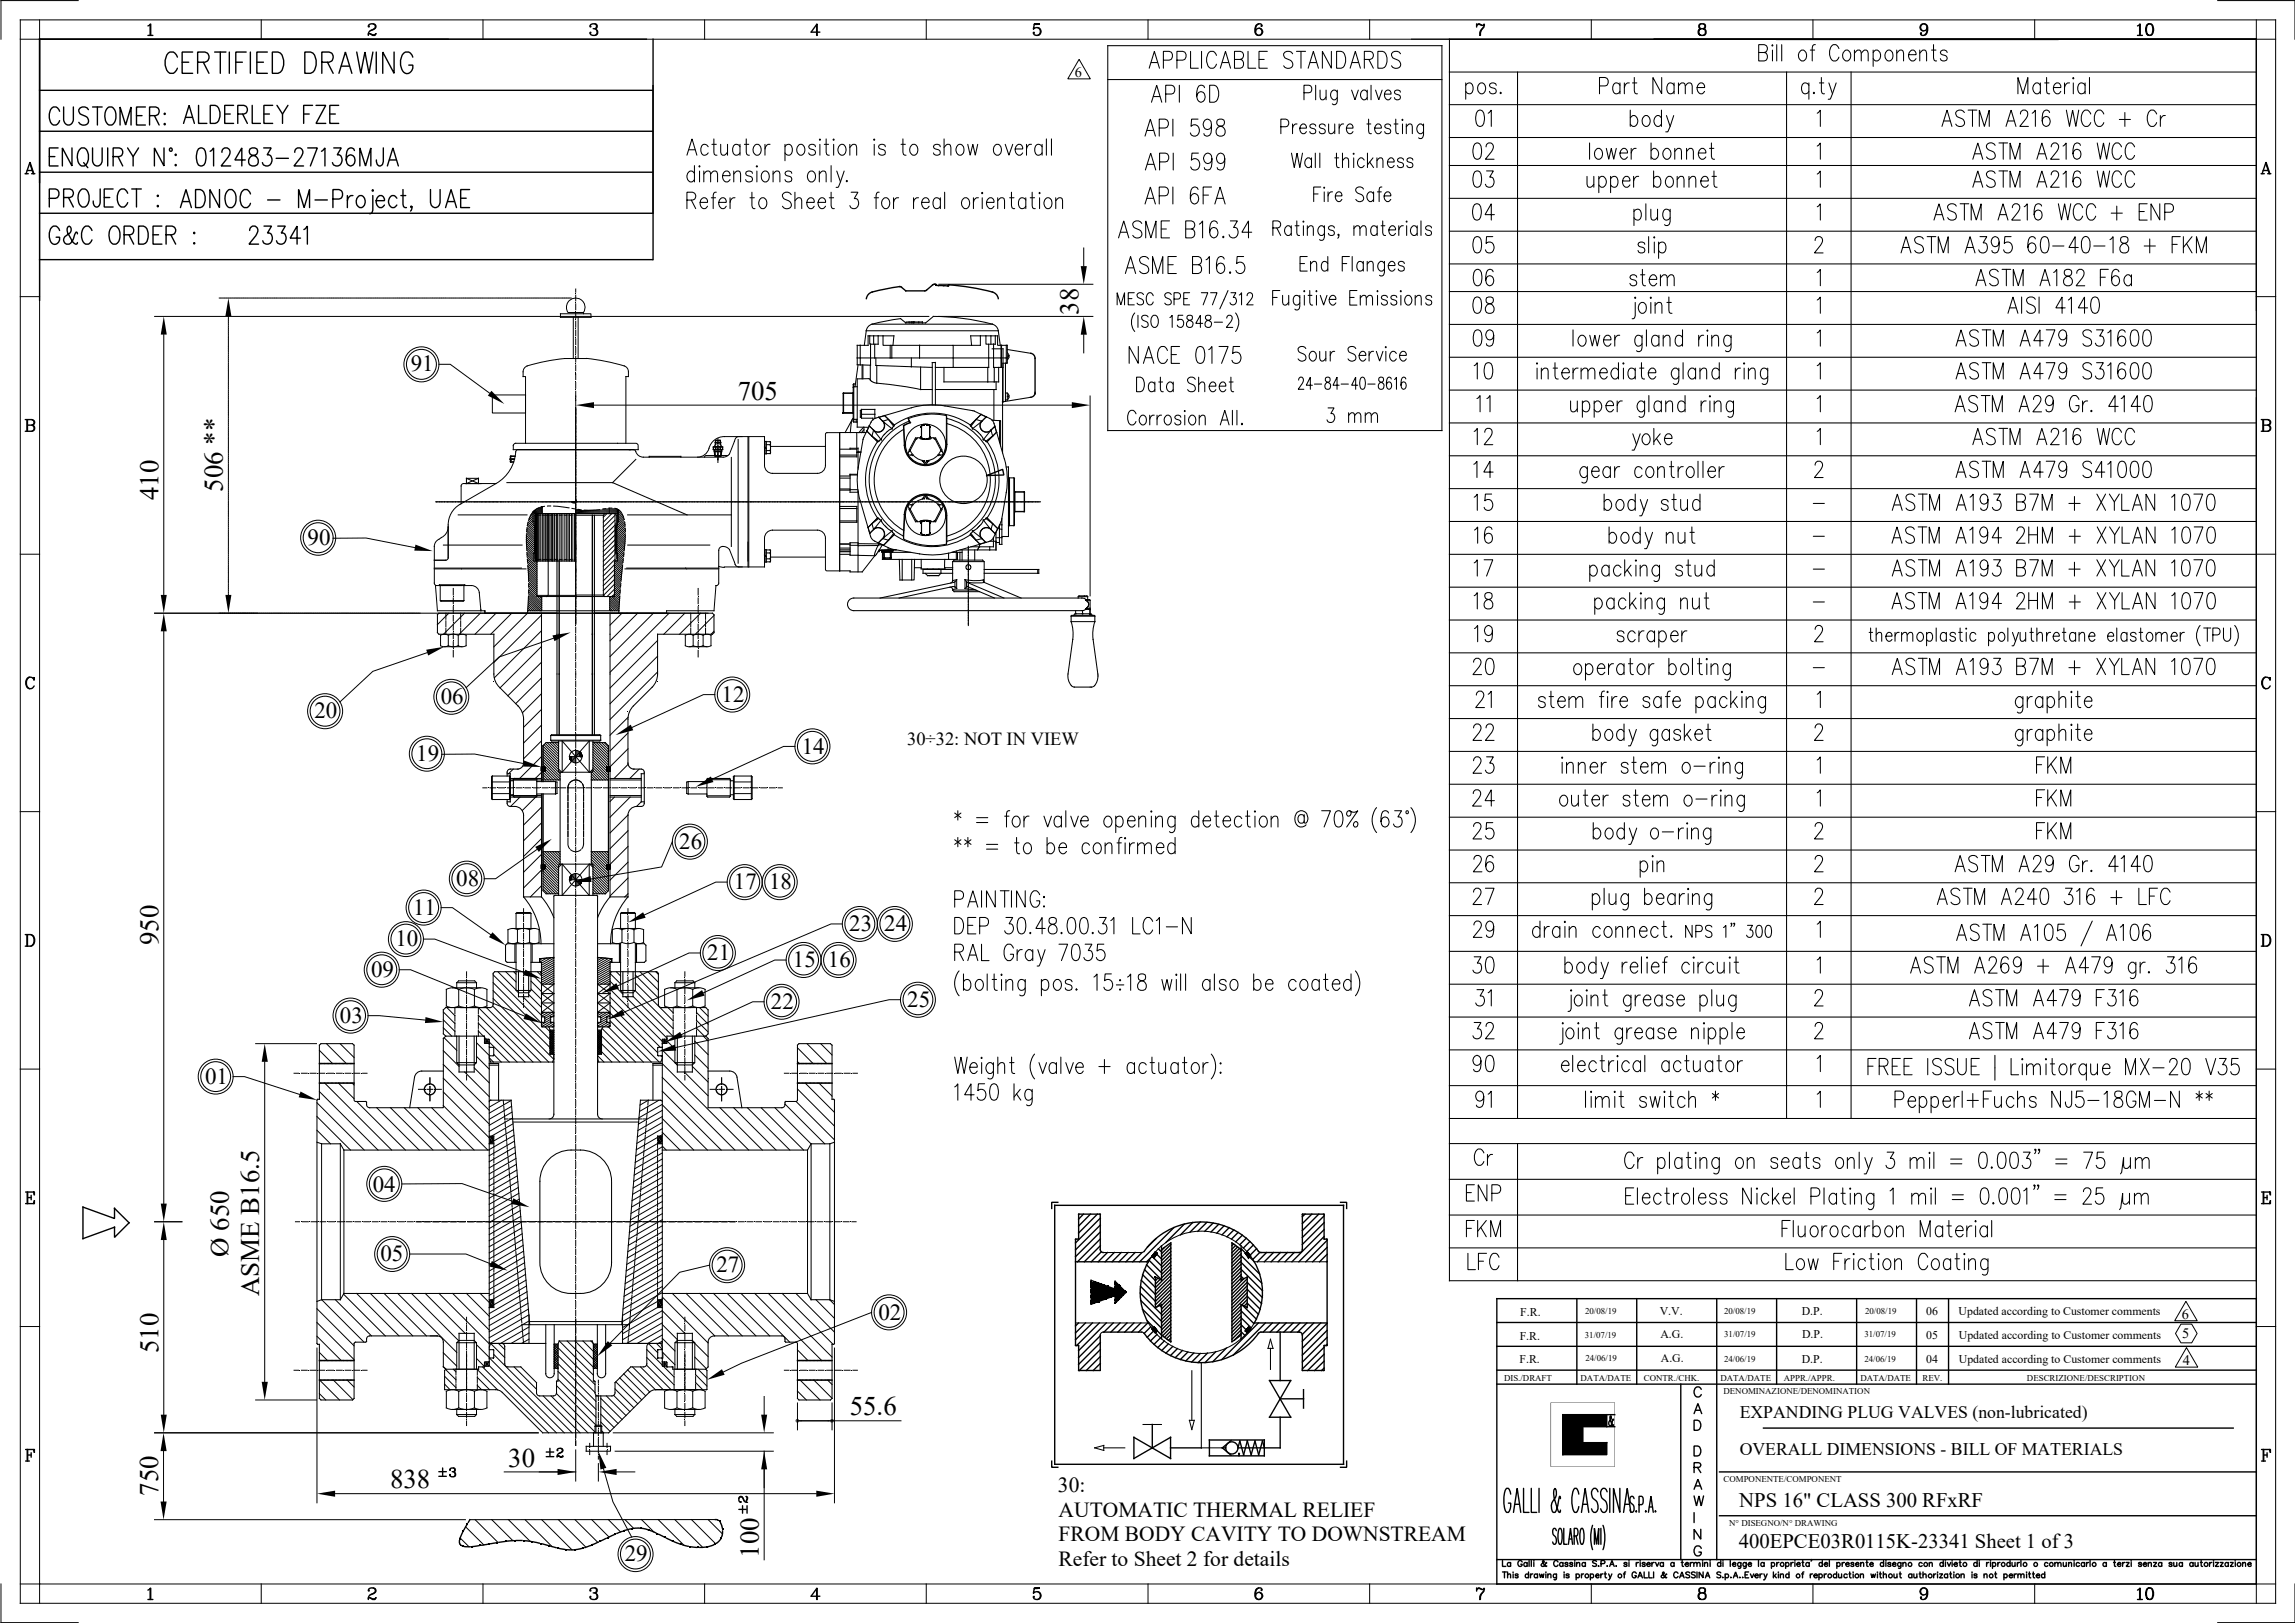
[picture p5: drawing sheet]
<svg xmlns="http://www.w3.org/2000/svg" width="420mm" height="297mm" viewBox="0 0 420 297" stroke-linecap="round" stroke-linejoin="round" font-family="sans-serif">
<defs><g id="words">
<g font-size="4.9">
<text x="197.4" y="57.6" transform="rotate(-90 197.4 57.6)">38</text>
<text x="135.1" y="73.2">705</text>
<text x="40.8" y="90" transform="rotate(-90 40.8 90)">506 **</text>
<text x="29" y="91.5" transform="rotate(-90 29 91.5)">410</text>
<text x="29" y="173" transform="rotate(-90 29 173)">950</text>
<text x="41.9" y="230" transform="rotate(-90 41.9 230)">Ø 650</text>
<text x="47.5" y="237.2" transform="rotate(-90 47.5 237.2)">ASME B16.5</text>
<text x="29" y="247.7" transform="rotate(-90 29 247.7)">510</text>
<text x="155.6" y="259">55.6</text>
<text x="93.1" y="268.4">30</text>
<text x="28.9" y="273.8" transform="rotate(-90 28.9 273.8)">750</text>
<text x="71.4" y="272.4">838</text>
<text x="138.9" y="285.1" transform="rotate(-90 138.9 285.1)">100</text>
</g>
<g font-size="4.2">
<text x="75.2" y="68">91</text>
<text x="56.3" y="99.7">90</text>
<text x="57.6" y="131.5">20</text>
<text x="80.7" y="128.8">06</text>
<text x="132.1" y="128.4">12</text>
<text x="146.8" y="137.9">14</text>
<text x="76.2" y="139.3">19</text>
<text x="124.4" y="155.3">26</text>
<text x="75.6" y="167.4">11</text>
<text x="83.5" y="162.1">08</text>
<text x="134.4" y="162.8">17</text>
<text x="140.8" y="162.8">18</text>
<text x="72.4" y="173.2">10</text>
<text x="155.5" y="170.4">23</text>
<text x="161.9" y="170.4">24</text>
<text x="67.9" y="178.8">09</text>
<text x="129.5" y="175.7">21</text>
<text x="145.2" y="177">15</text>
<text x="151.6" y="177">16</text>
<text x="141.1" y="184.7">22</text>
<text x="166.1" y="184.3">25</text>
<text x="62.2" y="187.2">03</text>
<text x="37.5" y="198.4">01</text>
<text x="68.3" y="218.1">04</text>
<text x="69.6" y="230.8">05</text>
<text x="131.2" y="232.9">27</text>
<text x="160.8" y="241.5">02</text>
<text x="114.4" y="285.7">29</text>
</g>
<g font-size="3.9">
<text x="193.7" y="273.1">30:</text>
<text x="193.8" y="277.6">AUTOMATIC THERMAL RELIEF</text>
<text x="193.8" y="286.5">Refer to Sheet 2 for details</text>
<text x="193.8" y="282">FROM BODY CAVITY TO DOWNSTREAM</text>
</g>
<g font-size="3.8">
<text x="318.4" y="275.8">NPS 16&quot; CLASS 300 RFxRF</text>
<text x="318.3" y="283.3">400EPCE03R0115K-23341 Sheet 1 of 3</text>
</g>
<text font-size="3.4" x="166.1" y="136.3">30÷32: NOT IN VIEW</text>
<g font-size="3.2">
<text x="318.5" y="259.5">EXPANDING PLUG VALVES (non-lubricated)</text>
<text x="318.5" y="266.3">OVERALL DIMENSIONS - BILL OF MATERIALS</text>
</g>
<g font-size="2.6">
<text x="196.8" y="14">6</text>
<text x="399.4" y="241.3">6</text>
<text x="399.5" y="244.9">5</text>
<text x="399.6" y="249.8">4</text>
</g>
<g font-size="2.2">
<text x="278.2" y="245.2">F.R.</text>
<text x="278.3" y="240.9">F.R.</text>
<text x="303.9" y="240.6">V.V.</text>
<text x="304" y="244.9">A.G.</text>
<text x="329.8" y="240.6">D.P.</text>
<text x="329.9" y="244.9">D.P.</text>
<text x="352.6" y="245">05</text>
<text x="352.6" y="240.7">06</text>
<text x="358.6" y="240.7">Updated according to Customer comments</text>
<text x="358.6" y="245">Updated according to Customer comments</text>
<text x="278.2" y="249.4">F.R.</text>
<text x="304" y="249.3">A.G.</text>
<text x="329.9" y="249.4">D.P.</text>
<text x="352.6" y="249.4">04</text>
<text x="358.6" y="249.5">Updated according to Customer comments</text>
</g>
<g font-size="1.6">
<text x="290.1" y="244.8">31/07/19</text>
<text x="290.2" y="240.4">20/08/19</text>
<text x="315.6" y="240.5">20/08/19</text>
<text x="315.7" y="244.7">31/07/19</text>
<text x="341.3" y="244.6">31/07/19</text>
<text x="341.4" y="240.5">20/08/19</text>
<text x="290.3" y="249.1">24/06/19</text>
<text x="315.6" y="249.2">24/06/19</text>
<text x="341.3" y="249.2">24/06/19</text>
<text x="275.3" y="252.8">DIS./DRAFT</text>
<text x="289.4" y="252.8">DATA/DATE</text>
<text x="301" y="252.8">CONTR./CHK.</text>
<text x="315" y="252.8">DATA/DATE</text>
<text x="315.5" y="255.2">DENOMINAZIONE/DENOMINATION</text>
<text x="326.6" y="252.8">APPR./APPR.</text>
<text x="340.6" y="252.8">DATA/DATE</text>
<text x="351.9" y="252.8">REV.</text>
<text x="371.1" y="252.8">DESCRIZIONE/DESCRIPTION</text>
<text x="315.5" y="271.3">COMPONENTE/COMPONENT</text>
<text x="316.6" y="279.3">N° DISEGNO/N° DRAWING</text>
</g>
</g></defs>
<g fill="none" stroke="#000" stroke-width=".18">
<path d="M3.7 3.6h412.9v289.8h-412.9zM7.2 7.2h405.9v282.7h-405.9zM7.2 3.6v3.6h-3.5M14.3 .1h-14.1v7.1M47.8 3.6v3.6M88.4 3.6v3.6M129 3.6v3.6M169.6 3.6v3.6M197.6 10.9l2 3.5h-4.1zM210.2 3.6v3.6M250.8 3.6v3.6M291.3 3.6v3.6"/>
<path d="M331.9 3.6v3.6M372.5 3.6v3.6M406 .1h14.1v7.1M413.1 3.6v3.6h3.5M3.7 54.3h3.5M28.3 57.9h141.7M40.1 54.5h.2M40.4 54.5h.2M40.8 54.5h.2M41.1 54.5h.3M41.5 54.5h.2M41.8 57.9v.2"/>
<path d="M41.8 58.2v.2M41.8 58.6v.2M41.8 58.9v.3M41.8 59.3v.2M41.8 59.6v.3M41.8 60v.2M41.9 54.5h.2M42.2 54.5h.2M42.6 54.5h.2M42.9 54.5h.2M43.3 54.5h.2M43.6 54.5h.2"/>
<path d="M44 54.5h.2M44.4 54.5h.2M44.7 54.5h.2M45.1 54.5h.2M45.4 54.5h.2M45.8 54.5h.2M46.1 54.5h.2M46.5 54.5h.2M46.8 54.5h.3M47.2 54.5h.2M47.6 54.5h.2M47.9 54.5h.2"/>
<path d="M48.2 54.5h.3M48.6 54.5h.2M49 54.5h.2M49.3 54.5h.2M49.7 54.5h.2M50 54.5h.3M50.4 54.5h.2M50.7 54.5h.3M51.1 54.5h.2M51.4 54.5h.3M51.8 54.5h.2M52.2 54.5h.2"/>
<path d="M52.5 54.5h.2M52.9 54.5h.2M53.2 54.5h.3M53.6 54.5h.2M53.9 54.5h.3M54.3 54.5h.2M54.7 54.5h.2M55 54.5h.2M55.4 54.5h.2M55.7 54.5h.2M56.1 54.5h.2M56.4 54.5h.3"/>
<path d="M56.8 54.5h.2M57.1 54.5h.3M57.5 54.5h.2M57.9 54.5h.2M58.2 54.5h.2M58.6 54.5h.2M58.9 54.5h.2M59.3 54.5h.2M59.6 54.5h.2M60 54.5h.2M60.3 54.5h.3M60.7 54.5h.2"/>
<path d="M61.1 54.5h.2M61.4 54.5h.2M61.8 54.5h.2M62.1 54.5h.2M62.5 54.5h.2M62.8 54.5h.2M63.2 54.5h.2M63.5 54.5h.3M63.9 54.5h.2M64.3 54.5h.2M64.6 54.5h.2M65 54.5h.2"/>
<path d="M65.3 54.5h.2M65.7 54.5h.2M66 54.5h.2M66.4 54.5h.2M66.7 54.5h.3M67.1 54.5h.2M67.4 54.5h.3M67.8 54.5h.2M68.2 54.5h.2M68.5 54.5h.2M68.9 54.5h.2M69.2 54.5h.3"/>
<path d="M69.6 54.5h.2M69.9 54.5h.3M70.3 54.5h.2M70.6 54.5h.3M71 54.5h.2M71.4 54.5h.2M71.7 54.5h.2M72.1 54.5h.2M72.4 54.5h.3M72.8 54.5h.2M73.1 54.5h.3M73.5 54.5h.2"/>
<path d="M73.8 54.5h.3M74.2 54.5h.2M74.6 54.5h.2M74.9 54.5h.2M75.3 54.5h.2M75.6 54.5h.2M76 54.5h.2M76.3 54.5h.2M76.7 54.5h.2M77.1 54.5h.2M77.4 54.5h.2M77.8 54.5h.2"/>
<path d="M78.1 54.5h.2M78.5 54.5h.2M78.8 54.5h.2M79.2 54.5h.2M79.5 54.5h.3M79.9 54.5h.2M80.3 54.5h.2M80.6 54.5h.2M81 54.5h.2M81.3 54.5h.2M81.7 54.5h.2M82 54.5h.2"/>
<path d="M82.4 54.5h.2M82.7 54.5h.3M83.1 54.5h.2M83.4 54.5h.3M83.8 54.5h.2M84.1 54.5h.3M84.5 54.5h.2M84.9 54.5h.2M85.2 54.5h.2M85.6 54.5h.2M85.9 54.5h.3M86.3 54.5h.2"/>
<path d="M86.6 54.5h.3M87 54.5h.2M87.4 54.5h.2M87.7 54.5h.2M88.1 54.5h.2M88.4 54.5h.2M88.8 54.5h.2M89.1 54.5h.3M89.5 54.5h.2M89.8 54.5h.3M90.2 54.5h.2M90.6 54.5h.2"/>
<path d="M90.9 54.5h.2M91.3 54.5h.2M91.6 54.5h.3M92 54.5h.2M92.3 54.5h.3M92.7 54.5h.2M93 54.5h.3M93.4 54.5h.2M93.8 54.5h.2M94.1 54.5h.2M94.5 54.5h.2M94.8 54.5h.2"/>
<path d="M95.2 54.5h.2M95.5 54.5h.2M95.9 54.5h.2M96.2 54.5h.3M96.6 54.5h.2M97 54.5h.2M97.3 54.5h.2M97.7 54.5h.2M98 54.5h.2M98.4 54.5h.2M98.7 54.5h.2M99.1 54.5h.2"/>
<path d="M99.5 54.5h.2M99.8 54.5h.2M100.1 54.5h.3M100.5 54.5h.2M100.9 54.5h.2M101.2 54.5h.2M101.6 54.5h.2M101.9 54.5h.3M102.3 54.5h.2M102.6 57.4h5.6v.7h-5.6zM102.6 54.5h.3M103 54.5h.2"/>
<path d="M103.3 54.5h.3M103.7 54.5h.2M104.1 54.5h.2M104.3 55a1.7 1.7 0 0 1 2.2 0 1.7 1.7 0 0 1 .3 2.2h-2.8a1.72 1.72 0 0 1 .3-2.2zM104.4 54.5h.2M105 58.1v7.5M105.4 52.9v.6M105.4 54v1.1M105.4 55.6v1.1M105.4 57.2v1.1M105.4 58.8v1.1M105.8 58.1v7.5"/>
<path d="M106.8 57.2v.2M171.8 57.9h28.3M171.9 52h28.2M198.4 45.4v3.3M413.1 54.3h3.5M30 61.2v47.7M41.8 68.5v.2M41.8 68.9v.2M41.8 69.2v.2M41.8 69.6v.2M41.8 70v.2M41.8 70.3v.2"/>
<path d="M41.8 70.7v.2M41.8 71v.2M41.8 71.4v.2M41.8 71.7v.2M41.8 72.1v.2M41.8 72.4v.3M41.8 72.8v.2M41.8 73.2v.2M41.8 73.5v.2M41.8 73.9v.2M41.8 74.2v.2M41.8 74.6v.2"/>
<path d="M41.8 74.9v.2M41.8 75.3v.2M41.8 75.6v.3M41.8 76v.2M41.8 76.3v.3M41.8 76.7v.2M41.8 77v.3M41.8 77.4v.2M41.8 77.8v.2M41.8 78.1v.2M41.8 78.5v.2M41.8 78.8v.3"/>
<path d="M41.8 79.2v.2M41.8 79.5v.3M41.8 79.9v.2M41.8 60.3v.3M41.8 60.7v.2M41.8 61.1v.2M41.8 61.4v.2M41.8 61.8v.2M41.8 62.1v.3M41.8 62.5v.2M41.8 62.8v.3M41.8 63.2v.2"/>
<path d="M41.8 63.5v.3M41.8 63.9v.2M41.8 64.3v.2M41.8 64.6v.2M41.8 65v.2M41.8 65.3v.3M41.8 65.7v.2M41.8 66v.3M41.8 66.4v.2M41.8 66.7v.3M41.8 67.1v.2M41.8 67.5v.2"/>
<path d="M41.8 67.8v.2M41.8 68.2v.2M80.4 66.7h2l7.3 5.3M90.1 72.3h6.1v3.3h-6.1zM105.4 60.4v1.1M105.4 62v1.1M105.4 63.6v1.1M105.4 65.2v1.1M105.4 66.8v1.1M105.4 68.4v1.1M105.4 70v1.1M105.4 71.6v2.7"/>
<path d="M105.4 74.8v1.1M105.4 76.4v1.1M105.4 78v1.1M105.4 79.6v1.1M107.4 65.6a33.4 33.4 0 0 1 7.2 1.5 1.7 1.7 0 0 1 .5 1.8h-.5v12.2M107.5 65.6a26.4 26.4 0 0 0-6.8 .4l-3.4 .7a1.61 1.61 0 0 0-1.5 2.2h.4v12.2M108.7 74.1h87.5M135.3 79.9a.87 .87 0 0 0-.8 .9l-.9 2.3a1.47 1.47 0 0 1-1.2 .6h-14.6a1.59 1.59 0 0 1-1.5-1.3l-.3-.1M137.1 79.9h2.9v5.3a1.46 1.46 0 0 0 1.4 1.4h8.3a1.46 1.46 0 0 0 1.4-1.4l.1-5.9 .2-.1h2.3v25.3h-2.3l-.2-.2-.1-5.8a1.46 1.46 0 0 0-1.4-1.5h-8.3a1.46 1.46 0 0 0-1.4 1.5v5.3h-2.9zM198.4 61.3v3.3M199.6 72.5v36.6M413.1 72.8v164.9"/>
<path d="M41.8 80.2v.3M41.8 80.6v.2M41.8 81v.2M41.8 81.3v.2M41.8 81.7v.2M41.8 82v.3M41.8 82.4v.2M41.8 82.7v.3M41.8 83.1v.2M41.8 83.5v.2M41.8 83.8v.2M41.8 84.2v.2"/>
<path d="M41.8 84.5v.2M41.8 84.9v.2M41.8 85.2v.3M41.8 85.6v.2M41.8 85.9v.3M41.8 86.3v.2M41.8 86.7v.2M41.8 87v.2M41.8 87.4v.2M41.8 87.7v.2M41.8 88.1v.2M41.8 88.4v.2"/>
<path d="M41.8 88.8v.2M41.8 89.1v.3M41.8 89.5v.2M41.8 89.9v.2M41.8 90.2v.2M41.8 90.6v.2M41.8 90.9v.2M41.8 91.3v.2M41.8 91.6v.2M41.8 92v.2M41.8 92.3v.3M41.8 92.7v.2"/>
<path d="M41.8 93v.3M41.8 93.4v.2M41.8 93.7v.3M41.8 94.1v.2M41.8 94.5v.2M41.8 94.8v.2M41.8 95.2v.2M41.8 95.5v.3M41.8 95.9v.2M41.8 96.2v.3M41.8 96.6v.2M41.8 97v.2"/>
<path d="M41.8 97.3v.2M41.8 97.7v.2M41.8 98v.2M41.8 98.4v.2M41.8 98.7v.3M41.8 99.1v.2M41.8 99.4v.3M41.8 99.8v.2M61 98.5h6l9 1.7M82.1 96.4a2.15 2.15 0 0 1-1.3 2 1.99 1.99 0 0 0-1.3 1.6v4h16M90.8 88.5l-6.2 .1-.2 .3v3.3M93.3 84h.1"/>
<path d="M93.4 84h.1M93.4 84.5l.1 .1M93.4 84.5h.7M93.5 83.4v1.2M93.5 83.4l-.1 1.1M93.5 83.4h.8M93.5 84.6h.5M93.6 84h.2M93.6 84h.1M93.7 84h.1M93.8 84h.1M93.8 84h.4h-.3"/>
<path d="M94 81.3l.4-.2h22l.4 .2v1h-22.8zM94.3 83.5h-.9v1M97.6 93.7v1.7h.2M97.8 93.5v2.7l.4 .4v4.6l-.5 .1v1.3l.5 .1 .1 .1v6.4h14l.2-.2M97.9 96.3v4.9M97.9 94.3l.3-.3v8.6M97.9 94.3h.2M97.9 94.3v8M98 94.2v8.2M98.1 99.9v.1M98.1 99.9h.1M98.1 99.8v.1"/>
<path d="M98.1 99.7v.1M98.1 99.1v.5M98.1 98.9v.1M98.1 98.9h.1M98.1 98.6v.3M98.1 98.5v.1M98.1 98.2v.3M98.1 97.9v.1M98.1 97.9h.1M98.1 97.8v.1M98.1 97.7v.1M98.1 97.5v.1"/>
<path d="M98.1 97.2v.3M98.1 96.9v.1M98.1 96.9h.1M98.1 96.8h.1M98.1 96.7v.1M98.1 96.5v.1M98.1 96.2v.3M98.1 95.9h.1M98.1 99.8h.1M98.1 99.2v.5M98.1 98.8v.1M98.1 98.8h.1"/>
<path d="M98.1 98.1v.4M98.1 97.8h.1M98.1 97.6v.1M98.1 97.1v.4M98.1 96.8v.1M98.1 96.6v.1M98.1 96.1v.4M98.1 95.8v.1M98.1 95.8h.1M98.1 95.7v.1M98.1 95.1v.6M98.1 94.8v.3"/>
<path d="M98.1 94.8h.1M98.1 94.1v.7M98.1 93.9v.2M98.1 95.8v.4M98.1 97v.2M98.1 98v.1M98.1 99v.1M98.1 99.8v.4M98.1 94.3h.1M98.1 94.1v8.4M98.4 94.3h.6M98.4 94v8.7"/>
<path d="M98.6 94v8.7M98.8 94v8.7M99 94v8.7M99.3 92.8v1.2M99.3 94.3h.5M99.3 94v8.7M99.6 94v8.7M99.8 94v8.7M100 94.3h.5M100 94v8.7M100.3 94v8.7M100.4 94v14.9l-.3 .3"/>
<path d="M100.5 94v8.7M100.7 94.3h.5M100.7 94v8.7M101 94v8.7M101.1 94v8.7M101.2 94v8.7M101.5 94.3h.5M101.5 94v8.7M101.8 94v8.7M101.9 94v8.7M102 94v8.7M102.4 94.3h.5"/>
<path d="M102.4 94v8.7M102.7 94v8.7M102.9 94v8.7M103.3 94.3h.5M103.3 94v8.7M103.6 94v8.7M103.8 94v8.7M104.2 94.3h.5M104.2 94v8.7M104.6 94v8.7M104.7 91.8h.2M104.7 94v8.7"/>
<path d="M104.9 91.8h.1M105 91.8h.6M105.1 94v8.7M105.1 94.3h5.4M105.2 94v8.7M105.2 91.8h.1M105.3 91.8h.1M105.4 91.6h.1M105.4 90.8v1v-.2M105.4 99.9v.1M105.4 99.5v.4M105.4 81.2v1.1"/>
<path d="M105.4 82.8v1.1M105.4 84.4v1M105.4 86v1.1M105.4 87.6v1.1M105.4 89.2v1.1M105.4 92.4v1.1l7.6-.2M105.4 94v1.1M105.4 95.6v1M105.4 97.2v1.1M105.4 98.8v1M106.1 93.3h-.7M110.5 94.3v14.6"/>
<path d="M110.8 94l-.3 .3M111.1 94l-.6 .7M111.6 93v1M112 94l-1.5 1.6M112.6 94.3l-2.1 2.2M112.6 95.2l-2.1 2.1M112.6 96.1l-2.1 2.1M112.6 97l-2.1 2.1M112.6 97.9l-2.1 2.1M112.6 98.8l-2.1 2.1M112.6 99.7l-2.1 2.1M112.7 99.8v.4"/>
<path d="M112.7 99.4v.3M112.7 99.4h.1M112.7 98.6v.7M112.7 98.4v.2M112.7 98.4h.1M112.7 98.1v.2M112.7 97.6v.5M112.7 97.4v.1M112.7 97.4h.1M112.7 97.2v.1M112.7 97.1v.1M112.7 96.6v.5"/>
<path d="M112.7 96.4v.1M112.7 96.4h.1M112.7 96.2v.2M112.7 95.8v.4M112.7 96.5v.1M112.7 97.5v.1M112.8 93.1l-2.3 .1M113 93.6l.2 .2-.3 .2h-15l-.3-.2M113 93.3l.2 .2-.2 .1M113 93.6l-7.6 .2M113 93.2v3l-.4 .4v4.6l.5 .1v1.3l-.6 .2v6.4h-.7l-.2 .1v2.4l.2 .1h1.5M113.1 93.2l-.1 .1"/>
<path d="M113.2 93.8l-7.8 .2M113.2 93.3v2.1h-.2M113.2 93.5l-7.8 .1M115.4 82.3h-20.6l-.3 .2a7.5 7.5 0 0 1-3.7 6l-6.6 3.8a4.3 4.3 0 0 0-2.1 3.8l-.1 6.2-.4 .2h-2.1M118.9 83.7v-.2h5.7v.2M127.7 83.7a2.39 2.39 0 0 0 2.3-2.2 2.9 2.9 0 0 1 2.6-1.6h4.3v23.9h-4.3M131.4 80.3v.3M131.4 80.6v.3M131.4 81h.1M131.4 81v.2M131.4 81.2v.6M131.4 81.8v.1"/>
<path d="M131.4 82h.1M131.4 82v.1M131.4 82.2v.5M131.4 82.7v.1M131.4 82.8v.1M131.4 83h.1M131.4 83v.1M131.4 83.1v.6M131.4 83.7v.2M131.4 83.9h.1M131.4 84v.2M131.4 84.2v.4"/>
<path d="M131.4 82.1v.1M133.3 83.4h-4l-.3 .3M141.1 81.7h10M177.3 100v.9M3.7 101.4h3.5M28.3 112.2h101.3M30 115.5v104.8M41.8 100.2v.2M41.8 100.5v.2M41.8 100.9v.2M41.8 101.2v.2M41.8 101.6v.2"/>
<path d="M41.8 101.9v.3M41.8 102.3v.2M41.8 102.6v.3M41.8 103v.2M41.8 103.4v.2M41.8 103.7v.2M41.8 104.1v.2M41.8 104.4v.2M41.8 104.8v.2M41.8 105.1v.2M41.8 105.5v.2M41.8 105.8v.3"/>
<path d="M41.8 106.2v.2M41.8 106.6v.2M41.8 106.9v.2M41.8 107.3v.2M41.8 107.6v.2M41.8 108v.2M41.8 108.3v.2M41.8 108.7v.2M78.2 119.4l-9.9 3.5-6.1 5.6M79.7 107.2l.4 4.6h8.7v.4M80.4 107.1v-.1h4.7v.2M80.6 109.9h4.3l-.1 .1h-4.1z"/>
<path d="M80.6 107.2v2.7M81.4 118.4h3.2M81.6 112.2v1.1M81.6 113.6v1.1M81.6 115v1.1M82.1 118.2a1.37 1.37 0 0 1-1.4 0v-1.9a1.37 1.37 0 0 1 1.4 0l1.1-.2 .7 .2a1.4 1.4 0 0 1 1.4 0v1.9a1.4 1.4 0 0 1-1.4 0M82.1 118.2l.7 .2 1.1-.2M82.1 116.3v1.9M82.2 112.2l-2.1 2.1M83 107.7v1.2M83 109.4v1.1M83 111v1.1"/>
<path d="M83 112.6v1.1M83 114.2v1.1M83 115.8v1.1M83 117.4v1.1M83 119v1.2M83.9 116.3v1.9M84.3 112.2v1.1M84.3 113.6v1.1M84.3 115v1.1M84.9 107.2v2.7M85.1 112.2l-3.9 3.9M87.9 112.2l-3.8 3.9"/>
<path d="M88.7 111.8l.1 .1M90.8 112.2l-3.8 3.9M93.7 112.2l-3.9 3.9M96.3 104.1h-16.8v2.6l.2 .4 6.6 .1a1.45 1.45 0 0 1 1.4 1.3l.3 3.3M96.6 112.2l-6.2 6.2M98.1 100.9v.1M98.1 100.9h.1M98.1 100.8v.1M98.1 100.6v.2M98.1 100.5v-.3v.4M98.1 102.2v.4M98.1 101.9h.1"/>
<path d="M98.1 101.8h.1M98.1 100.8h.1M98.1 100.7v.1M98.1 100.5v.1M98.1 100.8v.4M98.1 101.8v.4M98.1 101.4v-.2v.6M98.1 102.4h.1M98.3 102.7h7.1M98.4 102.4h.6M99 109.2l.2 .1v2.4l-.2 .1h-2.4M99.1 115.4l-8.6 8.7"/>
<path d="M99.1 118.3l-7.6 7.6M99.1 112.6l-8.7 8.7M99.3 102.4h.5M100 102.4h.5M100.7 102.4h.5M101.3 116.8l-9.9 3.4-6 5.6M101.5 102.4h.5M102.4 102.4h.5M103.3 102.4h.5M104.2 102.4h.5M105.1 102.4h.3M105.4 109h-7.1l.2 .2"/>
<path d="M105.4 109.5v.1M105.4 108.9h5.1M105.4 100.3v.1M105.4 100.3h.1M105.4 100v.3M105.4 108.4v1.1v-.5M105.4 104.5v.3M105.4 104.8v.1M105.4 100.4v1.1M105.4 102v1.1M105.4 103.6v1M105.4 105.2v1.1"/>
<path d="M105.4 106.8v1M105.4 110v1M105.4 111.6v1M105.4 113.2v1M105.4 114.8v1M105.4 116.4v1M105.4 118v1M105.4 119.6v1M110.5 108.9l.3 .3M112.5 103.4l-2 2M112.5 104.3l-2 2M112.5 105.2l-2 2"/>
<path d="M112.5 106l-2 2.1M112.5 106.9l-2 2M112.5 107.8l-1.4 1.4M112.5 108.7l-.5 .5M112.6 100.6l-2.1 2.1M112.6 101.5l-2.1 2.1M112.6 102.4l-2.1 2.1M112.7 101.1v.1M112.7 100.8v.3M112.7 100.5h.1M112.7 100.4h.1M112.7 100.2v.1"/>
<path d="M112.7 100.4v.3M112.9 102.3v-8l-.3-.3v8.6M113.9 112.2l-2.2 2.2M114.4 104.1h17.2v2.6a.44 .44 0 0 1-.5 .5l-.4 4.6h-8.7v.4M116.7 112.2l-5 5.1M119.6 112.2l-7.9 8M120.4 117.2l-8.7 8.7M122.5 112.2l-10.8 10.8M125.4 112.2l-3.9 3.9M126.2 118.4h3.2M126.5 112.2v1.1M126.5 113.6v1.1"/>
<path d="M126.5 115v1.1M126.9 116.3a1.4 1.4 0 0 0-1.4 0v1.9a1.4 1.4 0 0 0 1.4 0l.8 .2 1-.2M126.9 116.3v1.9M126.9 116.3l1.1-.2 .7 .2M127.8 107.7v1.2M127.8 109.4v1.1M127.8 111v1.1M127.8 112.6v1.1M127.8 114.2v1.1M127.8 115.8v1.1M127.8 117.4v1.1M127.8 119v1.2"/>
<path d="M128.3 112.2l-3.9 3.9M128.7 116.3a1.4 1.4 0 0 1 1.5 0v1.9a1.4 1.4 0 0 1-1.5 0M128.7 116.3v1.9M129.2 112.2v1.1M129.2 113.6v1.1M129.2 115v1.1M130.7 112.6l-3.4 3.5M130.7 115.5l-.5 .6M131.6 103.7l1 .1M135.3 103.8a.85 .85 0 0 1-.8-.9l-.9-2.3a1.15 1.15 0 0 0-2-.1v3.5h-16.9M141.1 102h10M177.3 100.9v.7"/>
<path d="M177.3 101.7v.7M177.3 102.4v.2M177.3 102.7v.7M177.3 103.4v.5M177.3 103.9v.7M177.3 104.7v.9M177.3 105.7v.6M177.3 106.4v.5M177.3 107.4v.5M177.3 107.9v.7M177.3 108.6v1M177.3 109.6v.7"/>
<path d="M177.3 110.3v.6M177.3 111.3v.6M177.3 111.9v.7M177.3 112.6v1M177.3 113.6v.7M177.3 114.3v.2M177.3 101.6v.1M177.3 102.6v.1M177.3 104.6h.1M177.3 105.6h.1M177.3 106.9v.4M177.3 108.6h.1"/>
<path d="M177.3 109.6h.1M177.3 110.9v.4M177.3 112.6h.1M177.3 113.6h.1M413.1 101.4h3.5M80.9 138h6l9 1.7M99.1 124.1l-4.7 4.7M99.1 138.5l-4 4M99.1 127l-3.5 3.5M99.1 121.2l-6.1 6.1M99.1 129.8l-3.2 3.3M99.1 132.7l-3.2 3.3"/>
<path d="M99.1 135.6l-3.2 3.3M99.4 139.4l3.1 3.2M99.4 138.9l3.1 3.2M99.4 138.5l3.1 3.1M99.4 139.9l2.9 2.8M99.4 138l2.9 2.8M99.4 137.5l2.9 2.9M99.4 137.1l2.9 2.8M99.4 136.6l2.9 2.8M99.6 136.3l2.7 2.7M99.8 136.1l2.5 2.4M100.2 135.9l2.1 2.1"/>
<path d="M100.6 135.9l1.7 1.6M100.8 135.5h9.2M100.8 134.6h9.2M101.1 135.9l1.2 1.2M101.6 135.9l.7 .7M102.1 135.9l.2 .2M102.9 135.6l5 5.7M104.3 138.5v.1zM104.3 138.5h.1M104.3 138.6h.1M104.3 138.5h2.2M104.3 138.5v.2z"/>
<path d="M104.3 138.5v.3zM104.3 138.5v.4zM104.3 138.5l.1 .4zM104.4 138.5v.5zM104.4 138.5v.6zM104.4 138.5l.1 .6zM104.5 138.5v.7zM104.5 138.5v.6zM104.5 138.5l.1 .7zM104.6 138.5v.8zM105.4 121.2v1M105.4 122.8v1.3"/>
<path d="M105.4 124.7v1M105.4 126.3v1M105.4 127.8v1.1M105.4 129.5v1M105.4 131v1.1M105.4 132.7v1M105.4 134.2v1.1M105.4 135.8v1.1M105.4 137.3v2.8M106.2 137.7v.8zM106.2 137.7l.1 .8zM106.3 137.7v.8z"/>
<path d="M106.3 137.8v.7zM106.3 137.8l.1 .7zM106.4 137.8v.7zM106.4 137.9v.6zM106.4 138l.1 .5zM106.4 138v.5zM106.5 138v.5zM106.5 138.1v.4zM106.5 138.2v.3zM106.5 138.3v.2zM106.5 138.5h.1M107.9 135.6l-5 5.7"/>
<path d="M108.6 139.5l2.8 2.9M108.6 139.1l2.8 2.8M108.6 138.6l2.8 2.8M108.6 138.1l2.8 2.9 .3-.4M108.6 137.6l2.8 2.9 .1-.1M108.6 137.2l2.8 2.8M108.6 136.7l2.8 2.8M108.6 136.2l2.8 2.9M108.7 135.9l2.7 2.7M109.2 135.9l2.2 2.2M109.7 135.9l1.7 1.7M110.1 135.9l1.3 1.3"/>
<path d="M110.6 135.9l.8 .8M115 134.2l-3.3 3.2M115 137.1l-3.6 3.6M115 131.3l-3.3 3.3M115 139.9l-2.6 2.6M120.4 120.1l-8.7 8.7M120.4 123l-8.7 8.7M130.9 127.1h-2.1l-13.1 6M145.5 136.6h-2l-13.1 6M3.7 148.5h3.5M88.4 144.2h.7M89.7 144.2h1.1"/>
<path d="M90.1 143.1h3.2M90.1 145.2h3.2M90.1 142v4.3M91.3 144.2h1.1M92.9 144.2h1M93.3 142v4.3M93.4 145.9h5.7M93.4 142.5h5.7M94 140.8l-.9 .8M94 142.7h4.3M94 145.6h4.3M94.5 144.2h1.1"/>
<path d="M95.2 145.9l-1.7 1.7M96.1 144.2h1M97.7 144.2h1.1M98.1 145.9l-2.5 2.5M98.3 155.4l-7.6 5.4h-2M99.1 140.8l.4 .4M99.1 140.7l.5 .5zM99.1 140.6l.6 .6M99.1 140.8l.3 .3M99.1 140.5l.6 .6M99.1 158.3h.6v.7h-.6zM99.1 159h.1"/>
<path d="M99.1 140.9l.3 .3M99.1 141.4l-1.1 1.1M99.1 141l.2 .2M99.1 141.1l.1 .1M99.1 158.5l.6 .5M99.1 158.3l.6 .7-.6-.6 .3 .3M99.1 158.3l.6 .6M99.1 158.3l.6 .6-.3-.4M99.1 158.3l.3 .3M99.1 140.4h.6v.8h-.6zM99.1 141.1v.1M99.1 147.7l-3.2 3.3"/>
<path d="M99.1 150.6l-3.2 3.3M99.1 153.5l-3.2 3.3M99.1 156.4l-3.2 3.2M99.1 159.2l-3.2 3.3M99.2 159l-.1-.1 .2 .1-.2-.1 .2 .1-.2-.2 .2 .2-.2-.2 .3 .2M99.2 140.4l.2 .2M99.2 158.3l.5 .5M99.2 140.4l.5 .5M99.2 158.3l3.1 3M99.3 140.4l.4 .4M99.3 140.4l.1 .2-.2-.2M99.3 140.4l.1 .1-.1-.1"/>
<path d="M99.3 144.2h1M99.3 158.3l.4 .4-.3-.4M99.3 140.4l.1 .1v-.1M99.4 158.3l.3 .3-.3-.3M99.4 140.4l.3 .3-.2-.3 .2 .2M99.4 140.8l-.3-.3 2.2 2.2M99.4 141.2l-.3-.4 .4 .4M99.4 140.8l-.3-.4 .6 .6M99.4 140.7l-.3-.3 .6 .6M99.4 141l.1 .2M99.4 141.1l.1 .1M99.4 141.2h.1"/>
<path d="M99.4 158.6l.3 .3M99.4 158.5l.3 .3M99.4 158.4l.3 .3M99.4 158.7l.3 .3M99.4 158.3h.1M99.4 158.9l-.3-.3 3.2 3.1M99.4 159l-.3-.3 .4 .3M99.4 159l-.3-.4 .5 .4M99.4 158.8l.2 .2M99.4 158.9l.1 .1M99.4 159h.1M99.4 142.3l.5 .4"/>
<path d="M99.4 141.8l1 .9M99.4 141.3l1.4 1.4M99.4 140.4l2.4 2.3M99.4 159.8l2.9 2.9M99.4 159.4l2.9 2.8M99.4 157.9l2.9 2.9M99.4 157.5l2.9 2.8M99.4 157l2.9 2.8M99.4 156.5l2.9 2.9M99.4 156l2.9 2.9M99.5 158.3l.2 .2M99.6 140.4l.1 .1"/>
<path d="M99.7 140.4h.1M99.7 159l-.6-.5 .6 .5M99.7 141.2l-.3-.3 .3 .3M99.7 158.3h-.1l.1 .1-.2-.1 .2 .2-.2-.2 .2 .2M99.7 155.9l2.6 2.5M100.2 155.9l2.3 2.3M100.7 155.9l1.8 1.9M100.9 144.2h1M101.1 155.9l1.4 1.4M101.6 155.9l.9 .9M101.7 143v2.3M102.1 155.9l.4 .4"/>
<path d="M102.5 144.2h1.1M102.9 158.2l5 5.7M104 153.4v1.2l.3 .7M104 145.5v1M104 146.8v1M104 148.1v1.1M104 149.4v1.1M104 150.8v1M104 152.1v1.1M104.1 144.2h1M104.2 143.4l-.2 .6v1.2M104.5 155.5l.8 .4"/>
<path d="M105.3 142.7l-.6 .2-.4 .3M105.4 140.7v1M105.4 142.2v1.1M105.4 143.8v1.1M105.4 145.4v1.1M105.4 147v1.1M105.4 148.6v1.1M105.4 150.2v1.1M105.4 151.8v1.1M105.4 153.4v1.1M105.4 155v1.1M105.4 156.6v1.1"/>
<path d="M105.4 158.2v1.1M105.4 159.8v2.7M105.5 142.7l.6 .2 .4 .3M105.7 144.2h1.1M106.4 155.5l-.9 .4M106.6 143.4l.2 .7v1.1M106.8 153.4v1.3l-.3 .6M106.8 145.5v1M106.8 146.8v1M106.8 148.1v1.1M106.8 149.4v1.1M106.8 150.8v1"/>
<path d="M106.8 152.1v1.1M107.3 144.2h1M107.9 158.2l-5 5.7M108.3 142.6l.1 .1M108.3 142.1l.6 .6M108.3 141.6l1.1 1.1M108.3 157.8l3.1 3.1M108.3 157.3l3.1 3.1M108.3 156.8l3.1 3.2M108.3 156.3l3.1 3.2M108.3 155.9l3.1 3.1M108.4 141.3l1.5 1.4"/>
<path d="M108.6 159.9l2.8 2.9M108.6 159.5l2.8 2.8M108.6 159l2.8 2.8M108.6 158.5l2.8 2.9M108.6 140.9l1.7 1.8M108.6 140.5l2.2 2.2M108.6 140l2.7 2.7M108.7 155.9l2.7 2.6M108.9 144.2h1M109.2 155.9l2.2 2.2M109.7 155.9l1.7 1.7M110.2 155.9l1.2 1.2"/>
<path d="M110.5 144.2h1M110.6 155.9l.8 .7M111.1 158.3h.1M111.1 158.4l.2-.1-.2 .2M111.1 158.5l.2-.2-.2 .2M111.1 140.4h.6v.8h-.6zM111.1 158.3h.6v.7h-.6zM111.1 140.4h.1M111.1 155.9l.3 .2M111.2 140.4l-.1 .1M111.3 158.3l-.2 .2M111.3 140.4l-.2 .2 .2-.2-.2 .1"/>
<path d="M111.4 141.2h.1M111.4 141l.3-.3-.5 .5M111.4 141.1l.3-.4-.4 .5M111.4 159h.1M111.4 159h-.1M111.4 158.9l-.1 .1M111.4 158.8l-.2 .2 .2-.2M111.4 158.8l-.3 .2M111.4 140.7l.3-.3-.6 .7M111.4 158.3l-.3 .3M111.4 158.9l.3-.3-.4 .4M111.4 140.4l-.3 .3"/>
<path d="M111.4 140.5l-.3 .4M111.4 140.6l-.3 .4M111.4 140.7l-.3 .4M111.4 140.8l-.3 .4 .6-.7-.3 .4M111.4 141.2l.3-.3-.2 .3 .2-.3-.2 .3 .2-.2-.1 .2M111.4 159l.3-.3-.3 .3M111.4 140.4l-.3 .4M111.5 158.3h-.1M111.5 158.3l-.4 .4 .3-.4M111.5 158.3l-.4 .4 .5-.4-.2 .1M111.6 140.4l-.5 .5M111.6 158.3l-.5 .5 .5-.5-.2 .2"/>
<path d="M111.6 140.4l-.2 .2M111.7 141.2h.1M111.7 158.3l-.3 .2M111.7 141.1h.1M111.7 140.6l-.6 .6M111.7 140.8l-.4 .4M111.7 140.8l-.3 .3M111.7 140.9l-.3 .3M111.7 158.8l-.2 .2 .2-.1-.2 .1h.2M111.7 140.5l-.3 .3M111.7 158.3l-.6 .6 .3-.4M111.7 158.3l-.6 .6"/>
<path d="M111.7 158.3l-.6 .7 .6-.7M111.7 158.4l-.6 .6M111.7 158.5l-.5 .5 .2-.2M111.7 158.5l-.3 .3M111.7 158.6l-.3 .4M111.7 158.7l-.3 .3M111.7 145.9h5.7M111.7 142.5h5.7M112.1 144.2h1M112.5 145.9l-.8 .8M113.7 144.2h1.1M115 149.2l-3.3 3.2"/>
<path d="M115 152l-3.3 3.3M115 154.9l-3.3 3.3M115 157.8l-3.3 3.3M115.3 144.2h1M115.4 145.9l-3.7 3.7M116.9 144.2h1.1M117 140.8l-1.7 1.7M117.4 146.7l-.9 .9M118.5 144.2h1M120.1 144.2h1M121.7 144.2h1M123.1 154l-2 4.7-12.9 2.2"/>
<path d="M123.3 144.2h1M124.9 144.2h1.1M126 143v2.3M126.5 144.2h1M128.1 144.2h1M129.4 142.7h4.3M129.4 145.6h4.3M129.7 144.2h1M131.3 144.2h1M132.9 144.2h1M134.4 142v4.3M134.4 143.1h3.2"/>
<path d="M134.4 145.2h3.2M134.5 144.2h1M136.1 144.2h1M137.6 142v4.3M137.7 144.2h1M139.3 144.2h1M140.9 144.2h1M142.5 144.2h.7M413.1 148.5h3.5M73.1 177.5h2.1l20.8 8.5M77.5 171.9h2.1l16.4 6.1M80.8 166.1h2l7 5"/>
<path d="M83.6 179.9v.9M83.6 179.9l.4-.4h2.9l.3 .4M83.6 179.9h3.6M85.4 177.9v.8M85.4 179.2v1.1M87.2 179.9v.9M90.3 178.4l8.8 8.9M90.3 179.9l10.4 10.4M91.2 177.8l3.3 3.4M92.6 177.8l1.9 1.9M93.9 172.7h3.9M93.9 169.9h3.9"/>
<path d="M94 177.8l.5 .5M94.5 167.2h2.7M94.5 167.2v2.7M94.5 172.7v8.6M94.5 167.2l.1-.2h2.4l.2 .2M94.7 170.2a1.75 1.75 0 0 0-1.7 0v2.3a1.65 1.65 0 0 0 1.7 0M94.7 172.5a2.64 2.64 0 0 0 2.3 0M94.7 170.2v2.3M94.7 170.2a2.79 2.79 0 0 1 2.3 0 1.75 1.75 0 0 1 1.7 0v2.3a1.65 1.65 0 0 1-1.7 0M95.9 166.3v.8M95.9 167.6v1.1M95.9 169.2v1.1"/>
<path d="M95.9 170.8v1.1M95.9 172.4v1.1M95.9 174v1.1M95.9 175.6v1.1M95.9 177.2v1.1M95.9 178.8v1.1M97 170.2v2.3M97.2 179.6l1.9 1.9M97.2 178.1l1.9 1.9M97.2 167.2v2.7M97.2 172.7v8.6M98.4 177.8l.7 .8"/>
<path d="M99.1 162.1l-2 2M99.3 175.4l-.5 .3M99.4 162.7l.9 .9M99.4 162.2l1.4 1.4M99.4 161.7l1.9 1.9M99.4 160.3l2.9 2.9M99.4 161.2l2.3 2.4M99.4 160.8l2.8 2.8M100.1 175.4l-1.3 .7M100.8 175.3l-1.7 1M101.4 179.2l-1.5 .9M101.4 179.6l-.8 .5"/>
<path d="M101.4 178.9l-2.2 1.2M101.4 175.4l-2.3 1.3M101.4 175.7l-2.3 1.4M101.4 176.1l-2.3 1.4M101.4 176.5l-2.3 1.3M101.4 176.9l-2.3 1.3M101.4 177.3l-2.3 1.3M101.4 177.7l-2.3 1.3M101.4 178.1l-2.3 1.3M101.4 178.5l-2.3 1.3M104.3 161h.1M104.3 160.9v.1z"/>
<path d="M104.3 161h2.2M104.3 160.8v.2zM104.3 160.7v.3zM104.3 160.6l.1 .4zM104.3 160.6v.4zM104.4 160.6v.4zM104.4 160.5v.5zM104.4 160.4v.6zM104.4 160.4l.1 .6zM104.5 160.4v.6zM104.5 160.3v.7zM104.5 160.3l.1 .7z"/>
<path d="M104.6 160.3v.7zM105.4 163v1.1M105.4 164.6v1.1M105.4 166.2v1.1M105.4 167.8v1.1M105.4 169.4v1.1M105.4 171v1.1M105.4 172.6v1.1M105.4 174.2v1.1M105.4 175.8v1.1M105.4 177.4v1.1M105.4 179v1.1"/>
<path d="M106.2 161v.8zM106.2 161l.1 .8zM106.3 161v.7zM106.3 161v.8zM106.3 161l.1 .6zM106.4 161v.6zM106.4 161v.5zM106.4 161l.1 .5zM106.5 161v.4zM106.5 161v.5zM106.5 161v.3zM106.5 161v.2z"/>
<path d="M106.5 161v.1zM106.5 161.1h.1M106.5 161h.1M108.6 163.3l.2 .3M108.6 162.8l.7 .8M108.6 162.3l1.2 1.3M108.6 161.8l1.7 1.8M108.6 160.9l2.4 2.5M108.6 161.4l2.2 2.2M108.6 160.4l2.7 2.7M109.6 175.3l-.2 .1M110.2 175.3l-.8 .5"/>
<path d="M110.8 175.4l-1.4 .8M111.4 175.4l-2 1.2M111.7 179.5l-1.1 .6M111.7 179.9l-.4 .2M111.7 179.1l-1.8 1M111.7 176.4l-2.3 1.3M111.7 176.8l-2.3 1.3M111.7 177.2l-2.3 1.3M111.7 177.6l-2.3 1.3M111.7 178l-2.3 1.3M111.7 178.4l-2.3 1.3M111.7 178.7l-2.3 1.3"/>
<path d="M111.7 179.6l2.3 2.3M111.7 178.2l1.9 1.9M112 175.5l-2.6 1.5M112 175.9l-2.6 1.4M112.8 177.8l.8 .8M113 169.9h3.9M113.6 167.2v2.7M113.6 172.7v8.6M113.6 167.2l.2-.2h2.4l.1 .2M113.6 167.2h2.7M113.9 170.2a2.75 2.75 0 0 1 2.2 0M113.9 170.2a1.79 1.79 0 0 0-1.8 0v2.3a1.69 1.69 0 0 0 1.8 0 2.58 2.58 0 0 0 2.2 0 1.69 1.69 0 0 0 1.7 0v-2.3a1.79 1.79 0 0 0-1.7 0"/>
<path d="M113.9 170.2v2.3M115 166.3v.8M115 167.6v1.1M115 169.2v1.1M115 170.8v1.1M115 172.4v1.1M115 174v1.1M115 175.6v1.1M115 177.2v1.1M115 178.8v1.1M115 163.6l-.6 .5M115 160.7l-3.3 3.3"/>
<path d="M116.1 170.2v2.3M116.3 172.7v8.6M116.3 179.9l6.9 6.9M116.3 167.2v2.7M116.3 178.5l4.2 4.1M117.2 177.8l3.3 3.4M118.6 177.8l1.9 2M120 177.8l.5 .5M123.6 179.9v.9M123.6 179.9h3.6M125.4 177.9v.8M125.4 179.2v1.1"/>
<path d="M127.2 179.9v.9M127.2 179.9l-.3-.4h-3l-.3 .4M128.2 174.4h-2.1l-13 6M133.1 161.4h-2l-13.1 6M143.9 175.7h-2.1l-13 6M154.2 169.1h-2.1l-38 16.2M3.7 195.7h3.5M42.7 197h2.1l10.1 3.3M46.8 191h11.1M48.5 194.3v58.6M53.8 196.4h.9M55.2 196.4h1"/>
<path d="M56.8 196.4h1.1M58.4 196.4h1M58.5 192.2l2.4 2.4M58.5 199.8l10.7 10.7M59.4 198.2l12.3 12.3M59.8 191l3.6 3.6M60 196.4h1.1M61.6 196.4h1M62 198.2l2.8 2.9M62.3 191l2.5 2.5M63.2 196.4h1.1M64.5 198.2l.3 .4"/>
<path d="M64.8 196.4h1.1M66.4 196.4h.8M67.4 185.9h2.1l8.4 .8M76.6 199.4h1M78.2 199.4h1M78.7 197.3v1M78.7 198.8v1.1M79.8 199.4h1M81.2 186.6l2.1 2.2M81.2 185.2l2.1 2.1M81.2 188.1l1.5 1.5M81.2 194.8l8.4 8.4"/>
<path d="M81.2 192.3l2.8 2.9M81.2 197.3l8.4 8.4M81.2 199.9l8.4 8.3M81.3 189.9l2.3 2.3M81.8 184.4l1.5 1.5M82.9 180.8h5.1M83.3 184.4v1.1M83.3 185.8v1.1M83.3 187.2v1M83.3 188.5v1.1M83.5 189.6l.1 .1M83.6 189.6v4.9"/>
<path d="M83.6 194.5h3.6l-.4 .4h-2.8zM84 181.1l.9-.3a3.5 3.5 0 0 1 2 .3 2.33 2.33 0 0 1 2.2 0v3a2.32 2.32 0 0 1-2.2 0M84 181.1a2.27 2.27 0 0 0-2.3 0v3a2.27 2.27 0 0 0 2.3 0M84 184.1a3.6 3.6 0 0 0 2.9 0M84 181.1v3M85.1 196.2l4.5 4.5M85.4 180.8v1.1M85.4 182.4v1.1M85.4 184v1.1M85.4 185.6v1.1M85.4 187.2v1.1M85.4 188.8v1.1"/>
<path d="M85.4 190.4v1.1M85.4 192v1.1M85.4 193.6v1.1M85.4 195.2v1.1M85.4 196.8v.9M86.8 195.4l2.8 2.8M86.9 181.1v3M87.2 189.6v4.9M87.2 190.8l2.4 2.4M87.2 193.3l2.4 2.4M87.6 184.4v1.1M87.6 186.9v-1.1l8.5 8.6"/>
<path d="M87.6 187.2v1M87.6 188.5v1.1M87.6 188.7l.9 .9M87.6 187.3l7.1 7.1M87.6 184.4l10 10M88.6 189.6l.1 .2M88.7 189.8l.4 .4M88.7 190.6h.9M88.7 190.2l.9 .8M89 184.4l10 10M89.1 190.2v.8M89.5 190.2l-.8 .7"/>
<path d="M89.6 193.6l.7 .8M89.6 194.9h1.7M89.6 190.7l3.6 3.7M90.2 184.1l10.2 10.3M90.3 182.8l11.1 11M90.3 181.3l10.4 10.4M90.4 193l1.4 1.4M94.5 181.3h2.7l-.4 .4h-1.9zM95.7 182.4l3.4 3.4M95.9 180.4v1.1M95.9 182v1.1M95.9 183.6v.8"/>
<path d="M96.8 182l2.3 2.4M97.2 181l1.9 1.9M99.1 180.1l2.3 1.7-2.3 1.8 2.3 1.7M99.7 185.3l-.6 .3M99.8 187.9l.9 .9M100.4 185.3l-1.3 .7M100.7 188.7h.1M100.7 189h.1M100.7 189.3v.1M100.7 188.5h.7M100.7 189.7h.1M100.7 190h.1"/>
<path d="M100.7 190.3v.1M100.7 190.7h.1M100.7 191h.1M100.7 191.3h.1M100.7 191.7h.1M100.7 192h.1M100.7 192.3h.1M100.7 192.7h.1M100.8 189.7l.1 .1M100.8 186.2l-1.1 .6M100.8 186.6l-1.7 .9M100.8 186.9l-1.5 .9"/>
<path d="M100.9 188.8l-.2 .1M100.9 189.2h-.2M100.9 189.5l-.2 .1M100.9 189.8l-.2 .1M100.9 190.2h-.2M100.9 190.5l-.2 .1M100.9 190.8l-.2 .1M100.9 191.2h-.2M100.9 191.5l-.2 .1M100.9 191.8l-.2 .1M100.9 192.2h-.2M100.9 192.5l-.2 .1"/>
<path d="M100.9 192.8l-.2 .1M101 185.3l-1.4 .8M101 188.7l-.1 .1-.1-.1M101 189l-.1 .1-.1-.1M101 189.3l-.1 .2-.1-.2M101 189.7l-.1 .1M101 190l-.1 .1-.1-.1M101 190.3l-.1 .2-.1-.2M101 190.7l-.1 .1-.1-.1M101 191l-.1 .1-.1-.1M101 191.3l-.1 .2-.1-.2M101 191.7l-.1 .1-.1-.1"/>
<path d="M101 192l-.1 .1-.1-.1M101 192.3l-.1 .1-.1-.1M101 192.7l-.1 .1-.1-.1M101.1 189.7l.2 .1M101.1 187.9h.1M101.2 187.1l-1.5 .8M101.2 188.8l-.1 .2-.1-.1M101.2 189.2l-.1 .1-.1-.1M101.2 189.5l-.1 .1-.1-.1M101.2 189.8l-.1 .1-.1-.1M101.2 190.2l-.1 .1-.1-.1M101.2 190.5l-.1 .1-.1-.1"/>
<path d="M101.2 190.8l-.1 .1-.1-.1M101.2 191.2l-.1 .1-.1-.1M101.2 191.5l-.1 .1-.1-.1M101.2 191.8l-.1 .1-.1-.1M101.2 192.2l-.1 .1-.1-.1M101.2 192.5l-.1 .1-.1-.1M101.2 192.8l-.1 .1-.1-.1M101.3 188.9l.1 .1M101.3 189.2l.1 .1M101.3 189.5l.1 .1M101.3 189.8l.1 .2M101.3 190.2l.1 .1"/>
<path d="M101.3 190.5l.1 .1M101.3 190.8l.1 .1M101.3 191.2l.1 .1M101.3 191.5l.1 .1M101.3 191.8l.1 .1M101.3 192.2l.1 .1M101.3 192.5l.1 .1M101.3 192.8l.1 .1M101.3 185.5l-1.6 .9M101.4 193h.1M101.4 193.8h.1M101.4 188.7l-.1 .1-.2-.1"/>
<path d="M101.4 189l-.1 .1-.2-.1M101.4 189.3l-.1 .2-.2-.2M101.4 189.7l-.1 .1M101.4 190l-.1 .1-.2-.1M101.4 190.3l-.1 .2-.2-.2M101.4 190.7l-.1 .1-.2-.1M101.4 191l-.1 .1-.2-.1M101.4 191.3l-.1 .2-.2-.2M101.4 191.7l-.1 .1-.2-.1M101.4 192l-.1 .1-.2-.1M101.4 192.3l-.1 .1-.2-.1M101.4 192.7l-.1 .1-.2-.1"/>
<path d="M101.4 180l-.2 .1M101.4 185.8l-.4 .3M101.4 180.1l-2.3 1.7 2.3 1.8-2.3 1.7M101.4 187.4l-1 .5M105.4 180.6v1.1M105.4 182.2v1.1M105.4 183.8v1.1M105.4 185.4v1.1M105.4 187v1.1M105.4 188.6v1.1M105.4 190.2v1.1M105.4 191.8v1.1"/>
<path d="M105.4 193.4v1.1M105.4 195v1.1M105.4 196.6v1.1M105.4 198.2v1.1M105.4 199.8v1.1M109.4 193h.1M109.4 193.8h.1M109.4 180.1l2.3 1.7-2.3 1.8 2.3 1.7M109.4 188.5h.7M109.4 188.7l.1 .1 .2-.1M109.4 189l.1 .1 .2-.1M109.4 189.3l.1 .2 .2-.2"/>
<path d="M109.4 189.7l.1 .1M109.4 190l.1 .1 .2-.1M109.4 190.3l.1 .2 .2-.2M109.4 190.7l.1 .1 .2-.1M109.4 191l.1 .1 .2-.1M109.4 191.3l.1 .2 .2-.2M109.4 191.7l.1 .1 .2-.1M109.4 192l.1 .1 .2-.1M109.4 193.2l1.2 1.2M109.4 192.3l.1 .1 .2-.1M109.5 188.8l-.1 .1M109.5 189.2l-.1 .1"/>
<path d="M109.5 189.5l-.1 .1M109.5 189.8l-.1 .1M109.5 190.2l-.1 .1M109.5 190.5l-.1 .1M109.5 190.8l-.1 .1M109.5 191.2l-.1 .1M109.5 191.5l-.1 .1M109.5 191.8l-.1 .1M109.5 192.2l-.1 .1M109.5 192.5l-.1 .1M109.5 192.8l-.1 .1M109.6 188.8l.1 .2 .1-.2"/>
<path d="M109.6 189.2l.1 .1 .1-.1M109.6 189.5l.1 .1 .1-.1M109.6 189.8l.1 .2 .1-.2M109.6 190.2l.1 .1 .1-.1M109.6 190.5l.1 .1 .1-.1M109.6 190.8l.1 .1 .1-.1M109.6 191.2l.1 .1 .1-.1M109.6 191.5l.1 .1 .1-.1M109.6 191.8l.1 .1 .1-.1M109.6 192.2l.1 .1 .1-.1M109.7 189.7l-.2 .1M109.7 192.7l-.2 .1-.1-.1"/>
<path d="M109.8 188.7l.1 .1 .1-.1M109.8 189l.1 .1 .1-.1M109.8 189.3l.1 .2M109.8 189.7l.1 .1M109.8 190l.1 .1 .1-.1M109.8 190.3l.1 .2 .1-.2M109.8 190.7l.1 .1 .1-.1M109.8 191l.1 .1 .1-.1M109.8 191.3l.1 .2 .1-.2M109.8 191.7l.1 .1 .1-.1M109.8 192l.1 .1 .1-.1M109.8 192.3l.1 .1 .1-.1"/>
<path d="M109.8 185.3l-.2 .1M109.8 192.5l-.1 .1-.1-.1M109.8 192.8l-.1 .1-.1-.1M109.9 188.8l.2 .1M109.9 189.2l.1 .1 .1-.1M109.9 189.5l.1 .1 .1-.1M109.9 189.8l.2 .1M109.9 190.2l.1 .1 .1-.1M109.9 190.5l.1 .1 .1-.1M109.9 190.8l.2 .1M109.9 191.2l.1 .1 .1-.1M109.9 191.5l.1 .1 .1-.1"/>
<path d="M109.9 191.8l.2 .1M109.9 192.2l.1 .1 .1-.1M109.9 192.5l.1 .1 .1-.1M109.9 192.8l.2 .1M110 189.3l-.1 .2M110 189.7l-.1 .1M110 192.7l-.1 .1-.1-.1M110.1 189h.1M110.1 188.7h.1M110.1 189.3v.1M110.1 189.7h.1M110.1 190h.1"/>
<path d="M110.1 190.3v.1M110.1 190.7h.1M110.1 191l3.4 3.4M110.1 191.3v.1M110.1 191.7h.1M110.1 192h.1M110.1 192.3v.1M110.1 192.7h.1M110.1 192.5l1.9 1.9M110.1 189.6l4.8 4.8M110.2 188.2l6.1 6.2M110.5 185.3l-1.1 .6"/>
<path d="M111.1 186.8l-1.6 .9M111.1 186.5l-1.7 .9M111.1 185.3l-1.4 .8M111.3 187.1l-1.5 .8M111.4 187.9l6.4 6.5M111.5 185.4l-1.5 .9M111.7 181l9.6 9.6h.8M111.7 185.4l9 9M111.7 183.9l8.7 8.8M111.7 182.5l9.2 9.2M111.7 186.8l7.5 7.6M111.7 180.1l-2.3 1.7 2.3 1.8-2.3 1.7"/>
<path d="M111.7 185.7l-1.7 1M111.7 187.3l-1.2 .6M111.7 187.6l-.5 .3M113.6 181.3h2.7l-.4 .4h-1.9zM114.5 182.4l7.6 7.6M115 180.4v1.1M115 182v1.1M115 183.6v.8M115.9 182.4l7.3 7.2M116.3 181.3l6.9 7M119.5 194.9h1.8M121 193.2l.3 .3"/>
<path d="M121.3 199.7l10.7 10.8M121.3 192.2l2.7 2.7M121.3 197.2l13.2 13.3M121.3 194.7l15.8 15.8M121.3 190.2l.8 .7M121.7 190.2v.8M122.1 190.2l-.8 .8M122.1 190.5l1.5 1.5M122.3 184.4l.9 1M122.8 180.8h5.2M123.2 184.4v1.1M123.2 185.8v1.1"/>
<path d="M123.2 187.2v1M123.2 188.5v1.1M123.6 189.6v4.9M123.6 194.5h3.6l-.4 .4h-2.8zM123.9 181.1a2.27 2.27 0 0 0-2.2 0v3a2.27 2.27 0 0 0 2.2 0 3.6 3.6 0 0 0 2.9 0M123.9 181.1v3M123.9 181.1l1-.3a3.5 3.5 0 0 1 1.9 .3M125.3 196.2l4.3 4.4M125.4 180.8v1.1M125.4 182.4v1.1M125.4 184v1.1M125.4 185.6v1.1"/>
<path d="M125.4 187.2v1.1M125.4 188.8v1.1M125.4 190.4v1.1M125.4 192v1.1M125.4 193.6v1.1M125.4 195.2v1.1M125.4 196.8v.9M126.8 195.2l2.8 2.8M126.8 181.1v3M126.8 181.1a2.29 2.29 0 0 1 2.3 0v3a2.29 2.29 0 0 1-2.3 0M127.2 189.6v4.9M127.2 193.1l2.4 2.4"/>
<path d="M127.2 190.6l2.4 2.4M127.5 184.4v1.1M127.5 185.8v1.1M127.5 187.2v1l1.5 1.4M127.5 188.5v1.1M127.5 186.8l2.1 2.1M127.5 185.3l2.1 2.1M128.1 184.4l1.5 1.6M128.8 189.6l.8 .9M130 199.4h1M131.6 199.4h1M132.1 197.3v1"/>
<path d="M132.1 198.8v1.1M133.2 199.4h1M139.9 183.3h-2.1l-13.1 6.1M143.6 196.4h.8M145 196.4h1M146 194.3l.3 .3M146 191.8l2.9 2.8M146 199.3l6.8 6.8M146.5 196.4h1.1M147.4 198.2l5.4 5.4M147.7 191l3.7 3.6M148.2 196.4h1"/>
<path d="M149.8 196.4h1M149.9 198.2l2.4 2.4M150.3 191l2 2.1M151.4 196.4h1M153 196.4h1M154.5 196.4h1.1M156.2 196.4h.8M164.9 183h-2.1l-39.1 8.7M413.1 195.7h3.5M58 206.9l2.5 2.4M58 201.8l8.7 8.7M58 204.3l6.2 6.2"/>
<path d="M58.9 209.3v28.6M62.3 209.3v28.6M63 210.5v26.2M65.3 201.6l8.9 8.9M69 202.7l7.7 7.8M71.5 202.7l7.8 7.8M73.6 216.7l11-.1 9.2 3.2M74 202.7l7.8 7.8M76.5 202.7l7.8 7.8M78.7 200.4v1.1M79 202.7l7.8 7.8M81.2 202.4l8.1 8.1"/>
<path d="M89.6 207.9h.8v.9M89.6 209.3h.8M89.8 201.4l-.2 .1M90.4 209.1v1M90.4 210.4v1.1M90.4 211.8v1M90.4 213.1v1M90.4 214.4v1.1M90.4 215.8v1M90.4 217.1v1M90.4 218.4v1.1M90.4 219.8v1"/>
<path d="M91.8 201.4l-2.2 1.2M92.1 201.4l.1 .8M92.2 202.5l.1 1.1M92.3 203.8l.1 1.1M92.4 204.8h.6M92.4 205.1l.1 1.1M92.6 206.5l.1 1M92.7 207.8l.1 1.1M92.8 209.1l.1 1.1M92.9 210.5l.1 1M93 211.8l.1 1.1M93.1 213.1l.1 1.1"/>
<path d="M93.2 214.4l.1 1.1M93.3 204.8h.5M93.3 215.8l.1 1M93.4 217.1l.1 1.1M93.5 218.4l.2 1.1M93.6 201.4l-4 2.3M93.7 202.5l-4.1 2.4M93.7 219.8l.1 1M93.7 203.5l-4.1 2.5M93.8 204.6l-4.2 2.5M93.9 205.4h23M93.9 205.7l-4.3 2.5"/>
<path d="M94 206.7l-4.4 2.6M94.1 207.8l-4.5 2.6M94.2 208.9l-4.6 2.6M94.3 209.9l-4.7 2.7M94.4 211l-4.8 2.7M94.5 212l-4.9 2.8M94.5 213.1l-4.9 2.9M94.6 214.1l-5 3M94.7 215.2l-5.1 3M94.8 216.3l-5.2 3M94.9 217.3l-5.3 3.1M95 218.4l-5.4 3.1"/>
<path d="M95.1 219.5l-5.5 3.1M105.4 201.4v1.1M105.4 203v1.1M105.4 204.6v1.1M105.4 206.2v1.1M105.4 207.8v1.1M105.4 209.4v1.1M105.4 211v1.1M105.4 212.6v1.1M105.4 214.2v1.1M105.4 215.8v1.1M105.4 217.4v1.1"/>
<path d="M105.4 219v1.1M117 204.8h.5M117.1 219.8v1M117.3 218.4l-.1 1.1M117.4 217.1l-.1 1.1M117.5 215.8l-.1 1M117.6 214.4l-.1 1.1M117.7 213.1l-.1 1.1M117.8 211.8l-.1 1.1M117.8 204.8h.6M117.9 210.5l-.1 1M118 209.1l-.1 1.1"/>
<path d="M118.1 207.8v1.1M118.2 206.5v1M118.4 205.1l-.1 1.1M118.5 203.8l-.1 1.1M118.6 202.5l-.1 1.1M118.7 201.4l-.1 .8M118.7 201.4l-1.5 .8M120.4 209.1v1M120.4 210.4v1.1M120.4 211.8v1M120.4 213.1v1M120.4 214.4v1.1"/>
<path d="M120.4 215.8v1M120.4 217.1v1M120.4 218.4v1.1M120.4 219.8v1M120.4 209.3h.9M120.6 201.4l-3.5 2M121.3 207.9h-.9v.9M121.3 202.1l-4.3 2.5M121.3 205.4l-4.6 2.7M121.3 208.8l-4.9 2.8M121.3 203.2l-4.4 2.5M121.3 206.6l-4.7 2.7"/>
<path d="M121.3 209.9l-5 2.8M121.3 204.3l-4.5 2.6M121.3 207.7l-4.8 2.7M121.3 211l-5.1 2.9M121.3 209.8l.7 .7M121.3 212.1l-5.2 3M121.3 207.2l3.2 3.3M121.3 202.2l8.2 8.3M121.3 213.2l-5.3 3.1M121.3 214.3l-5.4 3.1M121.3 204.7l5.7 5.8M121.3 215.5l-5.5 3.1"/>
<path d="M121.3 216.6l-5.6 3.2M121.3 217.7l-5.7 3.2M121.3 218.8l-5.8 3.3M121.3 219.9l-5.9 3.3M131.8 202.7l7.8 7.8M132.1 200.4v1.1M134.3 202.7l7.8 7.8M136.8 202.7l7.8 7.8M139.4 202.7l7.7 7.8M141.9 202.7l6.6 6.6v28.6M143.7 202.1l7.3 7.2M145.7 201.6l7.1 7"/>
<path d="M147.8 210.5v26.2M151.9 209.3v28.6M28.3 223.6h5M30 226.9v32M54.1 223.6h.7M55.4 223.6h1M57 223.6h1M58 239.5l6.8 6.8M58.6 223.6h1M58.9 237.9l7.7 7.7M60.2 223.6h1M61.4 237.9l6.6 6.6"/>
<path d="M61.8 223.6h1M62.9 236.9l7.6 7.6M63.4 223.6h1M65 223.6h1M65.3 236.7l7.8 7.8M66.6 223.6h1M67.8 236.7l7.8 7.8M68.2 223.6h1M69.8 223.6h1M70.3 236.7l7.8 7.8M71.4 223.6h1M72.8 236.7l10.8 10.8"/>
<path d="M73 223.6h1M74.6 223.6h1M75 229.5h10.3l4.5 1.8M75.3 236.7l8.7 8.7M76.2 223.6h1M77.6 223.6h1.2M77.9 236.7l7.3 7.3M79.2 223.6h1.2M80.4 236.7l9.2 9.2M80.8 223.6h1.2M82.4 223.6h1.2M82.9 236.7l6.7 6.7"/>
<path d="M84 223.6h1.2M85.4 236.7l4.2 4.2M85.6 223.6h1.2M87.2 223.6h1.2M87.9 236.7l1.7 1.7M88.8 223.6h1.2M89.6 237.9h.8M90.4 223.6h1.2M90.4 238.4v.9h-.8M90.4 221.1v1M90.4 222.4v1.1M90.4 223.8v1"/>
<path d="M90.4 225.1v1M90.4 226.4v1.1M90.4 227.7v1.1M90.4 229.1v1M90.4 230.4v1.1M90.4 231.7v1.1M90.4 233.1v1M90.4 234.4v1.1M90.4 235.7v1.1M90.4 237.1v1M92 223.6h1.2M93.6 223.6h1.2"/>
<path d="M93.8 221.1l.1 1M93.9 222.4l.1 1.1M94 223.8l.1 1M94.1 225.1l.1 1M94.2 226.4l.1 1.1M94.3 227.7l.1 1.1M94.4 229.1l.1 1M94.6 230.4v1M94.7 231.7l.1 1.1M94.8 233l.1 1.1M94.9 234.4l.1 1M95 235.7l.1 1"/>
<path d="M95.1 237l.1 1.1M95.2 220.5l-5.6 3.2M95.2 223.6h1.2M95.2 238.4l.1 1M95.2 221.6l-5.6 3.3M95.3 239.7l.1 1M95.3 222.6l-5.7 3.4M95.4 223.7l-5.8 3.4M95.5 224.7l-5.9 3.5M95.6 225.8l-6 3.5M95.7 226.9l-6.1 3.5M95.8 227.9l-6.2 3.6"/>
<path d="M95.9 229l-6.3 3.6M96 230l-6.4 3.7M96 231.1l-6.4 3.7M96.1 232.2l-6.5 3.8M96.2 233.2l-6.6 3.9M96.3 234.3l-6.7 3.9M96.4 235.4l-6.8 3.9M96.5 236.4l-6.9 4M96.6 237.5l-7 4M96.7 238.5l-7.1 4.1M96.7 239.6l-7.1 4.1M96.8 223.6h1.2"/>
<path d="M98.4 223.6h1.2M100 223.6h1.2M101.6 223.6h1.2M103.2 223.6h1.2M104.8 223.6h1.2M105.4 220.6v1.1M105.4 222.2v1.1M105.4 223.8v1.1M105.4 225.4v1.1M105.4 227v1.1M105.4 228.6v1.1M105.4 230.2v1.1"/>
<path d="M105.4 231.8v1.1M105.4 233.4v1.1M105.4 235v1.1M105.4 236.6v1.1M105.4 238.2v1.1M105.4 239.8v1.1M106.4 223.6h1.2M108 223.6h1.2M109.6 223.6h1.2M111.2 223.6h1.2M112.8 223.6h1.2M114.4 223.6h1.2"/>
<path d="M115.5 239.7l-.1 1M115.6 238.4l-.1 1M115.7 237l-.1 1.1M115.8 235.7l-.1 1M115.9 234.4l-.1 1M116 223.6h1.2M116 233l-.1 1.1M116.2 231.7l-.2 1.1M116.3 230.4l-.1 1M116.4 229.1l-.1 1M116.5 227.7l-.1 1.1M116.6 226.4l-.1 1.1"/>
<path d="M116.7 225.1l-.1 1M116.8 223.8l-.1 1M116.9 222.4l-.1 1.1M117 221.1l-.1 1M117.6 223.6h1.2M119.2 223.6h1.2M120.4 221.1v1M120.4 222.4v1.1M120.4 223.8v1M120.4 225.1v1M120.4 226.4v1.1M120.4 227.7v1.1"/>
<path d="M120.4 229.1v1M120.4 230.4v1.1M120.4 231.7v1.1M120.4 233.1v1M120.4 234.4v1.1M120.4 235.7v1.1M120.4 237.1v1M120.4 238.4v.9h.9M120.4 237.9h.9M120.8 223.6h1.2M121.3 237.4l8.3 8.4M121.3 239.9l4.1 4.1"/>
<path d="M121.3 224.3l-6.3 3.6M121.3 223.2l-6.2 3.6M121.3 225.4l-6.4 3.7M121.3 222.1l-6.1 3.5M121.3 228.8l-6.7 3.8M121.3 221l-6 3.4M121.3 226.6l-6.5 3.7M121.3 229.9l-6.8 3.9M121.3 227.7l-6.6 3.7M121.3 231l-6.8 3.9M121.3 232.1l-6.9 4M121.3 233.2l-7.1 4.1"/>
<path d="M121.3 234.3l-7.1 4.1M121.3 235.5l-7.2 4.1M121.3 236.6l-7.3 4.1M121.3 237.7l-7.3 4.2M121.3 238.8l-7.3 4.2M121.3 239.9l-7.3 4.2M122.4 223.6h1.2M123.1 236.7l7.8 7.8M124 223.6h1.2M125.6 223.6h1.2M125.6 236.7l7.8 7.8M127.2 223.6h1.2"/>
<path d="M128.1 236.7l7.8 7.8M128.8 223.6h1.2M129.9 231.5l-5.5 1.4-12.7 12.9M130.4 223.6h1.2M130.6 236.7l7.8 7.8M132 223.6h1.2M133.1 236.7l7.8 7.8M133.6 223.6h1M135.2 223.6h1M135.7 236.7l8.9 8.9M136.8 223.6h1M138.2 236.7l12.2 12.3"/>
<path d="M138.4 223.6h1M140 223.6h1M140.7 236.7l11.6 11.7M141.6 223.6h1M143.2 223.6h1M143.2 236.7l9.3 9.3M144.8 223.6h1M145.7 236.7l7.1 7.1M146.4 223.6h1M148 223.6h1M149.4 237.9l3.4 3.4M149.6 223.6h1"/>
<path d="M151.2 223.6h1M151.9 237.9l.9 .9M152.8 223.6h1M154.4 223.6h1M156 223.6h.7M400.2 238.2l2.1 3.5h-4.2zM3.7 242.8h3.5M46.8 256.2h11.1M53.8 250.8h.9M55.2 250.8h1M56.8 250.8h1.1M58 246.7v28.3"/>
<path d="M58 244.6l4.5 4.4M58 242l6.8 6.8M58.4 250.8h1M58.5 255.1l1.1 1.1M58.5 247.5l1.5 1.5M58.5 252.6l3.7 3.6M60 250.8h1.1M61 252.6l3.6 3.6M61.6 250.8h1M63.2 250.8h1.1M63.6 252.6l1.2 1.3M64.8 250.8h1.1"/>
<path d="M66.4 250.8h.8M81.2 250.1l.5 .5M81.2 247.6l2.4 2.4M81.4 251.9l2.1 2.1M81.4 253.3l1 1M81.6 250.6l1.9 1.9M82.9 258h5.1M83 250.6l.5 .5M83.5 250.6v1.1M83.5 251.9v1.1M83.5 253.3v1M83.6 245.7v4.9"/>
<path d="M83.6 258v.9M83.6 258.9h3.6M84 254.6l.9-.2a3.5 3.5 0 0 1 2 .2 2.33 2.33 0 0 1 2.2 0v3.1a2.32 2.32 0 0 1-2.2 0M84 254.6a2.27 2.27 0 0 0-2.3 0v3.1a2.27 2.27 0 0 0 2.3 0M84 257.7a3.6 3.6 0 0 0 2.9 0M84 254.6v3.1M84 245.3h2.8l.4 .4h-3.6zM85.4 241.1v.8M85.4 242.5v1M85.4 244.1v1M85.4 245.7v1M85.4 247.3v7.4"/>
<path d="M85.4 255.2v1.1M85.4 256.9v1M85.4 258.5v1M86.9 254.6v3.1M87.2 258.9l-.3 .3h-2.9l-.4-.3M87.2 245.7v4.9M87.2 258v.9M87.2 248.6l1.5 1.5M87.2 246.1l2.4 2.3M87.4 250.6v1.1M87.4 251.9v1.1M87.4 253.3v1"/>
<path d="M87.4 250.7l3.7 3.7M87.4 252.1l2.2 2.2M87.4 253.6l.8 .7M88.3 250.2l12.1 12M88.7 249.6h.9M88.7 249.3l.8 .7M89.1 249.3v.7M89.6 249.9l12.3 12.3M89.6 249.3l-.9 .7M89.6 248.6l13.7 13.6M89.8 245.9l2.6 2.6M90.4 247.9l14.3 14.3"/>
<path d="M91.3 245.9l1.1 1.1M94.1 250.2l4.1 4.1M95.4 241l.1 1.1M95.6 242.3v1.1M95.6 242.4h1.2M95.7 243.7v1M95.8 245l.1 .9M96.8 240.6l-7.2 4.2M96.8 241.8l-7 4.1M96.8 245.1l-1.3 .8M96.8 244l-3.2 1.9M96.8 242.9l-5.2 3"/>
<path d="M96.9 241.9h17M99.5 255.5l6.7 6.7M100.9 255.5l6.7 6.7M101.5 246h.7M101.5 246.1l.7 .8M101.5 249.2l.7 .7M101.5 248.3l.7 .7M101.5 247.9l.7 .7M101.5 247l.7 .7M101.5 250l.3 .4M101.6 246l-.1 .1M101.7 246l.5 .4"/>
<path d="M101.9 255l7 7.1M101.9 253.6l7.2 7.2M102 246l-.5 .5 .7 .8M102.1 250.5h.1M102.2 248.1l6.7 6.7M102.2 246.7l6.7 6.7M102.2 246.3l-.7 .7M102.2 246.7l-.7 .7 .7 .8M102.2 247.1l-.7 .7M102.2 247.6l-.7 .7M102.2 248l-.7 .7 .7 .7M102.2 248.4l-.7 .7"/>
<path d="M102.2 248.9l-.7 .7 .7 .7M102.2 249.3l-.7 .7M102.2 249.7l-.7 .7M102.2 251l6.9 6.9M102.2 249.6l6.9 6.9M102.2 252.4l3.2 3.3M102.2 250.1l-.3 .3M102.4 245.4l6.2 6.3M103.8 245.4l4.8 4.8M105.3 245.4l3.3 3.4M105.4 241.4v1.1M105.4 242.9v1.2"/>
<path d="M105.4 244.5v1.2M105.4 246.1v1.1M105.4 247.7v1.2M105.4 249.3v1.1M105.4 250.9v1.2M105.4 252.5v1.2M105.4 254.1v1.1M105.4 255.7v1.2M105.4 257.3v1.1M105.4 258.8v1.3M105.4 255.7l3.7 3.7M106.7 245.4l1.9 1.9"/>
<path d="M108.2 245.4l.4 .4M108.6 250.5h.1M108.6 250.3l.2 .1M108.6 249.9l.6 .5M108.6 246.4l.8 .7M108.6 249.4l.8 .7M108.6 249l.8 .7M108.6 248.6l.8 .7M108.6 248.1l.8 .8M108.6 247.7l.8 .7M108.6 247.3l.8 .7M108.6 246.8l.8 .8"/>
<path d="M108.9 246l-.3 .3M109.1 246l.3 .3M109.4 246.4l-.8 .7M109.4 246.9l-.8 .7M109.4 247.3l-.8 .7M109.4 247.7l-.8 .7M109.4 248.2l-.8 .7M109.4 248.6l-.8 .7M109.4 249l-.8 .7M109.4 249.4l-.8 .8M109.4 249.9l-.6 .5M109.4 250.3l-.2 .1"/>
<path d="M109.4 246.7l-.8-.7h.7l-.7 .7M109.5 252.6v.6M109.5 253.7v1.1M109.5 255.3v1M109.5 256.9v1.1M109.5 258.5v1M110 258.8l2.4 2.5M110 257.4l3.1 3.1M110 255.9l3.9 3.9M111 255.5l3.6 3.6M112.3 255.4l3 3M112.6 254.2l3.4 3.4"/>
<path d="M112.7 252.9l4.1 4M113.5 252.2l4 4M114 242.4h1.2M114.2 251.4l4 4.1M114.9 250.7l4 4.1M115 245v.9M115.2 243.7l-.1 1M115.3 242.3l-.1 1.1M115.4 241l-.1 1.1M115.8 250.2l4.2 4.1M117.3 250.2l4.1 4.1M118.4 249.8l4.5 4.5"/>
<path d="M118.4 248.5l5 4.9M118.4 247l2.9 2.8M118.8 245.9l1.6 1.7M120.2 245.9l1 1M121.3 249.3l.8 .7M121.3 249.6h.8M121.3 247.4l2.3 2.4M121.3 244.9l2.3 2.3M121.3 242.4l2.7 2.8M121.3 245.4l-.8 .5M121.3 244.3l-2.7 1.6M121.3 243.2l-4.6 2.7"/>
<path d="M121.3 241l-7.3 4.2M121.3 242.1l-6.6 3.8M121.4 250l2 2M121.7 249.3v.7M122.1 249.3l-.8 .7M122.8 258h5.2M123 250.2l.2 .1M123.4 250.6v1.1M123.4 251.9v1.1M123.4 253.3v1M123.6 258.9h3.6M123.6 245.7v4.9"/>
<path d="M123.6 258v.9M123.6 245.7l.4-.4h2.8l.4 .4zM123.9 254.6a2.27 2.27 0 0 0-2.2 0v3.1a2.27 2.27 0 0 0 2.2 0 3.6 3.6 0 0 0 2.9 0M123.9 254.6v3.1M123.9 254.6l1-.2a3.5 3.5 0 0 1 1.9 .2M125.4 241.1v.8M125.4 242.5v1M125.4 244.1v1M125.4 245.7v1M125.4 247.3v7.4M125.4 255.2v1.1M125.4 256.9v1"/>
<path d="M125.4 258.5v1M126.8 254.6a2.29 2.29 0 0 1 2.3 0v3.1a2.29 2.29 0 0 1-2.3 0M126.8 254.6v3.1M127.2 258v.9M127.2 258.9l-.3 .3h-3l-.3-.3M127.2 245.7v4.9M127.2 248.4l2.1 2.1M127.2 245.9l2.4 2.4M127.3 251.6l2.1 2.1M127.3 250.6v1.1M127.3 251.9v1.1l1.3 1.3M127.3 253.3v1"/>
<path d="M127.8 250.6l1.6 1.6M139.9 255.6v3.3M143.6 250.8h.8M145 250.8h1M146 256.8v4.9M146 247.1l1.9 1.9M146 254.6l1.6 1.6M146.5 252.6l3.6 3.6M146.5 250.8h1.1M148.2 250.8h1M149 252.6l3.3 3.3M149.8 250.8h1"/>
<path d="M151.4 250.8h1M151.5 252.6l.8 .8M152.3 256.8v4.9M152.8 246.7v28.3M153 250.8h1M154.5 250.8h1.1M156.2 250.8h.8M159.6 240.2l-23.9 9.3-3.3 1.6M283.9 256.7h11.8M283.9 256.7v11.8M295.6 256.7v11.8M399.3 242.3h1.9l1 1.8-1 1.7h-1.9l-1-1.7z"/>
<path d="M400.3 246.6l2.1 3.6h-4.2zM413.1 242.8h3.5M28.3 262.2h70.2M28.3 278.1h56.9M29.9 265.6v9.2M61.4 273.4h88M85.2 279.4l3.4 3.3M85.4 260.1v.8M87 278.1l4.2 4.2M90 278.1l3.9 3.9M92.3 269.4h13.1M93.1 278.1l4 4"/>
<path d="M96.1 278.1l5 4.9M99.2 278.1l5.5 5.6M102.2 278.1l5.1 5.1M105.3 278.1l4.1 4.2M105.4 260.5v1.1M105.4 262v1.2M105.4 263.7v.8M105.4 265.4v5.7M108 264.2v.7M108 265.5v.7M108.3 278.1l3.2 3.2M108.9 261v1.2"/>
<path d="M108.9 261h1.3M109.1 260.8l-.2 .2M109.1 260.8h.9l.2 .2M109.5 260.1v1.1M109.5 261.7v1M109.5 263.3v1.1M109.5 264.9v1M109.5 267.9v3.2M109.5 266.5v.5M110 260.3l1.7 1.7M110.2 261.9l.3 .3M110.2 261v1.2"/>
<path d="M110.5 268.8l1.7 6.1 3.4 6.4M111.1 264.2v.7M111.1 265.5v.7M111.4 278.1l2.2 2.3M112.3 262.2h29.3M112.6 265.6h29M112.9 269.4h3.3M114.4 278.1l1.6 1.6M117.4 278.1l2.3 2.3M120.5 278.1l4.7 4.7M123.5 278.1l5.1 5.1M125.4 260.1v.8"/>
<path d="M126.6 278.1l4.4 4.5M129.6 278.1l2.7 2.6M139.9 265.6v19.9M146 260h18.9M283.9 268.4h11.8M.2 289.9v7.1h14.1M3.7 289.9h3.5M7.2 289.9v3.5M47.8 289.9v3.5M84.2 281.5l1.7 1.6M88.4 289.9v3.5M129 289.9v3.5"/>
<path d="M169.6 289.9v3.5M210.2 289.9v3.5M250.8 289.9v3.5M291.3 289.9v3.5M331.9 289.9v3.5M372.5 289.9v3.5M406 297h14.2M416.6 289.9h-3.5v3.5M420.1 289.9v7.1"/>
<circle cx="77.2" cy="66.7" r="3.2"/>
<circle cx="58.2" cy="98.4" r="3.2"/>
<circle cx="59.5" cy="130.2" r="3.2"/>
<circle cx="78.2" cy="137.9" r="3.2"/>
<circle cx="82.6" cy="127.5" r="3.2"/>
<circle cx="134.1" cy="127.1" r="3.2"/>
<circle cx="148.7" cy="136.6" r="3.2"/>
<circle cx="126.3" cy="154" r="3.2"/>
<circle cx="69.9" cy="177.5" r="3.2"/>
<circle cx="74.3" cy="171.9" r="3.2"/>
<circle cx="77.6" cy="166.1" r="3.2"/>
<circle cx="85.5" cy="160.8" r="3.2"/>
<circle cx="131.4" cy="174.4" r="3.2"/>
<circle cx="136.3" cy="161.4" r="3.2"/>
<circle cx="142.7" cy="161.4" r="3.2"/>
<circle cx="147.1" cy="175.7" r="3.2"/>
<circle cx="153.5" cy="175.7" r="3.2"/>
<circle cx="157.4" cy="169.1" r="3.2"/>
<circle cx="163.8" cy="169.1" r="3.2"/>
<circle cx="39.5" cy="197" r="3.2"/>
<circle cx="64.2" cy="185.9" r="3.2"/>
<circle cx="143.1" cy="183.3" r="3.2"/>
<circle cx="168" cy="183" r="3.2"/>
<circle cx="70.4" cy="216.7" r="3.2"/>
<circle cx="71.8" cy="229.5" r="3.2"/>
<circle cx="133.1" cy="231.6" r="3.2"/>
<circle cx="162.8" cy="240.2" r="3.2"/>
<circle cx="116.4" cy="284.4" r="3.2"/>
</g>
<g fill="none" stroke="#000" stroke-width=".25">
<path d="M7.2 16.5h112.2M11.7 19.6v2.3l.1 .6a.78 .78 0 0 0 1.4 0l.2-.6v-2.3M16.9 19.6h1.8M17.8 19.6v3.3M19.6 19.9l.3-.3a1.13 1.13 0 0 1 1.3 1.2 1.97 1.97 0 0 1-.7 2.1 1 1 0 0 1-1.2-1 2.49 2.49 0 0 1 .3-2zM26.6 19.6h-1.6v3.3h1.6M27.1 6.5h.9M27.1 4.7l.5-.3v2.1M27.5 4.5v2M32.5 10.5a1.08 1.08 0 0 0-1.7-.8 2.65 2.65 0 0 0 .3 3.7 1.2 1.2 0 0 0 1.4-.9M33.3 11.4h1.3M35.3 9.5h-2v3.9h2"/>
<path d="M36.2 11.4h1.3a.95 .95 0 0 0 .8-.9 .95 .95 0 0 0-.8-1h-1.3v3.9M36.4 19.3v3.3h1.5M37.2 11.4l1.1 2M38.5 19.3h.9a1.62 1.62 0 0 1 .9 2 1.31 1.31 0 0 1-.9 1.3h-.9zM39.3 9.5h2.1M40.3 9.5v3.9M42 9.5v3.9M42.8 19.3h-1.7v3.3h1.7M43.2 11.4h1.2M45.1 9.5h-1.9v3.9M45.8 9.5v3.9M46.2 19.3v3.3h1.5"/>
<path d="M47 11.4h1.2M48.9 9.5h-1.9v3.9h1.9M49.9 9.5h1a1.55 1.55 0 0 1 1 1.5 2.79 2.79 0 0 1-.6 2.2l-.4 .2h-1zM49.9 19.3h-1.6v3.3h1.6M50.7 19.3l1 1.6v1.7M52.7 19.3l-1 1.6M55.8 9.5h1a1.55 1.55 0 0 1 1.1 1.5 2.79 2.79 0 0 1-.6 2.2l-.5 .2h-1zM57.2 19.3h-1.6v3.3M57.9 19.3h1.7l-1.7 3.3h1.7M58.9 11.4h1.4a.95 .95 0 0 0 .7-.9 .95 .95 0 0 0-.7-1h-1.4v3.9M60 11.4l1 2M62 19.3h-1.6v3.3h1.6"/>
<path d="M62 13.4l1.2-3.9 1.2 3.9M62.5 12.1h1.5M65.3 9.5l.7 3.9 .8-3.9 .8 3.9 .7-3.9M67.5 4.7l.1 .2h-.2a.65 .65 0 0 1 .7-.6 .65 .65 0 0 1 .6 .7l-.1 .2-.9 .5-.3 .5v.3M67.7 6.2l.8 .2 .3-.2-.2 .3h-.4l-.5-.3-.3 .1M68.3 4.4l.3 .1a.47 .47 0 0 1 .1 .7l-.9 .4M68.9 9.5v3.9M72.1 9.5v3.9l-2-3.9v3.9M75.6 10.5a1.06 1.06 0 0 0-1.7-.8 2.52 2.52 0 0 0 .4 3.8 1.2 1.2 0 0 0 1.3-1.6h-.8M108.6 5.2a.64 .64 0 0 1 .8 .5 .64 .64 0 0 1-.5 .8l-.7-.1-.2-.3 .1-.2v.2M108.9 4.4l.3 .3v.3l-.3 .2h.3l.1-.5a.73 .73 0 0 0-.7-.4 .73 .73 0 0 0-.6 .6h.2l-.1-.2M109.2 5.5a.66 .66 0 0 1-.2 .9"/>
<path d="M118.3 7.2h-111.1v47.7M119.6 7.2v40.3M149.5 4.5l.1 2v-2.1l-1.1 1.5h1.6M189.4 4.5l1-.1h-1l-.2 1a.75 .75 0 0 1 1.1-.3 .75 .75 0 0 1 0 1.2 .75 .75 0 0 1-1.1-.2l.1-.2v.2M190 5.1a.75 .75 0 0 1 .5 .7 .75 .75 0 0 1-.5 .7M229.9 5.8a.66 .66 0 0 1 .7-.6 .66 .66 0 0 1 .6 .8 .66 .66 0 0 1-.9 .5M230.5 4.4a1.27 1.27 0 0 0-.3 2l.1 .1M230.6 5.2a.68 .68 0 0 1 .4 .6 .68 .68 0 0 1-.4 .7M231 4.7h-.1l.1 .2v-.4a.81 .81 0 0 0-1.2 .7l.1 1 .4 .3M270.3 4.7l.3-.3 .7 .3h.2l.2-.3-.1 .6-.4 .5-.2 .5v.5h-.1a1.51 1.51 0 0 1 .7-1.5M270.3 4.4v.6M270.4 4.6l.4-.1 .5 .2"/>
<path d="M311.4 4.4l-.3 .3 .1 .5h.2l-.4 .5 .1 .6 .3 .2-.3-.1-.2-.3v-.4l.5-.5M311.8 5.2h.3l.1-.5a.71 .71 0 0 0-1.2 0l.1 .5h.3a.7 .7 0 0 1 .9 .5v.4l-.2 .3-.7 .1M311.8 4.4l.3 .3-.1 .5h-.2M311.8 5.2l.3 .3 .1 .6-.4 .4M352.1 4.4a.67 .67 0 0 0-.5 .6 .67 .67 0 0 0 .5 .7M352.3 4.4l.2 .1a1.47 1.47 0 0 1-.1 1.9M352.8 5.1a.66 .66 0 0 1-.8 .5 .66 .66 0 0 1-.5-.7 .66 .66 0 0 1 .8-.5l.3 .1a1.29 1.29 0 0 1-.4 2l-.5-.1v-.4l.1 .1-.1 .1M391.3 4.7l.5-.3v2.1M391.3 6.5h.9M391.7 4.5v2M393.4 4.4a1.37 1.37 0 0 0 0 2.1 1.17 1.17 0 0 1-.5-1.8 .65 .65 0 0 1 .6-.3 .65 .65 0 0 1 .6 .3 1.08 1.08 0 0 1-.7 1.8M393.6 4.4l.3 .1a1.51 1.51 0 0 1-.3 2"/>
<path d="M4.6 31.8h.6M4.8 31.8l.7-2.1 .7 2.1M5 31.2h.9M5.4 29.8l.7 2M5.8 31.8h.6M7.2 31.5h112.2M7.2 24h112.2M7.2 39h112.2M9 36.3h1.1a.88 .88 0 0 0 .7-.9 .88 .88 0 0 0-.7-.8h-1.1v3.3M9 28.7h1M10.6 27.1h-1.6v3.3h1.6M10.9 20.4a.88 .88 0 0 0-.9-.9 .88 .88 0 0 0-.8 .9 2.14 2.14 0 0 0 .6 2.5 .96 .96 0 0 0 1.1-.8"/>
<path d="M11.7 36.2h1.1a.8 .8 0 0 0 .6-.8 .8 .8 0 0 0-.6-.8h-1.1v3.3M12.5 36.2l.9 1.7M13.2 27.1v3.3l-1.8-3.3v3.3M14.5 27.4l.4-.3a1.06 1.06 0 0 1 1.3 1.1 2.11 2.11 0 0 1-.8 2.2 1.02 1.02 0 0 1-1.2-1 2.35 2.35 0 0 1 .3-2zM14.7 34.9l.3-.3a1.05 1.05 0 0 1 1.3 1.1 2.15 2.15 0 0 1-.7 2.2 1.04 1.04 0 0 1-1.2-1 2.34 2.34 0 0 1 .3-2zM15.3 29.8l.8 .9M16.2 20.1a.92 .92 0 0 0-1-.6 .92 .92 0 0 0-.8 .9l.3 .4a1.69 1.69 0 0 1 1.5 1.4 .97 .97 0 0 1-.8 .7 .97 .97 0 0 1-1-.5M16.9 27.1v2.3l.2 .6a.8 .8 0 0 0 1.4 0l.2-.6v-2.3M18.3 34.6v2.5l-.1 .4-.5 .4a.92 .92 0 0 1-.6-1.1M19.1 36.2h1M19.7 27.1v3.3M20.7 28.7h1.1a.81 .81 0 0 0 .7-.8 .81 .81 0 0 0-.7-.8h-1.1v3.3"/>
<path d="M20.7 34.6h-1.6v3.3h1.6M21.6 28.7l.9 1.7M22 22.9v-3.3l1 3.3 1-3.3v3.3M23.4 27.1l1 1.6v1.7M23.4 35.4a.92 .92 0 0 0-1.4-.6 2.24 2.24 0 0 0 .2 3.1 1.04 1.04 0 0 0 1.2-.8M24.1 34.6h1.8M25 21.2h1M25 34.6v3.3M25.4 27.1l-1 1.6M27.4 21.2h1.1a.81 .81 0 0 0 .6-.8 .81 .81 0 0 0-.6-.8h-1.1v3.3M28.3 21.2l.8 1.7M28.8 37.7l.1-.1 .1 .1-.1 .2z"/>
<path d="M28.9 35.7l.1 .2-.1 .1-.1-.1zM30 27.1v3.3l-1.7-3.3v3.3M30.2 22.6l.1 .1-.1 .2-.2-.2zM30.2 20.7l.1 .1-.1 .2-.2-.2zM32 30.2l.2-.1 .1 .1-.1 .2zM32.2 28.2l.1 .1-.1 .2-.2-.2zM33 38l1-3.3 1 3.3M33.4 36.9h1.2M33.6 22.6l1-3.3 1 3.3M34 21.5h1.2M35.8 34.7h.9a2.05 2.05 0 0 1 .4 3.1l-.4 .2h-.9zM36.3 27.2l.7-.1a1.61 1.61 0 0 1 .7 1.9l-.1 .8-.3 .4-.6 .2a1.67 1.67 0 0 1-.7-1.9l.1-.8z"/>
<path d="M38.5 27.7l.6-.6v3.3M40.2 34.7v3.3l-1.8-3.3v3.3M40.6 27.9a.76 .76 0 0 1 .5-.8h.5a1.02 1.02 0 0 1 .2 1.7l-1.3 1.6h1.7M41.1 20.9h1.1M41.6 35l.3-.3a1.16 1.16 0 0 1 1.3 1.3 1.92 1.92 0 0 1-.7 2 .99 .99 0 0 1-1.2-1 2.37 2.37 0 0 1 .3-2zM43.5 20.9h1.2a.81 .81 0 0 0 .6-.8 .81 .81 0 0 0-.6-.8h-1.2v3.3M44.4 20.9l.9 1.7M44.9 29.3h-1.9l1.3-2.2v3.3M45.8 27.2a.75 .75 0 0 0 .2 1.1 1.15 1.15 0 0 1 1.1 .6 1.15 1.15 0 0 1-.1 1.3 .98 .98 0 0 1-1.5-.3 .98 .98 0 0 1 .8-1.4l.5-.2a.68 .68 0 0 0 .4-.6 .68 .68 0 0 0-.6-.6h-.4zM45.9 35.5a.9 .9 0 0 0-1.4-.6 2.2 2.2 0 0 0 .2 3.1 .97 .97 0 0 0 1.2-.8M48.3 27.1h1.3l-.7 1.2h.4a1.1 1.1 0 0 1 .5 1.3 1.1 1.1 0 0 1-1.1 .8l-.4-.2-.3-.4M48.3 20.9h1"/>
<path d="M49 36.6h2.3M50.6 29h2.2M54 27.9a.76 .76 0 0 1 .5-.8h.4a.86 .86 0 0 1 .4 1.2l-1.5 2.1h1.8M54.7 38v-3.3l1 3.3 1-3.3v3.3M55.6 20.9h1M56.3 27.1h1.8l-1.3 3.3M57.7 36.6h2.2M58.9 27.7l.6-.6v3.3M60.4 20.9h1M60.9 36.4h1.2a.9 .9 0 0 0 .6-.8 .9 .9 0 0 0-.6-.9h-1.2v3.3M61.1 27.1h1.4l-.8 1.2h.4a1.11 1.11 0 0 1 .5 1.3 1.11 1.11 0 0 1-1.1 .8l-.4-.2-.2-.4M63.6 35.8v2.2"/>
<path d="M64.6 35.8a.92 .92 0 0 0-1 .9M64.9 27.6l-.1-.4-.4-.1-.6 .1a3 3 0 0 0 0 3l.3 .2a1.03 1.03 0 0 0 .9-1 1.03 1.03 0 0 0-.9-1.1l-.6 .5-.1 .5M65.5 36l.4-.2a1.14 1.14 0 0 1 1 .8 1.14 1.14 0 0 1-.4 1.2 .89 .89 0 0 1-1-.1 .89 .89 0 0 1-.3-1zM65.9 30.4v-3.3l1 3.3 1-3.3v3.3M68.3 35.8v2.7l-.2 .4-.5 .2M68.3 34.7l.1 .2-.1 .1-.2-.1zM68.9 36.7h1.5a.72 .72 0 0 0-.5-.9 .72 .72 0 0 0-.9 .5 1.09 1.09 0 0 0 .9 1.7l.5-.5M70.2 27.1v2.5l-.3 .6-.5 .2a.97 .97 0 0 1-.5-1.1M70.9 30.4l1-3.3 1 3.3M71.3 29.3h1.2M72.7 36.3l-.6-.5a1.14 1.14 0 0 0-1 .8 1.14 1.14 0 0 0 .4 1.2 .7 .7 0 0 0 1.2-.3M73.4 35.8h.9"/>
<path d="M73.8 34.7v2.7l.1 .4 .5 .2M75.4 37.8l-.1 .2-.1-.2 .1-.1a.71 .71 0 0 1-.1 .9M78.8 34.7v2.4a.88 .88 0 0 0 .9 .9 .88 .88 0 0 0 .9-.9v-2.4M81.6 38l1-3.3 1 3.3M81.9 36.9h1.3M84.3 36.3h1.1M86 34.7h-1.7v3.3h1.7M413.9 31.8h.6M414.1 31.8l.8-2.1 .7 2.1M414.3 31.2h1M414.8 29.8l.7 2M415.2 31.8h.5"/>
<path d="M7.2 47.5h112.2M10.9 42.2a.88 .88 0 0 0-.9-.9 .88 .88 0 0 0-.8 .9 2 2 0 0 0 .7 2.5 1 1 0 0 0 1-1.3h-.6M14.2 42.8l-.2-.3h-.1l-.2 .5a2.25 2.25 0 0 1-1 1.7h-.5a.84 .84 0 0 1-.3-1.4l.9-.6a.83 .83 0 0 0-.1-1.3 1.06 1.06 0 0 0 0 1.7l.9 1.4 .4 .2 .2-.3M16.8 42.2a.92 .92 0 0 0-1.4-.6 2.2 2.2 0 0 0 .3 3.1 1.01 1.01 0 0 0 1.1-.8M20.3 41.7l.4-.3a1.13 1.13 0 0 1 1.3 1.3 1.92 1.92 0 0 1-.8 2 .99 .99 0 0 1-1.2-1 2.51 2.51 0 0 1 .3-2zM22.7 43h1.2a.82 .82 0 0 0 .6-.8 .82 .82 0 0 0-.6-.8h-1.2v3.3M23.6 43l.9 1.7M25.4 41.4h.9a2.03 2.03 0 0 1 .6 2.8l-.6 .5h-.9zM28 43h1M29.6 41.4h-1.6v3.3h1.6M30.4 43h1.1a.81 .81 0 0 0 .7-.8 .81 .81 0 0 0-.7-.8h-1.1v3.3M31.3 43l.9 1.7"/>
<path d="M35.4 44.5l.2-.1 .1 .1-.1 .2zM35.6 42.5l.1 .2-.1 .1-.2-.1zM45.7 42.2a.82 .82 0 0 1 .5-.8 .82 .82 0 0 1 .9 .3 .82 .82 0 0 1 0 1l-1.5 2h1.7M48.3 41.4h1.4l-.7 1.3h.3a1.04 1.04 0 0 1 .5 1.4 1.04 1.04 0 0 1-1.6 .3l-.1-.3M50.9 41.4h1.3l-.7 1.3h.4a1.04 1.04 0 0 1 .4 1.4 1.04 1.04 0 0 1-1.6 .3l-.1-.3M55 43.6h-1.9l1.3-2.2v3.3M55.6 42l.7-.6v3.3M171.3 52.2l2.3 .1M171.4 52.2l-.1-.2-.4 .1-1.6 1.1h-3.5l-.8-.6-.3-.1-3.6 .6a3.2 3.2 0 0 0-2.2 .9l-.3 .7M173.6 52.3v-.1a35.6 35.6 0 0 1 8.4 1.4 1.47 1.47 0 0 1 .8 1.1M173.7 52.3h-.1M4.6 76.8h1.2l.3 .1a.48 .48 0 0 1 0 .8l-.3 .1"/>
<path d="M4.9 76.8v2.1M5 76.8v2.1M5 77.8h.8a.56 .56 0 0 1 .4 .9l-.4 .2h-1.2M5.8 76.8a.52 .52 0 0 1 .4 .5 .52 .52 0 0 1-.4 .5 .58 .58 0 0 1 .5 .6 .58 .58 0 0 1-.5 .5M183.5 73.5h.2M188.7 64.7a.91 .91 0 0 1 .8 .9v6.4a.93 .93 0 0 1-.7 .7M414 76.8h1.2l.3 .1a.48 .48 0 0 1 0 .8l-.3 .1M414.3 76.8v2.1M414.4 77.8h.8a.56 .56 0 0 1 .4 .9l-.4 .2h-1.2M414.4 76.8v2.1M415.2 76.8a.52 .52 0 0 1 .4 .5 .52 .52 0 0 1-.4 .5 .58 .58 0 0 1 .4 .6 .58 .58 0 0 1-.4 .5M108.4 94.3v40.2"/>
<path d="M130.8 82.7h1.3M130.8 82.6l.1 .9 1.1-.1h-.3M130.9 83.4l-.1-1.1h1.3l-.1 1.1M131 81l.1-.4h.7l.1 .4M131 81h.9M131 81.8h.9M131 82.3h.9M131 81.8h-.4v.5h.4M131 81.8v.5M131.1 83.4h-.2v.1M131.9 81.8h.4v.5h-.4M131.9 81.8v.5"/>
<path d="M131.9 81v.3l.2 .4h-1.3l.2-.4v-.3M132.1 82.6l-.2 .9M180.6 87l3-1.1 .2 1zM102.4 102.7v31.8M5.4 123.9a1.21 1.21 0 0 0 0 2.1M6.1 124.2l.2-.3v.6a.77 .77 0 0 0-.9-.6 .77 .77 0 0 0-.7 .8 .91 .91 0 0 0 .2 1.1 .91 .91 0 0 0 1 .1l.4-.4M414.8 123.9a1.21 1.21 0 0 0 0 2.1M415.5 124.2l.1-.3v.6a.78 .78 0 0 0-.9-.6 .78 .78 0 0 0-.6 .8 .92 .92 0 0 0 .2 1.1 .92 .92 0 0 0 1 .1l.3-.4M4.6 171h1a1.13 1.13 0 0 1 .8 1.1 1.13 1.13 0 0 1-.8 1.1h-1M4.9 171v2.2M5 171v2.2M5.6 171a1.21 1.21 0 0 1 0 2.2"/>
<path d="M414 171h1a1.13 1.13 0 0 1 .7 1.1 1.13 1.13 0 0 1-.7 1.1h-1M414.3 171v2.2M414.4 171v2.2M415 171a1.21 1.21 0 0 1 0 2.2M58.5 198.2h.1M58.5 194.6h.1M58.7 198.2h.2M58.7 194.6h.2M59 198.2h.1M59 194.6h.1M59.2 198.2h.2M59.2 194.6h.2"/>
<path d="M59.5 198.2h.1M59.5 194.6h.1M59.7 198.2h.2M59.7 194.6h.2M60 198.2h.1M60 194.6h.1M60.2 198.2h.2M60.2 194.6h.2M60.5 198.2h.1M60.5 194.6h.1M60.7 198.2h.2M60.7 194.6h.2"/>
<path d="M60.9 198.2h.2M60.9 194.6h.2M61.2 198.2h.2M61.2 194.6h.2M61.5 198.2h.1M61.5 194.6h.1M61.7 198.2h.2M61.7 194.6h.2M61.9 198.2h.2M61.9 194.6h.2M62.2 198.2h.1M62.2 194.6h.1"/>
<path d="M62.5 198.2h.1M62.5 194.6h.1M62.7 198.2h.2M62.7 194.6h.2M62.9 198.2h.2M62.9 194.6h.2M63.2 198.2h.1M63.2 194.6h.1M63.4 198.2h.2M63.4 194.6h.2M63.7 198.2h.1M63.7 194.6h.1"/>
<path d="M63.9 198.2h.2M63.9 194.6h.2M64.2 198.2h.1M64.2 194.6h.1M64.4 198.2h.2M64.4 194.6h.2M64.7 198.2h.1M64.7 194.6h.1M146 194.6h.1M146 198.2h.1M146.2 194.6h.2M146.2 198.2h.2"/>
<path d="M146.5 194.6h.1M146.5 198.2h.1M146.7 194.6h.2M146.7 198.2h.2M147 194.6h.1M147 198.2h.1M147.2 194.6h.2M147.2 198.2h.2M147.5 194.6h.1M147.5 198.2h.1M147.7 194.6h.2M147.7 198.2h.2"/>
<path d="M148 194.6h.1M148 198.2h.1M148.2 194.6h.2M148.2 198.2h.2M148.5 194.6h.1M148.5 198.2h.1M148.7 194.6h.2M148.7 198.2h.2M149 194.6h.1M149 198.2h.1M149.2 194.6h.2M149.2 198.2h.2"/>
<path d="M149.4 194.6h.2M149.4 198.2h.2M149.7 194.6h.1M149.7 198.2h.1M150 194.6h.1M150 198.2h.1M150.2 194.6h.2M150.2 198.2h.2M150.4 194.6h.2M150.4 198.2h.2M150.7 194.6h.1M150.7 198.2h.1"/>
<path d="M150.9 194.6h.2M150.9 198.2h.2M151.2 194.6h.2M151.2 198.2h.2M151.4 194.6h.2M151.4 198.2h.2M151.7 194.6h.1M151.7 198.2h.1M151.9 194.6h.2M151.9 198.2h.2M152.2 194.6h.1M152.2 198.2h.1"/>
<path d="M4.7 218.2h1.6v.6l-.1-.6M5 218.2v2.1M5.1 218.2v2.1M5.1 219.2h.6M5.7 218.8v.8M414 218.2h1.7v.6l-.1-.6M414.3 218.2v2.1M414.4 219.2h.6M414.4 218.2v2.1M415 218.8v.8M4.7 220.3h1.6v-.6l-.1 .6M15.2 220.9l5.8 2.1v-1.9l2.6 2.7-2.6 2.7v-1.9l-5.8 2.1z"/>
<path d="M193.1 220.6h52.9v47.4h-52.9zM193.7 220h-1.2v1.2M196.9 230.9h13.3a11.2 11.2 0 0 0 0 11.2M198.4 222.2l-.9 .9M199.6 222.2l-2.1 2.2M199.8 234.3l4.3 1.6v-1.4l2.1 2-2.1 2v-1.4l-4.3 1.6zM200.9 222.2l-3.4 3.5M201.4 228l-2.9 2.9M201.4 225.5l-4.5 4.5M201.4 224.2l-4.5 4.5M201.4 222.9l-4.5 4.6M201.4 226.8l-4.1 4.1"/>
<path d="M201.6 229.1l-1.8 1.8M202 229.2l-.5-.2-.1-.3v-6.4l-3.9-.1v4.5l-.6 .1v19.4l.6 .1v4.5h3.9M202.7 229.2l-1.6 1.7M204 229.2l-1.7 1.7M205.3 229.2l-1.7 1.7M206.5 229.2l-1.6 1.7M207.8 229.2l-1.7 1.7M208.7 236.6l4 4M208.8 238l3.9 3.8M209.1 229.2l-1.7 1.7M209.2 239.6l3.5 3.5M209.2 233.3l2.3 2.3"/>
<path d="M209.5 229a12.9 12.9 0 0 1 21 .1l.4 .1h7.3l.2-.5v-6.4h4v4.4l.6 .1v19.4l-.6 .1v4.5h-4v-6.5l-.2-.4-7.3-.1-.4 .1a12.9 12.9 0 0 1-21 .1l1.2-1.2M209.5 232.4l2 2 .5-.5M209.9 231.5l2.8 2.7M210.4 230.7l2.3 2.3M210.8 230.1l-.9 .8M210.9 229.9l1.8 1.8M211 229.9l.6-.7-.6 .7M211 229.8l.6-.6-.7 .6 .4 .3M211.1 229.6l.4-.4-.4 .5M211.3 230.1h.1M211.3 229.4l.2-.2-.3 .3M211.4 229.2h.1l.3 .2"/>
<path d="M211.4 229.2l.2 .2M211.6 229.8l-.3 .3M211.7 226.7l-1.6 1.5M211.7 229.4l1 1M211.7 229.3l-.6 .7M211.8 229.6l-.6 .5 .5-.4M211.8 229.4l-.6 .6M211.8 229.4l-.7 .6 .7-.6M211.8 229.4l-.6 .7M211.8 229.4l-.5 .7M212.1 228.6l.6 .6M212.3 238.9l.4 .4"/>
<path d="M212.4 234.1l-.9 .9M212.7 228.8l1.6-1.3v18.1M212.7 228v6.3l-1.2-.6v5.6l1.2-.5v6.2M213.2 228.3l-.5 .5M214.3 236.6l-2.5 2.6M214.3 239.8l-1.6 1.7M214.3 239.2l-1.6 1.7M214.3 238.5l-1.6 1.7M214.3 237.9l-1.6 1.7M214.3 237.3l-1.6 1.7M214.3 232.2l-1.6 1.7M214.3 231.6l-1.6 1.7"/>
<path d="M214.3 234.1l-2.8 2.8-2.6-2.6M214.3 235.4l-2.8 2.8-2.7-2.8M214.3 236l-2.8 2.8M214.3 234.7l-2.8 2.9M214.3 233.5l-2.8 2.8M214.3 232.9l-2.8 2.7M214.3 230.9l-1.6 1.7M214.3 230.3l-1.6 1.7M214.3 229.7l-1.6 1.7M214.3 229l-1.6 1.7M214.3 228.4l-1.6 1.7M214.3 227.8l-1.6 1.7"/>
<path d="M214.9 224.7l-6.3 6.2M216.8 224l-3.3 3.4M218.4 223.7l-2.3 2.3M219.7 223.6l-1.8 1.9M221 223.7l-1.7 1.6M222.1 223.8l-1.5 1.5M223.1 224l-1.4 1.5M224.1 224.3l-1.3 1.4M225 224.7l-1.3 1.3M225.5 227.5l1.7 1.3M225.5 227.5v18.1l1.7-1.3M225.8 227.7l-.3 .3"/>
<path d="M225.9 225.1l-1.3 1.3M226.2 227.9l-.7 .7M226.6 228.2l-1.1 1.1M226.7 225.6l-1.2 1.2M226.9 228.5l-1.4 1.4M227.2 228.8l-1.7 1.7M227.2 239.9l2.4 2.4M227.2 228.5l1.5 1.5-.7-.6M227.2 228v6.3l1.1-.6v5.6l-1.1-.5v6.2M227.2 233.6l.5 .4M227.2 230.1l-1.7 1.7M227.2 231.4l-1.7 1.6"/>
<path d="M227.2 232.6l-1.7 1.7M227.2 239l-1.7 1.6M227.2 229.5l-1.7 1.6M227.2 230.7l-1.7 1.7M227.2 232l-1.7 1.7M227.2 233.3l-1.7 1.7M227.2 233.9l-1.7 1.7M227.2 239.6l-1.7 1.7M227.2 229.8l3.4 3.4M227.2 232.3l3.9 3.9M227.2 231l3.8 3.8M227.4 238.9l2.6 2.5"/>
<path d="M227.4 226.1l-1.2 1.2M227.7 234l-2.2 2.2M227.8 239l.5-.5 2.1 2M228 229.4l.7 .7M228 229.4l.6 .7M228.2 226.6l-1.2 1.2M228.2 229.3l.6 .7-.7-.7M228.2 229.3l.7 .6M228.2 229.7l.4 .4-.3-.3M228.3 229.2l.6 .7-.7-.7M228.3 229.2l.5 .6M228.3 229.2l.5 .5"/>
<path d="M228.3 229.2l.4 .4M228.3 229.2l.3 .3M228.3 229.2l.2 .2M228.3 234.7l2.8 2.7M228.3 237.8l-.9 1M228.3 236l2.6 2.6M228.3 239.1l-.1 .1M228.3 236.6l-2.8 2.8M228.3 234l-2.8 2.9M228.3 234.7l-2.8 2.8M228.3 235.3l-2.8 2.8M228.3 235.9l-2.8 2.8"/>
<path d="M228.4 229.2l-.2 .2 .4 .6 .3-.2M228.4 229.2l-.4 .2M228.4 230l.2 .1M228.6 230.1h.1M228.6 229.9l1 1M228.8 230l-.7-.6 .6 .6M228.8 227.2l-1.2 1.2M228.9 229.8l-.3 .3M229.5 227.9l-1.2 1.1M229.6 230.9a11.2 11.2 0 0 1 0 11.2h13.4M230 228.5l-1.2 1.2M230.6 229.2l-1.2 1.3"/>
<path d="M230.7 239.6l-2.4-2.4-2.8 2.8M231.9 229.2l-1.7 1.7M233.1 229.2l-1.6 1.7M234.4 229.2l-1.7 1.7M235.7 229.2l-1.7 1.7M236.9 229.2l-1.6 1.7M238.9 222.2l-.5 .5M240.2 222.2l-1.8 1.7M241.4 222.2l-3 3M242.4 222.5l-4 4M242.4 223.8l-4 4M242.4 225l-5.9 5.9"/>
<path d="M242.4 226.3l-4.6 4.6M243 227l-3.9 3.9M243 228.3l-2.7 2.6M243 230.8l-.1 .1M243 229.6l-1.4 1.3M245.4 220h1.1v1.2M274 237.7h139.1v52.2h-139.1zM288.7 237.7v15.6M299.6 237.7v15.6M314.3 237.7v47.7M325.3 237.7v15.6M339.9 237.7v15.6"/>
<path d="M350.9 237.7v15.6M356.7 237.7v15.6M414 220.3h1.7v-.6l-.1 .6M58.5 249h.1M58.5 252.6h.1M58.7 249h.2M58.7 252.6h.2M59 249h.1M59 252.6h.1M59.2 249h.2M59.2 252.6h.2M59.5 249h.1"/>
<path d="M59.5 252.6h.1M59.7 249h.2M59.7 252.6h.2M60 249h.1M60 252.6h.1M60.2 249h.2M60.2 252.6h.2M60.5 249h.1M60.5 252.6h.1M60.7 249h.2M60.7 252.6h.2M60.9 249h.2"/>
<path d="M60.9 252.6h.2M61.2 249h.2M61.2 252.6h.2M61.5 249h.1M61.5 252.6h.1M61.7 249h.2M61.7 252.6h.2M61.9 249h.2M61.9 252.6h.2M62.2 249h.1M62.2 252.6h.1M62.5 249h.1"/>
<path d="M62.5 252.6h.1M62.7 249h.2M62.7 252.6h.2M62.9 249h.2M62.9 252.6h.2M63.2 249h.1M63.2 252.6h.1M63.4 249h.2M63.4 252.6h.2M63.7 249h.1M63.7 252.6h.1M63.9 249h.2"/>
<path d="M63.9 252.6h.2M64.2 249h.1M64.2 252.6h.1M64.4 249h.2M64.4 252.6h.2M64.7 249h.1M64.7 252.6h.1M146 252.6h.1M146 249h.1M146.2 252.6h.2M146.2 249h.2M146.5 252.6h.1"/>
<path d="M146.5 249h.1M146.7 252.6h.2M146.7 249h.2M147 252.6h.1M147 249h.1M147.2 252.6h.2M147.2 249h.2M147.5 252.6h.1M147.5 249h.1M147.7 252.6h.2M147.7 249h.2M148 252.6h.1"/>
<path d="M148 249h.1M148.2 252.6h.2M148.2 249h.2M148.5 252.6h.1M148.5 249h.1M148.7 252.6h.2M148.7 249h.2M149 252.6h.1M149 249h.1M149.2 252.6h.2M149.2 249h.2M149.4 252.6h.2"/>
<path d="M149.4 249h.2M149.7 252.6h.1M149.7 249h.1M150 252.6h.1M150 249h.1M150.2 252.6h.2M150.2 249h.2M150.4 252.6h.2M150.4 249h.2M150.7 252.6h.1M150.7 249h.1M150.9 252.6h.2"/>
<path d="M150.9 249h.2M151.2 252.6h.2M151.2 249h.2M151.4 252.6h.2M151.4 249h.2M151.7 252.6h.1M151.7 249h.1M151.9 252.6h.2M151.9 249h.2M152.2 252.6h.1M152.2 249h.1M197.5 242.1l-.6 .6"/>
<path d="M198.7 242.1l-1.8 1.8M200 242.1l-3.1 3.1M201.3 242.1l-4.2 4.2M201.4 245.7l-3.9 4M201.4 244.5l-3.9 4M201.4 247l-3.8 3.8M201.4 248.3l-2.5 2.5M201.4 244.3v6.5M201.4 249.6l-1.3 1.2M202 243.8h7M202.5 242.1l-5 5.1M203.8 242.1l-1.7 1.7"/>
<path d="M205.1 242.1l-1.7 1.7M206.3 242.1l-1.7 1.7M207.6 242.1l-1.7 1.7M208.9 242.1l-1.7 1.7M210 241.7l2.7 2.6M210.1 242.1l-1.7 1.7M211.1 243.1l-.2 .1M211.2 243.5l.3-.3-.3 .3M211.3 242.9l.5 .7-.3 .3 .3-.4M211.3 242.9l-.4 .3M211.3 242.9l-.3 .4 .3-.3M211.4 243l-.4 .3"/>
<path d="M211.4 243.1l-.3 .3M211.4 243.1l-.3 .4M211.5 243.2l-1.5 1.6M211.6 243.3l-.3 .3M211.7 243.4l-.4 .3M211.7 243.4l-.3 .4M211.7 243.5l-.3 .3M211.8 243.5l-.3 .4M211.8 244.2l-1.2 1.2M211.8 243.6h.1M211.8 243.6l-.2 .2M212.5 244.9l-1.2 1.1"/>
<path d="M212.7 244.3l1.6 1.3M213.2 245.4l-1.2 1.2M213.9 246l-1.2 1.2M214.3 241.7l-1.6 1.7M214.3 241.1l-1.6 1.7M214.3 240.5l-1.6 1.6M214.3 244.2l-.8 .8M214.3 243l-1.4 1.5M214.3 244.9l-.4 .4M214.3 245.5h.1M214.3 243.6l-1.1 1.2M214.3 242.3l-1.6 1.7"/>
<path d="M214.7 246.4l-1.2 1.3M215.6 246.8l-1.3 1.3M216.5 247.2l-1.3 1.3M217.5 247.4l-1.4 1.4M218.6 247.6l-1.5 1.5M219.7 247.7l-1.5 1.6M221.1 247.7l-1.8 1.7M222.6 247.4l-2 2M224.5 246.7l-2.5 2.5M227.2 245h.1M227.2 242.4l1.1 1.1M227.2 241.2l1.9 1.8"/>
<path d="M227.2 243.7l.7 .7M227.2 240.2l-1.7 1.7M227.2 241.5l-1.7 1.7M227.2 240.9l-1.7 1.6M227.2 242.1l-1.7 1.7M227.2 242.8l-1.7 1.7M227.2 243.4l-1.7 1.7M227.2 244l-1.2 1.3M228 243.6h.1M228 243.6l.4 .3M228.1 243.5l.3 .4M228.1 243.4l.4 .4"/>
<path d="M228.2 243.4l.3 .4M228.2 243.7l-.2-.1 .4 .3M228.2 243.4l.3 .3M228.2 243.4l.4 .2M228.3 243.3l.3 .3M228.3 243.2l.3 .4M228.4 243.2l.3 .3M228.4 243.1l.3 .4M228.4 243.1l.4 .3M228.5 243.8l-.4-.3 .3 .3M228.5 243.1l.3 .3M228.5 243l.3 .4"/>
<path d="M228.5 243l.3 .3M228.6 242.9l.3 .3M228.6 242.9l-.6 .7M228.7 243l.2 .2M228.7 243.5l-.4-.3 .4 .4M228.9 243.3l-.4-.3 .3 .3M230.4 242.1l-6.7 6.7M231.7 242.1l-5.9 5.9M232.4 252.7l3.9 6.7h-3.9l3.9-6.7zM232.9 242.1l-1.6 1.7M234.2 242.1l-1.7 1.7M234.4 256h4.2"/>
<path d="M234.4 259.4v5.6h-7.8l.4-1.3 .7 2.6 .7-2.6 .7 2.6 .7-2.6 .6 2.6 .7-2.6 .4 1.3M234.4 243.8v8.9M235.5 242.1l-1.7 1.7M236.7 242.1l-1.7 1.7M238 242.1l-1.7 1.7M238.6 254.3v3.4M239.3 242.1l-1.7 1.7M240.5 242.1l-2.1 2.1M241.8 242.1l-3.4 3.4M242.4 250.4l-.5 .4M242.4 249.1l-1.7 1.7M242.4 246.6l-4 3.9"/>
<path d="M242.4 247.8l-3 3M243 246l-.3 .3M243 242.2l-4.6 4.5M243 243.5l-4.6 4.5M243 244.8l-4.6 4.5M274 250.8h139.1M274 246.4h139.1M274 253.3h139.1M274 242h139.1M294.2 258.9v2.2M295.4 259.9l-.1-.2-.3 1.1-.3 .1-.1-.1a.87 .87 0 0 1 .4-1.1l-.1-.6-.2 .3 .1 .4 .4 1 .1 .1 .1-.1M295.6 258.9h-9.5v7.3h8.1v-2.2h-4.4v-2.9h5.8"/>
<path d="M307.7 253.3v32.1M310.1 259.9h.7a.99 .99 0 0 1 .6 .9 .99 .99 0 0 1-.6 1h-.7zM310.1 258.7l.7-1.8 .7 1.8M310.4 258.1h.9M311.5 254.3a.64 .64 0 0 0-1-.4 .97 .97 0 0 0-.3 1.1 .97 .97 0 0 0 .8 .7l.5-.5M4.7 265.3h1.6v.6l-.1-.6M4.7 267.4h.7M5 265.3v2.1M5.1 265.3v2.1M5.1 266.3h.6M5.7 265.9v.8M80.3 270.2h1.4"/>
<path d="M80.3 269.3h1.4M81 268.7v1.3M82.8 269.3a.48 .48 0 0 1 .6 .4 .48 .48 0 0 1-.4 .6l-.5-.1-.2-.2 .1-.2v.2M83 268.7a.37 .37 0 0 1 .2 .6h-.2h.3v-.4a.55 .55 0 0 0-.5-.2 .55 .55 0 0 0-.5 .3h.2h-.1M83.3 269.5a.5 .5 0 0 1-.2 .7M85.5 279.1l-.6 .9M86 278.1l-.3 .5M100 266.6h1.4M100 265.7h1.4M100.7 265.1v1.3M102.1 265.4v.1h-.1a.49 .49 0 0 1 .5-.4 .49 .49 0 0 1 .5 .4l-.1 .2a1.05 1.05 0 0 0-.9 1M102.2 266.4l.4 .2 .4-.2-.1 .3h-.3l-.4-.3-.2 .1"/>
<path d="M102.7 265.1l.3 .1v.3l-.2 .3-.5 .2M103 266.4h.1M108.7 262.2h1.7M115.5 279.8l-1.1 .3M117 279.7h-1M117.6 279.7l1 .3M131 278.1l.5 .2M131.9 278.6l.3 1.1M135.3 274.3l.1-.3 .3-.1 .3 .3 .2 .4M135.3 276.2h1.3M135.6 274.9h.1l-.1 .1a.53 .53 0 0 1-.3-.5 .53 .53 0 0 1 .3-.5h.3a1.14 1.14 0 0 0 .7 1h.3M135.9 275.6v1.3"/>
<path d="M136.6 273.9l.3 .1v.3l-.3 .4 .1 .3M136.6 273.9l.2 .2-.2 .6M136.6 273.9h.1M136.8 275.6v1.3M192.5 267.4v1.1h1.2M207.6 263.1v3.8l6.7-3.8v3.8zM211 260.7v4.3M214.3 265h5.6M221.4 263.5h10.1v2.9h-10.1zM223.8 265h.6M223.8 265l1.6 1.3M225.4 263.7l-1.6 1.3"/>
<path d="M226.8 266.1v.3M246.5 267.4v1.1h-1.1M276.6 273.5l-.3-.9-.1-.2h-.4a5.1 5.1 0 0 0 0 4.4h.4a2.27 2.27 0 0 0 .4-1.7h-.4M277.1 276.8l.7-4.4 .6 4.4M277.3 275.3h.9M278.9 272.4v4.4h1M280.3 272.4v4.4h1M281.8 272.4v4.4M285.5 279.7h.2a3.8 3.8 0 0 1 0 2.9h-.2a3.8 3.8 0 0 1 0-2.9zM285.7 274.3l-.1-.4h-.1l-.1 .6a4.9 4.9 0 0 1-.7 2.3h-.4a1.98 1.98 0 0 1 .4-2.6 1.74 1.74 0 0 0 0-1.8 2.6 2.6 0 0 0 0 2.5l.7 1.9h.2l.1-.4M286.3 279.7v2.9h.6M289 273.5l-.2-.9-.2-.2h-.3a4.9 4.9 0 0 0 0 4.4h.3l.2-.2 .2-.9"/>
<path d="M289.5 279.7h.2a3.8 3.8 0 0 1 0 2.9h-.2a3.8 3.8 0 0 1 0-2.9zM289.5 276.8l.7-4.4 .7 4.4M289.8 275.3h.8M291.6 279.2a7.4 7.4 0 0 0 0 4.4M292.6 273l-.5-.6a.78 .78 0 0 0-.7 1.1 1.34 1.34 0 0 0 .8 1.2 1.65 1.65 0 0 1-.1 2.1h-.3l-.4-.7M293.1 279.7v2.9M293.5 279.2a7.3 7.3 0 0 1 0 4.4M294.2 273l-.4-.6a.78 .78 0 0 0-.8 1.1 1.34 1.34 0 0 0 .9 1.2 1.65 1.65 0 0 1-.1 2.1h-.3l-.5-.7M294.7 272.4v4.4M296.6 272.4v4.4l-1.2-4.4v4.4M297.2 276.8l.7-4.4 .7 4.4M297.5 275.3h.8"/>
<path d="M299.2 274.3l-.3-.4h-.2a1.05 1.05 0 0 0 .4 1.6v.2a.76 .76 0 0 1-.4 1.1l-.3-.4M299.6 276.5v.3zM300.1 275.4h.5a1.13 1.13 0 0 0 0-1.5h-.5v2.9M301.3 276.5v.3zM301.8 276.8l.4-2.9 .5 2.9M302 275.8h.5M303.1 276.5v.3zM310.1 264.6h.7a.97 .97 0 0 1 .6 1 .97 .97 0 0 1-.6 .9h-.7zM310.1 273.8l.5 1.8 .4-1.8 .5 1.8 .4-1.8M310.1 272.6l.7-1.9 .7 1.9M310.1 268.6l1.1-.1a.43 .43 0 0 0 0-.7l-1.1-.1v1.8M310.1 276.8v1.9"/>
<path d="M310.4 271.9h.9M310.8 268.6l.6 .9M311.4 279.9v1.8l-1.3-1.8v1.8M314.8 269.4h98.3M314.8 277.4h98.3M322.8 261.4h86M414 265.3h1.7v.6l-.1-.6M414 267.4h.7M414.3 265.3v2.1M414.4 265.3v2.1M414.4 266.3h.6M415 265.9v.8"/>
<path d="M27.1 292.7h.9M27.1 291l.5-.4v2.1M27.5 290.7v2M67.5 291l.1 .1h-.2a.65 .65 0 0 1 .7-.5 .65 .65 0 0 1 .6 .6l-.1 .2-.9 .5-.3 .5v.3M67.7 292.4l.8 .2 .3-.2-.2 .3h-.4l-.5-.3-.3 .1M68.3 290.6l.3 .1a.48 .48 0 0 1 .1 .7l-.9 .5M84.1 282l.1 .6 .3 .3M84.7 280.5l-.4 1M85 283l1.1 .1M87.7 282.9l-1.1 .1M89.2 282.6l-1 .2M90.8 282.4l-1 .1"/>
<path d="M92.4 282.1l-1.1 .2M94 282h-1.1M94.5 281.9h1.1M96.1 282l1.1 .1M97.7 282.2l1 .2M99.3 282.6l1 .2M100.8 283l1 .3M102.4 283.4l1 .2M103.9 283.6l1.1 .1M106.6 283.4l-1.1 .2M108.1 282.9l-1 .3M108.6 291.5a.63 .63 0 0 1 .8 .5 .63 .63 0 0 1-.5 .7l-.7-.1-.2-.3 .1-.2v.2"/>
<path d="M108.9 290.6l.2 .1a.5 .5 0 0 1-.2 .8l.3-.1 .1-.5a.73 .73 0 0 0-.7-.3 .73 .73 0 0 0-.6 .5h.2l-.1-.1M109.2 291.7a.66 .66 0 0 1-.2 1M109.5 282.2l-.9 .5M111 281.5l-1 .5M112.4 280.9l-.9 .4M113.9 280.3l-1 .3M119.1 280.1l1 .5M120.6 280.8l.9 .5M122 281.5l1 .5M123.5 282.2l.9 .4M125 282.7l1 .3M126.5 283.1l1.1 .1"/>
<path d="M129.2 283.1l-1.1 .1M130.7 282.7l-1 .4M131.9 281.7l-.7 .7M132.3 280.2l-.2 1M149.5 290.7l.1 2v-2.1l-1.1 1.5h1.6M189.4 290.7l1-.1h-1l-.2 1a.75 .75 0 0 1 1.1-.2 .75 .75 0 0 1 0 1.2 .75 .75 0 0 1-1.1-.3l.1-.2v.2M190 291.3a.75 .75 0 0 1 .5 .7 .75 .75 0 0 1-.5 .7M229.9 292a.66 .66 0 0 1 .7-.5 .66 .66 0 0 1 .6 .7 .66 .66 0 0 1-.9 .5M230.5 290.6a1.27 1.27 0 0 0-.3 2l.1 .1M230.6 291.4a.69 .69 0 0 1 .4 .7 .69 .69 0 0 1-.4 .6M231 290.9l-.1 .1 .1 .1v-.4a.81 .81 0 0 0-.9 .1 .81 .81 0 0 0-.3 .7l.1 .9 .4 .3M270.3 291l.3-.4 .7 .3h.2l.2-.3-.1 .6-.4 .5-.2 .5v.5h-.1a1.51 1.51 0 0 1 .7-1.5"/>
<path d="M270.3 290.6v.6M270.4 290.8l.4-.1 .5 .2M274 285.4h139.1M275.1 287.7h.7M275.1 285.6v1.1h.6M275.4 287.7v1.1M276 288.3l.3-.2h.2l.1 .7M276 287.7v1.1M276.6 286.1l-.4-.1a.38 .38 0 0 0-.3 .3 .38 .38 0 0 0 .3 .4l.4-.2M276.6 286v.7M277 287.7v.1zM277 288.1v.7"/>
<path d="M277.9 288.2l-.2-.1h-.3v.2l.4 .1 .1 .2-.2 .2-.3-.2M278.7 285.9a.4 .4 0 0 0-.5-.3 .4 .4 0 0 0-.3 .4v.3a.39 .39 0 0 0 .4 .4 .39 .39 0 0 0 .4-.4h-.3M279.6 286.1l-.4-.1a.4 .4 0 0 0-.2 .3 .4 .4 0 0 0 .2 .4l.4-.2M279.6 286v.7M279.8 288.2l-.4-.1-.1 .5 .1 .2 .4-.2M279.8 287.7v1.1M279.9 285.6v1.1M280.2 288.1v.7M280.3 285.6v1.1M280.6 288.1h-.2l-.2 .3M280.8 285.6v.1zM280.8 286v.7"/>
<path d="M281.5 288.2l-.4-.1a.39 .39 0 0 0-.2 .3 .39 .39 0 0 0 .2 .4l.4-.2M281.5 288.1v.7M281.8 288.1l.2 .7 .2-.7 .3 .7 .1-.7M283 287.7v.1zM283 288.1v.7M283.2 286.1l-.1-.1a.62 .62 0 0 1-.9 .6v-.4l.5-.3-.1-.3-.2 .2v.2l.5 .6h.3M283.4 288.3l.2-.2h.3v.7M283.4 288.1v.7M284.9 280.1l-.2-.4h-.2a1.14 1.14 0 0 0 .3 1.7l.1 .1a.76 .76 0 0 1-.4 1.1l-.2-.4M285 288.2l-.5-.1-.1 .5 .1 .2 .5-.2M285 288.1l-.1 .9-.4 .1M285.2 285.9a.4 .4 0 0 0-.4-.3 .4 .4 0 0 0-.4 .4 .5 .5 0 0 0 .7 .6l.1-.2"/>
<path d="M286.1 286.1l-.3-.1a.39 .39 0 0 0-.3 .3 .39 .39 0 0 0 .2 .4l.4-.2M286.1 286v.7M286.4 287.7v.1zM286.4 288.1v.7M287.1 286.1l-.2-.1-.4 .1 .5 .3v.2l-.3 .1-.2-.2M287.1 282.6l.4-2.9 .4 2.9M287.3 288.2l-.2-.1h-.3v.2l.4 .2 .1 .1-.2 .2-.4-.2M287.3 281.7h.4M287.9 286.1l-.2-.1-.3 .1 .5 .3v.2l-.3 .1-.2-.2M288.2 281.1h.4l.2-.3 .1-.5-.3-.6h-.4v2.9M288.3 285.6v.1zM288.3 286v.7"/>
<path d="M288.5 281.1l.4 1.5M288.6 288.2l.3-.1 .3 .3-.3 .4-.3-.2M288.6 288.1v1M288.6 286.2l.3-.2h.3v.7M288.6 286v.7M289.5 288.1v.7M289.9 288.1h-.2l-.2 .3M290.2 286.1l-.3-.1a.38 .38 0 0 0-.3 .3 .38 .38 0 0 0 .2 .4l.4-.2M290.2 286v.7M291.2 288.2l.3-.1a.39 .39 0 0 1 .3 .3 .39 .39 0 0 1-.3 .4l-.3-.2M291.2 288.1v1M291.9 282.6v-2.9l.4 2.9 .4-2.9v2.9"/>
<path d="M292.1 288.4h.6a.34 .34 0 0 0-.3-.3 .34 .34 0 0 0-.3 .3 .34 .34 0 0 0 .3 .4l.3-.2M292.3 285.8l-.3-.2-.4 .2 .1 .2 .5 .2 .1 .2v.1l-.3 .2-.4-.2M292.6 286.6v.1zM293.1 288.1v.7M293.1 286.2l.6-.1 .1-.4-.7-.1v1.1M293.5 288.1h-.3l-.1 .3M293.7 288.1h.4M293.9 287.7v.9l.2 .2M294.2 286.6v.1zM294.5 288.1l.3 .7M294.7 286.7l.4-1.1 .4 1.1M294.8 286.3h.5"/>
<path d="M295.1 288.1l-.5 1h-.2M295.8 286.6h.1zM297.2 288.1h.3M297.6 287.7l-.2 .2v.9M297.9 286.1l-.2-.1-.4 .1 .5 .3v.2l-.3 .1-.2-.2M298.2 285.6v.1zM298.2 286v.7M299.6 286v.7M299.6 288a.39 .39 0 0 0-.5-.3 .39 .39 0 0 0-.3 .4v.3a.38 .38 0 0 0 .4 .4 .38 .38 0 0 0 .4-.4h-.3M299.9 288.8l.4-1.1 .4 1.1M300 286h-.3l-.1 .3M300 288.4h.5"/>
<path d="M300.3 285.6v.1zM300.3 286v.7M301 287.7v1.1h.6M301.2 286.1l-.2-.1-.4 .1 .5 .3v.2l-.3 .1-.2-.2M301.5 286.3h.6l-.2-.3h-.2l-.2 .5 .2 .2 .4-.2M301.9 287.7v1.1h.6M302.4 286v.7M302.7 287.7v1.1M302.8 286h-.2l-.2 .3M303.1 286l.3 .7 .3-.7M304.5 286.1l-.3-.1a.39 .39 0 0 0-.3 .3 .39 .39 0 0 0 .2 .4l.4-.2M304.5 286v.7"/>
<path d="M305.1 288.2l-.1-.1a.64 .64 0 0 1-.8 .6v-.4l.5-.3-.2-.3-.1 .2v.2l.4 .5 .2 .2 .1-.1M306.5 286.1l-.4-.1a.39 .39 0 0 0-.2 .3 .39 .39 0 0 0 .2 .4l.4-.2M306.5 286v.7M307.2 288a.4 .4 0 0 0-.5-.3 .4 .4 0 0 0-.3 .4 .45 .45 0 0 0 .2 .6 .45 .45 0 0 0 .5-.1l.1-.1M307.5 288.8l.4-1.1 .4 1.1M307.6 288.4h.6M307.8 286h.4M308 285.6v.9v.1l.2 .1M308.5 286.3h.6a.33 .33 0 0 0-.4-.3 .33 .33 0 0 0-.1 .5l.2 .2 .3-.2M309.3 287.9l-.4-.2-.3 .3 .1 .1 .5 .2 .2 .2a.43 .43 0 0 1-.8 .1M309.4 286v.7M309.9 286h-.3l-.2 .3"/>
<path d="M310.1 286.2l.3-.2h.2l.1 .7M310.1 286v.7M310.4 287.9l-.3-.2-.4 .1v.3l.6 .2 .1 .2-.3 .3-.4-.2M310.7 286.2l.2-.2h.3v.7M310.7 287.7v1.1M311.4 290.6l-.2 .1a.5 .5 0 0 0 .2 .8l-.4 .4 .1 .6 .3 .2a.61 .61 0 0 1-.5-.6 .61 .61 0 0 1 .5-.6M311.5 283.4a.67 .67 0 0 0-.8-.5 .67 .67 0 0 0-.6 .7v.5a.66 .66 0 0 0 .7 .7 .66 .66 0 0 0 .7-.7h-.5M311.7 285.6v.1zM311.7 286v.7M311.8 287.7v1.1l-.7-1.1v1.1M311.8 291.5l.3-.1 .1-.5a.71 .71 0 0 0-1.2 0l.1 .5 1 .2 .2 .3v.4l-.2 .3-.7 .1M311.8 290.6l.3 .3-.1 .5-.2 .1"/>
<path d="M311.8 291.5l.3 .2 .1 .6-.4 .4M312 286.2l.3-.2h.3v.7M312 286v.7M312.2 288.8l.4-1.1 .4 1.1M312.4 288.4h.5M313.1 285.6v.1zM313.1 286v.7M315 286.1l-.3-.1a.39 .39 0 0 0-.3 .3 .39 .39 0 0 0 .2 .4l.4-.2M315 285.6v1.1M315 287.9l-.4-.2-.3 .3 .1 .1 .5 .2 .1 .2a.43 .43 0 0 1-.7 .1M315.3 288.7h.1zM315.4 285.6v.1z"/>
<path d="M315.4 286v.7M315.8 288.2l.4-.1 .3 .3-.3 .4-.4-.2M315.8 288.1v1M316.8 285.6v1.1M316.8 288.7h.1zM317.2 286.3h.6a.33 .33 0 0 0-.5-.3 .33 .33 0 0 0-.1 .5l.2 .2 .4-.2M317.3 288.8l.4-1.1 .4 1.1M317.5 288.4h.5M318.5 288.7h.1zM318.7 286.1l-.4-.1a.4 .4 0 0 0-.2 .3 .4 .4 0 0 0 .2 .4l.4-.2M318.7 286v.9l-.2 .1h-.2M319 288.7h.1z"/>
<path d="M319.5 288.2h.4M319.7 286.1l-.4-.1-.2 .5 .2 .2 .4-.2M319.7 286l-.1 .9-.4 .1M320.1 286.3h.6a.33 .33 0 0 0-.5-.3 .33 .33 0 0 0-.1 .5l.2 .2 .4-.2M320.1 287.7h-.6v1.1h.6M320.5 288.1l.3 .7 .3-.7M321.3 288.4h.6a.34 .34 0 0 0-.4-.3 .34 .34 0 0 0-.3 .3 .34 .34 0 0 0 .3 .4l.4-.2M321.9 285.6v1.1M322.2 288.1v.7M322.6 288.1h-.2l-.2 .3M322.9 288.1l.3 .7M323 286.1l-.4-.1a.39 .39 0 0 0-.2 .3 .39 .39 0 0 0 .2 .4l.4-.2"/>
<path d="M323 286v.7M323.5 288.1l-.4 1h-.2M324.3 286.1l.4-.1a.38 .38 0 0 1 .2 .3 .38 .38 0 0 1-.2 .4l-.4-.2M324.3 286v1M324.7 287.7v1.1M324.9 288.4l.3 .4M325.2 288.1l-.5 .5M325.3 286v.7M325.6 287.7v.1zM325.6 288.1v.7M325.7 286h-.3l-.1 .3M325.9 288.3l.3-.2h.3v.7"/>
<path d="M325.9 288.1v.7M326.9 286.1l.4-.1a.39 .39 0 0 1 .2 .3 .39 .39 0 0 1-.2 .4l-.4-.2M326.9 286v1M327.5 288.2l-.3-.1-.3 .3 .2 .4 .4-.2M327.5 287.7v1.1M327.9 286v.7M328.3 286h-.2l-.2 .3M328.6 285.6v.1zM328.6 286v.7M329 286.3h.6a.33 .33 0 0 0-.5-.3 .33 .33 0 0 0-.1 .5l.2 .2 .4-.2M329.8 288.1h.4M329.9 286h.3"/>
<path d="M330 285.6v.9l.1 .1 .2 .1M330.3 287.7l-.3 .2v.9M331.2 286.1l-.4-.1a.38 .38 0 0 0-.2 .3 .38 .38 0 0 0 .2 .4l.4-.2M331.2 286v.7M331.4 288.1v.7M331.7 285.5h-.1h.1l-.1 .2M331.8 288.1h-.2l-.2 .3M332.1 288.4h.6a.34 .34 0 0 0-.5-.3 .34 .34 0 0 0-.1 .5 .34 .34 0 0 0 .5 .1l.1-.1M333 288.2l.4-.1a.39 .39 0 0 1 .2 .3 .39 .39 0 0 1-.2 .4l-.4-.2M333 288.1v1M333.6 286.1l-.4-.1-.2 .5 .2 .2 .4-.2M333.6 285.6v1.1"/>
<path d="M334 288.1v.7M334 286.3h.6a.33 .33 0 0 0-.5-.3 .33 .33 0 0 0-.1 .5l.2 .2 .4-.2M334.4 288.1h-.3l-.1 .3M334.9 285.6v1.1M336.2 288.2l-.3-.1a.39 .39 0 0 0-.3 .3 .39 .39 0 0 0 .2 .4l.4-.2M336.2 287.7v1.1M336.3 286.1l.4-.1 .2 .5-.2 .2-.4-.2M336.3 286v1M336.6 288.1v.6l.3 .1 .3-.2M337.2 288.1v.7M337.3 286v.7M337.7 286h-.3l-.1 .3"/>
<path d="M337.9 286.3h.6a.34 .34 0 0 0-.4-.2 .34 .34 0 0 0-.2 .5 .34 .34 0 0 0 .5 0l.1-.1M338.2 288.2l-.4-.1a.39 .39 0 0 0-.2 .3 .39 .39 0 0 0 .2 .4l.4-.2M338.5 288.1h.3M338.6 287.7v.9l.3 .2M339.3 287.7v.1zM339.3 288.1v.7M339.4 286.1l-.2-.1-.4 .1 .6 .3v.2l-.3 .1-.3-.2M339.7 286.3h.6a.33 .33 0 0 0-.4-.3 .33 .33 0 0 0-.1 .5l.2 .2 .3-.2M340.6 288.3l.2-.2h.3l.1 .7M340.6 288.1v.7M340.6 286.2l.3-.2h.3v.7M340.6 286v.7"/>
<path d="M341.6 286h.4M341.8 285.6v.9v.1l.2 .1M342.3 286.3h.7l-.3-.3h-.2l-.2 .5 .2 .2 .5-.2M342.5 288.1l.2 .7 .3-.7 .1 .7 .3-.7M343.7 287.7v.1zM343.7 288.1v.7M344.1 288.1h.3M344.2 287.7v.9l.3 .2M344.8 288.3l.2-.2h.3v.7M344.8 287.7v1.1M344.8 286.1l-.4-.1-.2 .5 .2 .2 .4-.2M344.8 285.6v1.1"/>
<path d="M345.3 285.6v.1zM345.3 286v.7M346.2 286.1l-.2-.1-.4 .1 .5 .3v.2l-.3 .1-.2-.2M346.5 286.3h.6l-.2-.3h-.3l-.1 .5 .1 .2 .5-.2M346.7 288.1l.1 .6 .2 .1 .3-.2M347.3 288.1v.7M347.7 288.1h.4M347.9 287.7v.9l.2 .2M348 286.1l-.4-.1a.38 .38 0 0 0-.2 .3 .38 .38 0 0 0 .2 .4l.4-.2M348 286v.9l-.4 .1M348.4 286.2l.2-.2h.3v.7M348.4 286v.7"/>
<path d="M350 288.2l-.4-.1a.39 .39 0 0 0-.2 .3 .39 .39 0 0 0 .2 .4l.4-.2M350 288.1v.7M350.4 288.1v.6l.3 .1 .2-.2M350.9 288.1v.7M351.3 288.1h.4M351.5 287.7v.9l.3 .2M351.9 286.1l-.4-.1a.4 .4 0 0 0-.2 .3 .4 .4 0 0 0 .2 .4l.4-.2M352.1 288.3l.2-.2h.3v.7M352.1 287.7v1.1M352.1 290.6a.67 .67 0 0 0-.5 .7 .67 .67 0 0 0 .5 .6M352.3 290.6l.2 .1a1.47 1.47 0 0 1-.1 1.9M352.8 291.3a.66 .66 0 0 1-.8 .6 .66 .66 0 0 1-.5-.8 .66 .66 0 0 1 .8-.5l.3 .1a1.29 1.29 0 0 1-.4 2l-.5-.1v-.4l.1 .1-.1 .1"/>
<path d="M353.2 286.2l.3-.2h.2v.7M353.2 286v.7M354 288.1v.7M354.4 288.1h-.2l-.2 .3M354.7 287.7v.1zM354.7 288.1v.7M355.1 288.1h.6l-.6 .7h.6M355.8 286.1l-.4-.1a.39 .39 0 0 0-.3 .3 .39 .39 0 0 0 .3 .4l.4-.2M355.8 285.6v1.1M356.2 285.6v.1zM356.2 286v.7M356.5 286l.3 .7 .3-.7"/>
<path d="M356.6 288.2l-.4-.1-.2 .3 .2 .4 .4-.2M356.6 288.1v.7M356.9 288.1h.4M357.1 287.7v.9l.2 .2M357.4 285.6v.1zM357.4 286v.7M357.7 287.7v.1zM357.7 288.1v.7M357.7 286.3h.7a.33 .33 0 0 0-.5-.3 .33 .33 0 0 0-.1 .5l.2 .2 .4-.2M358.7 286h.3M358.8 285.6v.9l.1 .1 .2 .1M359 288.3l.3-.2h.2l.1 .7"/>
<path d="M359 288.1v.7M361 287.7v.1zM361 288.1v.7M361.9 288.2l-.2-.1h-.3v.2l.5 .2v.1l-.2 .2-.3-.2M362 286.1l-.4-.1a.38 .38 0 0 0-.3 .3 .38 .38 0 0 0 .3 .4l.4-.2M362 285.6v1.1M362.4 285.6v.1zM362.4 286v.7M363.2 288.3l.3-.2h.2l.1 .7M363.2 288.1v.7M363.7 286v.7M364.1 286h-.3l-.1 .3"/>
<path d="M364.4 285.6v.1zM364.4 286v.7M364.8 286.1l.3-.1a.38 .38 0 0 1 .3 .3 .38 .38 0 0 1-.2 .4l-.4-.2M364.8 286v1M365.2 288.1h.3M365.3 287.7v.9l.3 .2M365.7 286v.7M366.2 286h-.3l-.2 .3M366.9 288.2l.4-.1 .2 .5-.2 .2-.4-.2M366.9 288.1v1M367.8 288.4h.7a.34 .34 0 0 0-.5-.3 .34 .34 0 0 0-.2 .5 .34 .34 0 0 0 .6 .1l.1-.1M368 286.1l-.4-.1a.4 .4 0 0 0-.2 .3 .4 .4 0 0 0 .2 .4l.4-.2"/>
<path d="M368 285.6v1.1M368.4 286v.6l.2 .1 .3-.2M368.8 288.1v.7M368.9 286v.7M369.2 288.1h-.3l-.1 .3M369.3 286v.7M369.4 288.3l.3-.2h.2l.1 .7M369.4 288.1v.7M369.7 286h-.2l-.2 .3M370 288.3l.2-.2h.3l.1 .7M370 285.6v1.1M371 287.7v.1z"/>
<path d="M371 288.1v.7M371.4 288.1h.3M371.5 287.7v.9l.3 .2M372.1 288.1h.4M372.2 287.7v.9l.3 .2M372.8 288.4h.6a.34 .34 0 0 0-.4-.3 .34 .34 0 0 0-.2 .5 .34 .34 0 0 0 .5 .1l.1-.1M374.3 288.2l-.3-.1a.4 .4 0 0 0-.3 .3 .4 .4 0 0 0 .3 .4l.3-.2M374.3 287.7v1.1M374.9 286.1l-.4-.1a.39 .39 0 0 0-.2 .3 .39 .39 0 0 0 .2 .4l.4-.2M376.2 286.2l.2-.2h.3l.1 .7M376.2 286v.7M376.8 286.2l.2-.2h.3v.7"/>
<path d="M377.7 286l.1 .6 .2 .1 .3-.2M378.3 286v.7M378.7 286.2l.3-.2h.2l.1 .7M378.7 286v.7M379.7 285.6v.1zM379.7 286v.7M380.7 286.1l-.4-.1-.2 .5 .2 .2 .4-.2M381.6 286.1l-.4-.1a.39 .39 0 0 0-.2 .3 .39 .39 0 0 0 .2 .4l.4-.2M381.6 286v.7M382 286v.7M382.4 286h-.3l-.1 .3M382.6 285.6v1.1"/>
<path d="M385.6 286.1l-.4-.1a.38 .38 0 0 0-.2 .3 .38 .38 0 0 0 .2 .4l.4-.2M385.6 286v.7M386.9 286h.4M387.1 285.6v.9v.1l.3 .1M387.7 286.3h.6a.33 .33 0 0 0-.5-.3 .33 .33 0 0 0-.1 .5l.2 .2 .4-.2M388.6 286v.7M389 286h-.3l-.1 .3M389.2 286h.6l-.6 .7h.6M390.2 285.6v.1zM390.2 286v.7M391.3 291l.5-.4v2.1M391.3 292.7h.9"/>
<path d="M391.7 290.7v2M392.1 286.1l-.2-.1-.4 .1 .5 .3v.2l-.3 .1-.2-.2M392.4 286.3h.6a.33 .33 0 0 0-.5-.3 .33 .33 0 0 0-.1 .5l.2 .2 .4-.2M393.3 286.2l.3-.2h.2l.1 .7M393.3 286v.7M393.4 290.6l-.2 .1a1.65 1.65 0 0 0 0 1.9l.2 .1a1.16 1.16 0 0 1-.5-1.7 .66 .66 0 0 1 1-.3 1.56 1.56 0 0 1 0 1.9l-.5 .1M393.6 290.6l.3 .2a1.85 1.85 0 0 1 0 1.8l-.3 .1M394.3 286h.5l-.5 .7h.5M395.8 286.1l-.4-.1a.39 .39 0 0 0-.2 .3 .39 .39 0 0 0 .2 .4l.4-.2M395.8 286v.7M397.6 286.1l-.2-.1-.3 .1 .5 .3v.2l-.3 .1-.2-.2M398 286v.6l.3 .1 .2-.2"/>
<path d="M398.5 286v.7M399.6 286.1l-.4-.1a.39 .39 0 0 0-.3 .3 .39 .39 0 0 0 .3 .4l.4-.2M399.6 286v.7M401.5 286.1l-.4-.1a.39 .39 0 0 0-.2 .3 .39 .39 0 0 0 .2 .4l.4-.2M401.5 286v.7M401.9 286v.6l.3 .1 .2-.2M402.4 286v.7M402.8 286h.4M403 285.6v.9v.1l.2 .1M404.5 286v.7M404.9 286h-.2l-.2 .3M405.2 285.6v.1z"/>
<path d="M405.2 286v.7M405.6 286h.6l-.6 .7h.6M406.5 286h.5l-.5 .7h.5M408 286.1l-.4-.1a.39 .39 0 0 0-.3 .3 .39 .39 0 0 0 .3 .4l.4-.2M408 286v.7M408.3 286h.6l-.6 .7h.6M409.2 285.6v.1zM409.2 286v.7M410.6 286.2l.2-.2h.3v.7M410.6 286v.7M411.5 286.3h.6a.33 .33 0 0 0-.4-.3 .33 .33 0 0 0-.1 .5l.2 .2 .3-.2"/>
<circle cx="31.2" cy="27.4" r=".31"/>
<circle cx="78.7" cy="199.4" r="1"/>
<circle cx="132.1" cy="199.4" r="1"/>
<circle cx="225.5" cy="265" r="1.12"/>
<circle cx="226.8" cy="266.1" r=".04"/>
<circle cx="226.8" cy="266.1" r=".08"/>
<circle cx="290.5" cy="288.4" r=".35"/>
<circle cx="296.5" cy="288.4" r=".36"/>
<circle cx="326.2" cy="286.3" r=".36"/>
<circle cx="329.2" cy="288.4" r=".36"/>
<circle cx="335" cy="288.4" r=".36"/>
<circle cx="339.9" cy="288.4" r=".35"/>
<circle cx="346.1" cy="288.4" r=".36"/>
<circle cx="349.6" cy="286.3" r=".36"/>
<circle cx="352.5" cy="286.3" r=".36"/>
<circle cx="353.4" cy="288.4" r=".35"/>
<circle cx="358.4" cy="288.4" r=".36"/>
<circle cx="359.7" cy="286.3" r=".35"/>
<circle cx="364.5" cy="288.4" r=".35"/>
<circle cx="366.7" cy="286.3" r=".35"/>
<circle cx="370.7" cy="286.3" r=".36"/>
<circle cx="372.7" cy="286.3" r=".36"/>
<circle cx="375.5" cy="286.3" r=".36"/>
<circle cx="383.4" cy="286.3" r=".35"/>
<circle cx="403.9" cy="286.3" r=".35"/>
<circle cx="409.9" cy="286.3" r=".35"/>
</g>
<g fill="none" stroke="#000" stroke-width=".19">
<path d="M202.8 14.6h61.2M202.8 8.4h61.2v70.4h-61.2zM210.4 12.5l.9-3.1 1 3.1M210.7 11.5h1.2M210.8 18.7l1-3.1 .9 3.1M211.2 17.7h1.1M213 11h1a.83 .83 0 0 0 .7-.8 .83 .83 0 0 0-.7-.8h-1v3.1M213.4 17.2h1.1a.83 .83 0 0 0 .6-.8 .83 .83 0 0 0-.6-.8h-1.1v3.1M215.5 11h1l.4-.1a.97 .97 0 0 0 0-1.4l-.4-.1h-1v3.1M215.9 15.6v3.1M218 9.4v3.1h1.4M220 9.4v3.1"/>
<path d="M220.5 16a.65 .65 0 0 0-1-.3 2.69 2.69 0 0 0 0 2.8l.3 .2a.97 .97 0 0 0 .8-1 .97 .97 0 0 0-.8-.9l-.3 .1-.3 .3-.1 .5M221.5 15.6h.8a1.49 1.49 0 0 1 .8 1.9 1.29 1.29 0 0 1-.8 1.2h-.8zM222.7 10.1a.85 .85 0 0 0-1.3-.6 2.07 2.07 0 0 0 .2 3 .9 .9 0 0 0 1.1-.8M223.4 12.5l1-3.1 .9 3.1M223.8 11.5h1.1M226 9.4h1.1a.75 .75 0 0 1 .6 .7 .75 .75 0 0 1-.6 .8 .83 .83 0 0 1 .6 .8 .83 .83 0 0 1-.6 .8h-1.1zM226 10.9h1.1M228.5 9.4v3.1h1.4M230.5 10.9h.9M232 9.4h-1.5v3.1h1.5M236.7 9.8a.87 .87 0 0 0-1-.4 .87 .87 0 0 0-.7 .7l.2 .5a1.64 1.64 0 0 1 1.5 1.3 .92 .92 0 0 1-.8 .6 .92 .92 0 0 1-.9-.5M237.4 9.4h1.6"/>
<path d="M238.2 9.4v3.1M238.7 17l1.3-.1a.76 .76 0 0 0-.4-1.3h-.9v2.7M239.5 12.5l.9-3.1 1 3.1M239.8 11.5h1.2M240.9 15.6v2.7M241.7 16.5l.1 1.6 .5 .2 .5-.5M242.8 16.5v1.8M243.7 9.4v3.1l-1.6-3.1v3.1M244.7 9.4h.8a1.49 1.49 0 0 1 .8 1.9 1.24 1.24 0 0 1-.8 1.2h-.8zM244.8 16.9l-.4-.4a.89 .89 0 0 0-.8 .9 .89 .89 0 0 0 .8 .9l.4-.4M244.8 16.5l-.1 2.4-.3 .3-.5-.2M247.2 12.5l.9-3.1 1 3.1"/>
<path d="M247.4 16.5l.7 1.8 .6-1.8M247.5 11.5h1.2M249.8 10.9h1a.76 .76 0 0 0 .6-.8 .76 .76 0 0 0-.6-.7h-1v3.1M250.3 16.9l-.4-.4a.89 .89 0 0 0-.8 .9 .89 .89 0 0 0 .8 .9l.4-.4M250.3 16.5v1.8M250.6 10.9l.8 1.6M251 15.6v2.7M251.8 16.5l.6 1.8 .6-1.8M252.3 9.4h.8a1.49 1.49 0 0 1 .8 1.9 1.24 1.24 0 0 1-.8 1.2h-.8zM253.5 17.2h1.2a.58 .58 0 0 0-.4-.7 .58 .58 0 0 0-.7 .4 .9 .9 0 0 0 .7 1.4l.4-.4M256.4 16.9a.58 .58 0 0 0-.6-.4 .58 .58 0 0 0-.5 .4l.1 .2a1.04 1.04 0 0 1 1 .7v.1a.57 .57 0 0 1-.6 .4 .57 .57 0 0 1-.5-.4M256.4 9.8a.87 .87 0 0 0-.9-.4 .87 .87 0 0 0-.7 .7l.2 .5a1.64 1.64 0 0 1 1.4 1.3 .92 .92 0 0 1-.8 .6 .92 .92 0 0 1-.8-.5"/>
<path d="M258.4 7.2h154.7M265.4 7.2v227.2h147.7v-227.2M265.4 13.2h147.7M265.4 19.2h147.7M268.3 15.6l.3-.3 .5-.1a1.11 1.11 0 0 1 .6 1 1.11 1.11 0 0 1-.6 1l-.5-.2-.3-.3M268.3 15.2v3M270.8 15.4l.3-.2a1.03 1.03 0 0 1 .9 .7 1.03 1.03 0 0 1-.3 1.1l-.3 .2a1.02 1.02 0 0 1-.9-.7 1.02 1.02 0 0 1 .3-1.1zM273.9 15.6a.65 .65 0 0 0-.6-.4 .65 .65 0 0 0-.6 .4l.1 .3 .8 .3a.56 .56 0 0 1 .2 .8 .7 .7 0 0 1-1.1-.3M274.6 17l.1-.1 .1 .1-.1 .2zM277.8 13.2v191.5M292.8 15.7h1a.8 .8 0 0 0 .6-.7 .8 .8 0 0 0-.6-.8h-1v3M296.6 15.6l-.2-.3-.5-.1a1.11 1.11 0 0 0-.7 1 1.11 1.11 0 0 0 .7 1l.5-.2 .2-.3"/>
<path d="M296.6 15.2v2M297.4 15.2v2M298.3 15.2a.82 .82 0 0 0-.9 .8M298.9 15.2h.8M299.2 14.2v2.4l.1 .4 .5 .2M304.2 14.2v3l-1.6-3v3M306.5 15.6l-.2-.3-.5-.1a1.11 1.11 0 0 0-.7 1 1.11 1.11 0 0 0 .7 1l.5-.2 .2-.3M306.5 15.2v2M307.3 15.7l.6-.5 .5 .1 .1 1.9M307.3 15.2v2M308.5 15.7l.6-.5 .6 .1 .1 .4v1.5M310.7 16h1.4a.66 .66 0 0 0-.5-.8 .66 .66 0 0 0-.8 .4 1 1 0 0 0 .8 1.6l.5-.5"/>
<path d="M322 8.2h1a.73 .73 0 0 1 .6 .7 .73 .73 0 0 1-.6 .7 .8 .8 0 0 1 .6 .8 .8 .8 0 0 1-.6 .8h-1zM322 9.6h1M324.5 8.2v.2l-.1-.1zM324.5 9.2v2M325.2 7.2h51.6M325.3 8.2v3M326.2 8.2v3M327.1 13.2v191.5M329.5 9.4l.3-.2a1.02 1.02 0 0 1 1 .7 1.02 1.02 0 0 1-.4 1.1l-.2 .2a1 1 0 0 1-.9-.7 1 1 0 0 1 .2-1.1zM331.2 15.6l-.2-.3-.5-.1a1.07 1.07 0 0 0-.7 1 1.07 1.07 0 0 0 .7 1l.5-.2 .2-.3M331.2 15.2v3M331.4 9.2h.8"/>
<path d="M332 17l.1-.1 .1 .1-.1 .2zM332.3 8.2l-.4 .1-.1 .4v2.5M333.1 15.2h.8M333.4 14.2v2.4l.2 .4 .4 .2M334.8 15.2l.7 2M336.2 15.2l-1.1 2.8-.1 .2h-.3M336.7 8.9a.81 .81 0 0 0-1.3-.6 1.98 1.98 0 0 0 .2 2.9 .86 .86 0 0 0 1.1-.7M337.6 9.4l.3-.2a1.02 1.02 0 0 1 1 .7 1.02 1.02 0 0 1-.4 1.1l-.2 .2a1 1 0 0 1-.9-.7 1 1 0 0 1 .2-1.1zM338.9 13.2v191.5M339.5 9.7l.6-.5h.3l.2 .1 .2 1.9M339.5 9.2v2M340.8 9.7l.5-.5h.4l.2 .1 .1 .4v1.5"/>
<path d="M342.9 9.6l.5-.4a1 1 0 0 1 .9 1 1 1 0 0 1-.9 1l-.5-.5M342.9 9.2v2.9M345.4 9.4l.3-.2a1.02 1.02 0 0 1 .9 .7 1.02 1.02 0 0 1-.4 1.1 .8 .8 0 0 1-.9-.1 .8 .8 0 0 1-.2-.9zM347.2 9.7l.6-.5h.4l.2 .1 .1 1.9M347.2 9.2v2M349.4 10h1.4a.66 .66 0 0 0-.5-.8 .66 .66 0 0 0-.8 .4 .98 .98 0 0 0 .8 1.6l.5-.5M351.5 9.7l.5-.5h.4l.2 .1 .1 1.9M351.5 9.2v2M353.6 9.2h.8M354 8.2v2.4l.1 .4 .5 .2M356.5 9.6a.65 .65 0 0 0-.6-.5 .65 .65 0 0 0-.7 .5l.2 .3 .7 .3a.56 .56 0 0 1 .3 .8 .71 .71 0 0 1-1.2-.3M369.4 17.2v-3l1 3 .9-3v3"/>
<path d="M373.5 15.6l-.4-.4a1.02 1.02 0 0 0-.9 .7 1.02 1.02 0 0 0 .3 1.1l.6 .2 .4-.5M373.5 15.2v2M374.3 15.2h.8M374.7 14.2v2.4l.1 .4 .5 .2M375.9 16h1.4a.66 .66 0 0 0-.4-.8 .66 .66 0 0 0-.9 .4 1 1 0 0 0 .8 1.6l.5-.5M378 15.2v2M378.9 15.2a.84 .84 0 0 0-.9 .8M379.6 14.2l.1 .1-.1 .2-.2-.2zM379.6 15.2v2M381.7 15.6l-.2-.3-.4-.1a1.07 1.07 0 0 0-.7 1 1.07 1.07 0 0 0 .7 1l.4-.2 .2-.3M381.7 15.2v2M382.5 14.2v3"/>
<path d="M413.1 7.2h-110.3h110.3M125.8 36.6h1a.74 .74 0 0 0 .6-.7 .74 .74 0 0 0-.6-.7h-1v3M125.8 28.4l.9-3 .9 3M126.1 27.4h1.1M126.6 36.6l.8 1.6M127.1 31.7l-.4-.4a1.02 1.02 0 0 0-1 .7 1.02 1.02 0 0 0 .4 1.1l.6 .2 .4-.4M127.1 30.3v3M128.1 30.3v.3l-.2-.1zM128.1 31.3v2M128.2 37h1.3a.66 .66 0 0 0-.4-.8 .66 .66 0 0 0-.8 .4 1.01 1.01 0 0 0 .8 1.6l.4-.5M128.9 31.9l.5-.6 .6 .2 .1 1.8M128.9 31.3v2"/>
<path d="M129.7 26.9l-.3-.3-.5-.2a1.11 1.11 0 0 0-.6 1 1.11 1.11 0 0 0 .6 1l.5-.1 .3-.3M130.1 31.9l.6-.6 .5 .2 .2 .4v1.4M130.2 36.2h.8M130.3 26.4h.8M130.7 25.4v2.5l.1 .4 .5 .1M131.1 35.2l-.4 .1-.1 .5v2.4M131.6 37h1.4a.66 .66 0 0 0-.5-.8 .66 .66 0 0 0-.8 .4 1.01 1.01 0 0 0 .8 1.6l.5-.5M131.9 26.4v1.5l.2 .4 .5 .1 .6-.5M132.3 32.2h1.4a.66 .66 0 0 0-.5-.8 .66 .66 0 0 0-.8 .3 .99 .99 0 0 0 .8 1.6l.5-.4M133.2 26.4v2M133.7 36.2v2M134.3 31.9l.6-.6 .6 .2 .1 1.8"/>
<path d="M134.3 31.3v2M134.6 36.2a.82 .82 0 0 0-.9 .8M135.5 26.9l-.2-.3-.5-.2a1.1 1.1 0 0 0-.7 1 1.1 1.1 0 0 0 .7 1l.5-.1 .2-.3M135.5 26.4v2M136.3 26.4h.8M136.6 25.4v2.5l.1 .4 .5 .1M137.3 36.2h.8M137.7 35.2v2.4l.1 .4 .4 .2M137.8 31.7a.66 .66 0 0 0-.7-.4 .66 .66 0 0 0-.6 .4l.1 .3 .8 .3a.56 .56 0 0 1 .3 .8 .71 .71 0 0 1-1.2-.2M138.2 26.6l.2-.2a1.03 1.03 0 0 1 1 .7 1.03 1.03 0 0 1-.4 1.2 .81 .81 0 0 1-.9-.1 .81 .81 0 0 1-.2-.9zM138.6 30.3l.1 .2-.1 .1-.2-.1zM138.6 31.3v2"/>
<path d="M139.2 36.3a.8 .8 0 0 1 1 .1 .8 .8 0 0 1 .2 .9 .74 .74 0 0 1-.4 .7 .74 .74 0 0 1-.8 0 1.2 1.2 0 0 1 0-1.7zM139.6 31.5l.3-.2a1.03 1.03 0 0 1 1 .7 1.03 1.03 0 0 1-.4 1.1 .8 .8 0 0 1-.9 0 .8 .8 0 0 1-.2-.9zM140 26.4v2M141 26.4a.82 .82 0 0 0-1 .9M141.5 31.9l.6-.6 .6 .2 .1 1.8M141.5 31.3v2M143.7 26.9l.2-.3 .5-.2a1.1 1.1 0 0 1 .7 1 1.1 1.1 0 0 1-.7 1l-.5-.1-.2-.3M143.7 26.4v3M144.9 35.6a.85 .85 0 0 0-1-.5 .85 .85 0 0 0-.7 .8l.3 .4a1.84 1.84 0 0 1 1.4 1v.4a.91 .91 0 0 1-1.7 0M145 31.7a.66 .66 0 0 0-.7-.4 .66 .66 0 0 0-.6 .4l.1 .3 .8 .3a.56 .56 0 0 1 .3 .8 .71 .71 0 0 1-1.2-.2M145.5 36.7l.6-.5 .6 .1 .1 1.9M145.5 35.2v3"/>
<path d="M146.2 26.6l.2-.2a1.02 1.02 0 0 1 1 .7 1.02 1.02 0 0 1-.4 1.2l-.2 .1a1.01 1.01 0 0 1-.9-.7 1.01 1.01 0 0 1 .3-1.1zM147.7 37h1.4a.66 .66 0 0 0-.5-.8 .66 .66 0 0 0-.8 .4 1.01 1.01 0 0 0 .8 1.6l.5-.5M148.2 31.5a.8 .8 0 0 1 .9 0 .8 .8 0 0 1 .2 .9 .82 .82 0 0 1-.9 .9 1.16 1.16 0 0 1-.2-1.8zM149.3 26.9a.65 .65 0 0 0-.6-.5 .65 .65 0 0 0-.7 .5l.2 .2 .8 .3a.56 .56 0 0 1 .2 .9 .71 .71 0 0 1-1.2-.3M149.8 37h1.3a.66 .66 0 0 0-.4-.8 .66 .66 0 0 0-.8 .4 1.01 1.01 0 0 0 .8 1.6l.4-.5M150 31.9l.6-.6 .5 .2 .1 1.8M150 31.3v2M150.1 25.4l.1 .2-.1 .1-.1-.1zM150.1 26.4v2M150.9 26.4h.8M151.2 25.4v2.5l.2 .4 .4 .1M151.8 36.2h.8"/>
<path d="M152.2 35.2v2.4l.1 .4 .4 .2M152.2 30.3v3M152.6 25.4l.1 .2-.1 .1-.1-.1zM152.6 26.4v2M153.2 31.3l.7 2M153.8 26.6l.2-.2a1.03 1.03 0 0 1 .9 .7 1.03 1.03 0 0 1-.3 1.2 .81 .81 0 0 1-1-.1 .81 .81 0 0 1-.2-.9zM154.5 31.3l-1 2.8-.1 .2h-.3M154.9 33.1l.1-.1 .1 .1-.1 .2zM155.6 27l.6-.6 .5 .2 .1 1.8M155.6 26.4v2M155.8 35.2h1.3l-.7 1.1h.3a.94 .94 0 0 1 .4 1.4 .94 .94 0 0 1-1.4 .2l-.1-.3M160.1 36.2h.7"/>
<path d="M160.1 25.4l.1 .2-.1 .1-.2-.1zM160.1 26.4v2M161 35.2l-.5 .1-.1 .5v2.4M161.7 36.4a.63 .63 0 0 1 1.1 .2 1.01 1.01 0 0 1-.8 1.6 1.16 1.16 0 0 1-.3-1.8zM162.1 26.9a.65 .65 0 0 0-.6-.5 .65 .65 0 0 0-.7 .5l.2 .2 .8 .3a.6 .6 0 0 1 .2 .9 .74 .74 0 0 1-1.2-.3M163.6 36.2v2M164.5 36.2a.82 .82 0 0 0-.9 .8M165 26.4h.7M165.3 25.4v2.5l.1 .4 .5 .1M166.8 26.6l.3-.2a1.03 1.03 0 0 1 1 .7 1.03 1.03 0 0 1-.4 1.2 .81 .81 0 0 1-.9-.1 .81 .81 0 0 1-.3-.9zM167.2 36.2v2M168.2 36.2a.82 .82 0 0 0-1 .8"/>
<path d="M168.7 37h1.4a.66 .66 0 0 0-.4-.8 .66 .66 0 0 0-.8 .4 1.01 1.01 0 0 0 .7 1.6l.5-.5M172.1 26.9a.65 .65 0 0 0-.6-.5 .65 .65 0 0 0-.6 .5l.1 .2 .8 .3a.6 .6 0 0 1 .3 .9 .74 .74 0 0 1-1.2-.3M172.2 36.6l-.3-.3-.5-.1a1.11 1.11 0 0 0-.6 1 1.11 1.11 0 0 0 .6 1l.5-.2 .3-.3M172.2 36.2v2M172.8 27l.6-.6 .6 .2 .1 1.8M172.8 25.4v3M172.9 35.2v3M175.4 26.6l.2-.2a1.02 1.02 0 0 1 .9 .7 1.02 1.02 0 0 1-.3 1.2 .8 .8 0 0 1-1-.1 .8 .8 0 0 1-.2-.9zM176.3 36.4a.63 .63 0 0 1 1.1 .2 1.01 1.01 0 0 1-.8 1.6 1.16 1.16 0 0 1-.3-1.8zM177.2 26.4l.4 2 .5-2 .5 2 .4-2M178.2 36.2v2M179.1 36.2a.82 .82 0 0 0-.9 .8"/>
<path d="M179.8 35.2l.1 .1-.1 .2-.1-.2zM179.8 36.2v2M180.6 37h1.4a.66 .66 0 0 0-.4-.8 .66 .66 0 0 0-.9 .4 1.01 1.01 0 0 0 .8 1.6l.5-.5M182.1 26.6l.3-.2a1.03 1.03 0 0 1 1 .7 1.03 1.03 0 0 1-.4 1.2 .8 .8 0 0 1-.9-.1 .8 .8 0 0 1-.2-.9zM182.7 36.7l.5-.5 .6 .1 .1 1.9M182.7 36.2v2M184 26.4l.7 2 .7-2M184.8 36.2h.8M185.2 35.2v2.4l.1 .4 .5 .2M185.9 27.3h1.3a.66 .66 0 0 0-.4-.9 .66 .66 0 0 0-.8 .5 .98 .98 0 0 0 .8 1.5l.4-.4M187.8 36.6l-.2-.3-.5-.1a1.1 1.1 0 0 0-.7 1 1.1 1.1 0 0 0 .7 1l.5-.2 .2-.3M187.8 36.2v2"/>
<path d="M187.9 26.4v2M188.6 36.2h.8M188.8 26.4a.82 .82 0 0 0-.9 .9M189 35.2v2.4v.4l.5 .2M190.3 35.2l.1 .1-.1 .2-.1-.2zM190.3 36.2v2M190.8 26.9l-.2-.3-.5-.2a1.11 1.11 0 0 0-.7 1 1.11 1.11 0 0 0 .7 1l.5-.1 .2-.3M190.8 26.4v2M191.5 36.3a.79 .79 0 0 1 .9 .1 .79 .79 0 0 1 .2 .9 .73 .73 0 0 1-.4 .7 .73 .73 0 0 1-.7 0 1.2 1.2 0 0 1 0-1.7zM191.6 25.4v3M192.5 25.4v3M193.3 36.7l.6-.5 .5 .1 .1 1.9"/>
<path d="M193.3 36.2v2M209.6 24.9l1-3.1 .9 3.1M209.6 37.3l1-3.1 .9 3.1M209.7 31.1l1-3.1 .9 3.1M210 23.9h1.1M210 36.3h1.2M210.1 30.1h1.1M212.2 23.4h1.1a.84 .84 0 0 0 .6-.8 .84 .84 0 0 0-.6-.8h-1.1v3.1M212.2 35.8h1.1l.4-.1a.88 .88 0 0 0-.4-1.5h-1.1v3.1M212.3 29.6h1l.4-.1a.97 .97 0 0 0 0-1.3l-.4-.2h-1v3.1M214.7 21.8v3.1M214.7 34.2v3.1"/>
<path d="M214.8 28v3.1M219.3 21.8h-1.1l-.2 1.3a.9 .9 0 0 1 1.2-.1 .9 .9 0 0 1 .4 1 .84 .84 0 0 1-.7 .9 .84 .84 0 0 1-1-.6M219.3 34.7l-.1-.3-.3-.2-.6 .2a2.79 2.79 0 0 0 0 2.8l.3 .1a.97 .97 0 0 0 .8-.9 .97 .97 0 0 0-.8-1l-.6 .4-.1 .5M219.4 28h-1.2l-.1 1.3a.9 .9 0 0 1 1.2-.1 .9 .9 0 0 1 .3 1 .85 .85 0 0 1-.7 .9 .85 .85 0 0 1-.9-.6M220.3 35.7h.9M221.8 22.8l-.1 .5a.72 .72 0 0 1-.6 .4 .72 .72 0 0 1-.7-.4 .98 .98 0 0 1 .7-1.5l.4 .2a2.81 2.81 0 0 1 0 2.7l-.6 .2-.4-.2-.1-.3M221.8 34.2h-1.5v3.1M221.9 29l-.1 .5a.7 .7 0 0 1-.7 .4 .7 .7 0 0 1-.6-.4 .97 .97 0 0 1 .7-1.5l.3 .2a2.69 2.69 0 0 1 0 2.8l-.6 .1-.3-.1-.1-.3M222.4 37.3l1-3.1 .9 3.1M222.8 36.3h1.1M222.9 22a.73 .73 0 0 0 .2 1 1.08 1.08 0 0 1 1.1 .6 1.08 1.08 0 0 1-.1 1.1 .91 .91 0 0 1-1.5-.3 .91 .91 0 0 1 .7-1.3l.5-.1a.65 .65 0 0 0 .4-.6 .65 .65 0 0 0-.5-.6h-.5zM224.2 29l-.1 .5a.7 .7 0 0 1-.6 .4 .7 .7 0 0 1-.7-.4 .88 .88 0 0 1 .1-1.1 .88 .88 0 0 1 1-.2 2.69 2.69 0 0 1 0 2.8l-.6 .1-.4-.1-.1-.3"/>
<path d="M234.5 23.2h.9a.72 .72 0 0 0 .6-.7 .72 .72 0 0 0-.6-.7h-.9v2.7M236.4 28l.5 2.7 .6-2.7 .5 2.7 .5-2.7M236.6 22.7v1.8M237.5 22.7a.78 .78 0 0 0-.9 .8M238 23.5h1.2a.58 .58 0 0 0-.4-.8 .58 .58 0 0 0-.7 .4 .88 .88 0 0 0 .7 1.4l.4-.4M240.1 29.3l-.4-.4a.89 .89 0 0 0-.8 .9 .89 .89 0 0 0 .8 .9l.4-.4M240.1 28.9v1.8M240.5 35.5h.8M240.8 28v2.7M240.9 23.1a.57 .57 0 0 0-.6-.4 .57 .57 0 0 0-.5 .4l.3 .4 .5 .1a.53 .53 0 0 1 .2 .7 .64 .64 0 0 1-1-.2M241.6 28v2.7M241.8 34.2h-1.3v2.7"/>
<path d="M242.4 34.2v.3l-.1-.1zM242.4 35.1v1.8M242.6 23.1a.57 .57 0 0 0-.5-.4 .57 .57 0 0 0-.6 .4l.3 .4 .5 .1a.51 .51 0 0 1 .2 .7 .63 .63 0 0 1-1-.2M243.1 35.1v1.8M243.2 22.7l.1 1.6 .5 .2 .6-.5M244 35.1a.74 .74 0 0 0-.9 .8M244.4 22.7v1.8M244.4 28.9h.7M244.5 35.9h1.2v-.3a.56 .56 0 0 0-.5-.5 .56 .56 0 0 0-.6 .4 .9 .9 0 0 0 .7 1.4l.4-.4M244.7 28v2.2l.1 .3 .4 .2M245.2 22.7v1.8M245.8 29.4l.5-.5 .5 .1 .1 1.7"/>
<path d="M245.8 28v2.7M246 22.7a.78 .78 0 0 0-.8 .8M246.5 23.5h1.2a.58 .58 0 0 0-.4-.8 .58 .58 0 0 0-.7 .4 .88 .88 0 0 0 .7 1.4l.4-.4M247.7 28.2l.1-.2 .1 .2-.1 .1zM247.8 28.9v1.8M249.6 34.6a.79 .79 0 0 0-.7-.4 .79 .79 0 0 0-.7 .5l.1 .4 .3 .3 .8 .4 .2 .3v.4a.79 .79 0 0 1-.7 .4 .79 .79 0 0 1-.7-.4M249.8 29.3l-.4-.4a.89 .89 0 0 0-.9 .9 .89 .89 0 0 0 .9 .9l.4-.4M250.2 22.7h.8M250.3 28v2.7M250.6 21.8v2.2v.3l.5 .2M250.8 29.7l.7 1M251.4 28.9l-1.1 1.3"/>
<path d="M251.5 35.5l-.4-.4a.89 .89 0 0 0-.9 .9 .89 .89 0 0 0 .9 .9l.4-.4M251.5 35.1v1.8M251.7 23.5h1.2a.58 .58 0 0 0-.4-.8 .58 .58 0 0 0-.7 .4 .88 .88 0 0 0 .7 1.4l.4-.4M252.1 29.4l.5-.5 .5 .1 .1 1.7M252.1 28.9v1.8M252.2 35.1h.7M253 34.2l-.4 .2-.1 .3v2.2M253.4 35.9h1.2v-.3a.58 .58 0 0 0-.5-.5 .58 .58 0 0 0-.6 .4 .9 .9 0 0 0 .7 1.4l.4-.4M254 29.7h1.2v-.3a.57 .57 0 0 0-.9-.4 .92 .92 0 0 0-.3 1 .92 .92 0 0 0 .8 .7l.4-.4M254.6 23.1a.57 .57 0 0 0-.5-.4 .57 .57 0 0 0-.6 .4l.3 .4 .5 .1a.53 .53 0 0 1 .2 .7 .64 .64 0 0 1-1-.2M255.2 22.7h.7M255.5 21.8v2.2l.1 .3 .4 .2"/>
<path d="M256.8 21.8v.3l-.2-.2zM256.8 22.7v1.8M257 29.3a.58 .58 0 0 0-.6-.4 .58 .58 0 0 0-.6 .4l.2 .2 .7 .3a.52 .52 0 0 1 .2 .7 .65 .65 0 0 1-1.1-.2M257.5 23.2l.5-.5 .5 .1 .1 1.7M257.5 22.7v1.8M258.7 29.3a.57 .57 0 0 0-.6-.4 .57 .57 0 0 0-.5 .4l.1 .2 .7 .3a.53 .53 0 0 1 .2 .7 .64 .64 0 0 1-1-.2M260.6 23.1l-.4-.4a.89 .89 0 0 0-.8 .9 .89 .89 0 0 0 .8 .9l.4-.4M260.6 22.7v2l-.1 .4-.3 .3-.5-.2M265.4 25.2h147.7M265.4 30.3h147.7M265.4 36.3h147.7M269.9 37.4l.6-.1a1.47 1.47 0 0 1 .7 1.7l-.1 .7-.3 .4-.5 .2a1.51 1.51 0 0 1-.7-1.7l.1-.8z"/>
<path d="M270 26.3l.6-.1a1.47 1.47 0 0 1 .6 1.7l-.1 .7-.2 .4-.6 .1a1.46 1.46 0 0 1-.6-1.6l.1-.8zM270 31.4l.6-.1a1.47 1.47 0 0 1 .6 1.7l-.1 .7-.2 .4-.6 .2a1.47 1.47 0 0 1-.6-1.7l.1-.7zM270.5 20.3l.6-.1a1.51 1.51 0 0 1 .7 1.7l-.2 .7-.2 .4-.6 .1a1.46 1.46 0 0 1-.6-1.7l.1-.7zM272.1 26.9a.67 .67 0 0 1 .4-.7h.5a.95 .95 0 0 1 .1 1.5l-1.2 1.4h1.6M272.1 31.3h1.3l-.7 1.1h.4a.94 .94 0 0 1 .3 1.4 .94 .94 0 0 1-1.3 .2l-.2-.3M272.4 20.7l.6-.5v2.9M273.6 39.3h-1.7l1.1-2v3M290.5 32.3v1.4l.2 .4 .5 .2 .6-.6M291 26.2v2.9M291.8 32.3v2M292.2 27.4l.3-.2a1.03 1.03 0 0 1 .9 .7 1.03 1.03 0 0 1-.3 1.1 .8 .8 0 0 1-1-.1 .8 .8 0 0 1-.2-.9zM292.7 32.7l.4-.4a1.02 1.02 0 0 1 1 .7 1.02 1.02 0 0 1-.4 1.1l-.6 .2-.4-.5"/>
<path d="M292.7 32.3v3M294.1 27.2l.4 1.9 .5-1.9 .4 1.9 .5-1.9M294.9 32.7l.2-.3 .5-.1a1.11 1.11 0 0 1 .6 1 1.11 1.11 0 0 1-.6 1l-.5-.2-.2-.3M294.9 32.3v3M296.6 28h1.4a.66 .66 0 0 0-.5-.8 .66 .66 0 0 0-.8 .4 .98 .98 0 0 0 .8 1.5l.5-.4M297 33.1h1.4a.65 .65 0 0 0-.4-.8 .65 .65 0 0 0-.8 .4 .98 .98 0 0 0 .8 1.6l.4-.5M298.5 21.6l.4-.5a1 1 0 0 1 .9 1 1 1 0 0 1-.9 1l-.4-.4M298.5 20.2v2.9M298.6 27.2v1.9M299.1 32.3v2M299.1 38.7l.3-.3 .5-.1a1.11 1.11 0 0 1 .6 1 1.11 1.11 0 0 1-.6 1l-.5-.2-.3-.3M299.1 38.3v3"/>
<path d="M299.5 27.2a.85 .85 0 0 0-.9 .8M300 32.3a.84 .84 0 0 0-.9 .8M300.9 21.4l.3-.3a1.03 1.03 0 0 1 .9 .8 1.03 1.03 0 0 1-.3 1.1 .8 .8 0 0 1-.9-.1 .8 .8 0 0 1-.3-.9zM301.3 37.3v3M302.2 38.3l.1 1.8 .6 .2 .6-.6M302.3 27.6l.4-.4a1.02 1.02 0 0 1 1 .7 1.02 1.02 0 0 1-.4 1.1l-.6 .1-.4-.4M302.3 26.2v2.9M302.7 32.7l.2-.3 .5-.1a1.11 1.11 0 0 1 .7 1 1.11 1.11 0 0 1-.7 1l-.5-.2-.2-.3M302.7 31.3v3M303.5 38.3v2M304.2 21.6l-.5-.5a1 1 0 0 0-.9 1 1 1 0 0 0 .9 1l.5-.4M304.2 20.2v2.9"/>
<path d="M304.7 27.4l.3-.2a1.02 1.02 0 0 1 .9 .7 1.02 1.02 0 0 1-.3 1.1l-.2 .1a1 1 0 0 1-1-.6 1 1 0 0 1 .3-1.1zM305.1 21.1l.7 2M305.2 32.4l.3-.1a1.02 1.02 0 0 1 .9 .7 1.02 1.02 0 0 1-.4 1.1 .8 .8 0 0 1-.9-.1 .8 .8 0 0 1-.2-.9zM305.8 38.7l-.3-.3-.5-.1a1.11 1.11 0 0 0-.6 1 1.11 1.11 0 0 0 .6 1l.5-.2 .3-.3M305.8 38.3v2.3l-.2 .4-.3 .3-.6-.2M306.4 21.1l-1 2.9-.1 .1h-.3M306.6 27.7l.6-.5h.3l.3 .1v1.8M306.6 27.2v1.9M307.1 32.9l.5-.6 .6 .1 .1 1.9M307.1 32.3v2M308.8 27.7l.5-.5h.4l.2 .1 .1 1.8M308.8 27.2v1.9"/>
<path d="M309.2 32.9l.6-.6 .6 .1 .1 1.9M309.2 32.3v2M310.9 28h1.4a.66 .66 0 0 0-.4-.8 .66 .66 0 0 0-.8 .4 .98 .98 0 0 0 .7 1.5l.5-.4M311.4 33.1h1.3a.66 .66 0 0 0-.4-.8 .66 .66 0 0 0-.8 .4 .98 .98 0 0 0 .8 1.6l.4-.5M313 27.2h.8M313.3 26.2v2.4l.1 .4 .5 .1M313.4 32.3h.8M313.8 31.3v2.4l.1 .4 .5 .2M332.7 20.7l.6-.5v2.9M332.7 37.8l.6-.5v3M332.7 31.9l.6-.6v3M332.7 26.7l.6-.5v2.9"/>
<path d="M354.4 39.3h1.1M355.5 23.1l1-2.9 .8 2.9M355.9 22.1h1.1M358.1 37.7a.84 .84 0 0 0-.9-.4 .84 .84 0 0 0-.6 .7l.2 .4 .9 .4a.78 .78 0 0 1 .4 1 .78 .78 0 0 1-1 .5l-.5-.5M358.8 37.3h1.6M359.6 20.6a.83 .83 0 0 0-.9-.5 .83 .83 0 0 0-.7 .8l.3 .4a1.76 1.76 0 0 1 1.3 1v.4a.91 .91 0 0 1-1.6 0M359.6 37.3v3M360.3 20.2h1.6M361.1 20.2v2.9M361.2 34.3l.9-3 .9 3M361.2 29.1l.9-2.9 .9 2.9M361.5 28.2h1.1"/>
<path d="M361.5 33.3h1.1M362.4 23.1v-2.9l.9 2.9 .9-2.9v2.9M365.3 26.6a.84 .84 0 0 0-.9-.5 .84 .84 0 0 0-.7 .8l.4 .6 1 .4 .2 .4v.4a.91 .91 0 0 1-1.6 0M365.3 31.7a.83 .83 0 0 0-.9-.4 .83 .83 0 0 0-.7 .7l.2 .4a1.51 1.51 0 0 1 1.4 1.4 .91 .91 0 0 1-1.6 0M366 26.2h1.5M366 31.3h1.5M366.1 39.3h1.2M366.7 26.2v2.9M366.7 31.3v3M367.3 23.1l.9-2.9 .9 2.9M367.6 22.1h1.1M368 29.1v-2.9l.9 2.9 .9-2.9v2.9"/>
<path d="M368 34.3v-3l.9 3 .9-3v3M368.4 38a.69 .69 0 0 1 .5-.7h.4a.9 .9 0 0 1 .1 1.5l-1.1 1.5h1.6M369.9 20.9a.63 .63 0 0 1 .4-.7h.5a.95 .95 0 0 1 .1 1.5l-1.1 1.4h1.6M370.6 37.8l.5-.5v3M372 20.7l.6-.5v2.9M372.9 29.1l.9-2.9 .9 2.9M372.9 34.3l.9-3 .9 3M373.2 28.2h1.2M373.2 33.3h1.2M373.8 37.7a.64 .64 0 0 0-1.1-.3 2.77 2.77 0 0 0 0 2.7l.4 .2a.93 .93 0 0 0 .8-.9 .93 .93 0 0 0-.8-1l-.4 .2-.3 .7M375.2 20.6l-.1-.3-.3-.1-.6 .1a2.74 2.74 0 0 0 0 2.7l.3 .1a.92 .92 0 0 0 .8-.9 .92 .92 0 0 0-.8-.9l-.5 .4-.1 .4M375.5 26.9v-.2a.74 .74 0 0 1 .9-.5 .93 .93 0 0 1 .1 1.5l-1.1 1.4h1.6"/>
<path d="M375.5 32a.69 .69 0 0 1 .5-.7h.4a.93 .93 0 0 1 .1 1.6l-1.1 1.4h1.6M376.8 37.3l.6 3 .6-3 .6 3 .5-3M377.7 26.7l.6-.5v2.9M377.7 31.9l.6-.6v3M378.3 20.2l.6 2.9 .5-2.9 .6 2.9 .6-2.9M380.9 26.6l-.1-.3-.4-.1-.6 .1a2.74 2.74 0 0 0 0 2.7l.4 .1a.92 .92 0 0 0 .8-.9 .92 .92 0 0 0-.8-.9l-.4 .2-.3 .7M380.9 31.7a.63 .63 0 0 0-1.1-.3 2.77 2.77 0 0 0 0 2.7l.4 .2a.93 .93 0 0 0 .8-1 .93 .93 0 0 0-.8-.9l-.4 .2-.3 .7M381.3 38a.79 .79 0 0 0-.8-.7 .79 .79 0 0 0-.8 .7 1.92 1.92 0 0 0 .5 2.3 .89 .89 0 0 0 1.1-.7M382.8 20.9a.83 .83 0 0 0-1.3-.6 1.96 1.96 0 0 0 .2 2.8 .9 .9 0 0 0 1.1-.7M383.7 38a.82 .82 0 0 0-1.3-.6 2.04 2.04 0 0 0 .2 2.9 .89 .89 0 0 0 1.1-.7M384 26.2l.5 2.9 .6-2.9 .6 2.9 .5-2.9M384 31.3l.5 3 .6-3 .6 3 .5-3"/>
<path d="M385.2 20.9a.83 .83 0 0 0-1.3-.6 1.96 1.96 0 0 0 .2 2.8 .9 .9 0 0 0 1.1-.7M386.5 39h2M387.5 37.7v2.6M388 21.9h2M388.4 26.9a.83 .83 0 0 0-1.3-.6 2.01 2.01 0 0 0 .2 2.8 .9 .9 0 0 0 1.1-.7M388.4 32a.82 .82 0 0 0-1.3-.6 2.03 2.03 0 0 0 .2 2.9 .89 .89 0 0 0 1.1-.8M389 20.6v2.5M390.8 26.9a.83 .83 0 0 0-1.3-.6 2.01 2.01 0 0 0 .2 2.8 .9 .9 0 0 0 1.1-.7M390.8 32a.82 .82 0 0 0-1.3-.6 2.03 2.03 0 0 0 .2 2.9 .89 .89 0 0 0 1.1-.8M391.6 38.7h1M393.1 37.3h-1.5v3h1.5M394.8 20.9a.83 .83 0 0 0-1.2-.6 2.01 2.01 0 0 0 .2 2.8 .9 .9 0 0 0 1-.7"/>
<path d="M395.4 37.3v3l-1.6-3v3M395.5 21.1v2M396.3 38.8h1a.8 .8 0 0 0 .6-.7 .8 .8 0 0 0-.6-.8h-1v3M396.4 21.1a.85 .85 0 0 0-.9 .9M159.6 59.3l5.3-1 .9 .8h3.6l1.4-1.1a39.4 39.4 0 0 1 10.9 1.3M166.4 58.9h-.5v.2M166.8 58.9h-.4v.2M166.8 58.9v.2M166.8 58.9h.2M167 58.9v.2M167 58.9h.2M167.2 58.9h.3"/>
<path d="M167.2 58.9v.2M168.2 58.9h-.9v.2M168.2 58.9v.2M168.2 58.9h.7v.2M168.9 58.9v.2M181.7 59.3h-22a1.44 1.44 0 0 0-1.1 1.2M181.7 59.3a1.48 1.48 0 0 1 1.1 1.2M204.5 55.8v-2.2l.7 2.2 .7-2.2v2.2M204.8 43.5l.9-3.1 1 3.1M205.1 42.5h1.2M206 50.1l1-3.2 .9 3.2M206.4 49h1.1"/>
<path d="M206.6 54.7h.6M207.7 53.6h-1.1v2.2h1.1M207.7 57.3a2.68 2.68 0 0 0 0 3.4M208.3 57.7v2.2M209 40.9a.87 .87 0 0 0-.9-.5 .87 .87 0 0 0-.7 .8l.2 .4a1.64 1.64 0 0 1 1.5 1.3 .91 .91 0 0 1-.8 .7 .91 .91 0 0 1-.9-.5M209.3 53.9a.59 .59 0 0 0-.7-.3 .59 .59 0 0 0-.4 .7l.8 .4a.56 .56 0 0 1 .4 .6 .56 .56 0 0 1-.5 .5l-.6-.1-.1-.2M209.8 43.5v-3.1l.9 3.1 .9-3.1v3.1M210.2 58a.63 .63 0 0 0-.7-.3 .63 .63 0 0 0-.5 .5l.2 .3 .7 .4a.56 .56 0 0 1 .3 .5 .56 .56 0 0 1-.4 .5h-.4l-.4-.3M210.3 47.4a.86 .86 0 0 0-1-.5 .86 .86 0 0 0-.7 .8l.3 .5a1.54 1.54 0 0 1 1.4 1.4 .94 .94 0 0 1-1.7 0M210.9 58l.3-.3h.3a1.44 1.44 0 0 1 0 2.2 .85 .85 0 0 1-.8-1.1zM211 50.1v-3.2l1 3.2 .9-3.2v3.2M211.1 54.1a.59 .59 0 0 0-.6-.6 .59 .59 0 0 0-.6 .6 1.38 1.38 0 0 0 .5 1.7 .63 .63 0 0 0 .7-.5"/>
<path d="M212.6 41.9h.9M213.8 48.5h1M214.1 40.4h-1.5v3.1h1.5M214.2 58.1l.4-.4v2.2M214.4 53.9a.59 .59 0 0 0-.7-.3 .59 .59 0 0 0-.4 .7l.8 .4a.56 .56 0 0 1 .3 .6 .56 .56 0 0 1-.4 .5l-.6-.1-.2-.2M214.9 54.7h1.1a.68 .68 0 0 0 0-1l-.3-.1h-.8v2.2M215.4 46.9h-1.6v3.2h1.6M216.5 57.7h-.8l-.1 1 .6-.3a.77 .77 0 0 1 .5 .8 .77 .77 0 0 1-.6 .7l-.5-.2-.1-.2M216.7 54.7h.7M217.1 40.4h1a.76 .76 0 0 1 .6 .8 .76 .76 0 0 1-.6 .7 .84 .84 0 0 1 .7 .8 .84 .84 0 0 1-.7 .8h-1zM217.1 41.9h1M217.4 57.8l-.1 .4 .3 .4a.86 .86 0 0 1 .8 .7l-.2 .5a.65 .65 0 0 1-1-.2 .65 .65 0 0 1 .5-.9l.4-.2a.46 .46 0 0 0 .2-.4 .46 .46 0 0 0-.3-.4z"/>
<path d="M217.8 53.6h-1.1v2.2h1.1M218.3 46.9h1.1a.77 .77 0 0 1 .6 .8 .77 .77 0 0 1-.6 .8l.3 .1a.88 .88 0 0 1-.3 1.5h-1.1zM218.3 48.5h1.1M219.6 41l.6-.6v3.1M219.9 53.6h1.2l-.8 2.2M220.2 59.2h-1.3l.9-1.5v2.2M220.8 57.8l-.1 .4 .3 .4a.86 .86 0 0 1 .8 .7l-.2 .5a.65 .65 0 0 1-1-.2 .65 .65 0 0 1 .5-.9l.4-.2a.46 .46 0 0 0 .2-.4 .46 .46 0 0 0-.3-.4zM220.8 47.5l.6-.6v3.2M221.6 53.6h1.2l-.8 2.2M222.3 59h1.5M222.9 40.9l-.2-.3-.3-.2-.6 .2a2.79 2.79 0 0 0 0 2.8l.4 .1a.96 .96 0 0 0 .8-.9 .96 .96 0 0 0-.8-1l-.4 .2-.3 .7M223.8 43.4l.2-.2 .1 .2-.1 .1z"/>
<path d="M224.1 47.4l-.1-.3-.3-.2-.6 .2a2.79 2.79 0 0 0 0 2.8l.3 .2a.96 .96 0 0 0 .8-1 .96 .96 0 0 0-.8-.9l-.3 .1-.4 .7M224.6 58.2l.1-.3 .2-.2h.4l.2 .2a.92 .92 0 0 1-.1 1l-.9 1h1.2M224.8 53.2l-1.5 3.3M225.1 49.9l.1-.1 .1 .1-.1 .2zM225.2 40.4h1.3l-.7 1.2h.4a1.03 1.03 0 0 1 .4 1.2 1.03 1.03 0 0 1-1 .7l-.4-.1-.2-.5M225.4 53.6h.9l-.5 .8a.68 .68 0 0 1 .6 .8 .68 .68 0 0 1-.8 .6l-.2-.1-.2-.3M226.2 57.3a2.67 2.67 0 0 1 0 3.4M226.9 54l.4-.4v2.2M227.7 46.9h-1.2l-.1 1.4a.9 .9 0 0 1 1.1-.2 .9 .9 0 0 1 .4 1.1 .85 .85 0 0 1-.7 .9 .85 .85 0 0 1-.9-.6M228.3 54.1l.1-.3a.54 .54 0 0 1 .7-.1 .54 .54 0 0 1 .1 .7l-1 1.4h1.2M229.2 42.5h-1.8l1.2-2.1v3.1M233 54.4h.8"/>
<path d="M233 41.7h.9a.66 .66 0 0 0 .6-.6 .66 .66 0 0 0-.6-.7h-.9v2.7M233.8 41.7l.7 1.4M234.3 53.2h-1.3v2.6M234.8 54.1l.1 1.6 .5 .1 .5-.5M235.9 54.1v1.7M236.4 41.7l-.4-.4a.89 .89 0 0 0-.8 .9 .89 .89 0 0 0 .8 .9l.4-.4M236.4 41.3v1.8M237.1 41.3h.7M237.4 40.4v2.2l.1 .4 .4 .1M238 54.4l-.2-.2-.5-.1a.98 .98 0 0 0-.5 .8 .98 .98 0 0 0 .5 .9l.5-.1 .2-.3M238 54.1l-.1 2.4-.3 .2-.5-.1M238 48.2h.8"/>
<path d="M238.6 40.4l.1 .2-.1 .1-.1-.1zM238.6 41.3v1.8M238.7 53.3l.1-.1 .1 .1-.1 .1zM238.8 54.1v1.7M239.3 46.9h-1.3v2.7h1.3M239.3 41.8l.5-.5 .6 .2v1.6M239.3 41.3v1.8M239.5 54.1h.7M239.8 53.2v2.1l.1 .4 .4 .1M239.9 48.3l.6-.5 .5 .2 .1 1.6M239.9 47.8v1.8M241 53.2v.2l-.1-.1z"/>
<path d="M241 54.1v1.7M241.7 54.1l.6 1.7 .6-1.7M242.5 41.7l-.4-.4a.89 .89 0 0 0-.8 .9 .89 .89 0 0 0 .8 .9l.4-.4M242.5 41.3l-.1 2.4-.3 .3-.5-.1M243.1 48.2l-.2-.2-.4-.2a.99 .99 0 0 0-.6 .9 .99 .99 0 0 0 .6 .9l.4-.1 .2-.3M243.1 46.9v2.7M243.3 54.8h1.3a.59 .59 0 0 0-.4-.7 .59 .59 0 0 0-.8 .3 .9 .9 0 0 0 .8 1.4l.4-.4M244.3 41.7a.57 .57 0 0 0-.6-.4 .57 .57 0 0 0-.5 .4l.3 .4 .5 .1a.53 .53 0 0 1 .2 .8 .64 .64 0 0 1-1-.3M245.1 43l-.1 .1-.1-.1 .1-.2a.57 .57 0 0 1-.1 .8M245.7 48.2h.9M247 46.9h-1.3v2.7M247.1 54.4h.8"/>
<path d="M247.6 46.9v2.7M247.9 41.8l.5-.5 .5 .2 .1 1.6M247.9 41.3v1.8M248.4 53.2h-1.3v2.6h1.3M249 41.8l.5-.5 .5 .2 .1 .3v1.3M249 54.5l.5-.4 .6 .1v1.6M249 54.1v1.7M249.6 48.2l-.2-.2-.4-.2a.99 .99 0 0 0-.6 .9 .99 .99 0 0 0 .5 .9l.5-.1 .2-.3M249.6 47.8v1.8M250.1 54.5l.5-.4 .6 .1 .1 1.6M250.3 48.3l.5-.5 .5 .2 .1 1.6M250.3 47.8v1.8"/>
<path d="M252.1 41.7l-.2-.2-.4-.2a.99 .99 0 0 0-.6 .9 .99 .99 0 0 0 .6 .9l.4-.1 .2-.3M252.1 41.3v1.8M252.2 53.2v.2l-.1-.1zM252.2 54.1v1.7M252.8 41.3h.7M253.1 40.4v2.2l.1 .4 .5 .1M253.5 48.2l-.4-.4a.89 .89 0 0 0-.9 .9 .89 .89 0 0 0 .9 .9l.4-.4M253.5 47.8v2.1l-.2 .3-.2 .3-.6-.1M254 54.4a.59 .59 0 0 0-.6-.4 .59 .59 0 0 0-.5 .4l.1 .3a1.11 1.11 0 0 1 1 .6v.1a.58 .58 0 0 1-.6 .5 .58 .58 0 0 1-.5-.5M254.2 48.6h1.2a.59 .59 0 0 0-.4-.7 .59 .59 0 0 0-.7 .3 .88 .88 0 0 0 .7 1.4l.4-.4M254.3 42.1h1.2v-.3a.57 .57 0 0 0-.9-.3 .92 .92 0 0 0-.3 1 .92 .92 0 0 0 .8 .6l.4-.4M255.7 54.4a.58 .58 0 0 0-.5-.4 .58 .58 0 0 0-.6 .4l.1 .3 .7 .2a.51 .51 0 0 1 .2 .8 .61 .61 0 0 1-1-.3"/>
<path d="M256.1 41.3v1.8M256.5 53.2v.2l-.2-.1zM256.5 54.1v1.7M256.9 41.3a.78 .78 0 0 0-.8 .8M257.1 48.2a.58 .58 0 0 0-.6-.4 .58 .58 0 0 0-.5 .4l.1 .3 .7 .2a.52 .52 0 0 1 .2 .8 .65 .65 0 0 1-1-.3M257.5 54.2a.71 .71 0 0 1 .8 .1 .71 .71 0 0 1 .2 .8 .66 .66 0 0 1-.3 .6 .66 .66 0 0 1-.7 0 1.08 1.08 0 0 1 0-1.5zM257.5 40.4v.3l-.1-.1zM257.5 41.3v1.8M259.1 54.5l.5-.4 .5 .1 .1 1.6M259.1 54.1v1.7M259.4 41.7l-.4-.4a.89 .89 0 0 0-.8 .9 .89 .89 0 0 0 .8 .9l.4-.4M259.4 41.3v1.8"/>
<path d="M260.1 40.4v2.7M262.1 41.7a.57 .57 0 0 0-.6-.4 .57 .57 0 0 0-.5 .4l.3 .4 .5 .1a.52 .52 0 0 1 .2 .8 .63 .63 0 0 1-1-.3M262.1 54.4a.58 .58 0 0 0-.5-.4 .58 .58 0 0 0-.6 .4l.1 .3a1.04 1.04 0 0 1 1 .6v.1a.57 .57 0 0 1-.5 .5 .57 .57 0 0 1-.6-.5M265.4 42.3h147.7M265.4 48.3h147.7M265.4 53.4h147.7M265.4 59.4h147.7M270 54.5l.6-.1a1.43 1.43 0 0 1 .6 1.7l-.1 .7-.2 .4-.6 .1a1.51 1.51 0 0 1-.6-1.7l.1-.7zM270 43.5l.6-.2a1.43 1.43 0 0 1 .6 1.7l-.1 .7-.2 .4-.6 .2a1.51 1.51 0 0 1-.6-1.7l.1-.7zM270.1 49.5l.5-.2a1.47 1.47 0 0 1 .7 1.7l-.1 .7-.2 .4-.6 .2a1.51 1.51 0 0 1-.7-1.7l.1-.7zM272.1 54.5a.72 .72 0 0 0 .3 1 1.05 1.05 0 0 1 1 .5 1.05 1.05 0 0 1-.1 1.2 .88 .88 0 0 1-1.4-.3 .88 .88 0 0 1 .7-1.3l.5-.1a.62 .62 0 0 0 .3-.6 .62 .62 0 0 0-.4-.5zM273.3 43.3h-1.2v1.3a.87 .87 0 0 1 1.1-.2 .87 .87 0 0 1 .3 1 .81 .81 0 0 1-.6 .9 .81 .81 0 0 1-1-.6"/>
<path d="M273.4 49.7l-.1-.2-.4-.2-.6 .2a2.74 2.74 0 0 0 0 2.6l.4 .2a.93 .93 0 0 0 .8-.9 .93 .93 0 0 0-.8-.9l-.4 .1-.3 .7M299.4 54.4l.1 .1-.1 .1-.2-.1zM299.4 55.4v2.4l-.2 .4-.4 .1M299.6 50.7a.65 .65 0 0 0-.6-.4 .65 .65 0 0 0-.6 .4l.1 .3 .8 .3a.57 .57 0 0 1 .2 .8 .69 .69 0 0 1-1.1-.2M300.3 55.5a.79 .79 0 0 1 .9 .1 .79 .79 0 0 1 .2 .9 .73 .73 0 0 1-.3 .7 .73 .73 0 0 1-.8 0 1.2 1.2 0 0 1 0-1.7zM300.3 50.3h.8M300.7 49.3v2.4l.1 .4 .5 .2M301.1 44.7a.66 .66 0 0 0-.6-.4 .66 .66 0 0 0-.6 .4l.1 .3 .8 .3a.56 .56 0 0 1 .2 .8 .7 .7 0 0 1-1.1-.3M301.8 43.3v3M301.9 51.1h1.4a.66 .66 0 0 0-.4-.7 .66 .66 0 0 0-.8 .3 1.01 1.01 0 0 0 .8 1.6l.4-.4M302.2 54.4l.1 .1-.1 .1-.1-.1zM302.2 55.4v1.9"/>
<path d="M302.9 43.3v.3l-.2-.1zM302.9 44.3v2M303 55.9l.6-.5 .6 .1 .1 1.8M303 55.4v1.9M303.6 44.7l.3-.3 .5-.1a1.1 1.1 0 0 1 .6 1 1.1 1.1 0 0 1-.6 1l-.5-.2-.3-.3M303.6 44.3v3M304 50.9l.6-.6h.3l.2 .2 .1 1.8M304 50.3v2M305.2 55.4h.8M305.2 50.9l.6-.6h.3l.3 .2 .1 .4v1.4M305.5 54.4v2.4l.1 .4 .5 .1M332.3 44a.69 .69 0 0 1 .4-.7h.5a.9 .9 0 0 1 .1 1.6l-1.1 1.4h1.6"/>
<path d="M332.7 54.9l.6-.5v2.9M332.7 49.9l.6-.6v3M348 46.3l.9-3 1 3M348.4 45.3h1.1M352.1 43.7a.84 .84 0 0 0-.9-.4 .84 .84 0 0 0-.7 .7l.3 .4a1.71 1.71 0 0 1 1.3 1.1v.3a.9 .9 0 0 1-1.6 0M352.8 43.3h1.6M353.6 43.3v3M354.1 40.3l.9-3 .9 3M354.8 46.3v-3l1 3 .9-3v3M359.8 46.3l.9-3 .9 3M360.1 45.3h1.1M360.9 40.3v-3l.9 3 .9-3v3"/>
<path d="M361.7 52.3l1-3 .9 3M362.1 51.3h1.1M362.5 43.3h1.2l-.6 1.1h.3a.94 .94 0 0 1 .4 1.4 .94 .94 0 0 1-1.4 .2l-.1-.3M365.8 40.3l.9-3 .9 3M365.8 49.7a.84 .84 0 0 0-.9-.4 .84 .84 0 0 0-.7 .7l.5 .6 .7 .3a.78 .78 0 0 1 .4 1 .78 .78 0 0 1-1 .4l-.6-.4M366 44.3l-.1 .4a.66 .66 0 0 1-.6 .4 .66 .66 0 0 1-.6-.4 .84 .84 0 0 1 0-1 .84 .84 0 0 1 1-.2 2.66 2.66 0 0 1 0 2.6l-.6 .2-.3-.2-.1-.3M366.5 49.3h1.6M367.3 49.3v3M367.6 57.3l.9-2.9 .9 2.9M367.9 56.3h1.2M368.2 43.3h-1.2l-.1 1.3a.97 .97 0 0 1 1.6 .5 .97 .97 0 0 1-1.1 1.2l-.4-.2-.2-.4M368.6 52.3v-3l.9 3 .9-3v3"/>
<path d="M370.1 54.4v2.9M372.6 54.8a.85 .85 0 0 0-.9-.5 .85 .85 0 0 0-.7 .8l.3 .4 .9 .4a.76 .76 0 0 1 .4 .8 .76 .76 0 0 1-.5 .6h-.5l-.6-.4M372.6 43.7a.62 .62 0 0 0-1-.2 2.63 2.63 0 0 0 0 2.6l.3 .2a.93 .93 0 0 0 .8-.9 .93 .93 0 0 0-.8-1l-.5 .5-.1 .4M373.3 54.4v2.9M373.5 52.3l.9-3 .9 3M373.8 51.3h1.1M373.9 43.5l.5-.2a1.47 1.47 0 0 1 .7 1.7l-.3 1.1-.6 .2a1.54 1.54 0 0 1-.7-1.7zM375.8 45h2.1M376 49.9l.5-.6v3M378 49.5a.7 .7 0 0 0 .2 1 1.04 1.04 0 0 1 1.1 .5 1.04 1.04 0 0 1-.1 1.1 .88 .88 0 0 1-1.4-.3 .88 .88 0 0 1 .7-1.2l.4-.1a.63 .63 0 0 0 .4-.7 .63 .63 0 0 0-.5-.5h-.4zM378.1 56.3h-1.7l1.1-1.9v2.9M378.7 54.9l.5-.5v2.9"/>
<path d="M380.2 50a.67 .67 0 0 1 .5-.7h.4a.95 .95 0 0 1 .1 1.6l-1.1 1.4h1.6M380.5 45.3h-1.7l1.1-2v3M381.5 43.4l.3-.1a1.24 1.24 0 0 1 .8 1.5l-.1 .9-.2 .4-.3 .2-.6-.2a2.52 2.52 0 0 1 .1-2.7zM382.2 56.3h-1.7l1.1-1.9v2.9M383.1 54.5l.6-.1a1.47 1.47 0 0 1 .7 1.7l-.2 .7-.2 .4-.6 .1a1.51 1.51 0 0 1-.7-1.7l.2-.7zM383.3 45h2.1M384.5 50.7h.9M386 49.3h-1.5v3M386.3 43.9l.6-.6v3M387.9 49.7l-.1-.2-.3-.2-.6 .2a2.74 2.74 0 0 0 0 2.6l.3 .2a.93 .93 0 0 0 .8-.9 .93 .93 0 0 0-.8-.9l-.5 .4-.1 .4M388.3 43.5a.69 .69 0 0 0 .2 .9 1.05 1.05 0 0 1 1.1 .6 1.05 1.05 0 0 1-.1 1.1 .89 .89 0 0 1-1.4-.3 .89 .89 0 0 1 .7-1.2l.4-.2a.61 .61 0 0 0 .4-.6 .61 .61 0 0 0-.5-.5zM390.2 50.7l-.4-.4a1.02 1.02 0 0 0-1 .7 1.02 1.02 0 0 0 .4 1.1l.2 .2h.4l.4-.4"/>
<path d="M390.2 50.3v2M392.5 45h2.1M393.6 43.7v2.6M397.7 44.7h.9M399.1 43.3h-1.4v3M399.7 43.3v3M400.3 44.6l1 1.7M401.3 43.3l-1.6 2M402.1 46.3v-3l.9 3 .9-3v3M105.4 77.7v.9M105.4 78.7v1.2M105.4 79.9v1"/>
<path d="M105.4 74.4v3.2M105.4 79.9h.1M154.4 75.5h1.7M154.4 75.5v.1M154.4 72v3.5M154.4 75.6h1.7M154.4 71.9v.1M154.4 71.9v3.7M154.4 71.9h1.7M156 76.8l-1.3 2.4M156.1 75.5h.1M156.1 71.9l-1.7 .1"/>
<path d="M156.1 75.5v.1M156.1 75.6l.1 .1zM156.2 76.5l-.3 .6-.2 2.1M156.2 72l-.1 3.5M156.2 71.8l-.1 .1M156.2 76.6l.1 .2h.6M156.3 70.3v6.9M156.3 70.3h.3M156.3 77.2h.6M156.3 70.3l-.1 .1v6.7l.1 .1M156.7 76.8v.4M156.9 79.2v4.4h-3.2"/>
<path d="M156.9 70.8l-.7 .1M157.1 66.8l-.6 4M157.5 63.2v3.6M157.6 75.1h.1M157.7 75.8h2.5M157.7 75.1h-.2v1.2l.2 .1M157.8 66.8v2.5M158 66.8v2.5M158.1 78.2l-.9 1M158.2 78.7l-.5 .5M158.2 78.2v1M158.5 79.2h-4.8v25.3h1.9v.2h2.2l2.4-3-3.1-.1"/>
<path d="M158.6 60.5h24.2M158.6 60.5l-.4 2.7M158.7 78.9l-.7 1.5-.9 5.1a13.9 13.9 0 0 0 .4 6.2l1.4 4.8M158.7 78.9l1.9 2M158.7 78.9l2 1.9M158.7 78.9h.1M159.1 77.9l-.4 1M159.1 77.9l.1 .1M159.1 77.9l.8 .8M159.2 78l-.5 .9M159.2 78l.9 1M159.2 61.5v1.5h.2"/>
<path d="M159.3 69.5l.6 .5 .6 .1M159.3 69.5l-.2-.2h-2.2v8.9h2.1M159.3 66.8v2.7M159.4 63v2.5h-2.5M159.4 63h.7M159.9 61.5v1.5M160.1 79l1.2 1.5M160.1 65.5h24.3M160.1 65.5h-.7v1.3h-1.9M160.2 76.6v-1.7h-2.5v1.6h2.1v.3M160.3 65.5v1.4l6.5 .2M160.5 70.1l4.9 .6 3.1 .6"/>
<path d="M160.5 66.9v3.2M160.8 61.5v1.5h-.7v2.5M160.9 76.4l-.8 .2a2.13 2.13 0 0 0-1 1.3M160.9 76.4l.7 .7M160.9 76.4h.1M161.6 77.1a1.17 1.17 0 0 1 0 1.6 1.17 1.17 0 0 1-1.7 0l-.3 1.1 1.3 1M161.6 77.1h.1M161.6 77.1l.2 .2M161.7 61.5v1.7h1.3M161.8 77.3l.2 .8-.4 .7-.7 .3-.8-.1M161.8 77.3l1.5 1.2M162 76.1l.7 .7"/>
<path d="M162 76.1l1.7 1.7M162 76.1l-1.1 .3 .7 .7M162 76.1l-1.1 .3M162.7 76.8l-1.1 .3M162.7 76.8l.9 1.2M162.7 76.8l1 1M163.3 63.2h-.3v2.3M163.3 78.5l-.6 .2-.9 .9-.5 .9M163.5 63.2l.1-1.7h-4.7v1.7h-2v3.6h.6M163.7 77.8a12.2 12.2 0 0 1 13.9 0M163.7 77.8l-.4 .7M165.4 77.9h.1"/>
<path d="M165.4 78.6l.2 2.9M165.5 77.9l.1 3.6M166.3 76.6l.4 .8M166.3 76.6l.2 .5M166.5 77.1a11.6 11.6 0 0 0-7.4 10.1 11.6 11.6 0 0 0 6.3 10.9M166.5 77.1l.1 .2M166.6 77.3l.1 .1M166.6 77.3l-1.2 .6v.7a10.6 10.6 0 0 0 0 18.5M166.7 77.4l-1.2 .5M166.8 67.1l3.9 .1M166.8 65.5v1.6M168.3 63.2h6.2v4"/>
<path d="M168.3 63.2v2.3M168.3 63.2h-5v2.3M168.5 67.2v4.1M168.7 79.9l.2 .4h.2M168.7 79.9l.2 .4 .2 .1M168.7 78.1v1.8M169.1 77.7h.7M169.1 77.7l-.2 .1-.2 .3v2.2h.3M169.1 77.7l-.3 .2-.1 .2M169.8 77.7l.2 .1 .2 .3v2.2h-.3M169.8 77.7l.3 .2 .1 .2M170.2 78.1a.85 .85 0 0 0-1.3-.3l-.2 .3"/>
<path d="M170.2 78.1l-.1 2-.3 .2h-.7M170.7 71.3h-2.2M170.7 74.1v-7.7l.6-.1-.1 7.8M172.8 67.2v2.7h10v-2.7M173.3 76.1a11.8 11.8 0 0 0-7 .5M173.3 76.6v.8a10.7 10.7 0 0 1 8 10.4 10.7 10.7 0 0 1-8 10.3M173.3 76.6a11.6 11.6 0 0 1 8.9 11.2 11.6 11.6 0 0 1-8.9 11.3M173.3 77.5v3.8M173.3 76.6v-.5v5.2M177.6 77.8l.1 .2M177.7 78l.3 .3v.2M177.9 63.2l-.2-1.7h4.9v1.7h.6"/>
<path d="M178 78.5l.6 .2 1 1 .4 .8M179.5 61.5v1.7h-5M179.6 77.3l-.2 .7 .3 .7 .7 .4 .8-.1M179.6 77.3l-1.6 1.2M179.6 75.8l-1.4-.6-5.2-.9a13.4 13.4 0 0 0-6.2 .3l-4.8 1.5M179.6 75.9l-1.9 1.9M179.6 75.8v.1M179.6 75.8l-2 2M179.6 75.8l1 .5M179.6 75.9l.9 .4M179.7 77.1l-1-.3-1 1.2M179.8 77.1h-.1"/>
<path d="M179.8 77.1a1.17 1.17 0 0 0 0 1.6 1.17 1.17 0 0 0 1.6 0M180.5 61.5v1.5h.5v4.2h-9.8M180.5 76.3l-.9 1M180.6 76.3a1.96 1.96 0 0 1 1.4 1.2l.5 1.6M180.6 76.3l-.8 .8M180.6 76.3h-.1M180.8 67.2v2.7M181.2 79l-1.2 1.5M181.4 61.5v1.5M181.4 78.7h.1M181.4 78.8l-.2 .2M181.4 78.8l.3 1"/>
<path d="M181.4 78.7v.1M181.4 78.7l.7-.6 .3 1M181.6 63.8h2v9.7M181.7 76.9h.1M181.7 76.9l1.3 .1M181.7 76.9v.1M181.7 79.8l-1.2 1M181.7 79.8l-1 1M181.9 63v4.2h1.7M182 71.3v5.6M182 67.2v2.7M182.1 78.1l-.7 .6"/>
<path d="M182.2 61.5v1.5h-1.2M182.4 69.9v1.4h-11.2M182.5 79.1l1.4 4.9M182.5 79.1l-1.8 1.7M182.5 79.1l-.8 .7M182.8 60.5l.3 2.7M183 77h.2v4.6M183 77v4M183.2 63.2h1.2v3.2l-.2 .1M183.2 63.2v4M183.4 63.2v4M183.5 67.2v15.7"/>
<path d="M184.1 73.2h.3M184.1 71.9h.3v1.3M184.1 66.5v6.9M184.2 63.2v3.3M184.2 66.5h-.6M184.4 71.9l.3 .6h-.1v.2h.1l-.3 .5M184.4 64.6l.3 .5h-.1v.2h.1l-.3 .5M184.4 64l4.3 .7M188.8 72.7l-5.1 .8M208 75.7a.74 .74 0 0 0-1.2-.5 1.81 1.81 0 0 0 .2 2.6 .82 .82 0 0 0 1-.7M208.1 69h.7a1.68 1.68 0 0 1 .3 2.6l-1 .1zM208.4 63.4v3.1l-1.7-3.1v3.1"/>
<path d="M208.8 76.3l.3-.3a.89 .89 0 0 1 .8 .9 .89 .89 0 0 1-.8 .9 1.02 1.02 0 0 1-.3-1.5zM209.3 66.5l1-3.1 .9 3.1M209.7 65.5h1.2M210.5 76v1.8M211.3 76a.78 .78 0 0 0-.8 .7M211.4 70.3l-.2-.2-.4-.2a.99 .99 0 0 0-.6 .9 .99 .99 0 0 0 .6 .9l.4-.1 .2-.3M211.4 69.9v1.8M211.8 76v1.8M212.1 69.9h.7M212.4 69v2.2l.1 .4 .5 .1M212.7 76a.78 .78 0 0 0-.9 .7M213.3 76.3l.3-.3a.89 .89 0 0 1 .9 .9 .89 .89 0 0 1-.9 .9 .99 .99 0 0 1-.3-1.5z"/>
<path d="M213.7 64.2a.85 .85 0 0 0-1.3-.6 2.07 2.07 0 0 0 .2 2.9 .9 .9 0 0 0 1.1-.7M214.4 64.9h1M214.8 70.3l-.4-.4a.89 .89 0 0 0-.8 .9 .89 .89 0 0 0 .8 .9l.4-.4M214.8 69.9v1.8M216 63.4h-1.6v3.1h1.6M216.2 76.4a.59 .59 0 0 0-.6-.4 .59 .59 0 0 0-.5 .4l.1 .2a1.11 1.11 0 0 1 1 .7v.1a.59 .59 0 0 1-.6 .4 .59 .59 0 0 1-.5-.4M216.9 75.1v.3l-.1-.2zM216.9 76v1.8M217.8 76.3l.3-.3a.89 .89 0 0 1 .8 .9 .89 .89 0 0 1-.8 .9 1.02 1.02 0 0 1-.3-1.5zM218.8 69.4a.74 .74 0 0 0-.8-.4 .74 .74 0 0 0-.6 .7l.2 .4 .8 .3a.69 .69 0 0 1 .4 .9 .69 .69 0 0 1-.9 .4l-.5-.4M219.3 63.6l.6-.2a1.52 1.52 0 0 1 .7 1.8l-.2 .7-.2 .5-.6 .1a1.52 1.52 0 0 1-.7-1.8l.1-.7zM219.4 70.4l.6-.5 .5 .2 .1 1.6"/>
<path d="M219.4 69v2.7M219.6 76.5l.5-.5 .5 .1 .1 1.7M219.6 76v1.8M221.3 64l.6-.6v3.1M221.4 70.7h1.2a.58 .58 0 0 0-.4-.7 .58 .58 0 0 0-.7 .3 .88 .88 0 0 0 .7 1.4l.4-.4M223.2 63.4h1.6l-1.2 3.1M223.2 70.7h1.2v-.3a.56 .56 0 0 0-.5-.5 .56 .56 0 0 0-.6 .4 .88 .88 0 0 0 .7 1.4l.4-.4M223.4 77.8l.8-2.7 .8 2.7M223.7 76.9h1M225 69.9h.8M225.4 69v2.2v.4l.5 .1M225.6 75.1v2.7"/>
<path d="M226.5 75.1v2.7M227 63.4h-1.2l-.1 1.3a.91 .91 0 0 1 1.1-.1 .91 .91 0 0 1 .4 1 .85 .85 0 0 1-.7 .9 .85 .85 0 0 1-1-.6M227.3 77.6l.1-.1 .1 .1-.1 .2zM237.8 69.6v-.2a.49 .49 0 0 1 .5-.4 .77 .77 0 0 1 .1 1.2l-.7 1h1M239.1 63.8a.75 .75 0 0 0-.8-.4 .75 .75 0 0 0-.7 .7l.3 .3a1.31 1.31 0 0 1 1.2 1.3 .79 .79 0 0 1-.7 .4 .79 .79 0 0 1-.8-.4M239.9 64.6l.3-.3a.89 .89 0 0 1 .8 .9 .89 .89 0 0 1-.8 .9 1.03 1.03 0 0 1-.3-1.5zM240.3 70.5h-1.1l.7-1.5v2.2M240.6 70.3h1.4M241.6 64.3v1.3l.1 .3 .5 .2 .5-.5M242.7 69.2l-.1 .4 .2 .2a.93 .93 0 0 1 .6 1.3 .55 .55 0 0 1-.8-.3 .79 .79 0 0 1 .7-.9 .48 .48 0 0 0 .1-.7 .48 .48 0 0 0-.7 0zM242.7 64.3v1.8M243.1 74.7h1.1l-.6 1h.4a.83 .83 0 0 1 .3 1.2 .83 .83 0 0 1-1.3 .2l-.1-.3"/>
<path d="M243.5 64.3v1.8M244.4 64.3a.74 .74 0 0 0-.9 .7M245.2 70.5h-1.2l.8-1.5v2.2M245.5 70.3h1.4M246.9 76.1l.5-.6 .5 .2 .1 1.6M246.9 75.5v1.8M248 76.1l.5-.6 .5 .2 .1 .4v1.2M248.2 63.8a.75 .75 0 0 0-.8-.4 .75 .75 0 0 0-.6 .7l.2 .3a1.31 1.31 0 0 1 1.2 1.3 .79 .79 0 0 1-.7 .4 .79 .79 0 0 1-.7-.4M248.6 70.5h-1.2l.8-1.5v2.2M248.8 65h1.3v-.2a.58 .58 0 0 0-.6-.5 .58 .58 0 0 0-.6 .4 .9 .9 0 0 0 .7 1.4l.5-.4M249.2 69.2l.3-.2a1.8 1.8 0 0 1 .2 2.1l-.3 .1a1.14 1.14 0 0 1-.5-1.2zM249.9 76.1l.6-.6 .5 .2v1.6"/>
<path d="M249.9 75.5v1.8M250.4 70.3h1.3M250.6 64.3v1.8M251 76.1l.6-.6 .5 .2 .1 .4v1.2M251.5 64.3a.74 .74 0 0 0-.9 .7M252 64.3l.6 1.8 .6-1.8M252.5 69.2l-.1 .4 .1 .2a.93 .93 0 0 1 .7 1.3 .55 .55 0 0 1-.9-.3 .79 .79 0 0 1 .8-.9 .48 .48 0 0 0 .1-.7 .48 .48 0 0 0-.7 0zM253.6 63.5l.1-.1 .1 .1-.1 .2zM253.7 64.3v1.8M254.7 69.4l-.1-.2-.3-.2a1.8 1.8 0 0 0-.2 2.1l.2 .1a.7 .7 0 0 0 .5-.6 .7 .7 0 0 0-.5-.7l-.2 .1-.3 .5M255.3 69.4l.4-.4v2.2M255.6 64.7l-.4-.4a.89 .89 0 0 0-.8 .9 .89 .89 0 0 0 .8 .9l.4-.4"/>
<path d="M256.2 65h1.3a.59 .59 0 0 0-.4-.7 .59 .59 0 0 0-.8 .4 .9 .9 0 0 0 .8 1.4l.4-.4M257.4 69.4l-.1-.2-.4-.2a1.84 1.84 0 0 0-.2 2.1l.2 .1a.7 .7 0 0 0 .5-.6 .7 .7 0 0 0-.5-.7l-.3 .3-.1 .3M265.4 65.4h147.7M265.4 71.4h147.7M265.4 77.4h147.7M269.9 66.9l.6-.5v3M269.9 79l.6-.6v3M270.1 60.5l.5-.1a1.43 1.43 0 0 1 .7 1.7l-.1 .7-.2 .4-.6 .2a1.47 1.47 0 0 1-.7-1.8l.1-.7zM270.4 72.9l.6-.5v3M271.8 79.1a.69 .69 0 0 1 .5-.7h.4a.94 .94 0 0 1 .1 1.6l-1.1 1.4h1.6M272 66.5l.6-.1a1.5 1.5 0 0 1 .7 1.7l-.3 1.1-.6 .2a1.47 1.47 0 0 1-.7-1.8zM272.2 72.9l.6-.5v3"/>
<path d="M273.5 61.4l-.1 .4a.66 .66 0 0 1-.7 .4 .66 .66 0 0 1-.6-.4 .84 .84 0 0 1 .1-1 .84 .84 0 0 1 .9-.3 2.66 2.66 0 0 1 0 2.7l-.5 .2-.4-.2-.1-.3M281.4 66.4v.3l-.1-.2zM281.4 67.4v2M282.2 67.9l.6-.5 .5 .1 .1 1.9M282.2 67.4v2M284.3 67.4h.8M284.7 66.4v2.4l.1 .4 .5 .2M285.9 68.2h1.4a.66 .66 0 0 0-.4-.8 .66 .66 0 0 0-.8 .4 1 1 0 0 0 .8 1.6l.4-.5M287.5 73.4l.1 1.8 .6 .2 .6-.6M288 60.4v3M288 67.4v2M288.8 73.4v2"/>
<path d="M288.9 67.4a.84 .84 0 0 0-.9 .8M289.2 61.6a.63 .63 0 0 1 1.1 .2 1.01 1.01 0 0 1-.8 1.6 1.16 1.16 0 0 1-.3-1.8zM289.5 67.9l.5-.5 .6 .1 .1 1.9M289.5 67.4v2M289.7 73.8l.2-.3 .5-.1a1.1 1.1 0 0 1 .7 1 1.1 1.1 0 0 1-.7 1l-.5-.2-.2-.2M289.7 73.4v3M290.7 67.9l.6-.5 .6 .1 .1 .4v1.5M291.1 61.4l.4 2 .5-2 .4 2 .5-2M291.9 73.8l.4-.4a1.02 1.02 0 0 1 .9 .7 1.02 1.02 0 0 1-.3 1.1l-.6 .2-.4-.4M291.9 73.4v3M292.9 68.2h1.3a.66 .66 0 0 0-.4-.8 .66 .66 0 0 0-.8 .4 1 1 0 0 0 .8 1.6l.4-.5M293.6 62.2h1.3a.65 .65 0 0 0-.4-.8 .65 .65 0 0 0-.8 .4 1.01 1.01 0 0 0 .8 1.6l.4-.5"/>
<path d="M294 74.2h1.4a.66 .66 0 0 0-.4-.8 .66 .66 0 0 0-.9 .4 .98 .98 0 0 0 .8 1.6l.5-.4M295.6 61.4v2M296.1 73.4v2M296.3 67.8l-.4-.4a1.02 1.02 0 0 0-1 .7 1.02 1.02 0 0 0 .4 1.1l.6 .2 .4-.5M296.3 66.4v3M296.5 61.4a.82 .82 0 0 0-.9 .8M297 73.4a.84 .84 0 0 0-.9 .8M297.2 66.4l.1 .1-.1 .2-.1-.2zM297.2 67.4v2M298.9 79.4l.7 2M299.4 67.8l-.2-.3-.5-.1a1.11 1.11 0 0 0-.7 1 1.11 1.11 0 0 0 .7 1l.5-.2 .2-.3M299.4 67.4v2"/>
<path d="M300.2 67.4h.8M300.3 79.4l-1.1 2.8v.2h-.4M300.5 66.4v2.4l.1 .4 .5 .2M300.6 61.8l-.2-.3-.5-.1a1.11 1.11 0 0 0-.6 1 1.11 1.11 0 0 0 .6 1l.5-.2 .2-.3M300.6 61.4l-.1 2.7-.3 .2-.6-.1M300.9 79.6l.3-.2a1.02 1.02 0 0 1 .9 .7 1.02 1.02 0 0 1-.3 1.1l-.2 .2a1.01 1.01 0 0 1-1-.7 1.01 1.01 0 0 1 .3-1.1zM301.1 73.8l-.5-.4a1.02 1.02 0 0 0-.9 .7 1.02 1.02 0 0 0 .4 1.1l.5 .2 .5-.4M301.1 73.4v2.2l-.1 .5-.4 .3-.5-.2M301.4 60.4v3M301.8 68.2h1.3a.66 .66 0 0 0-.4-.8 .66 .66 0 0 0-.8 .4 1 1 0 0 0 .8 1.6l.4-.5M301.9 72.4v3M302.8 78.4v3"/>
<path d="M303.7 61.8l-.2-.3-.5-.1a1.11 1.11 0 0 0-.6 1 1.11 1.11 0 0 0 .6 1l.5-.2 .2-.3M303.7 61.4v2M303.9 79.4l-1.1 1.4M304.2 73.8l-.3-.3-.5-.1a1.1 1.1 0 0 0-.6 1 1.1 1.1 0 0 0 .6 1l.5-.2 .3-.2M304.2 73.4v2M304.5 61.9l.6-.5 .5 .1 .1 1.9M304.5 61.4v2M305 73.9l.5-.5 .6 .1 .1 1.9M305 73.4v2M307.3 67.8l-.4-.4a1.02 1.02 0 0 0-.9 .7 1.02 1.02 0 0 0 .3 1.1l.6 .2 .4-.5M307.3 67.4v2.2l-.1 .5-.3 .3-.6-.2M308 61.8l-.2-.3-.5-.1a1.1 1.1 0 0 0-.6 1 1.1 1.1 0 0 0 .6 1l.5-.2 .2-.3"/>
<path d="M308 60.4v3M308.1 66.4v3M308.5 73.8l-.2-.3-.5-.1a1.11 1.11 0 0 0-.7 1 1.11 1.11 0 0 0 .7 1l.5-.2 .2-.2M308.5 72.4v3M310.4 67.8l-.4-.4a1.02 1.02 0 0 0-1 .7 1.02 1.02 0 0 0 .4 1.1l.6 .2 .4-.5M310.4 67.4v2M311 61.4v2M311.2 67.9l.6-.5 .6 .1 .1 1.9M311.2 67.4v2M311.4 73.4v2M311.9 61.4a.82 .82 0 0 0-.9 .8M312.4 73.4a.84 .84 0 0 0-1 .8"/>
<path d="M312.6 60.4v.2l-.1-.1zM312.6 61.4v2M313 72.4l.1 .1-.1 .2-.1-.2zM313 73.4v2M313.4 61.9l.6-.5 .5 .1 .1 1.9M313.4 61.4v2M313.8 73.9l.6-.5 .6 .1 .1 1.9M313.8 73.4v2M314.8 67.8l-.3-.3-.5-.1a1.11 1.11 0 0 0-.6 1 1.11 1.11 0 0 0 .6 1l.5-.2 .3-.3M314.8 66.4v3M316.9 61.8l-.2-.3-.5-.1a1.11 1.11 0 0 0-.6 1 1.11 1.11 0 0 0 .6 1l.5-.2 .2-.3M316.9 61.4v2.2l-.1 .5-.3 .2-.6-.1"/>
<path d="M317.4 73.8l-.2-.3-.5-.1a1.11 1.11 0 0 0-.7 1 1.11 1.11 0 0 0 .7 1l.5-.2 .2-.2M317.4 73.4v2.2l-.2 .5-.3 .3-.6-.2M317.7 67.4v2M318.6 67.4a.84 .84 0 0 0-.9 .8M319.3 66.4l.1 .1-.1 .2-.1-.2zM319.3 67.4v2M320.1 67.9l.6-.5 .5 .1 .1 1.9M320.1 67.4v2M323.6 67.8l-.2-.3-.4-.1a1.07 1.07 0 0 0-.7 1 1.07 1.07 0 0 0 .7 1l.4-.2 .2-.3M323.6 67.4v2.2l-.1 .5-.3 .3-.6-.2M332.7 60.9l.6-.5v3M332.7 66.9l.6-.5v3"/>
<path d="M332.7 72.9l.6-.5v3M332.7 79l.6-.6v3M357.9 75.4l.9-3 1 3M358.1 63.4l.9-3 .9 3M358.1 69.4l.9-3 .9 3M358.3 74.4h1.1M358.4 62.4h1.2M358.4 68.4h1.2M362 72.8a.83 .83 0 0 0-.9-.4 .83 .83 0 0 0-.7 .7l.3 .4a1.71 1.71 0 0 1 1.3 1v.4a.91 .91 0 0 1-1.6 .1M362.2 60.8a.84 .84 0 0 0-.9-.5 .84 .84 0 0 0-.7 .8l.2 .4a1.71 1.71 0 0 1 1.4 1v.4a.9 .9 0 0 1-1.6 0M362.2 66.8a.84 .84 0 0 0-.9-.4 .84 .84 0 0 0-.7 .7l.2 .4a1.71 1.71 0 0 1 1.4 1v.4a.9 .9 0 0 1-1.6 0M362.7 72.4h1.6"/>
<path d="M362.9 60.4h1.6M362.9 66.4h1.6M363.5 72.4v3M363.7 60.4v3M363.7 66.4v3M364.8 75.4v-3l.9 3 .9-3v3M364.9 63.4v-3l1 3 .8-3v3M364.9 69.4v-3l1 3 .8-3v3M365.3 78.8a.83 .83 0 0 0-.9-.4 .83 .83 0 0 0-.7 .7l.2 .4a1.51 1.51 0 0 1 1.4 1.4 .91 .91 0 0 1-1.6 .1M366 78.4h1.5M366.7 78.4v3M369.7 75.4l.9-3 .9 3"/>
<path d="M369.8 63.4l.9-3 1 3M369.8 69.4l.9-3 1 3M370 74.4h1.1M370.2 62.4h1.1M370.2 68.4h1.1M372.3 73.1a.69 .69 0 0 1 .4-.7h.5a.9 .9 0 0 1 .1 1.5l-1.1 1.5h1.5M374 62.4h-1.7l1.2-2v3M374 68.4h-1.7l1.2-2v3M374.6 60.4h1.6l-1.1 3M374.6 66.4h1.6l-1.1 3M375.5 79.1a.69 .69 0 0 1 .5-.7h.4a.92 .92 0 0 1 .1 1.6l-1.1 1.4h1.6M375.9 73.4l-.1 .4a.67 .67 0 0 1-.6 .4 .67 .67 0 0 1-.6-.4 .96 .96 0 0 1 .6-1.4l.4 .1a2.66 2.66 0 0 1 0 2.7l-.6 .2-.3-.2-.1-.2"/>
<path d="M377.7 79l.6-.6v3M378.4 61.4a.77 .77 0 0 1-.8 .8 .94 .94 0 0 1-.7-1 .94 .94 0 0 1 .8-.8l.3 .1a2.52 2.52 0 0 1 0 2.7l-.5 .2-.4-.2-.1-.3M378.4 67.4l-.1 .4a.68 .68 0 0 1-.7 .4 .68 .68 0 0 1-.6-.4 .85 .85 0 0 1 0-1 .85 .85 0 0 1 1-.3 2.52 2.52 0 0 1 0 2.7l-.5 .2-.4-.2-.1-.3M380.6 73.1a.82 .82 0 0 0-1.3-.6 1.98 1.98 0 0 0 .2 2.9 .92 .92 0 0 0 1.1-1.2h-.6M380.9 78.8a.63 .63 0 0 0-1.1-.3 2.77 2.77 0 0 0 0 2.7l.4 .2a.93 .93 0 0 0 .8-.9 .93 .93 0 0 0-.8-1l-.4 .2-.3 .7M381.3 73.4v2M382.2 73.4a.84 .84 0 0 0-.9 .8M382.9 75.1l.1 .1-.1 .2-.2-.2zM382.9 60.8a.84 .84 0 0 0-.9-.5 .84 .84 0 0 0-.7 .8l.3 .4 .9 .4a.78 .78 0 0 1 .4 1 .78 .78 0 0 1-1 .5l-.6-.5M382.9 66.8a.84 .84 0 0 0-.9-.4 .84 .84 0 0 0-.7 .7l.3 .4 .9 .4a.78 .78 0 0 1 .4 1 .78 .78 0 0 1-1 .5l-.6-.5M383.8 60.4h1.3l-.7 1.1h.4a.94 .94 0 0 1 .3 1.4 .94 .94 0 0 1-1.4 .2l-.1-.3M383.8 66.4h1.3l-.7 1.1h.4a.94 .94 0 0 1 .3 1.4 .94 .94 0 0 1-1.4 .2l-.1-.3"/>
<path d="M384 78.4l.5 3 .6-3 .6 3 .5-3M385.9 60.9l.5-.5v3M385.9 66.9l.5-.5v3M387.8 74.4h-1.8l1.2-2v3M388.3 72.9l.6-.5v3M388.4 79.1a.82 .82 0 0 0-1.3-.6 2.03 2.03 0 0 0 .2 2.9 .89 .89 0 0 0 1.1-.7M389.1 60.8a.62 .62 0 0 0-1-.3 2.63 2.63 0 0 0 0 2.7l.3 .2a.93 .93 0 0 0 .8-1 .93 .93 0 0 0-.8-.9l-.6 .4-.1 .5M389.1 66.8a.62 .62 0 0 0-1-.3 2.63 2.63 0 0 0 0 2.7l.3 .2a.93 .93 0 0 0 .8-1 .93 .93 0 0 0-.8-.9l-.6 .4-.1 .5M390.3 60.5l.6-.1a1.5 1.5 0 0 1 .7 1.7l-.4 1.1-.5 .2a1.47 1.47 0 0 1-.7-1.8zM390.3 66.5l.6-.1a1.5 1.5 0 0 1 .7 1.7l-.4 1.1-.5 .2a1.47 1.47 0 0 1-.7-1.8zM390.8 79.1a.82 .82 0 0 0-1.3-.6 2.03 2.03 0 0 0 .2 2.9 .89 .89 0 0 0 1.1-.7M391.9 74.4h-1.7l1.1-2v3"/>
<path d="M392.6 60.5l.6-.1a1.47 1.47 0 0 1 .7 1.7l-.2 .7-.2 .4-.6 .2a1.43 1.43 0 0 1-.6-1.8l.1-.7zM392.6 66.5l.6-.1a1.47 1.47 0 0 1 .7 1.7l-.2 .7-.2 .4-.6 .2a1.43 1.43 0 0 1-.6-1.8l.1-.7zM392.8 72.5l.6-.1a1.47 1.47 0 0 1 .6 1.7l-.1 .7-.2 .4-.6 .2a1.5 1.5 0 0 1-.7-1.7zM79.8 91.8h.6M80.4 91.8h.1M80.4 91.8h.7M81.1 91.8h.6M81.2 99.8h14.4M81.7 91.8h.4M82.1 91.8h.6M82.7 91.8h.7M83.4 91.8h.1"/>
<path d="M83.4 91.8h1M83.9 94.2h12.6M84.4 91.8h.1M84.4 91.8h.7M85.1 91.8h.6M85.4 87.5l2.2 1v-1M85.4 87.5v1l2.2-1M85.4 87.5h2.2M85.7 91.8h.4M86.1 91.8h.5M86.7 91.8h.7M87.4 91.8h3.9"/>
<path d="M91.3 91.8h1M92.3 91.8h.6M92.8 88.3h19.4M92.9 91.8h.7M93.6 91.8h.1M93.6 91.8h1M94.6 91.8h.1M94.6 91.8h.7M95.3 91.8h.6M95.9 91.8h.7M96.4 98.3l1.5 1.5M96.4 98.7l1.5 1.5"/>
<path d="M96.4 97.9v2.8l1.3 1.3M96.4 99.1l1.5 1.5M96.4 99.5l1.5 1.5M96.4 98l1.5 1.5M96.4 97.6l1.5 1.5M96.4 99.9l1.4 1.4M96.4 97.2l1.5 1.5M96.4 96.9l1.5 1.4M96.5 96.7l-.1 .6M96.5 96.5l1.4 1.4M96.6 96.2l1.3 1.3M96.6 91.8h.1"/>
<path d="M96.6 95.9l1.3 1.3M96.6 91.8h.9M96.7 95.6l-.1 .6M96.7 95.6l1.2 1.2M96.8 95.3l1.1 1.1M96.8 95l1 .9M97 94.7l.6 .6M97.1 94.4l.5 .6M97.2 94.2l.4 .4M97.4 94l.2 .2M97.5 93.7l.1 .1M97.6 91.8h.1"/>
<path d="M97.6 91.8h.7M97.7 95.4l.1 .1M97.8 93.8l.2 .2M97.8 93.6l.4 .4M97.9 93.4l.5 .6M98 93.3l.6 .7M98.1 93.2l.7 .8M98.2 93.2l.8 .8M98.3 91.8h.5M98.4 93.1l.9 .9M98.5 93l.8 .8M98.6 93l-1.1 .8-.7 1.3"/>
<path d="M98.6 93l.7 .6M98.8 92.9l.5 .5M98.9 91.8h4.9M98.9 92.8l.4 .4M99.1 92.8l.2 .2M99.7 92.7l-.6 .1M100.8 92.6h-.6M101.4 92.6l2.8 .3M103.8 91.8h.1M103.8 91.8h1.3M104.7 93l.6 .1M105.1 91.8h.4"/>
<path d="M105.4 80.9v.7M105.4 81.6v.6M105.4 82.2v.7M105.4 82.9v1M105.4 83.9v.7M105.4 84.6v1M105.4 85.6v.5M105.4 86.2v.6M105.4 86.9v.9M105.4 87.9v.7M105.4 88.6v.5M105.4 89.6v.5"/>
<path d="M105.4 90.1v.7M105.4 90.9v.9M105.4 91.9v.7M105.4 92.6v.5M105.4 93.6v.5M105.4 94.1v.7M105.4 94.9v.9M105.4 95.9v9.1M105.4 80.9h.1M105.4 82.9h.1M105.4 83.9h.1M105.4 86.9h.1"/>
<path d="M105.4 87.9h.1M105.4 89.2v.4M105.4 90.8v.1M105.4 91.8v.1M105.4 93.1v.5M105.4 94.8h.1M105.5 91.8h.6M105.8 93.2l.6 .1M106.1 91.8h.7M106.8 91.8h.1M106.8 91.8h.9M107.8 91.8h.1"/>
<path d="M107.8 91.8h.7M108.5 91.8h.5M108.8 94.3v40.2M109.1 91.8h.4M109.5 91.8h.5M109.8 93.3l-2.8 .1M110.1 91.8h4.6M110.9 93.1l-.6 .1M112 93h-.5M112.2 88.3l13.6 5.9M112.6 93l.5 .2 .6 .6 .6 1.3-1.1-1.1M112.9 96.4l1.6 1.6"/>
<path d="M112.9 96.8l1.6 1.5M112.9 97.2l1.5 1.5M112.9 97.6l1.5 1.5M112.9 98l1.5 1.4M112.9 98.3l1.5 1.5M112.9 98.7l1.4 1.4M112.9 99.1l1.4 1.4M112.9 99.5l1.4 1.3M112.9 99.9l1.3 1.3M113 96.1l1.5 1.5M113 95.4l1.5 1.4M113 95.8l1.5 1.4"/>
<path d="M113.2 95.2l1.3 1.2M113.2 94.8l1.2 1.2M113.2 93.6l.9 1M113.2 94.4l1.2 1.2M113.3 93.3l.4 .4M114.4 95.6v.6M114.5 96.8v.5M114.5 97.9l-.2 2.8M114.7 91.8h.6M114.9 94.2h19M114.9 99.8h15M115.3 91.8h.4"/>
<path d="M115.7 91.8h.6M116.3 91.8h.7M116.4 84.1l-4.2 4.2M117 91.8h.1M117 91.8h1M118 91.8h.1M118 91.8h.7M118.7 91.8h.5M119.3 91.8h.6M120 91.8h.1M120 91.8h.2M120.3 91.8h.6"/>
<path d="M121 91.8h.1M121 91.8h5.2M126.2 91.8h.1M126.2 91.8h1M127.2 91.8h.1M127.2 91.8h.7M127.9 91.8h.5M128.5 91.8h.4M128.9 91.8h.5M129.5 91.8h.6M130.2 91.8h.1M130.2 91.8h.9"/>
<path d="M131.2 91.8h.1M131.2 91.8h.7M131.9 91.8h.5M132.4 91.8h1M133.4 91.8h4M133.9 83.7v16.3M135.1 80.4v22.7M137.4 91.8h.7M138.1 91.8h.6M138.7 91.8h.4M139.1 91.8h.5M139.7 91.8h.6"/>
<path d="M140 80.8h.3v2.3h-.3zM140 81.7l.3 .3M140 81.8l.3 .3M140.3 83h.7M140.3 82.5h.7M140.3 81.4h.7M140.3 80.8h.7M140.4 91.8h.1M140.4 91.8h.9M141 81.4v1.1M141 82.5v.5M141 80.8v.6"/>
<path d="M141 80.8v2.2M141.4 91.8h.1M141.4 91.8h.7M142.1 91.8h.5M142.7 91.8h.4M143.1 91.8h.5M143.6 91.8h.7M144.3 91.8h.1M144.4 91.8h5.2M149.6 91.8h.1M149.6 91.8h.9M150.6 91.8h.1"/>
<path d="M150.6 91.8h.7M151.3 91.8h1M152.3 91.8h.5M152.9 91.8h2M153.7 89.5h1.9M153.7 99.5h1.9M153.7 89.7h1.9M153.7 87.5h1.9M153.7 87.1h1.9M153.7 99.6h1.9M153.7 82.2h3.2M153.7 92.7h3.2v2.9h-3.2"/>
<path d="M153.7 95.3h3.2M153.7 93.1h3.2M153.7 83.3h3.2M154.9 91.8h.1M155 91.8h.9M155.6 89.6h1.4M155.6 86.9h1.4M155.6 99.8h1.5M155.9 91.8h.1M156 91.8h.6M156.7 91.8h.9M156.9 82.8h.2"/>
<path d="M157 86.8h-1.4v3.3h1.5M157.1 99.5h3.8v.2h.6l-.5 1M157.1 82v3.9M157.1 99.3h-1.5v2.3h1.5M157.1 82h-1.5v.2M157.1 89.8v10.1M157.1 82.7h.5M157.6 82.8h-.7M157.7 91.8h.5M158.2 91.8h.7M158.9 91.8h.1M158.9 96.5l.3 1.1"/>
<path d="M159 91.8h.9M159.2 97.6a1.96 1.96 0 0 0 1.6 1.8M159.2 97.6h.1M159.6 95.8l.3 1.1M159.6 95.8l-.7 .7M159.9 91.8h.1M159.9 96.9h.1M159.9 96.9l-.7 .7M159.9 91.8h.7M159.9 96.9a1.17 1.17 0 0 1 1.7 0 1.17 1.17 0 0 1 0 1.7M160.1 96.7l.8-.2 .7 .3 .4 .8-.2 .8M160.1 96.7l-.2 .2"/>
<path d="M160.6 80.9a12.2 12.2 0 0 0 0 13.9M160.6 94.8h.3l.3 .4h.1M160.6 91.8h.6M160.6 94.8l-1.7 1.7 .3 1.1M160.7 94.8l-1.1 1M160.7 99.8l-.5 1.3-.1 .6 .3-.2 .5-.8v.2M160.7 99.8l-3.6 .1v4.8M160.8 99.4h.1M160.8 99.4l2.5 1.1 5 .9a13.9 13.9 0 0 0 6.2-.4l4.9-1.4M160.9 80.8l-.3 .1M160.9 94.9l-1.3 .9M160.9 99.5l-.2 .3"/>
<path d="M161.2 91.8h1M161.3 95.2l.2 .5 .5 .6 .8 .7 .5 .2M161.3 80.5h-.1l-.3 .3M161.3 95.2l-1.2 1.5M161.6 98.6l-.8 .8M161.6 98.6h.1M161.8 98.4l-.2 .2M162.2 91.8h3.9M163.3 97.2l-1.5 1.2M163.3 97.2v.1l.3 .3M163.6 97.6l.1 .3M163.6 97.6l-.9 1.3-1.1-.3"/>
<path d="M163.7 97.8l-2 2M163.7 97.9a12.2 12.2 0 0 0 13.9 0M163.7 97.9l-2 1.9-.9-.4M165.4 98.7a12.1 12.1 0 0 0 7.9 .9M165.4 97.1v1M165.6 94.2a3.9 3.9 0 0 1 3.9-3.8 3.9 3.9 0 0 1 3.8 3.9M165.6 94.2l-.2 2.9M165.6 94.2h.1M165.6 94.2a3.8 3.8 0 0 1 3.9-3.7 3.8 3.8 0 0 1 3.8 3.8M165.6 94.2l-.2 4.5v-.6M166.1 91.8h.7M166.2 92.6l1.4 2.9h.3"/>
<path d="M166.2 83.1a3.7 3.7 0 0 1 3.2-5.5 3.7 3.7 0 0 1 3.3 5.5M166.2 92.6a3.7 3.7 0 0 0 3.2 5.4 3.7 3.7 0 0 0 3.3-5.4M166.2 83.1l.1 .1M166.3 92.4l-.1 .2M166.3 83.2h.6l.1 .2 .2-.1M166.3 83.2a3.7 3.7 0 0 0 3 1.8M166.9 91.8h.5M167.2 92.4l-.2-.1-.1 .1h-.6M167.3 92.2a3.6 3.6 0 0 1 2-1l.2-.3 .1 .3a2.98 2.98 0 0 1 2.6 2.1l-1.2 2.2h-.6v-.2l-.6-.1-1.3 .1v.2h-.6l-1.2-2.3zM167.4 91.8h.4M167.9 91.8h.5M167.9 80.2h-.3l-1.4 2.9"/>
<path d="M167.9 80.1h.6v.2l.6 .1 1.3-.1v-.2h.6l1.2 2.2a2.96 2.96 0 0 1-2.6 2l-.2 .4-.1-.4a2.94 2.94 0 0 1-2.6-2zM168.4 91.8h.7M168.5 95.5h.2M168.5 80.2h.2M168.6 95.5h.1M168.7 80.1l-.1 .1M168.7 95.7l.1-.2a1.1 1.1 0 0 1 1.2-.1l.2 .3v1.8a.84 .84 0 0 1-1.3 .4l-.2-.4M168.9 84.3v.2h.2l.2 .5M169 95.3h-.3v2.2M169.1 91.8h.1M169.2 91.8h.9M169.3 90.6l-.4 .8"/>
<path d="M169.3 90.6h.2M169.3 90.6a3.7 3.7 0 0 0-3 1.8M169.3 85h.2M169.5 90.6l.5 .7M169.5 90.6a3.7 3.7 0 0 1 3.1 1.8M169.9 95.3h.3v2.2a.88 .88 0 0 1-1.3 .4l-.2-.4M170 84.3v.2h-.2l-.3 .5M170.1 91.8h.1M170.1 91.8h.7M170.2 80.1l.1 .1M170.2 95.5h.2M170.2 80.2h.2"/>
<path d="M170.3 95.5h-.1M170.8 91.8h.6M171 80.2h.3l1.4 2.9M171.4 91.8h.4M171.7 92.4l.2-.1 .1 .1h.6M171.8 91.8h.6M172.4 91.8h.7M172.6 83.2a3.7 3.7 0 0 1-3.1 1.8M172.6 92.4l.1 .2M172.6 83.2h-.6l-.1 .2-.2-.1M172.7 92.6l-1.4 2.9h-.3M172.7 83.1l-.1 .1"/>
<path d="M173.1 91.8h.1M173.1 91.8h4.9M173.3 81.3a3.8 3.8 0 0 1-3.8 3.8 3.8 3.8 0 0 1-3.9-3.6M173.3 81.3h.1M173.3 99.1v.5M173.3 98.1v-3.8v5.3M173.3 81.3a3.9 3.9 0 0 1-3.8 3.9 3.9 3.9 0 0 1-3.9-3.7M173.3 98.1v1M177.6 97.9l1.8 1.7M177.7 97.6l1 1.3M178 97.2v.2l-.3 .2-.1 .3M178 97.2l1.6 1.2"/>
<path d="M178.1 91.8h.5M178.6 91.8h.7M178.7 98.9l.7 .7M179.3 91.8h.1M179.3 99.6v.5M179.4 91.8h.9M179.6 98.4l.1 .2M179.7 98.6l-1 .3M179.7 98.6h.1M179.8 98.6l.6 .7-1 .3M179.8 98.6h.1M179.8 98.6l.7 .7"/>
<path d="M180 95.2l-.2 .5-.8 .9-.6 .4-.4 .2M180 80.5h.2l.3 .3h.2M180 95.2l1.2 1.5M180.3 91.8h.1M180.4 91.8h.6M180.4 99.3h.1M180.5 94.9l-.3 .3h-.2M180.5 94.9l1.2 .9-.3 1.1M180.5 99.3l-1.1 .3M180.7 94.8l1.9 2M180.7 94.8l-.2 .1M180.7 94.8l2 2-.5 .9"/>
<path d="M180.7 80.9a12.2 12.2 0 0 1 0 13.9M181 91.8h.6M181.2 99.1h1.1M181.2 96.7l.2 .2M181.2 96.7l-.7-.2-.7 .4-.4 .7 .2 .8M181.4 96.9l.8 .8M181.4 96.9h.1M181.4 96.9a1.17 1.17 0 0 0-1.6 0 1.17 1.17 0 0 0 0 1.7M181.6 91.8h.7M181.9 98.4v1.7h-4.2M182.2 97.7h.1M182.2 97.7a1.96 1.96 0 0 1-1.7 1.6"/>
<path d="M182.3 91.8h.1M182.3 97.4v3.2h-3.3l.3-.5-.3 .5h-3.2M182.3 99.3h.7M182.3 91.8h1M182.7 96.7h.3M183 96.8h.4v1.6M183 96.1v3.5h.4v-1.2M183 96.1h.4M183.3 91.8h.1M183.3 91.8h.7M183.4 94.9v1.9M183.4 98.4h-1.1"/>
<path d="M183.9 84a14 14 0 0 1 .3 6.1l-.8 5.1-1.2 2.5M184 91.8h.6M184.2 85.5h.4v12.7h-1.2M184.6 91.8h4.9M184.6 96.2h.2M184.8 96.2h.8M184.8 87.5v8.7M185.6 87.5l.1 .1v8.5l-.1 .1M185.6 87.5h-1M185.6 87.5v8.7M185.7 89.9l.1 .1M185.7 93.6h1.8"/>
<path d="M185.8 93.7h1.7M185.8 93.7h-.1M185.8 90v3.7M185.8 90h1.7M187.5 90l.1 .1M187.5 90.1l.1 3.5zM187.5 90l-1.8 .1M187.5 93.6v.1M187.6 93.6l-.1 .1M189.5 91.8h.1M189.6 91.8h.6M190.3 91.8h.2"/>
<path d="M265.4 83.4h147.7M265.4 89.4h147.7M265.4 95.4h147.7M269.8 85l.6-.6v3M269.9 91l.6-.6v3M269.9 97l.6-.6v3M273.1 90.4h-1.2l-.1 1.3a.87 .87 0 0 1 1.1-.2 .87 .87 0 0 1 .4 1.1 .81 .81 0 0 1-.7 .8 .81 .81 0 0 1-.9-.5M273.1 96.9a.63 .63 0 0 0-1-.3 2.77 2.77 0 0 0 0 2.7 .75 .75 0 0 0 .9-.1 .75 .75 0 0 0 .2-.8l-.1-.4a.68 .68 0 0 0-.6-.4 .68 .68 0 0 0-.6 .4l-.1 .4M273.4 86.4h-1.8l1.2-2v3M290.6 85.9l-.4-.5a1.02 1.02 0 0 0-1 .7 1.02 1.02 0 0 0 .4 1.1l.6 .2 .4-.4M290.6 85.4v2.3l-.1 .4-.3 .3-.6-.2M291.4 86.3h1.4a.66 .66 0 0 0-.5-.8 .66 .66 0 0 0-.8 .4 .98 .98 0 0 0 .8 1.5l.5-.4"/>
<path d="M293.7 91.9l.4-.5a1.02 1.02 0 0 1 1 .7 1.02 1.02 0 0 1-.4 1.2l-.6 .1-.4-.4M293.7 90.4v3M294.6 97.9l.4-.5a1.02 1.02 0 0 1 1 .7 1.02 1.02 0 0 1-.4 1.2l-.6 .1-.4-.4M294.6 96.4v3M294.8 85.9l-.4-.5a1.02 1.02 0 0 0-1 .7 1.02 1.02 0 0 0 .4 1.1l.6 .2 .4-.4M294.8 85.4v2M295.6 85.4v2M296.1 91.6l.3-.2a1.02 1.02 0 0 1 .9 .7 1.02 1.02 0 0 1-.3 1.2l-.2 .1a1.01 1.01 0 0 1-1-.7 1.01 1.01 0 0 1 .3-1.1zM296.5 85.4a.84 .84 0 0 0-.9 .9M297 97.7l.3-.3a1.02 1.02 0 0 1 1 .7 1.02 1.02 0 0 1-.4 1.2l-.2 .1a1 1 0 0 1-.9-.6 1 1 0 0 1 .2-1.1zM299.4 91.9l-.2-.3-.5-.2a1.11 1.11 0 0 0-.7 1 1.11 1.11 0 0 0 .7 1l.5-.1 .2-.3M299.4 90.4v3"/>
<path d="M300.3 97.9l-.5-.5a1.02 1.02 0 0 0-.9 .7 1.02 1.02 0 0 0 .4 1.2 .62 .62 0 0 0 1-.3M300.3 96.4v3M300.3 91.4l.7 2M300.6 85.9l-.2-.3-.5-.2a1.11 1.11 0 0 0-.6 1 1.11 1.11 0 0 0 .6 1l.5-.2 .2-.2M301.2 97.4l.7 2M301.6 85.6l.3-.2a1.03 1.03 0 0 1 .9 .7 1.03 1.03 0 0 1-.3 1.1 .81 .81 0 0 1-1 0 .81 .81 0 0 1-.2-.9zM301.6 91.4l-1 2.9-.1 .1h-.3M302.5 97.4l-1 2.9-.1 .1h-.3M303.2 80.2l.8 1.2M303.5 86l.5-.6 .6 .2 .1 1.8M303.5 85.4v2M304.7 80.2h1.4a.66 .66 0 0 0-.4-.8 .66 .66 0 0 0-.8 .4 .98 .98 0 0 0 .7 1.6l.5-.4"/>
<path d="M305.1 98l.5-.6h.4l.2 .2 .1 1.8M305.1 97.4v2M305.4 91.9a.65 .65 0 0 0-.6-.5 .65 .65 0 0 0-.6 .5l.1 .2 .8 .3a.57 .57 0 0 1 .2 .9 .71 .71 0 0 1-1.1-.3M305.6 85.4h.8M306 84.4v2.4l.1 .4 .4 .2M306.1 91.4h.8M306.4 90.4v2.5l.1 .4 .5 .1M307.2 97.4v1.5l.1 .4 .6 .1 .6-.5M307.2 85.4v2M307.7 91.4v1.5l.1 .4 .6 .1 .5-.5M308.2 85.4a.84 .84 0 0 0-1 .9M308.5 97.4v2"/>
<path d="M308.9 91.4v2M309 85.6l.3-.2a1.02 1.02 0 0 1 .9 .7 1.02 1.02 0 0 1-.4 1.1l-.2 .2a1.01 1.01 0 0 1-.9-.7 1.01 1.01 0 0 1 .3-1.1zM309.4 97.4h.8M309.7 96.4v2.5l.1 .4 .5 .1M310.9 84.4v3M311.2 91.9l-.2-.3-.5-.2a1.11 1.11 0 0 0-.6 1 1.11 1.11 0 0 0 .6 1l.5-.1 .2-.3M311.2 90.4v3M311.8 84.4v3M312.7 86.3h1.4a.66 .66 0 0 0-.5-.8 .66 .66 0 0 0-.8 .4 .98 .98 0 0 0 .8 1.5l.5-.4M314.7 85.4v2M315.7 85.4a.84 .84 0 0 0-1 .9M332 98.1h2"/>
<path d="M332 92.1h2M332.3 85.1a.69 .69 0 0 1 .4-.7h.5a.92 .92 0 0 1 .1 1.6l-1.1 1.4h1.6M346.4 99.4l.9-3 .9 3M346.4 93.4l1-3 .8 3M346.7 98.4h1.1M346.8 92.4h1.1M350.5 96.9a.83 .83 0 0 0-.9-.5 .83 .83 0 0 0-.7 .8l.2 .4a1.46 1.46 0 0 1 1.4 1.4 .91 .91 0 0 1-1.6 0M350.5 90.9a.83 .83 0 0 0-.9-.5 .83 .83 0 0 0-.7 .7l.3 .5a1.51 1.51 0 0 1 1.3 1.3 .91 .91 0 0 1-1.6 .1M351.2 96.4h1.6M351.2 90.4h1.6M351.9 96.4v3M352 90.4v3"/>
<path d="M353.2 99.4v-3l.9 3 .9-3v3M353.3 93.4v-3l.9 3 .9-3v3M358.1 99.4l.9-3 .9 3M358.1 87.4l.9-3 .9 3M358.1 93.4l1-3 .9 3M358.4 98.4h1.2M358.4 86.4h1.2M358.5 92.4h1.1M360.6 97l.6-.6v3M360.7 91l.5-.6v3M361.2 81.4l.9-3 .9 3M361.5 80.4h1.1"/>
<path d="M362.2 84.9a.83 .83 0 0 0-.9-.5 .83 .83 0 0 0-.7 .7l.2 .5a1.51 1.51 0 0 1 1.4 1.3 .91 .91 0 0 1-1.6 .1M362.9 84.4h1.6M363.7 84.4v3M363.9 97.4l-.1 .5a.68 .68 0 0 1-.6 .4 .68 .68 0 0 1-.6-.4 .95 .95 0 0 1 .6-1.5l.4 .2a2.52 2.52 0 0 1 0 2.7l-.6 .1-.3-.1-.1-.3M363.9 91.4v.5a.69 .69 0 0 1-.7 .4 .69 .69 0 0 1-.6-.4 .96 .96 0 0 1 .7-1.5l.3 .2a2.66 2.66 0 0 1 0 2.7l-.5 .1-.4-.1-.1-.3M364.9 87.4v-3l1 3 .8-3v3M365 90.4h1.2l-.6 1.2h.3a.95 .95 0 0 1 .4 1.3 .95 .95 0 0 1-1.4 .2l-.1-.2M366.4 98.4h-1.7l1.2-2v3M368 81.4v-3l.9 3 .9-3v3M369.2 90.4h1a.73 .73 0 0 1 .6 .7 .73 .73 0 0 1-.6 .8 .79 .79 0 0 1 .6 .7 .79 .79 0 0 1-.6 .8h-1zM369.2 91.9h1M369.3 97.2a.68 .68 0 0 1 .4-.8h.5a.95 .95 0 0 1 .1 1.6l-1.1 1.4h1.5"/>
<path d="M369.8 87.4l.9-3 1 3M370.2 86.4h1.1M371.4 96.4v3M371.4 97.9h1.6M371.6 90.4h1.6l-1.2 3M372.9 81.4l.9-3 .9 3M373 96.4v3M373.2 80.4h1.2M373.9 93.4v-3l.9 3 .9-3v3M373.9 99.4v-3l1 3 .8-3v3M374 86.4h-1.7l1.2-2v3M374.6 84.4h1.6l-1.1 3"/>
<path d="M378.4 85.4l-.1 .5a.68 .68 0 0 1-.7 .4 .68 .68 0 0 1-.6-.4 .95 .95 0 0 1 .7-1.5l.3 .2a2.52 2.52 0 0 1 0 2.6l-.5 .2-.4-.2-.1-.2M378.8 92.1h2M378.8 98.1h2.1M379.8 90.9v2.5M379.8 96.9v2.5M382.9 84.9a.83 .83 0 0 0-.9-.5 .83 .83 0 0 0-.7 .7l.3 .5 .9 .4a.76 .76 0 0 1 .4 1 .76 .76 0 0 1-1 .4l-.6-.4M383.9 90.4l1.6 3M384 96.4l1.5 3M385.3 86.4h-1.7l1.2-2v3M385.5 90.4l-1.6 3M385.5 96.4l-1.5 3M385.9 85l.5-.6v3"/>
<path d="M386.2 90.4l.9 1.5v1.5M386.2 96.4l.9 1.5v1.5M388 90.4l-.9 1.5M388 96.4l-.9 1.5M388.1 84.6l.5-.2a1.47 1.47 0 0 1 .7 1.7l-.1 .7-.3 .4-.5 .2a1.47 1.47 0 0 1-.7-1.7l.1-.7zM388.4 90.4v3h1.4M388.5 96.4v3h1.4M390.3 84.6l.6-.2a1.5 1.5 0 0 1 .7 1.7l-.4 1.1-.5 .2a1.47 1.47 0 0 1-.7-1.7zM390.4 93.4l.9-3 .9 3M390.4 99.4l1-3 .8 3M390.7 92.4h1.1M390.8 98.4h1.1"/>
<path d="M392.6 84.6l.6-.2a1.47 1.47 0 0 1 .7 1.7l-.2 .7-.2 .4-.6 .2a1.43 1.43 0 0 1-.6-1.7l.1-.7zM394.5 90.4v3l-1.6-3v3M394.5 96.4v3l-1.6-3v3M397.6 91l.5-.6v3M397.6 97l.6-.6v3M399.7 90.6l.6-.2a1.51 1.51 0 0 1 .7 1.7l-.4 1.2-.5 .1a1.47 1.47 0 0 1-.7-1.7zM399.8 96.6l.6-.2a1.51 1.51 0 0 1 .6 1.7l-.1 .8-.2 .4-.6 .1a1.47 1.47 0 0 1-.7-1.7l.2-.7zM401.6 90.4h1.7l-1.2 3M401.7 96.4h1.6l-1.1 3M404.3 90.6l.6-.2a1.54 1.54 0 0 1 .6 1.7l-.3 1.2-.6 .1a1.47 1.47 0 0 1-.7-1.7zM404.3 96.6l.6-.2a1.51 1.51 0 0 1 .7 1.7l-.4 1.2-.5 .1a1.5 1.5 0 0 1-.7-1.7zM88 111.6v.2"/>
<path d="M96.4 100.3l1.3 1.3M96.5 101.2v.6M96.5 101.1l1.2 1.3M96.5 101.5l1.8 1.8M96.5 101.9l1.8 1.8M96.6 102.8l1.7 1.7M96.6 102.9v-.5l1.7 1.7M96.6 103.2l1.7 1.7M96.6 103.5l.2 2.8M96.6 103.6l1.7 1.7M96.6 111.6l.2 .2M96.7 111.3l.5 .5"/>
<path d="M96.7 104l1.6 1.6M96.7 110.9l.9 .9M96.7 104.4l1.6 1.6M96.7 110.6l1.2 1.2M96.7 110.2l1.6 1.6M96.7 104.8l1.6 1.6M96.7 109.8l2 2M96.7 105.2l1.6 1.6M96.8 109.1l-.2 3.1M96.8 109.5l2.2 2.3h12.8M96.8 105.6l1.5 1.6M96.8 106.8v.6"/>
<path d="M96.8 108v.5M96.8 108.3l2.4 2.5M96.8 108.7l2.4 2.5M96.8 109.1l2.4 2.5M96.8 106l1.5 1.6M96.8 106.4l1.5 1.5M96.8 108l2.4 2.4M96.8 106.8l1.5 1.5M96.8 107.2l1.5 1.5M96.8 107.6l1.5 1.5M98 102.7l.3 .3M98.4 109.2l.8 .8"/>
<path d="M98.8 109.2l.4 .4M99.1 112.2v30.8M102 112.2h-21.6l-.3 .3v3.3l.3 .3h10v7.3a3.3 3.3 0 0 0 1 2.4l3.4 3.4a3.4 3.4 0 0 1 1.1 2.4v8.2M102 102.7v31.8M105.4 105.8v.2M105.4 106.8v.5M105.4 107.3v.7M105.4 108.1v.9M105.4 109.1v.6M105.4 109.7v.6M105.4 110.7v.6M105.4 111.3v.7"/>
<path d="M105.4 112v1M105.4 113v.7M105.4 113.7v.5M105.4 105v.7M105.4 106v.7M105.4 108h.1M105.4 109h.1M105.4 110.3v.4M105.4 112h.1M105.4 113h.1M108.8 112.2h21.6l.3 .3v3.3l-.3 .3h-10v7.3a3.4 3.4 0 0 1-1 2.4l-3.4 3.4a3.4 3.4 0 0 0-1 2.4v8.2M111.6 109.2l1.7 1.8"/>
<path d="M111.6 110l1.7 1.8M111.6 109.6l1.7 1.8M111.6 111.2l.6 .6M111.6 110.4l1.4 1.4M111.6 111.5l.3 .3M111.6 110.8l1 1M111.7 112.2v51.9M111.9 109.2l1.5 1.5M112.1 109.1h.1M112.3 109.2l1.1 1.1M112.5 107.5l1 1M112.5 107.9l1 1"/>
<path d="M112.5 108.3l1 .9M112.5 108.6l.9 1M112.5 109l.9 .9M112.5 102.9l1.4 1.4M112.5 103.3l1.3 1.3M112.5 103.7l1.3 1.3M112.5 104.1l1.3 1.2M112.5 104.4l1.2 1.3M112.5 104.8l1.2 1.2M112.5 105.2l1.2 1.2M112.5 105.6l1.2 1.1M112.5 106l1.1 1.1"/>
<path d="M112.5 106.3l1.1 1.1 .1-.5M112.5 106.7l1.1 1.1M112.5 107.1l1 1.1M112.6 102.6l1.3 1.3M112.9 102.5l1.1 1.1M112.9 100.6l1.3 1.3M112.9 101l.1 .1M112.9 100.3l1.3 1.2M113.1 101.2l1 1M113.1 101.6l1 1M113.1 101.9l.9 1 .1-.5M113.1 102.3l.9 1"/>
<path d="M113.5 109.1l-.2 3.1M113.5 108v.5M114 103.5l-.3 2.8M114.2 101.3v.5M140 100.6h.3v2.3h-.3zM140 101.5l.3 .3M140 101.6l.3 .3M140.3 102.8h.7M140.3 100.6h.7M140.3 102.3h.7M140.3 101.2h.7M141 101.2v1.1"/>
<path d="M141 102.3v.5M141 100.6v.6M141 100.6v2.2M153.7 101h1.9M153.7 100.6h1.9M153.7 100.3h1.9M153.7 101.5h1.9M153.7 100.9h1.9M160.9 100.9l-.1 .1M161 100.7l-.1 .2M161 100.8h.4M161.4 100.7l.2 .1"/>
<path d="M161.4 100.7h.1M161.4 100.9l1.9 .1M161.5 101.1h.2M161.5 100.7h-.1M161.6 101v1.4h13.7v-1.3h-1M161.6 100.8v.1M161.6 100.8l-.2 .1M161.8 101.1v1M161.8 101.1h.1M161.8 102.1v.1M161.9 101.1h-.1M161.9 102.1h-.1"/>
<path d="M161.9 102.1h.1M162 101.1l-.1 1M162 102.1l-.2 .1M162.6 100.6l-1.6 .1M162.6 100.2v.4M162.9 101l.1 1.1M162.9 102.1h.2M162.9 102.1h-.9M163 101.1h.1M163 102.1h.1M163 102.1h-.1M163.1 101.1h3.6"/>
<path d="M163.1 101.1l.3-.1-1.9 .1M163.1 101.1h-1.3M163.1 101.1l.1 1M163.1 101v.1M163.1 101.1v1M163.1 102.1h.1M163.2 102.1l-1.4 .1M163.3 100.8l.1 .1M163.3 100.8h-1.7M163.3 101l-1.8 .1M163.3 101h.1M163.4 100.6v.1"/>
<path d="M163.4 100.7l-.1 .1M163.4 100.9h-2M163.4 100.7h-2M163.4 100.9l-.1 .1M164 100.6h-1.4M164.1 100.6l-.7 .1M164.6 102.4l.2 3.8h.4M165.2 102.4v3.8M166.9 102.4v3.8h-1.7M167.4 103.9h1.3M167.4 102.4v3.8h-.5M168.6 102.4l.1 1.5"/>
<path d="M168.6 103.9v.2h4.4v-.2M169.7 104.1v.1M171.9 104.1v.1M172.3 104.2h2.1M173 102.4l-.1 1.5h1.5M173.7 101.2v1.2M173.9 107.5a.45 .45 0 0 1 .5 .4M174.4 104.9h-5.4v-.7h3.3v.7l-.5 .4h-2l-.4-.4M174.4 108h4.3M174.4 102.8h5.8M174.4 102.8l.3-.3h5.2l.3 .3v3.8l-.2-.2 .1-.3a7.8 7.8 0 0 1-3.4 0M174.4 108l.3 .3h4.6"/>
<path d="M174.4 102.8v3.5M174.4 107.9v.1M174.4 106.3l-.4 .4M174.8 107.4h-.4l-9.8 2.1M174.8 107.4l.3 .3M174.8 106.5v.9M175.1 100.9v1.5M175.1 106.1l-.7 .2M175.1 107.7l-.7 .2M175.1 106.1l-.5 .5-13.5 2.9M175.1 106.1v1.6M175.3 101.1h.8"/>
<path d="M175.7 101.1v1.4M176.1 100.6v1.9M176.7 107.7l1.7 .2M176.7 106.1l.2 .4M176.7 106.1v1.6M176.9 107.4l-.2 .3M176.9 106.5l.2 .1M176.9 107.4h.3l4.9 2.1M176.9 106.5v.9M177.1 106.6l1.9 .1 1.2-.1 6.7 2.9M177.1 106.6l6.7 2.9M178.4 100.6v1.9"/>
<path d="M180.1 106.1v.3M180.2 104.2h9.8v.7M181.2 100.1v.5M190 104.2h.2v.7h-10M196.1 113.8h4.3M196.1 112.8h4.3M196.1 113.8l.3 1.6v1.1l-.9 6.9a2.05 2.05 0 0 0 1.2 2.4h3.1a1.96 1.96 0 0 0 1.2-2.3l-.9-7 .1-1.6 .2-1.1M196.1 112.8l.1-.2h4.1l.1 .2M196.1 112.8v1M196.9 111.8v.5M197.4 109.2h1.7M198 109.5l.8 .2"/>
<path d="M198.1 109.5h-41.8a1.15 1.15 0 0 0-1.1 1.1 1.15 1.15 0 0 0 1.1 1.2h41.8M198.2 111.8v.5M198.8 109.7h.6l.2 .2M198.8 109.7l.1 .1M198.8 111.5h.1M198.8 111.5l-.8 .2M198.8 111.5l.7 .1 .1-.1v.8M198.8 111.5h.8M198.9 109.8l.1 .1M198.9 111.4h.1M198.9 111.4l-.1 .1M198.9 111.4l.2-.1z"/>
<path d="M199 109.9l.1 .1M199 111.3h.1M199 111.3l-.1 .1M199 109.9l-.1-.2 .2 .3M199 109.9h.6M199 109.9h.1M199.1 110l.2 .5-.2 .7M199.1 111.2v.1h.5M199.1 111.2l-.1 .1M199.1 110l.2 .5v.4l-.2 .3M199.1 109.2v.5M199.1 109.2l-.1-.1h-1.5l-.1 .4"/>
<path d="M199.5 111.6v.7h-2.7l-.3 .3M199.5 112.3h.2l.3 .3M199.6 109.9v1.4M199.6 111.3l-.2 .2M200.4 112.8v1M265.4 101.5h147.7M265.4 107.5h147.7M265.4 113.5h147.7M265.4 119.5h147.7M269.9 103l.6-.6v3M269.9 109l.6-.5v2.9M269.9 115l.6-.5v3"/>
<path d="M271.7 102.4h1.6l-1.2 3M271.9 108.6a.7 .7 0 0 0 .2 1 1.05 1.05 0 0 1 1.1 .6 1.05 1.05 0 0 1-.1 1.1 .88 .88 0 0 1-1.4-.3 .88 .88 0 0 1 .7-1.3l.4-.1a.63 .63 0 0 0 .4-.6 .63 .63 0 0 0-.5-.5h-.4zM273.2 115.5l-.1 .4a.68 .68 0 0 1-.6 .4 .68 .68 0 0 1-.6-.4 .95 .95 0 0 1 .7-1.4l.3 .1a2.6 2.6 0 0 1 0 2.7l-.6 .2-.3-.2-.1-.3M291.1 103.9l.4-.5a1 1 0 0 1 .9 1 1 1 0 0 1-.9 1l-.4-.4M291.1 103.4v3M292 109.9l.4-.4a1.02 1.02 0 0 1 .9 .7 1.02 1.02 0 0 1-.3 1.1l-.6 .1-.4-.4M292 109.5v2.9M294.6 103.9l-.5-.5a1 1 0 0 0-.9 1 1 1 0 0 0 .9 1l.5-.4M294.6 103.4v2M295.5 109.9l-.4-.4a1 1 0 0 0-1 .9 1 1 0 0 0 1 1l.4-.4M295.5 109.5v1.9M296.8 103.9l-.5-.5a1 1 0 0 0-.9 1 1 1 0 0 0 .9 1l.5-.4"/>
<path d="M297.3 115.9a.65 .65 0 0 0-.6-.5 .65 .65 0 0 0-.6 .5l.1 .3 .8 .3a.56 .56 0 0 1 .2 .8 .71 .71 0 0 1-1.1-.3M297.4 102.4v3M297.7 109.9l-.5-.4a1 1 0 0 0-.9 .9 1 1 0 0 0 .9 1l.5-.4M297.9 104.3l.8 1.1M298.4 108.5v2.9M298.6 103.4l-1.2 1.5M298.8 110.3l.8 1.1M299.4 115.9l-.5-.4a1.02 1.02 0 0 0-.9 .7 1.02 1.02 0 0 0 .4 1.1l.5 .2 .5-.5M299.5 102.4l.1 .2-.1 .1-.1-.1zM299.5 103.4v2M299.5 109.5l-1.1 1.4M300 115.5v2"/>
<path d="M300.3 104l.6-.6h.3l.2 .2 .1 1.8M300.3 103.4v2M300.4 108.5l.1 .1-.1 .1-.1-.1zM300.4 109.5v1.9M301 115.5a.88 .88 0 0 0-1 .8M301.2 110l.6-.5h.3l.2 .1 .1 1.8M301.2 109.5v1.9M302.9 115.9l-.4-.4a1.02 1.02 0 0 0-1 .7 1.02 1.02 0 0 0 .4 1.1l.6 .2 .4-.5M302.9 115.5v2M303.7 115.9l.5-.4a1 1 0 0 1 .9 1 1 1 0 0 1-.9 1l-.5-.5M303.7 115.5v3M303.8 103.9l-.4-.5a1.02 1.02 0 0 0-1 .8 1.02 1.02 0 0 0 .4 1.1l.6 .1 .4-.4"/>
<path d="M303.8 103.4v2.3l-.1 .5-.3 .2-.6-.1M304.7 109.9l-.4-.4a1.02 1.02 0 0 0-1 .7 1.02 1.02 0 0 0 .4 1.1l.6 .1 .4-.4M304.7 109.5v2.2l-.1 .5-.3 .2-.6-.1M305.9 116.3h1.3a.66 .66 0 0 0-.4-.8 .66 .66 0 0 0-.8 .4 .98 .98 0 0 0 .8 1.6l.4-.5M307.7 110l.6-.5h.3l.2 .1 .1 1.8M307.7 109.5v1.9M307.9 115.5v2M308 103.9a.65 .65 0 0 0-.6-.5 .65 .65 0 0 0-.6 .5l.1 .3 .8 .2a.56 .56 0 0 1 .2 .9 .71 .71 0 0 1-1.1-.3M308.7 103.4h.8M308.8 115.5a.88 .88 0 0 0-.9 .8M309.1 102.4v2.5v.4l.5 .1M309.8 109.5v1.4l.2 .4 .5 .1 .6-.5"/>
<path d="M310.3 103.4l.1 1.9 .6 .1 .5-.5M311.1 109.5v1.9M311.5 103.4v2M312 109.5h.8M312.4 108.5v2.4l.1 .4 .4 .1M313.8 103.9l-.4-.5a1 1 0 0 0-.9 1 1 1 0 0 0 .9 1l.4-.4M313.8 102.4v3M332 110.2h2M332 104.2h2M332.3 115.2v-.2a.74 .74 0 0 1 .9-.5 .93 .93 0 0 1 .1 1.5l-1.1 1.5h1.6M342.2 115.7h.6M342.5 114.9v2v.3l.4 .2"/>
<path d="M343.5 116.2l.4-.5 .5 .2 .1 1.5M343.5 114.9v2.5M345.3 116.4h1.1v-.2a.52 .52 0 0 0-.5-.5 .52 .52 0 0 0-.5 .4 .8 .8 0 0 0 .6 1.3l.4-.4M346.4 111.4l.9-2.9 .9 2.9M346.4 105.4l1-3 .8 3M346.7 110.4h1.1M346.8 104.4h1.1M346.9 115.7v1.7M347.7 115.7a.68 .68 0 0 0-.8 .7M348.1 116.2l.5-.5 .5 .2 .1 1.5M348.1 115.7v1.7M349.2 116.2l.4-.5 .5 .2 .1 1.5"/>
<path d="M350.5 108.9a.84 .84 0 0 0-.9-.5 .84 .84 0 0 0-.7 .8l.4 .5 1 .5 .2 .4v.4a.91 .91 0 0 1-1.6 0M350.5 102.9a.83 .83 0 0 0-.9-.5 .83 .83 0 0 0-.7 .8l.3 .4a1.47 1.47 0 0 1 1.3 1.4 .91 .91 0 0 1-1.6 0M351.1 116l.3-.3a.82 .82 0 0 1 .7 .9 .82 .82 0 0 1-.7 .8 .91 .91 0 0 1-.3-1.4zM351.2 108.5h1.6M351.2 102.4h1.6M351.9 108.5v2.9M352 102.4v3M352.7 116.1l.2-.2 .4-.2a.89 .89 0 0 1 .5 .9 .89 .89 0 0 1-.5 .8l-.4-.2-.2-.2M352.7 115.7v2.5M353.2 111.4v-2.9l.9 2.9 .9-2.9v2.9M353.3 105.4v-3l.9 3 .9-3v3M354.5 114.9v2.5"/>
<path d="M356.3 116.1l-.1-.2-.4-.2a.89 .89 0 0 0-.6 .9 .89 .89 0 0 0 .5 .8l.5-.2 .1-.2M356.3 115.7v1.7M358 116.1a.53 .53 0 0 0-.5-.4 .53 .53 0 0 0-.5 .4l.1 .2 .6 .3a.45 .45 0 0 1 .2 .6 .58 .58 0 0 1-.9-.2M358.1 111.4l.9-2.9 .9 2.9M358.1 105.4l1-3 .9 3M358.4 110.4h1.2M358.5 104.4h1.1M358.6 115.7h.6M358.8 114.9v2l.1 .3 .4 .2M360 114.9v.3l-.1-.1zM360 115.7v1.7M360.6 109l.6-.5v2.9"/>
<path d="M360.7 103l.5-.6v3M361.7 116.1l-.1-.2-.4-.2a.9 .9 0 0 0-.6 .9 .9 .9 0 0 0 .6 .8l.4-.2 .1-.2M363.9 109.5l-.1 .4a.68 .68 0 0 1-.6 .4 .68 .68 0 0 1-.6-.4 .95 .95 0 0 1 .6-1.4l.4 .1a2.47 2.47 0 0 1 0 2.7l-.6 .1-.3-.1-.1-.3M363.9 103.4v.5a.69 .69 0 0 1-.7 .4 .69 .69 0 0 1-.6-.4 .96 .96 0 0 1 .7-1.5l.3 .2a2.6 2.6 0 0 1 0 2.7l-.5 .1-.4-.1-.1-.3M364.1 116.1l.1-.2 .4-.2a.91 .91 0 0 1 .6 .9 .91 .91 0 0 1-.6 .8l-.5-.4M364.1 115.7v2.5M365 102.4h1.2l-.6 1.2h.3a.94 .94 0 0 1 .4 1.4 .94 .94 0 0 1-1.4 .2l-.1-.3M366.1 115.9l.2-.2a.82 .82 0 0 1 .7 .9 .82 .82 0 0 1-.7 .8 .95 .95 0 0 1-.2-1.5zM366.4 110.4h-1.7l1.2-1.9v2.9M367.6 114.9v2.5M368.4 115.7l.6 1.7M369.2 102.4h1a.73 .73 0 0 1 .6 .8 .73 .73 0 0 1-.6 .7 .79 .79 0 0 1 .6 .8 .79 .79 0 0 1-.6 .7h-1z"/>
<path d="M369.2 103.9h1M369.3 109.2a.68 .68 0 0 1 .4-.7 .74 .74 0 0 1 .8 .3 .74 .74 0 0 1 0 .8l-1.3 1.8h1.5M369.5 115.7l-.8 2.4-.1 .1h-.2M369.8 115.7l.1 1.5 .5 .2 .4-.5M370.8 115.7v1.7M371.4 108.5v2.9M371.4 109.9h1.6M371.6 102.4h1.6l-1.2 3M371.6 115.7h.6M371.9 114.9v2l.1 .3 .4 .2M372.9 116.2l.5-.5 .4 .2 .1 1.5M372.9 114.9v2.5"/>
<path d="M373 108.5v2.9M373.9 105.4v-3l.9 3 .9-3v3M373.9 111.4v-2.9l1 2.9 .8-2.9v2.9M374.7 115.7v1.7M375.4 115.7a.67 .67 0 0 0-.7 .7M375.9 116.4h1.1v-.2a.52 .52 0 0 0-.5-.5 .52 .52 0 0 0-.5 .4 .8 .8 0 0 0 .6 1.3l.4-.4M377.6 115.7h.6M377.9 114.9v2v.3l.4 .2M378.8 104.2h2M378.8 110.2h2.1M379.8 102.9v2.5M379.8 108.9v2.5"/>
<path d="M380 116.1l-.2-.2-.4-.2a.9 .9 0 0 0-.5 .9 .9 .9 0 0 0 .5 .8l.6-.4M380 115.7v1.7M380.6 116.2l.5-.5 .5 .2v1.5M380.6 115.7v1.7M382.4 116.4h1.1v-.2a.52 .52 0 0 0-.4-.5 .52 .52 0 0 0-.6 .4 .8 .8 0 0 0 .6 1.3l.4-.4M383.9 102.4l1.6 3M384 108.5l1.5 2.9M385.5 102.4l-1.6 3M385.5 108.5l-1.5 2.9M385.9 116.4h1.1a.54 .54 0 0 0-.4-.6 .54 .54 0 0 0-.7 .3 .8 .8 0 0 0 .7 1.3l.4-.4M386.2 102.4l.9 1.5v1.5M386.2 108.5l.9 1.4v1.5"/>
<path d="M387.5 114.9v2.5M388 102.4l-.9 1.5M388 108.5l-.9 1.4M388.4 102.4v3h1.4M388.5 108.5v2.9h1.4M389.4 116.1l-.2-.2-.4-.2a.91 .91 0 0 0-.5 .9 .91 .91 0 0 0 .5 .8l.6-.4M389.4 115.7v1.7M390.4 105.4l.9-3 .9 3M390.4 111.4l1-2.9 .8 2.9M390.7 104.4h1.1M390.8 110.4h1.1M391.1 116.1a.54 .54 0 0 0-.6-.4 .54 .54 0 0 0-.5 .4l.1 .2a1.01 1.01 0 0 1 1 .6v.1a.56 .56 0 0 1-.6 .4 .56 .56 0 0 1-.5-.4"/>
<path d="M391.6 115.7h.7M391.9 114.9v2l.1 .3 .4 .2M393.2 115.9l.2-.2a.82 .82 0 0 1 .7 .9 .82 .82 0 0 1-.7 .8 .95 .95 0 0 1-.2-1.5zM394.5 102.4v3l-1.6-3v3M394.5 108.5v2.9l-1.6-2.9v2.9M394.7 116.2l.4-.5 .5 .2 .1 1.5M394.7 115.7v1.7M395.7 116.2l.5-.5 .5 .2 .1 1.5M397.5 116.4h1.1v-.2a.5 .5 0 0 0-.3-.4 .5 .5 0 0 0-.5 .1 .85 .85 0 0 0-.3 .9 .85 .85 0 0 0 .7 .6l.4-.4M397.6 103l.5-.6v3M397.6 109l.6-.5v2.9M399.1 115.7v1.7"/>
<path d="M399.7 102.6l.6-.2a1.51 1.51 0 0 1 .7 1.8l-.4 1.1-.5 .1a1.47 1.47 0 0 1-.7-1.7zM399.8 108.6l.6-.1a1.51 1.51 0 0 1 .6 1.7l-.1 .7-.2 .4-.6 .1a1.46 1.46 0 0 1-.7-1.7l.2-.7zM399.9 115.7a.7 .7 0 0 0-.8 .7M401.6 102.4h1.7l-1.2 3M401.7 108.5h1.6l-1.1 2.9M402.8 114.5a2.92 2.92 0 0 0 0 3.7M403.4 114.9h1.3M404.1 114.9v2.5M404.3 102.6l.6-.2a1.54 1.54 0 0 1 .6 1.8l-.3 1.1-.6 .1a1.47 1.47 0 0 1-.7-1.7zM404.3 108.6l.6-.1a1.51 1.51 0 0 1 .7 1.7l-.4 1.1-.5 .1a1.49 1.49 0 0 1-.7-1.7zM405.1 116.2h.8a.65 .65 0 0 0 .6-.6 .65 .65 0 0 0-.6-.7h-.8v2.5M407.1 114.9v1.8l.1 .4a.6 .6 0 0 0 1 0l.2-.4v-1.8"/>
<path d="M409.1 114.5a2.92 2.92 0 0 1 0 3.7M95.9 139.6l-.4 .8-.3 .3-.5 .1M100.8 134.6l.2-.1h8.8l.2 .1v.9l-.2 .1h-8.8l-.2-.1zM102.3 135.9h-2.3l-.6 .6v6.5M102.3 135.6v5.7h6l.3-.2v-5.5M102.9 135.6v5.7M107.9 135.6v5.7M108.6 135.9h2.2l.6 .6v26.5l-.6 .6h-2.2M115 139.6l.3 .8 .4 .3 .4 .1M265.4 125.5h147.7M265.4 131.5h147.7M265.4 137.5h147.7"/>
<path d="M269.8 121.2v-.1a.74 .74 0 0 1 .9-.6 .93 .93 0 0 1 .1 1.5l-1.1 1.5h1.5M269.8 133.2v-.1a.74 .74 0 0 1 .9-.6 .93 .93 0 0 1 .1 1.6l-1.1 1.4h1.5M269.8 139.2v-.1a.74 .74 0 0 1 .9-.6 .93 .93 0 0 1 .1 1.6l-1.1 1.4h1.5M270.3 127.2l.1-.4 .3-.3h.5a.94 .94 0 0 1 .1 1.6l-1.1 1.4h1.6M272.1 133.2a.67 .67 0 0 1 .4-.7h.5a.95 .95 0 0 1 .1 1.6l-1.2 1.4h1.6M272.1 138.5h1.3l-.7 1.2h.4a1 1 0 0 1 .4 1.1 1 1 0 0 1-1 .7l-.4-.1-.2-.5M272.3 120.7l.5-.2a1.51 1.51 0 0 1 .7 1.7l-.3 1.1-.6 .2a1.46 1.46 0 0 1-.7-1.7zM272.4 127.1l.6-.6v3M282.9 127.9a.67 .67 0 0 0-1.1-.2l-.1 .2 .1 .3 .8 .3a.6 .6 0 0 1 .2 .8 .69 .69 0 0 1-1.1-.2M283.6 127.5h.8M283.9 126.5v2.4l.1 .4 .5 .2M285.2 128.3h1.4a.66 .66 0 0 0-.5-.8 .66 .66 0 0 0-.8 .4 1.01 1.01 0 0 0 .8 1.6l.5-.4"/>
<path d="M286 138.5l.1 .2-.1 .1-.1-.1zM286 139.5v2M286.8 139.5v2M287.2 128.1l.6-.6h.4l.2 .2 .1 1.8M287.2 127.5v2M288.4 121.7l.3-.2a1.03 1.03 0 0 1 .9 .7 1.03 1.03 0 0 1-.3 1.1 .8 .8 0 0 1-1-.1 .8 .8 0 0 1-.2-.9zM288.5 128.1l.6-.6h.3l.2 .2 .2 .4v1.4M289 139.5v2M290.3 121.9l.4-.4a1 1 0 0 1 .9 1 1 1 0 0 1-.9 1l-.4-.5M290.3 121.5v3M291.6 133.9l.5-.4a1.02 1.02 0 0 1 .9 .7 1.02 1.02 0 0 1-.4 1.1l-.2 .2h-.3l-.5-.4M291.6 132.5v3"/>
<path d="M292.4 122.3h1.4a.66 .66 0 0 0-.4-.8 .66 .66 0 0 0-.8 .4 .98 .98 0 0 0 .7 1.6l.5-.5M292.8 127.5h.8M293.2 139.5v2M293.7 126.5l-.4 .2-.1 .4v2.4M294.1 133.7l.3-.2a1.02 1.02 0 0 1 .9 .7 1.02 1.02 0 0 1-.4 1.1l-.2 .2a1.02 1.02 0 0 1-.9-.7 1.02 1.02 0 0 1 .3-1.1zM294.1 139.5a.82 .82 0 0 0-.9 .9M294.3 126.5l.1 .2-.1 .1-.1-.1zM294.3 127.5v2M294.5 121.5v2M295.1 127.5v2M295.4 121.5a.85 .85 0 0 0-.9 .8M296 127.5a.88 .88 0 0 0-.9 .8"/>
<path d="M296.6 128.3h1.4a.66 .66 0 0 0-.5-.8 .66 .66 0 0 0-.8 .4 1.01 1.01 0 0 0 .8 1.6l.5-.4M297.3 121.9l-.4-.4a1 1 0 0 0-.9 1 1 1 0 0 0 .9 1l.4-.5M297.3 121.5v2M297.3 133.9l-.4-.4a1.02 1.02 0 0 0-1 .7 1.02 1.02 0 0 0 .4 1.1l.2 .2h.4l.4-.4M297.3 132.5v3M298.1 140a.66 .66 0 0 0-.7-.5 .66 .66 0 0 0-.6 .5l.1 .2 .8 .3a.54 .54 0 0 1 .3 .9 .69 .69 0 0 1-1.2-.3M298.1 121.5h.8M298.2 133.5l.7 2M298.5 120.5v2.4l.1 .4 .4 .2M298.8 139.5h.7M299.1 138.5v2.4l.1 .5 .5 .1M299.6 133.5l-1 2.8-.1 .2h-.4"/>
<path d="M300 121.7l.3-.2a1.02 1.02 0 0 1 .9 .7 1.02 1.02 0 0 1-.3 1.1l-.3 .2a1 1 0 0 1-.9-.7 1 1 0 0 1 .3-1.1zM301.9 121.5v2M302 127.9a.65 .65 0 0 0-.6-.4 .65 .65 0 0 0-.6 .4l.1 .3 .8 .3a.57 .57 0 0 1 .2 .8 .7 .7 0 0 1-1.1-.2M302.4 139.5v2M302.8 121.5a.88 .88 0 0 0-.9 .8M303.5 133.9l-.5-.4a1.02 1.02 0 0 0-.9 .7 1.02 1.02 0 0 0 .4 1.1l.2 .2h.3l.5-.4M303.5 133.5v2.3l-.2 .4-.3 .3h-.3l-.2-.2M304.1 127.9l-.5-.4a1.03 1.03 0 0 0-.9 .7 1.03 1.03 0 0 0 .4 1.1l.2 .2h.3l.5-.4M304.1 127.5v2M304.9 127.5h.8M305.5 121.9l.5-.4a1 1 0 0 1 .9 1 1 1 0 0 1-.9 1l-.5-.5M305.5 120.5v3"/>
<path d="M305.6 133.9l-.4-.4a1.02 1.02 0 0 0-.9 .7 1.02 1.02 0 0 0 .3 1.1l.2 .2h.4l.4-.4M305.6 133.5v2M305.8 126.5l-.5 .2-.1 .4v2.4M306.3 128.3h1.3a.66 .66 0 0 0-.4-.8 .66 .66 0 0 0-.8 .4 1.01 1.01 0 0 0 .8 1.6l.4-.4M307.7 133.9a.65 .65 0 0 0-.7-.4 .65 .65 0 0 0-.6 .4l.1 .3 .8 .3a.57 .57 0 0 1 .3 .8 .71 .71 0 0 1-1.2-.2M308 121.7l.3-.2a1.02 1.02 0 0 1 .9 .7 1.02 1.02 0 0 1-.4 1.1 .8 .8 0 0 1-.9-.1 .8 .8 0 0 1-.2-.9zM308.2 139.8a.78 .78 0 0 1 1-.1 .78 .78 0 0 1 .2 1 .73 .73 0 0 1-.3 .7 .73 .73 0 0 1-.8 0 1.14 1.14 0 0 1-.1-1.6zM308.4 132.5v3M308.8 134.3l.8 1.2M309.5 133.5l-1.1 1.4M309.8 120.5v3M310.3 134.3h1.4a.66 .66 0 0 0-.5-.7 .66 .66 0 0 0-.8 .3 1.01 1.01 0 0 0 .8 1.6l.5-.4"/>
<path d="M310.5 127.9l.4-.4a1.03 1.03 0 0 1 .9 .7 1.03 1.03 0 0 1-.3 1.1l-.2 .2h-.4l-.4-.4M310.5 127.5v3M310.8 121.5h.8M311.1 120.5v2.4l.1 .4 .5 .2M312.3 133.5h.8M312.5 120.5l.1 .2-.1 .1-.2-.1zM312.5 121.5v2M312.7 132.5v2.4l.1 .4 .5 .2M313.1 139.5v2M313.3 122l.5-.5h.4l.2 .1 .1 1.9M313.3 121.5v2M314 127.9l-.4-.4a1.03 1.03 0 0 0-1 .7 1.03 1.03 0 0 0 .4 1.1l.2 .2h.4l.4-.4"/>
<path d="M314 127.5v2M314 139.5a.84 .84 0 0 0-.9 .9M314.7 138.5l.1 .2-.1 .1-.1-.1zM314.7 139.5v2M315.5 139.5v2M316.2 127.9l-.5-.4a1.03 1.03 0 0 0-.9 .7 1.03 1.03 0 0 0 .3 1.1l.3 .2h.3l.5-.4M316.8 121.9l-.5-.4a1 1 0 0 0-.9 1 1 1 0 0 0 .9 1l.5-.5M316.8 121.5v2.3l-.1 .4-.4 .3h-.3l-.2-.2M316.9 126.5v3M317.3 128.3l.8 1.2M318 127.5l-1.1 1.4M318.9 126.5l.1 .2-.1 .1-.1-.1z"/>
<path d="M318.9 127.5v2M319 140a.66 .66 0 0 0-.6-.5 .66 .66 0 0 0-.6 .5 1.01 1.01 0 0 0 .8 1.5l.4-.4M319 139.5v2.3l-.1 .4-.3 .3h-.4l-.2-.2M319.7 128.1l.6-.6h.3l.2 .2 .1 1.8M319.7 127.5v2M323.2 127.9l-.4-.4a1.02 1.02 0 0 0-1 .7 1.02 1.02 0 0 0 .4 1.1l.2 .2h.4l.4-.4M323.2 127.5v2.3l-.1 .4-.3 .3h-.4l-.2-.2M332 122.2h2M332.3 133.2v-.1a.74 .74 0 0 1 .9-.6 .93 .93 0 0 1 .1 1.6l-1.1 1.4h1.6M332.7 127.1l.6-.6v3M332.7 139.1l.6-.6v3M346.4 123.5l1-3 .8 3"/>
<path d="M346.8 122.5h1.1M350.5 120.9a.83 .83 0 0 0-.9-.4 .83 .83 0 0 0-.7 .7l.3 .4a1.76 1.76 0 0 1 1.3 1v.4a.91 .91 0 0 1-1.6 0M351.2 120.5h1.6M352 120.5v3M353.3 123.5v-3l.9 3 .9-3v3M358.1 123.5l1-3 .9 3M358.5 122.5h1.1M360.7 121.1l.5-.6v3M363.9 121.5v.4a.69 .69 0 0 1-.7 .4 .69 .69 0 0 1-.6-.4 .96 .96 0 0 1 .7-1.4l.3 .1a2.6 2.6 0 0 1 0 2.7l-.5 .2-.4-.2-.1-.3M365 120.5h1.2l-.6 1.1h.3a.94 .94 0 0 1 .4 1.4 .94 .94 0 0 1-1.4 .2l-.1-.3M369.2 120.5h1a.73 .73 0 0 1 .6 .7 .73 .73 0 0 1-.6 .7 .79 .79 0 0 1 .6 .8 .79 .79 0 0 1-.6 .8h-1zM369.2 121.9h1"/>
<path d="M370.3 127.9l-.4-.4a1.02 1.02 0 0 0-.9 .7 1.02 1.02 0 0 0 .3 1.1l.2 .2h.4l.4-.4M370.3 127.5v2.3l-.1 .4-.3 .3h-.4l-.2-.2M370.3 133.9l-.4-.4a1.02 1.02 0 0 0-.9 .7 1.02 1.02 0 0 0 .3 1.1l.2 .2h.4l.4-.4M370.3 133.5v2.3l-.1 .4-.3 .3h-.4l-.2-.2M371.1 127.5v2M371.1 133.5v2M371.6 120.5h1.6l-1.2 3M372.1 127.5a.85 .85 0 0 0-1 .8M372.1 133.5a.85 .85 0 0 0-1 .8M372.8 140h1M373.9 123.5v-3l.9 3 .9-3v3M374 127.9l-.5-.4a1.02 1.02 0 0 0-.9 .7 1.02 1.02 0 0 0 .4 1.1l.2 .2h.3l.5-.4"/>
<path d="M374 127.5v2M374 133.9l-.5-.4a1.02 1.02 0 0 0-.9 .7 1.02 1.02 0 0 0 .4 1.1l.2 .2h.3l.5-.4M374 133.5v2M374.3 138.5h-1.5v3M374.8 127.9l.4-.4a1.02 1.02 0 0 1 1 .7 1.02 1.02 0 0 1-.4 1.1l-.2 .2h-.4l-.4-.4M374.8 127.5v3M374.8 133.9l.4-.4a1.02 1.02 0 0 1 1 .7 1.02 1.02 0 0 1-.4 1.1l-.2 .2h-.4l-.4-.4M374.8 133.5v3M374.9 138.5v3M375.5 139.8l1 1.7M376.5 138.5l-1.6 2M376.9 128.1l.6-.6h.4l.2 .2 .1 1.8"/>
<path d="M376.9 126.5v3M376.9 134.1l.6-.6h.4l.2 .2 .1 1.8M376.9 132.5v3M378.8 122.2h2M379.2 126.5l.1 .2-.1 .1-.1-.1zM379.2 127.5v2M379.2 132.5l.1 .2-.1 .1-.1-.1zM379.2 133.5v2M379.8 120.9v2.6M380 127.5h.8M380 133.5h.8M380.4 126.5v2.4l.1 .4 .4 .2"/>
<path d="M380.4 132.5v2.4l.1 .4 .4 .2M381.6 128.3h1.4a.66 .66 0 0 0-.5-.8 .66 .66 0 0 0-.8 .4 1.01 1.01 0 0 0 .8 1.6l.5-.4M381.6 134.3h1.4a.66 .66 0 0 0-.5-.8 .66 .66 0 0 0-.8 .4 1.01 1.01 0 0 0 .8 1.6l.5-.4M383.9 120.5l1.6 3M385.5 120.5l-1.6 3M386.2 120.5l.9 1.4v1.6M388 120.5l-.9 1.4M388.4 120.5v3h1.4M390.4 123.5l.9-3 .9 3M390.7 122.5h1.1M394.5 120.5v3l-1.6-3v3M397.6 121.1l.5-.6v3"/>
<path d="M399.7 120.6l.6-.1a1.51 1.51 0 0 1 .7 1.7l-.4 1.1-.5 .2a1.46 1.46 0 0 1-.7-1.7zM401.6 120.5h1.7l-1.2 3M404.3 120.6l.6-.1a1.54 1.54 0 0 1 .6 1.7l-.3 1.1-.6 .2a1.46 1.46 0 0 1-.7-1.7zM92.8 146.3l.1 1 .5 .3a1.84 1.84 0 0 1 2.5 1.6v14.9M92.8 141.6h.6v5.1h-.6M93.4 142.2l-.1-.2h-3.2l-.1 .2v4l.1 .1h3.2l.1-.1M93.4 145.5h.6M93.4 142.7h5.7M93.4 145.6h5.7M94 142.6l.1-.1h4l.2 .1v3.2l-.2 .1h-4l-.1-.1zM94 142.8l-.6 .1M94.9 140.8h-1.8l-.3 .5v.7"/>
<path d="M98.3 143h3.4l.3 .2v2l-3.7 .2M99.1 145.3v18.8M99.4 145.3v17.7l.6 .6h2.3M99.4 142.7h3.1M99.4 155.9h3.1M102.3 140.8l.5 .5M102.5 141.3v16.9M102.8 158.2l-.5 .5M102.9 158.2v5.7M107.9 158.2v5.7M108 158.2l.6 .5M108.3 142.7h3.1"/>
<path d="M108.3 155.9h3.1M108.3 141.3v16.9M108.6 140.8l-.6 .5M111.7 142.7h5.7M111.7 145.6h5.7M116 140.8h1.7l.3 .5v5.7l-.1 .3-.5 .3a1.84 1.84 0 0 0-2.4 1.6v14.9M118 141.6h-.6v5.1h.6M129.4 143h-3.4l-.3 .2v2l3.7 .2M129.4 142.6l.2-.1h4l.1 .1v3.2l-.1 .1h-4l-.2-.1zM133.7 142.8l.6 .1M134.3 145.5h-.6M134.4 142h3.2l.1 .2v4l-.1 .1h-3.2l-.1-.1v-4z"/>
<path d="M174.8 153.7l1.1 .8M174.8 148.8l1.1 .8M175.4 153.3v1.7M175.4 148.4v1.7M175.9 153.7l-1.1 .8M175.9 148.8l-1.1 .8M176.6 153.7l1.2 .8M177.2 153.3v1.7M177.8 153.7l-1.2 .8M178.8 150.5h2M178.8 149.6h2M180.6 155.4h2.1"/>
<path d="M180.6 154.5h2.1M183.9 149.4h.8M184.9 148.4l-.5 .1-.1 .4v2.5M185.6 149.5l.3-.1a1.02 1.02 0 0 1 .9 .7 1.02 1.02 0 0 1-.4 1.1 .8 .8 0 0 1-.9-.1 .8 .8 0 0 1-.2-.9zM185.7 154.3h.9M186.1 153.3v2.4l.1 .4 .5 .2M187.5 149.4v2M187.7 154.4a.8 .8 0 0 1 .9 .1 .8 .8 0 0 1 .2 .9 .82 .82 0 0 1-.9 .9 1.16 1.16 0 0 1-.2-1.9zM188.4 149.4a.84 .84 0 0 0-.9 .8M191.1 149.4l.7 2 .7-2M191.7 154.7l.4-.4a1.02 1.02 0 0 1 1 .7 1.02 1.02 0 0 1-.4 1.1l-.6 .2-.4-.5M191.7 153.3v3"/>
<path d="M193.9 155.1h1.4a.67 .67 0 0 0-.5-.8 .67 .67 0 0 0-.8 .4 .99 .99 0 0 0 .8 1.6l.5-.5M194.3 149.8l-.2-.3-.5-.1a1.1 1.1 0 0 0-.6 1 1.1 1.1 0 0 0 .6 1l.5-.2 .2-.3M194.3 149.4v2M195.1 148.4v3M196 149.4l.7 2 .7-2M197.9 150.2h1.3a.66 .66 0 0 0-.4-.8 .66 .66 0 0 0-.8 .4 .98 .98 0 0 0 .8 1.6l.4-.5M199.5 154.7l-.2-.3-.6-.1a1.1 1.1 0 0 0-.6 1 1.1 1.1 0 0 0 .6 1l.6-.2 .2-.3M200.4 154.5l.3-.2a1.03 1.03 0 0 1 1 .7 1.03 1.03 0 0 1-.4 1.1 .81 .81 0 0 1-.9-.1 .81 .81 0 0 1-.3-.9zM202.3 154.8l.6-.5 .6 .1 .1 1.9M202.3 154.3v2M202.4 149.6l.3-.2a1.03 1.03 0 0 1 .9 .7 1.03 1.03 0 0 1-.3 1.1 .81 .81 0 0 1-1-.1 .81 .81 0 0 1-.2-.9zM204.3 149.8l.2-.3 .5-.1a1.1 1.1 0 0 1 .6 1 1.1 1.1 0 0 1-.6 1l-.5-.2-.2-.3"/>
<path d="M204.3 149.4v3M204.5 154.3h.8M205.4 153.3l-.5 .1-.1 .4v2.5M206 153.3l.1 .1-.1 .1-.1-.1zM206 154.3v2M206.4 150.2h1.4a.66 .66 0 0 0-.4-.8 .66 .66 0 0 0-.8 .4 .98 .98 0 0 0 .8 1.6l.4-.5M206.8 154.3v2M207.7 154.3a.82 .82 0 0 0-.9 .8M208.3 154.8l.5-.5 .6 .1 .1 1.9M208.3 154.3v2M208.5 149.9l.6-.5 .5 .1 .2 1.9M208.5 149.4v2"/>
<path d="M209.5 154.8l.6-.5 .6 .1 .1 .4v1.5M210.8 148.4l.1 .1-.1 .2-.1-.2zM210.8 149.4v2M211.6 149.9l.5-.5 .6 .1 .1 1.9M211.6 149.4v2M211.7 155.1h1.4a.66 .66 0 0 0-.5-.8 .66 .66 0 0 0-.8 .4 1 1 0 0 0 .8 1.6l.5-.5M215.1 154.7l-.2-.3-.5-.1a1.11 1.11 0 0 0-.6 1 1.11 1.11 0 0 0 .6 1l.5-.2 .2-.3M215.1 153.3v3M215.1 149.8l-.2-.3-.5-.1a1.11 1.11 0 0 0-.6 1 1.11 1.11 0 0 0 .6 1l.5-.2 .2-.3M215.1 149.4v2.3l-.1 .4-.3 .3h-.4l-.2-.2M219.5 149.8l-.3-.3-.5-.1a1.11 1.11 0 0 0-.6 1 1.11 1.11 0 0 0 .6 1l.5-.2 .3-.3M219.5 148.4v3"/>
<path d="M220.2 150.2h1.4a.66 .66 0 0 0-.4-.8 .66 .66 0 0 0-.8 .4 .98 .98 0 0 0 .8 1.6l.4-.5M222.3 149.4h.8M222.7 148.4v2.4l.1 .4 .4 .2M223.9 150.2h1.4a.66 .66 0 0 0-.4-.8 .66 .66 0 0 0-.9 .4 .98 .98 0 0 0 .8 1.6l.5-.5M227.3 149.8l-.2-.3-.5-.1a1.1 1.1 0 0 0-.6 1 1.1 1.1 0 0 0 .6 1l.5-.2 .2-.3M228 149.4h.8M228.4 148.4v2.4l.1 .4 .4 .2M229.8 148.4l.1 .1-.1 .2-.2-.2zM229.8 149.4v2M230.8 149.6l.3-.2a1.03 1.03 0 0 1 .9 .7 1.03 1.03 0 0 1-.3 1.1 .81 .81 0 0 1-.9-.1 .81 .81 0 0 1-.3-.9zM232.7 149.9l.6-.5 .6 .1 .1 1.9M232.7 149.4v2"/>
<path d="M238.8 149.5l-.1-.3-.5-.1a.84 .84 0 0 0-.6 .8 .84 .84 0 0 0 .6 .8l.5-.2 .1-.3M238.8 149.1v1.4l.1 .1a.87 .87 0 0 0 .4-1.4 1.15 1.15 0 0 0-1.3-.8 1.15 1.15 0 0 0-.9 1.2 1.28 1.28 0 0 0 .4 1.5 1.28 1.28 0 0 0 1.5 0l.1-.2M242 148.4h1.6l-1.2 3M244.6 148.5l.6-.1a1.47 1.47 0 0 1 .7 1.7l-.2 .7-.2 .4-.6 .2a1.47 1.47 0 0 1-.6-1.8l.1-.7zM247.1 148.4l.2 .3-.1 .5-.4 .2-.3-.3a.54 .54 0 0 1 .6-.7 1.1 1.1 0 0 0 1.5 0l-2.1 3M247.9 150.5l.5-.1 .2 .2a.52 .52 0 0 1-.6 .8l-.2-.3zM252 147.8a3.6 3.6 0 0 0 0 4.6M254.2 148.8a.64 .64 0 0 0-1-.3 2.77 2.77 0 0 0 0 2.7 .88 .88 0 0 0 1.2-.6 .88 .88 0 0 0-.8-1.1 .77 .77 0 0 0-.8 .9M255.3 148.4h1.3l-.7 1.1h.4a.94 .94 0 0 1 .3 1.4 .94 .94 0 0 1-1.4 .2l-.1-.3M258.3 147.8a3.6 3.6 0 0 1 0 4.6M265.4 143.5h147.7M265.4 149.6h147.7"/>
<path d="M265.4 155.6h147.7M269.7 145.2a.69 .69 0 0 1 .5-.7h.4a.9 .9 0 0 1 .1 1.6l-1.1 1.4h1.6M269.8 151.3a.69 .69 0 0 1 .4-.7h.5a.9 .9 0 0 1 .1 1.5l-1.1 1.4h1.5M269.8 157.3a.69 .69 0 0 1 .5-.7h.4a.9 .9 0 0 1 .2 1.5l-1.2 1.5h1.6M273.3 150.6h-1.2v1.2a.87 .87 0 0 1 1.1-.1 .87 .87 0 0 1 .3 1 .81 .81 0 0 1-.6 .8 .81 .81 0 0 1-1-.5M273.4 157a.62 .62 0 0 0-1.1-.3 2.74 2.74 0 0 0 0 2.7l.4 .2a.93 .93 0 0 0 .8-1 .93 .93 0 0 0-.8-.9l-.4 .1-.3 .8M273.6 146.5h-1.7l1.1-2v3M285.8 145.8a.78 .78 0 0 1 1-.1 .78 .78 0 0 1 .2 1 .72 .72 0 0 1-.3 .7 .72 .72 0 0 1-.8 0 1.14 1.14 0 0 1-.1-1.6zM286.8 140.1l.6-.6 .5 .2 .1 1.8M287.7 145.5v1.5l.1 .4 .2 .1h.4l.6-.5M289 145.5v2M289 140.1l.5-.6 .6 .2 .1 1.8"/>
<path d="M289.9 145.5h.8M290.2 144.5v2.5l.1 .4 .5 .1M291.1 140.4h1.4a.66 .66 0 0 0-.4-.8 .66 .66 0 0 0-.9 .4 1.01 1.01 0 0 0 .8 1.5l.5-.4M291.5 146.4h1.3a.66 .66 0 0 0-.4-.8 .66 .66 0 0 0-.8 .4 1.01 1.01 0 0 0 .8 1.5l.4-.4M291.7 152l.4-.4a1 1 0 0 1 1 .9 1 1 0 0 1-1 1l-.4-.4M291.7 150.6v2.9M293.5 145.5v2M294.1 151.8a.78 .78 0 0 1 1 0 .78 .78 0 0 1 .2 .9 .73 .73 0 0 1-.3 .7 .73 .73 0 0 1-.8 0 1.14 1.14 0 0 1-.1-1.6zM294.4 145.5a.84 .84 0 0 0-.9 .9M297.4 152a.66 .66 0 0 0-.6-.5 .66 .66 0 0 0-.7 .5 1.01 1.01 0 0 0 .8 1.5l.5-.4M297.4 150.6v2.9M298.3 151.6l.7 1.9"/>
<path d="M298.4 146a.66 .66 0 0 0-.6-.5 .66 .66 0 0 0-.7 .5l.2 .2 .8 .3a.54 .54 0 0 1 .2 .9 .69 .69 0 0 1-1.2-.3M299.1 145.5h.8M299.4 144.5v2.5l.1 .4 .5 .1M299.6 151.6l-1 2.8-.1 .1h-.3M300.3 158a.66 .66 0 0 1 .6-.5 .66 .66 0 0 1 .6 .5 1.01 1.01 0 0 1-.8 1.6l-.4-.5M300.3 157.6v2.9M300.3 140.4h1.4a.66 .66 0 0 0-.4-.8 .66 .66 0 0 0-.8 .4 1.01 1.01 0 0 0 .8 1.5l.4-.4M300.7 146.4h1.4a.66 .66 0 0 0-.5-.8 .66 .66 0 0 0-.8 .4 1.01 1.01 0 0 0 .8 1.5l.5-.4M302.4 140.1l.6-.6 .5 .2 .1 1.8M302.5 151.7a.79 .79 0 0 1 .9 .1 .79 .79 0 0 1 .2 .9 .72 .72 0 0 1-.3 .7 .72 .72 0 0 1-.8 0 1.17 1.17 0 0 1 0-1.7zM302.6 156.6l.1 .1-.1 .1-.1-.1zM302.6 157.6v2"/>
<path d="M302.7 146.1l.6-.6 .6 .2 .1 1.8M302.7 145.5v2M303.4 158.1l.5-.5 .6 .1 .1 1.9M303.4 157.6v2M303.6 140.1l.6-.6 .6 .2 .1 .4v1.4M304 146.1l.6-.6 .5 .2 .2 .4v1.4M304.3 152.3h2.1M307.3 151.6v1.9M308.2 151.6a.82 .82 0 0 0-.9 .8M308.6 145.8a.78 .78 0 0 1 .9-.1 .78 .78 0 0 1 .3 1 .72 .72 0 0 1-.4 .7 .72 .72 0 0 1-.7 0 1.14 1.14 0 0 1-.1-1.6zM308.9 150.6v.2l-.1-.1zM308.9 151.6v1.9"/>
<path d="M309.7 152.1l.5-.5 .6 .1 .1 1.8M309.7 151.6v1.9M310.1 140.2h2.1M310.5 146.2h2M313.2 152l-.4-.4a1 1 0 0 0-1 .9 1 1 0 0 0 1 1l.4-.4M313.2 151.6v2.2l-.1 .5-.3 .2h-.4l-.2-.1M313.4 145.5v2M314.4 145.5a.84 .84 0 0 0-1 .9M315 144.5l.1 .2-.1 .1-.1-.1zM315 145.5v2M315.5 140.1l.5-.6 .6 .2 .1 1.8M315.8 146.1l.6-.6 .6 .2 .1 1.8"/>
<path d="M315.8 145.5v2M319.4 146a.65 .65 0 0 0-.7-.5 .65 .65 0 0 0-.6 .5 1.01 1.01 0 0 0 .8 1.5l.5-.4M319.4 145.5v2.3l-.2 .5-.3 .2h-.3l-.3-.1M332.3 151.3a.69 .69 0 0 1 .4-.7h.5a.9 .9 0 0 1 .1 1.5l-1.1 1.4h1.6M332.3 157.3a.69 .69 0 0 1 .4-.7h.5a.9 .9 0 0 1 .1 1.5l-1.1 1.5h1.6M332.7 145.1l.6-.6v3M357.9 159.6l.9-3 1 3M358.3 158.6h1.1M362 157a.84 .84 0 0 0-.9-.5 .84 .84 0 0 0-.7 .8l.3 .4a1.74 1.74 0 0 1 1.3 1v.4a.89 .89 0 0 1-1.6 0M362.7 156.6h1.6M363.5 156.6v3M364.8 159.6v-3l.9 3 .9-3v3"/>
<path d="M369.7 159.6l.9-3 .9 3M370 158.6h1.1M372.3 157.3a.69 .69 0 0 1 .4-.7h.5a.9 .9 0 0 1 .1 1.5l-1.1 1.5h1.5M372.8 146h1M372.8 152h1M374.3 144.5h-1.5v3M374.3 150.6h-1.5v2.9M374.9 144.5v3M374.9 150.6v2.9M375.5 145.8l1 1.7M375.5 151.8l1 1.7M375.9 157.6l-.1 .4a.67 .67 0 0 1-.6 .4 .67 .67 0 0 1-.6-.4 .84 .84 0 0 1 0-1 .84 .84 0 0 1 1-.3 2.63 2.63 0 0 1 0 2.7l-.6 .2-.3-.2-.1-.3"/>
<path d="M376.5 144.5l-1.6 2M376.5 150.6l-1.6 1.9M377.3 147.5v-3l.9 3 .9-3v3M377.3 141.5v-3l.9 3 .9-3v3M377.3 153.5v-2.9l.9 2.9 .9-2.9v2.9M380.6 157.3a.83 .83 0 0 0-1.3-.6 1.99 1.99 0 0 0 .2 2.9 .94 .94 0 0 0 1.1-1.2h-.6M381.3 157.6v2M382.2 157.6a.84 .84 0 0 0-.9 .8M382.7 159.4l.2-.1 .1 .1-.1 .2zM387.8 158.6h-1.8l1.2-2v3M388.3 157.1l.6-.5v3M391.9 158.6h-1.7l1.1-2v3"/>
<path d="M392.8 156.7l.6-.1a1.46 1.46 0 0 1 .6 1.7l-.1 .7-.2 .4-.6 .2a1.54 1.54 0 0 1-.7-1.8zM94.3 172.7v3.4M94.5 172.7h-1.7l-.2 .3v2.9l.2 .2h1.7M94.9 177.8v4.6h1.9v-4.6M95.9 164.1a13.4 13.4 0 0 1 3.1 8.6M95.9 164.1h3.2M97.2 172.7h4.2M97.4 172.7v3.4M98.9 177.8l.2 .6M99.1 164.1l1.5 2.1 .8 1.8M99.1 177.8h-8.5l-.3 .3-.1 6-.5 .3h-8.1l-.4 .4v4.4l.4 .4M101.4 175.3l-2.6 .2v.6h.3v11.7l.1 .1h2.1l.1-.1"/>
<path d="M101.4 175.2l-2.6 .3-.1 .6h-1.5M102.3 163.9v-5.5l.2-.2h6l.1 5.7M109.4 175.3l2.6 .2v.6h-.3v11.7l-.1 .1h-2.1l-.1-.1M109.4 172.7h4.2M109.4 175.2l2.6 .3 .1 .6h1.5M111.7 177.8h8.5l.3 .3 .1 6 .5 .3h8.1l.4 .4v4.4l-.4 .4M111.7 164.1h3.3M111.7 164.1l-1.2 1.6-1.1 2.3M111.9 177.8l-.2 .6M113.4 172.7v3.4M114 177.8v4.6h1.9v-4.6M115 164.1a13.2 13.2 0 0 0-3.2 8.6"/>
<path d="M116.3 172.7h1.7l.2 .3v2.9l-.2 .2h-1.7M116.5 172.7v3.4M174.8 174.2h1a.74 .74 0 0 0 .6-.7 .74 .74 0 0 0-.6-.7h-1v3M174.8 167.9h.8a1.77 1.77 0 0 1 0 3h-.8zM174.8 164.6h1a.81 .81 0 0 0 .6-.8 .81 .81 0 0 0-.6-.8h-1v3M175.6 177.7a3.6 3.6 0 0 0 0 4.5M175.6 174.2l.8 1.6M176.4 179.7l.2-.3 .5-.1a1.1 1.1 0 0 1 .6 1 1.1 1.1 0 0 1-.6 1l-.5-.2-.2-.3M176.4 178.2v3.1M177.2 175.8l.9-3 .9 3M177.2 166l.9-3 .9 3M177.2 169.4h.9"/>
<path d="M177.5 174.8h1.2M177.5 165h1.2M178.7 167.9h-1.5v3h1.5M178.8 179.5a.78 .78 0 0 1 1 0 .78 .78 0 0 1 .2 .9 .73 .73 0 0 1-.3 .7 .73 .73 0 0 1-.8 0 1.17 1.17 0 0 1-.1-1.6zM179.4 169.5h1a.8 .8 0 0 0 .6-.8 .8 .8 0 0 0-.6-.8h-1v3M179.7 172.8v3h1.4M179.7 163v3M180.7 178.2v3.1M181.6 179.3h.8M182 178.2v2.5l.1 .4 .5 .2M182.2 163v3l-1.6-3v3M183.1 163h1.6"/>
<path d="M183.4 178.2l.1 .2-.1 .1-.2-.1zM183.4 179.3v2M183.9 163v3M184.2 179.8l.5-.5 .6 .1 .1 1.9M184.2 179.3v2M184.2 167.9h1.2l-.7 1.2h.4a.94 .94 0 0 1 .3 1.3 .94 .94 0 0 1-1.3 .2l-.2-.3M185.2 163v3M185.5 173.5a.82 .82 0 0 0-1.2-.5 2.06 2.06 0 0 0 .2 2.8 .94 .94 0 0 0 1-1.2h-.5M186.2 173.8v2M186.6 168.1l.5-.2a1.47 1.47 0 0 1 .7 1.7l-.1 .7-.2 .5-.6 .1a1.51 1.51 0 0 1-.7-1.7zM187.1 173.8a.85 .85 0 0 0-.9 .8M187.7 179.7l-.2-.3-.5-.1a1.1 1.1 0 0 0-.7 1 1.1 1.1 0 0 0 .7 1l.5-.2 .2-.3"/>
<path d="M187.7 179.3v2.2l-.1 .5-.3 .2-.6-.1M187.7 163v3l-1.6-3v3M188.5 170.8l.1-.2 .1 .2-.1 .1zM189.1 174.2l-.5-.4a1.02 1.02 0 0 0-.9 .7 1.02 1.02 0 0 0 .4 1.1l.2 .2h.3l.5-.4M189.1 173.8v2M190 173.8l.7 2M190.3 163.7a.83 .83 0 0 0-1.2-.5 1.99 1.99 0 0 0 .2 2.8 .92 .92 0 0 0 1-1.1h-.5M190.7 179.7l.2-.3 .5-.1a1.11 1.11 0 0 1 .6 1 1.11 1.11 0 0 1-.6 1l-.5-.2-.2-.3M190.7 179.3v2.9M191 165.9l.1-.1 .1 .1-.1 .1zM191.1 164v.3l-.1-.1zM191.3 173.8l-1 2.8-.1 .2h-.3"/>
<path d="M191.4 169.9h-1.8l1.2-2v3M192.1 168.1a.73 .73 0 0 0 .3 1 1.05 1.05 0 0 1 1 .5 1.05 1.05 0 0 1-.1 1.2 .88 .88 0 0 1-1.4-.4 .88 .88 0 0 1 .7-1.2l.5-.1a.63 .63 0 0 0 .3-.6 .63 .63 0 0 0-.5-.6h-.4zM193.1 179.5a.78 .78 0 0 1 1 0 .78 .78 0 0 1 .2 .9 .73 .73 0 0 1-.3 .7 .73 .73 0 0 1-.8 0 1.17 1.17 0 0 1-.1-1.6zM193.9 172.8h1.6l-1.2 3M194.2 170.8l.1-.2 .1 .2-.1 .1zM195.7 168.1l.6-.2a1.51 1.51 0 0 1 .6 1.7l-.3 1.2-.6 .1a1.51 1.51 0 0 1-.6-1.7zM196.3 179.7a.66 .66 0 0 0-.7-.5 .66 .66 0 0 0-.6 .5l.1 .3a1.25 1.25 0 0 1 1.2 .7v.1a.65 .65 0 0 1-.7 .5 .65 .65 0 0 1-.6-.5M196.5 173l.6-.2a1.51 1.51 0 0 1 .6 1.7l-.3 1.1-.6 .2a1.48 1.48 0 0 1-.6-1.7l.1-.7zM198 168.1l.6-.2a1.51 1.51 0 0 1 .6 1.7l-.3 1.2-.6 .1a1.51 1.51 0 0 1-.7-1.7zM198.7 172.8h1.2l-.7 1.2h.4a1 1 0 0 1 .4 1.1 1 1 0 0 1-1 .7l-.3-.2-.3-.4M199.9 170.8l.2-.2v.2v.1zM200.3 178.8l.5-.6v3.1"/>
<path d="M201.3 167.9h1.2l-.6 1.2h.3a.94 .94 0 0 1 .4 1.3 .94 .94 0 0 1-1.4 .2l-.1-.3M202.1 172.8h-1.2l-.1 1.3a.94 .94 0 0 1 1.3 0 .94 .94 0 0 1 .1 1.3 .79 .79 0 0 1-.8 .4 .79 .79 0 0 1-.7-.6M203.4 168.5l.5-.6v3M203.5 178.2h-1.2l-.1 1.3a.97 .97 0 0 1 1.6 .6 .97 .97 0 0 1-1.1 1.2l-.4-.2-.2-.4M205.1 179.3l.1 .1-.1 .1-.2-.1zM206.4 178.8l.6-.6v3.1M207.4 167.9v3h1.3M208.5 178.4a.73 .73 0 0 0 .2 1 1.07 1.07 0 0 1 1 .6 1.07 1.07 0 0 1-.1 1.1 .89 .89 0 0 1-1.3-.3 .89 .89 0 0 1 .6-1.3l.5-.1a.63 .63 0 0 0 .3-.6 .63 .63 0 0 0-.4-.6h-.5zM211 168.6a.83 .83 0 0 0-1.2-.5 1.99 1.99 0 0 0 .2 2.8 .93 .93 0 0 0 1-.7M211.7 168.5l.6-.6v3M212.7 179.3l.5 2 .4-2 .5 2 .4-2M213.5 169.6h2.1"/>
<path d="M215.4 178.2l.1 .2-.1 .1-.2-.1zM215.4 179.3v2M216.1 178.2v3.1M217.1 178.2v3.1M218.1 167.9v3l-1.6-3v3M221.5 179.7l-.4-.4a1 1 0 0 0-1 1 1 1 0 0 0 1 1l.4-.5M221.5 179.3v2M222.3 178.2v3.1M224.5 179.7a.66 .66 0 0 0-.6-.5 .66 .66 0 0 0-.7 .5l.2 .3 .8 .3a.56 .56 0 0 1 .2 .8 .7 .7 0 0 1-1.2-.3M225.4 179.5a.78 .78 0 0 1 1 0 .78 .78 0 0 1 .2 .9 .73 .73 0 0 1-.3 .7 .73 .73 0 0 1-.8 0 1.23 1.23 0 0 1-.1-1.6zM229.5 179.7l.2-.3 .5-.1a1.1 1.1 0 0 1 .7 1 1.1 1.1 0 0 1-.7 1l-.5-.2-.2-.3M229.5 178.2v3.1"/>
<path d="M237.3 179.7l-.5-.4a1 1 0 0 0-.9 1 1 1 0 0 0 .9 1l.5-.5M238.2 179.5a.78 .78 0 0 1 1 0 .78 .78 0 0 1 .2 .9 .73 .73 0 0 1-.3 .7 .73 .73 0 0 1-.8 0 1.17 1.17 0 0 1-.1-1.6zM241.5 179.7l-.2-.3-.5-.1a1.11 1.11 0 0 0-.6 1 1.11 1.11 0 0 0 .6 1l.5-.2 .2-.3M241.5 179.3v2M242.3 179.3h.8M242.7 178.2v2.5l.1 .4 .4 .2M247.3 179.7l-.4-.4a1 1 0 0 0-.9 1 1 1 0 0 0 .9 1l.4-.5M247.3 178.2v3.1M248.1 177.7a3.7 3.7 0 0 1 0 4.5M265.4 161.6h147.7M265.4 167.6h147.7M265.4 174.1h147.7"/>
<path d="M269.8 163.3a.69 .69 0 0 1 .4-.7 .75 .75 0 0 1 .8 .3 .75 .75 0 0 1 0 .8l-1.3 1.8h1.5M269.8 169.3v-.2a.74 .74 0 0 1 .9-.5 .93 .93 0 0 1 .2 1.5l-1.2 1.5h1.6M269.9 175.1h1.2l-.6 1.2h.3a.93 .93 0 0 1 .4 1.3 .93 .93 0 0 1-1.4 .2l-.1-.3M271.9 162.6h1.6l-1.1 2.9M272.3 175.3l.5-.2a1.51 1.51 0 0 1 .7 1.7l-.3 1.1-.6 .2a1.47 1.47 0 0 1-.7-1.7zM273.5 169.6l-.1 .4a.67 .67 0 0 1-.7 .4 .67 .67 0 0 1-.6-.4 .96 .96 0 0 1 .7-1.4l.3 .1a2.6 2.6 0 0 1 0 2.7l-.5 .2-.4-.2-.1-.3M281.9 170l-.4-.4a1 1 0 0 0-.9 1 1 1 0 0 0 .9 1l.4-.5M281.9 168.6v3M282.7 169.6v2M283.6 169.6a.85 .85 0 0 0-.9 .8M285.6 170l-.5-.4a1 1 0 0 0-.9 1 1 1 0 0 0 .9 1l.5-.5M285.6 169.6v2"/>
<path d="M286.5 176.6l.4-.5a1.02 1.02 0 0 1 1 .7 1.02 1.02 0 0 1-.4 1.1l-.6 .2-.4-.4M286.5 175.1v3M286.5 168.6v.3l-.1-.2zM286.5 169.6v2M287.3 170.1l.6-.5h.3l.2 .1 .1 1.9M287.3 169.6v2M288.9 176.4l.3-.3a1.02 1.02 0 0 1 1 .7 1.02 1.02 0 0 1-.4 1.1l-.2 .2a1 1 0 0 1-.9-.6 1 1 0 0 1 .2-1.1zM291.5 164l.5-.4a1.02 1.02 0 0 1 .9 .7 1.02 1.02 0 0 1-.4 1.1 .62 .62 0 0 1-1-.3M291.5 163.6v2.9M292.2 176.6l-.5-.5a1 1 0 0 0-.9 1 1 1 0 0 0 .9 1l.5-.4M292.2 175.1v3M293 170l-.5-.4a1.02 1.02 0 0 0-.9 .7 1.02 1.02 0 0 0 .4 1.1 .62 .62 0 0 0 1-.3"/>
<path d="M293.1 176.1l.7 2M293.7 162.6v2.9M293.9 169.8l.3-.2a1.02 1.02 0 0 1 1 .7 1.02 1.02 0 0 1-.4 1.1l-.2 .2a1 1 0 0 1-.9-.7 1 1 0 0 1 .2-1.1zM294.5 176.1l-1.1 2.8-.1 .2h-.3M294.6 163.6v1.4l.1 .4 .6 .1 .5-.5M295.8 170.1l.6-.5h.3l.3 .1 .1 1.9M295.8 169.6v2M295.8 163.6v1.9M297 176.1v2M297.9 176.1a.85 .85 0 0 0-.9 .9M298 170.1l.6-.5h.3l.2 .1 .1 1.9M298 169.6v2"/>
<path d="M298.1 164l-.4-.4a1.02 1.02 0 0 0-1 .7 1.02 1.02 0 0 0 .4 1.1l.6 .1 .4-.4M298.1 163.6v2.2l-.1 .5-.3 .2-.6-.1M298.5 177h1.3a.66 .66 0 0 0-.4-.8 .66 .66 0 0 0-.8 .4 .98 .98 0 0 0 .8 1.5l.4-.4M300.2 170.4h1.3a.66 .66 0 0 0-.4-.8 .66 .66 0 0 0-.8 .4 .98 .98 0 0 0 .8 1.6l.4-.5M300.5 175.1v3M301.1 164l.4-.4a1 1 0 0 1 1 .9 1 1 0 0 1-1 1l-.4-.4M301.1 162.6v2.9M301.6 175.1v.3l-.2-.1zM301.6 176.1v2M302.3 177h1.4a.66 .66 0 0 0-.4-.8 .66 .66 0 0 0-.8 .4 .98 .98 0 0 0 .7 1.5l.5-.4M303.2 164.4h1.4a.66 .66 0 0 0-.4-.8 .66 .66 0 0 0-.8 .4 .98 .98 0 0 0 .8 1.5l.4-.4M303.6 170l-.5-.4a1 1 0 0 0-.9 1 1 1 0 0 0 .9 1l.5-.5"/>
<path d="M304.3 169.6h.7M304.4 176.1h.8M304.6 168.6v2.4l.1 .4 .5 .2M305.3 175.1l-.5 .2-.1 .4v2.4M306 171.3v.3l-.2-.2zM306.7 164l-.5-.4a1 1 0 0 0-.9 .9 1 1 0 0 0 .9 1l.5-.4M306.7 163.6v1.9M307.5 163.6v1.9M308.4 163.6a.88 .88 0 0 0-.9 .8M309.1 162.6l.1 .1-.1 .1-.2-.1zM309.1 163.6v1.9M309.3 176.6l-.5-.5a1.02 1.02 0 0 0-.9 .7 1.02 1.02 0 0 0 .4 1.1 .62 .62 0 0 0 1-.2"/>
<path d="M309.8 169.4v2.2l-1.2-2.2v2.2M309.8 164.1l.6-.5h.4l.2 .1 .1 1.8M309.8 163.6v1.9M310.1 175.1l.1 .2-.1 .1-.1-.1zM310.1 176.1v2M310.5 170.5h.7a.58 .58 0 0 0 .5-.6 .58 .58 0 0 0-.5-.5h-.7v2.2M310.9 176.1v2M311.8 176.1a.88 .88 0 0 0-.9 .9M313.4 164l-.5-.4a1.02 1.02 0 0 0-.9 .7 1.02 1.02 0 0 0 .4 1.1l.5 .1 .5-.4M313.4 163.6v2.2l-.1 .5-.4 .2-.5-.1M313.4 169.7a.58 .58 0 0 0-.7-.3 .58 .58 0 0 0-.4 .7l.1 .1a1.06 1.06 0 0 1 1 1 .66 .66 0 0 1-1.2 0M313.7 176.6l-.4-.5a1.02 1.02 0 0 0-1 .7 1.02 1.02 0 0 0 .4 1.1l.6 .2 .4-.4"/>
<path d="M314.4 176.1v1.4l.1 .4 .6 .2 .5-.6M315.5 169.8l.5-.4v2.2M315.6 176.1v2M316.7 175.1l.1 .2-.1 .1-.1-.1zM316.7 176.1v2M317 169v.1l-.1-.1h.1l-.1 .5M317.5 176.1h.8M317.6 169l-.1 .1-.1-.1h.2l-.2 .5M317.8 175.1v2.4l.1 .4 .5 .2M319.9 169.4h1l-.6 .8a.68 .68 0 0 1 .7 .8 .68 .68 0 0 1-.8 .6l-.3-.2-.1-.2M321.7 169.5l.4-.1a1.07 1.07 0 0 1 .5 1.2l-.2 .8-.4 .2a1.3 1.3 0 0 1-.4-1.8zM323.4 169.5l.4-.1a1.07 1.07 0 0 1 .5 1.2l-.2 .8-.5 .2a1.3 1.3 0 0 1-.4-1.8z"/>
<path d="M332.3 163.3a.69 .69 0 0 1 .4-.7 .75 .75 0 0 1 .9 .3 .75 .75 0 0 1 0 .8l-1.4 1.8h1.6M332.7 175.7l.6-.6v3M332.7 169.1l.6-.5v3M349.8 178.1l.9-3 .9 3M350.1 177.1h1.2M353.9 175.6a.83 .83 0 0 0-.9-.5 .83 .83 0 0 0-.7 .7l.2 .5a1.47 1.47 0 0 1 1.4 1.3 .91 .91 0 0 1-1.6 .1M354.6 175.1h1.6M354.7 165.5l.9-2.9 .9 2.9M355 164.5h1.1M355.4 175.1v3M356.6 178.1v-3l1 3 .8-3v3M358.2 172.1l.9-3 .9 3"/>
<path d="M358.6 171.1h1.1M358.8 163a.85 .85 0 0 0-.9-.5 .85 .85 0 0 0-.7 .8l.2 .4a1.76 1.76 0 0 1 1.4 1v.4a.93 .93 0 0 1-1.6 0M359.5 162.6h1.5M360.3 162.6v2.9M361.5 178.1l.9-3 .9 3M361.5 165.5v-2.9l.9 2.9 .9-2.9v2.9M361.9 177.1h1.1M362.3 169.6a.84 .84 0 0 0-.9-.5 .84 .84 0 0 0-.7 .8l.2 .4a1.74 1.74 0 0 1 1.4 1v.4a.89 .89 0 0 1-.8 .5 .89 .89 0 0 1-.8-.5M363 169.1h1.6M363.8 169.1v3M364.2 175.8a.63 .63 0 0 1 .4-.7h.5a.95 .95 0 0 1 .1 1.6l-1.2 1.4h1.6M365.1 172.1v-3l.9 3 .9-3v3"/>
<path d="M366.4 165.5l.9-2.9 .9 2.9M366.8 164.5h1.1M367.7 175.6a.61 .61 0 0 0-1-.3 2.63 2.63 0 0 0 0 2.6 .76 .76 0 0 0 .8 0 .76 .76 0 0 0 .3-.8l-.1-.4a.68 .68 0 0 0-.6-.4 .68 .68 0 0 0-.7 .4l-.1 .4M369 163.3a.68 .68 0 0 1 .5-.7 .74 .74 0 0 1 .8 .3 .74 .74 0 0 1 0 .8l-1.4 1.8h1.6M369.9 172.1l1-3 .9 3M370 176.1v.5a.68 .68 0 0 1-.7 .4 .68 .68 0 0 1-.6-.4 .95 .95 0 0 1 .7-1.5l.3 .2a2.66 2.66 0 0 1 0 2.6l-.5 .2-.4-.2-.1-.2M370.3 171.1h1.1M372.5 169.7l.5-.6v3M372.9 164.5h-1.7l1.1-1.9v2.9M373 176.8h2.1M373.8 162.7l.6-.1a1.51 1.51 0 0 1 .7 1.7l-.4 1.1-.6 .1a1.49 1.49 0 0 1-.6-1.6zM374 175.6v2.5"/>
<path d="M374.8 169.2l.3-.1a1.24 1.24 0 0 1 .8 1.6l-.2 .9-.2 .4-.3 .1-.6-.1a2.52 2.52 0 0 1 .2-2.8zM377.9 169.1h-1.1l-.1 1.3a.97 .97 0 0 1 1.5 .5 .97 .97 0 0 1-1.1 1.2l-.3-.1-.3-.4M378.1 162.6h1.3l-.7 1.1h.4a.94 .94 0 0 1 .3 1.4 .94 .94 0 0 1-1.4 .2l-.1-.3M378.2 178.1l.9-3 .9 3M378.5 177.1h1.1M380.2 163.1l.6-.5v2.9M382.4 177.1h-1.8l1.2-2v3M382.9 175.1h1.6l-1.1 3M383 168.6l-2 4.5M383.4 163l-.1-.3-.4-.1-.5 .1a2.6 2.6 0 0 0 0 2.7 .87 .87 0 0 0 1.1-.4 .87 .87 0 0 0-.4-1.1 .67 .67 0 0 0-1 .2l-.1 .4M385.7 172.1l.9-3 .9 3M386 171.1h1.1"/>
<path d="M386.4 164.3h2.1M386.7 176.1l-.1 .5a.68 .68 0 0 1-.6 .4 .68 .68 0 0 1-.7-.4 .95 .95 0 0 1 .7-1.5l.3 .2a2.52 2.52 0 0 1 0 2.6l-.5 .2-.4-.2-.1-.2M387.5 163v2.5M388.2 169.7l.5-.6v3M390.3 169.3l.6-.2a1.47 1.47 0 0 1 .7 1.8l-.1 .7-.3 .4-.5 .1a1.51 1.51 0 0 1-.7-1.7l.1-.7zM391 176.6l-.4-.5a1.02 1.02 0 0 0-1 .7 1.02 1.02 0 0 0 .4 1.1l.6 .2 .4-.4M391 176.1v2.3l-.1 .4-.3 .3-.6-.2M391.6 162.6v2.9h1.3M391.8 176.1v2M392.7 176.1a.88 .88 0 0 0-.9 .9M393.3 177.9l.1-.1 .1 .1-.1 .2zM393.5 164h.9"/>
<path d="M393.6 169.6a.64 .64 0 0 0-1-.3 2.77 2.77 0 0 0 0 2.7l.3 .1a.93 .93 0 0 0 .8-.9 .93 .93 0 0 0-.8-.9l-.3 .1-.3 .7M395 162.6h-1.5v2.9M396.8 175.1h1.3l-.7 1.2h.3a.93 .93 0 0 1 .4 1.3 .93 .93 0 0 1-1.4 .2l-.1-.3M397.3 163.3a.81 .81 0 0 0-.8-.8 .81 .81 0 0 0-.8 .8 1.88 1.88 0 0 0 .5 2.2 .9 .9 0 0 0 1.1-.7M398.9 175.7l.5-.6v3M402.1 175.6a.63 .63 0 0 0-1.1-.3 2.77 2.77 0 0 0 0 2.6 .75 .75 0 0 0 .9 0 .75 .75 0 0 0 .3-.8l-.1-.4a.68 .68 0 0 0-.7-.4 .68 .68 0 0 0-.6 .4l-.1 .4M81.2 196h-4a1.34 1.34 0 0 0-1.3 1.1l-.9 5.6M81.6 189.6l-.4 .5v12.6h-13.5l-.5-.2-.1-.8-.1-.1h-2l-.2-.3v-10l-.3-.3h-5.7l-.3 .3v9.9h-.3l-.2 .1v44.6l.2 .1h.3v9.9l.3 .3h5.7l.3-.3v-10l.2-.2 2-.1 .1-.1 .1-.7 .5-.3h12.3a1.13 1.13 0 0 1 1.2 1.1v4.6l.4 .4M81.6 189.6h7.1v1.3l.9 .1M86.8 189.6v6.6h-2.8v-6.6M88.7 190.1l.1 .1 .8 .1v59.6l-.2 .1h-.6l-.1 .2M89.4 191l.2 .1"/>
<path d="M89.6 191.6l.8 .1v1.4l-.1 .1-.7 .1M89.6 193.7l.2 .7h11.6M89.6 194.6h1.7v6.8M99.1 186l.1 .1h.5v.9l-.6 .2M99.1 187.7l.3 .2M99.1 185.3h2.3M99.1 183.6h2.3M99.1 181.8h2.3M99.4 185.3l-.3 .2M100.5 187.9l.2 .6v4.4h.7M100.7 188.7h.7M101.1 185.3l.3 .2"/>
<path d="M101.3 192.9l.1 .1M101.4 193.8l-.2 .6M101.4 187.7l-.3 .2M101.4 180l-.1 .1h-2.1l-.1-.1M101.4 186l-.1 .1h-.5v.9l.6 .2M109.4 186l.1 .1h.5v.9l-.6 .2M109.4 185.3h2.3M109.4 183.6h2.3M109.4 181.8h2.3M109.4 187.7l.3 .2M109.4 180l.1 .1h2.1l.1-.1M109.4 188.7h.7"/>
<path d="M109.5 192.9l-.1 .9 .2 .6M109.7 185.3l-.3 .2M110.3 187.9l-.2 .6v4.4h-.7M111.4 185.3l.3 .2M111.7 187.7l-.3 .2M111.7 186l-.6 .1v.9l.6 .2M121.3 193.7l-.3 .7h-11.6M121.3 191.6l-.9 .2v1.4l.9 .1M121.3 194.6h-1.8v6.8M121.4 191l-.1 .1M122.1 190.1v.1l-.8 .1v59.6l.1 .1h.7v.2v-.9h-.8M124 189.6v6.6h2.8v-6.6"/>
<path d="M129.2 189.6l.4 .5v12.6h13.5l.5-.2 .1-.8 .1-.1h2.1l.1-.3v-10l.3-.3h5.7l.3 .3v9.9h.3l.2 .1v44.6l-.2 .1h-.3v9.9l-.3 .3h-5.7l-.3-.3v-10l-.1-.2-2.1-.1-.2-.8-.5-.3h-12.3a1.14 1.14 0 0 0-1.2 1.1v4.6l-.4 .4M129.2 189.6h-7.1v1.3l-.8 .1M129.6 196h4a1.34 1.34 0 0 1 1.3 1.1l.9 5.6M174.8 193.5l.6 3 .5-3 .6 3 .6-3M174.8 198.9l.6-.5v3M177.5 195.3h1.4a.66 .66 0 0 0-.4-.8 .66 .66 0 0 0-.8 .4 1.01 1.01 0 0 0 .7 1.6l.5-.5M179.7 193.5v.3l-.1-.2zM179.7 194.5v2M180.3 198.4h-1.2l-.1 1.2a.97 .97 0 0 1 1.6 .5 .97 .97 0 0 1-1.1 1.3l-.4-.2-.2-.4M181.5 198.5l.6-.1a1.51 1.51 0 0 1 .7 1.7l-.1 .7-.3 .4-.5 .2a1.51 1.51 0 0 1-.7-1.8l.1-.7zM181.9 194.9l-.5-.4a1.02 1.02 0 0 0-.9 .7 1.02 1.02 0 0 0 .4 1.1l.5 .2 .5-.5M181.9 194.5v2.2l-.2 .5-.3 .3-.5-.2"/>
<path d="M182.7 195l.5-.5 .6 .1 .1 1.9M182.7 193.5v3M184.8 194.5h.8M185.2 193.5v2.4l.1 .4 .5 .2M185.6 198.4v3M186.8 199.4l-1.2 1.4M189 199.8l-.3-.3-.5-.1a1.11 1.11 0 0 0-.6 1 1.11 1.11 0 0 0 .6 1l.5-.2 .3-.3M189 199.4v2.2l-.2 .5-.3 .3-.6-.2M189.4 192.9a3.6 3.6 0 0 0 0 4.6M190.2 194.5l.7 2 .7-2M193.4 194.9l-.2-.3-.5-.1a1.1 1.1 0 0 0-.6 1 1.1 1.1 0 0 0 .6 1l.5-.2 .2-.3M193.4 194.5v2"/>
<path d="M194.2 193.5v3M195.1 194.5l.7 2 .7-2M196.9 181.1l.2-.1 .1 .1-.1 .2zM196.9 195.3h1.4a.66 .66 0 0 0-.4-.8 .66 .66 0 0 0-.8 .4 1.01 1.01 0 0 0 .8 1.6l.4-.5M201.2 195.2h2M202.2 193.9v2.6M204.4 180.3h1.3M205.1 181l.1 .1-.1 .2-.2-.2zM207.7 194.9l-.2-.3-.5-.1a1.11 1.11 0 0 0-.7 1 1.11 1.11 0 0 0 .7 1l.5-.2 .2-.3M207.7 194.5v2M209.9 194.9l-.3-.3-.5-.1a1.1 1.1 0 0 0-.6 1 1.1 1.1 0 0 0 .6 1l.5-.2 .3-.3M210.6 194.5h.7"/>
<path d="M210.9 193.5v2.4l.1 .4 .5 .2M212.1 194.5v1.4l.2 .4 .5 .2 .6-.6M213.4 194.5v2M215.7 194.9l-.2-.3-.5-.1a1.11 1.11 0 0 0-.7 1 1.11 1.11 0 0 0 .7 1l.5-.2 .2-.3M215.7 194.5v2M216.5 194.5h.8M216.8 193.5v2.4l.1 .4 .5 .2M218.4 194.6a.8 .8 0 0 1 1 .1 .8 .8 0 0 1 .2 .9 .74 .74 0 0 1-.4 .7 .74 .74 0 0 1-.8 0 1.2 1.2 0 0 1 0-1.7zM220.2 194.5v2M221.2 194.5a.84 .84 0 0 0-1 .8M221.8 192.9a3.6 3.6 0 0 1 0 4.6M223.3 196.3l.2-.1 .1 .1-.1 .2z"/>
<path d="M223.5 194.5l.1 .1-.1 .2-.2-.2zM231.7 180.1h1.4a.66 .66 0 0 0-.5-.8 .66 .66 0 0 0-.8 .4 1.01 1.01 0 0 0 .8 1.6l.5-.5M243.9 180.1h1.4a.66 .66 0 0 0-.4-.8 .66 .66 0 0 0-.9 .4 1.01 1.01 0 0 0 .8 1.6l.5-.5M265.4 180.1h147.7M265.4 186.1h147.7M265.4 192.2h147.7M265.4 198.7h147.7M269.9 187.1h1.2l-.6 1.2h.3a.93 .93 0 0 1 .4 1.3 .93 .93 0 0 1-1.4 .2l-.1-.2M270.4 181.1h1.2l-.6 1.2h.3a.93 .93 0 0 1 .4 1.3 .93 .93 0 0 1-1.4 .2l-.1-.2M271.1 194.1l-.1 .5a.68 .68 0 0 1-.6 .4 .68 .68 0 0 1-.6-.4 .95 .95 0 0 1 .7-1.5l.3 .2a2.47 2.47 0 0 1 0 2.7l-.6 .1-.3-.1-.1-.3M272.1 187.9a.63 .63 0 0 1 .4-.8h.5a.95 .95 0 0 1 .1 1.6l-1.2 1.4h1.6M272.3 193.3l.5-.2a1.51 1.51 0 0 1 .7 1.8l-.3 1.1-.6 .1a1.46 1.46 0 0 1-.7-1.7z"/>
<path d="M272.4 181.7l.6-.6v3M285.9 195h1.3a.66 .66 0 0 0-.4-.8 .66 .66 0 0 0-.8 .4 .98 .98 0 0 0 .8 1.5l.4-.4M286.1 187.1v.3l-.1-.1zM286.1 188.1v2.5l-.1 .4-.5 .1M286.9 188.4l.3-.3a1.02 1.02 0 0 1 1 .7 1.02 1.02 0 0 1-.4 1.2l-.2 .1a1 1 0 0 1-.9-.6 1 1 0 0 1 .2-1.1zM287.6 181.1l.1 .2-.1 .1-.1-.1zM287.6 182.1v2.5l-.1 .4-.4 .1M287.9 193.1v3M288.5 182.3l.3-.2a1.02 1.02 0 0 1 .9 .7 1.02 1.02 0 0 1-.3 1.2 .8 .8 0 0 1-1-.1 .8 .8 0 0 1-.2-.9zM288.8 195h1.4a.66 .66 0 0 0-.4-.8 .66 .66 0 0 0-.8 .4 .98 .98 0 0 0 .8 1.5l.4-.4M289 187.1l.1 .2-.1 .1-.2-.1zM289 188.1v2"/>
<path d="M289.8 188.7l.5-.6h.4l.2 .2 .1 1.8M289.8 188.1v2M290.3 199.7v3M290.5 181.1l.1 .2-.1 .1-.1-.1zM290.5 182.1v2M291.3 182.7l.6-.6h.3l.2 .2 .1 1.8M291.3 182.1v2M291.3 199.7v.3l-.1-.2zM291.9 188.1h.8M292.3 194.6l-.5-.5a1.02 1.02 0 0 0-.9 .8 1.02 1.02 0 0 0 .3 1.1l.6 .1 .5-.4M292.3 187.1v2.5l.1 .4 .4 .1M292.9 194.1h.8"/>
<path d="M293.3 193.1v2.5l.1 .4 .5 .1M293.4 182.1h.8M293.8 181.1v2.5l.1 .4 .5 .1M294.5 194.1v2M295.5 194.1a.88 .88 0 0 0-1 .9M295.6 199.7l.1 .1-.1 .2-.1-.2zM296.1 193.1l.1 .2-.1 .1-.1-.1zM296.1 194.1v2M296.8 199.7v2.4l.1 .4 .4 .2M297 188.6l-.4-.5a1.02 1.02 0 0 0-.9 .7 1.02 1.02 0 0 0 .3 1.2l.6 .1 .4-.4M297 188.1v2.3l-.1 .4-.3 .3-.6-.1M297.8 188.1v2"/>
<path d="M298.3 194.6l-.5-.5a1.02 1.02 0 0 0-.9 .8 1.02 1.02 0 0 0 .4 1.1l.5 .1 .5-.4M298.6 182.6l-.5-.5a1 1 0 0 0-.9 1 1 1 0 0 0 .9 1l.5-.4M298.6 182.1v2.3l-.1 .4-.4 .3-.6-.1M298.8 188.1a.88 .88 0 0 0-1 .9M299.3 189h1.4a.66 .66 0 0 0-.4-.8 .66 .66 0 0 0-.9 .4 .98 .98 0 0 0 .8 1.5l.5-.4M299.4 182.1v2M300.3 182.1a.88 .88 0 0 0-.9 .9M300.3 194.6l-.4-.5a1.02 1.02 0 0 0-.9 .8 1.02 1.02 0 0 0 .3 1.1l.6 .1 .4-.4M300.3 194.1v2M300.9 183h1.3a.66 .66 0 0 0-.4-.8 .66 .66 0 0 0-.8 .4 .98 .98 0 0 0 .8 1.5l.4-.4M301.1 193.1v3M302.7 188.6l-.4-.5a1.02 1.02 0 0 0-.9 .7 1.02 1.02 0 0 0 .3 1.2l.6 .1 .4-.4"/>
<path d="M302.7 188.1v2M304.3 182.6l-.5-.5a1 1 0 0 0-.9 1 1 1 0 0 0 .9 1l.5-.4M304.3 182.1v2M304.7 199.7l.1 .1-.1 .2-.1-.2zM304.8 188.6a.65 .65 0 0 0-.7-.5 .65 .65 0 0 0-.6 .5l.1 .2 .8 .3a.6 .6 0 0 1 .3 .9 .74 .74 0 0 1-1.2-.3M305.5 189h1.3a.66 .66 0 0 0-.4-.8 .66 .66 0 0 0-.8 .4 .98 .98 0 0 0 .8 1.5l.4-.4M305.6 194.6l-.5-.5a1 1 0 0 0-.9 1 1 1 0 0 0 .9 1l.5-.4M305.6 194.1v2M305.9 199.7v2.4l.1 .4 .4 .2M306.3 182.6a.65 .65 0 0 0-.6-.5 .65 .65 0 0 0-.6 .5l.1 .2 .8 .3a.57 .57 0 0 1 .2 .9 .71 .71 0 0 1-1.1-.3M307 183h1.4a.66 .66 0 0 0-.5-.8 .66 .66 0 0 0-.8 .4 .98 .98 0 0 0 .8 1.5l.5-.4M307.7 194.6l-.4-.5a1 1 0 0 0-.9 1 1 1 0 0 0 .9 1l.4-.4"/>
<path d="M308.4 194.1h.8M308.8 193.1v2.5l.1 .4 .4 .1M309.2 199.7v3M309.7 188.7l.5-.6h.4l.2 .2 .1 1.8M309.7 188.1v2M310 194.1v1.5l.1 .4 .6 .1 .6-.5M311.2 182.6l.5-.5a1 1 0 0 1 .9 1 1 1 0 0 1-.9 1l-.5-.4M311.2 182.1v3M311.3 194.1v2M312 187.1l.1 .2-.1 .1-.2-.1zM312 188.1v2M312.7 188.6l.5-.5a1.02 1.02 0 0 1 .9 .7 1.02 1.02 0 0 1-.3 1.2l-.6 .1-.5-.4"/>
<path d="M312.7 188.1v3M313.4 181.1v3M313.6 194.6l-.5-.5a1.02 1.02 0 0 0-.9 .8 1.02 1.02 0 0 0 .3 1.1l.6 .1 .5-.4M313.6 194.1v2M314.1 199.7v1.7M314.3 182.1v1.5l.1 .4 .6 .1 .5-.5M314.3 194.1h.8M314.7 193.1v2.5l.1 .4 .5 .1M314.9 188.6l.5-.5a1 1 0 0 1 .9 1 1 1 0 0 1-.9 1l-.5-.4M314.9 188.1v3M315.5 182.1v2M316.2 194.4l.3-.3a1.03 1.03 0 0 1 .9 .8 1.03 1.03 0 0 1-.3 1.1 .8 .8 0 0 1-.9-.1 .8 .8 0 0 1-.3-.9z"/>
<path d="M317.1 187.1v3M317.8 182.6l-.4-.5a1.02 1.02 0 0 0-1 .7 1.02 1.02 0 0 0 .4 1.2l.6 .1 .4-.4M317.8 182.1v2.3l-.1 .4-.3 .3-.6-.1M318 189h1.4a.65 .65 0 0 0-.5-.8 .65 .65 0 0 0-.8 .4 .98 .98 0 0 0 .8 1.5l.5-.4M318.1 194.1v2M319 194.1a.85 .85 0 0 0-.9 .9M332.3 187.9a.69 .69 0 0 1 .4-.8 .75 .75 0 0 1 .9 .3 .75 .75 0 0 1 0 .9l-1.4 1.8h1.6M332.3 181.8a.69 .69 0 0 1 .4-.7 .75 .75 0 0 1 .9 .3 .75 .75 0 0 1 0 .9l-1.4 1.8h1.6M332.7 193.7l.6-.6v3M342 195.1h.9M343.5 193.7h-1.5v3M344 195.1h1.1a.72 .72 0 0 0 .5-.7 .72 .72 0 0 0-.5-.7h-1.1v3"/>
<path d="M344.8 195.1l.8 1.6M346.4 195.1h1M347.9 193.7h-1.5v3h1.5M348.6 195.1h.9M350.1 193.7h-1.5v3h1.5M352.9 193.7v3M355.4 194.1a.84 .84 0 0 0-.9-.4 .84 .84 0 0 0-.7 .7l.3 .5 .9 .4a.78 .78 0 0 1 .4 1 .78 .78 0 0 1-1 .4l-.6-.4M357.7 194.1a.84 .84 0 0 0-.9-.4 .84 .84 0 0 0-.7 .7l.2 .5 1 .4a.78 .78 0 0 1 .4 1 .78 .78 0 0 1-1 .4l-.4-.1-.2-.3M358.4 193.7v2.2l.2 .4a.72 .72 0 0 0 1.2 0l.2-.4v-2.2M359.2 199.7v3M360.6 190.1l.9-3 .9 3M360.6 184.1l.9-3 .9 3"/>
<path d="M360.9 195.1h.9M360.9 189.1h1.1M360.9 183.1h1.1M362.4 193.7h-1.5v3h1.5M364.6 199.7h-1.5v3M364.6 187.6a.84 .84 0 0 0-.8-.5 .84 .84 0 0 0-.7 .7l.4 .6 .9 .4 .3 .5v.4a.91 .91 0 0 1-1.6 0M364.6 181.6a.83 .83 0 0 0-.9-.5 .83 .83 0 0 0-.6 .7l.2 .5a1.46 1.46 0 0 1 1.4 1.4 .91 .91 0 0 1-1.6 0M365.2 193.1v4.6M365.3 187.1h1.6M365.3 181.1h1.6M366.1 187.1v3M366.1 181.1v3"/>
<path d="M367.4 190.1v-3l.9 3 .9-3v3M367.4 184.1v-3l.9 3 .9-3v3M368.2 193.7v3h1.4M369.4 199.7v3M370.2 193.7l.1 .2-.1 .1-.1-.1zM370.2 194.7v2M371 195.3l.6-.6 .6 .2 .1 1.8M371 194.7v2M372.3 195.3l.5-.6 .6 .2 .1 .4v1.4M372.3 190.1l.9-3 .9 3M372.3 184.1l.9-3 .9 3M372.6 189.1h1.1"/>
<path d="M372.6 183.1h1.1M374.6 193.7v.3l-.2-.1zM374.6 194.7v2M375.4 194.7h.7M375.7 193.7v2.4l.1 .5 .5 .1M376.5 189.1h-1.7l1.1-2v3M376.5 183.1h-1.7l1.1-2v3M377.1 187.1h1.6l-1.2 3M377.1 181.1h1.6l-1.2 3M377.2 199.7v3l-1.6-3v3M377.3 194.9a.79 .79 0 0 1 .9 0 .79 .79 0 0 1 .2 1 .73 .73 0 0 1-.3 .7 .73 .73 0 0 1-.8 0 1.2 1.2 0 0 1 0-1.7zM379.1 194.7v2"/>
<path d="M379.3 199.7v2.3l-.2 .5-.5 .2a.84 .84 0 0 1-.5-1M380 194.7a.84 .84 0 0 0-.9 .8M380.8 188.1l-.1 .5a.68 .68 0 0 1-.6 .4 .68 .68 0 0 1-.6-.4 .95 .95 0 0 1 .6-1.5l.4 .2a2.47 2.47 0 0 1 0 2.7l-.6 .1-.3-.1-.1-.3M380.8 182.1l-.1 .5a.68 .68 0 0 1-.6 .4 .68 .68 0 0 1-.6-.4 .95 .95 0 0 1 .6-1.5l.4 .2a2.47 2.47 0 0 1 0 2.7l-.6 .1-.3-.1-.1-.3M381.3 199.7h-1.1l-.1 1.3a.88 .88 0 0 1 1.1-.2 .88 .88 0 0 1 .4 1 .83 .83 0 0 1-.7 .9 .83 .83 0 0 1-.9-.6M382 195.1l-.5-.4a1 1 0 0 0-.9 1 1 1 0 0 0 .9 1l.5-.4M382 194.7v3M382.7 194.7v1.4l.2 .5 .5 .1 .6-.6M383.8 188.6h.9M383.8 182.6h.9M384 194.7v2M384.9 195.5h1.4a.66 .66 0 0 0-.5-.8 .66 .66 0 0 0-.8 .4 1.01 1.01 0 0 0 .8 1.6l.5-.4"/>
<path d="M385.2 187.1h-1.4v3M385.2 181.1h-1.4v3M386 187.1h1.3l-.7 1.2h.4a.93 .93 0 0 1 .3 1.3 .93 .93 0 0 1-1.3 .2l-.2-.2M386 181.1h1.3l-.7 1.2h.4a.93 .93 0 0 1 .3 1.3 .93 .93 0 0 1-1.3 .2l-.2-.2M387.3 199.8a.69 .69 0 0 0 .2 1 1.06 1.06 0 0 1 1 .6 1.06 1.06 0 0 1-.1 1.1 .89 .89 0 0 1-1.4-.3 .89 .89 0 0 1 .7-1.2l.5-.2a.62 .62 0 0 0 .3-.6 .62 .62 0 0 0-.5-.5zM388.1 187.7l.6-.6v3M388.1 181.7l.6-.6v3M389.1 196.7v-3l.9 3 1-3v3M391.3 187.6l-.1-.3-.3-.2-.6 .2a2.74 2.74 0 0 0 0 2.7l.3 .1a.92 .92 0 0 0 .8-.9 .92 .92 0 0 0-.8-.9l-.6 .4-.1 .4M391.3 181.6l-.1-.3-.3-.2-.6 .2a2.72 2.72 0 0 0 0 2.7l.3 .1a.92 .92 0 0 0 .8-.9 .92 .92 0 0 0-.8-.9l-.3 .1-.4 .7M391.9 193.7l1.6 3M393.5 193.7l-1.6 3"/>
<path d="M394.1 195.4h2.1M397.2 194.4a.69 .69 0 0 1 .5-.7h.4a.9 .9 0 0 1 .1 1.6l-1.1 1.4h1.6M399 199.7v3l-1.6-3v3M399.9 193.8l.3-.1a1.24 1.24 0 0 1 .8 1.6l-.2 .8-.2 .5-.3 .1-.6-.1a2.52 2.52 0 0 1 .2-2.8zM402.6 199.7v1.7M403.8 193.7l.9 3 .9-3M404.4 199.7v1.7M406.3 193.7h1.3l-.7 1.2h.3a.94 .94 0 0 1 .4 1.3 .94 .94 0 0 1-1.4 .2l-.1-.3M409.8 193.7h-1.2l-.1 1.3a.87 .87 0 0 1 1.1-.2 .87 .87 0 0 1 .4 1.1 .81 .81 0 0 1-.7 .8 .81 .81 0 0 1-.9-.6M58 209l.9 .3h3.4l.7 1.2h26.6M89.6 201.6l.2-.2h3.8l3.4 41M93.8 204.8h23.2"/>
<path d="M100.5 212.2a5.7 5.7 0 0 1 4.1-1.7 7.2 7.2 0 0 1 5 1.1 5.7 5.7 0 0 1 2.4 4.6v14.8a5.7 5.7 0 0 1-5.7 5.7 7.2 7.2 0 0 1-5.1-1.1 5.7 5.7 0 0 1-2.4-4.6v-14.8a5.7 5.7 0 0 1 1.7-4zM100.6 204.8a.85 .85 0 0 0 .8-.9v-39.9l.1-.1h7.8l.1 .1v39.9a.85 .85 0 0 0 .8 .9M121.3 201.6l-.3-.2h-3.7l-3.5 41M152.8 209l-.9 .3h-3.4l-.7 1.2h-26.5M178.3 200.4h-1.7l1.2-2v3M186.1 200.2l.8 1.2M265.4 204.7h147.7M265.4 209.3h147.7M265.4 215.8h147.7M268.5 218.3h.9M269.9 216.8h-1.4v3h1.4M271.6 200.7l-.1 .4a.68 .68 0 0 1-.6 .4 .68 .68 0 0 1-.6-.4 .95 .95 0 0 1 .7-1.4l.3 .1a2.52 2.52 0 0 1 0 2.7l-.6 .2-.3-.2-.1-.3"/>
<path d="M271.7 211a.81 .81 0 0 0-.8-.7 .81 .81 0 0 0-.8 .7 1.88 1.88 0 0 0 .5 2.3 .9 .9 0 0 0 1.1-.7M272.2 216.8v3l-1.6-3v3M272.3 211.3v2M272.4 200.3l.6-.6v3M273.1 218.4h1a.8 .8 0 0 0 .7-.8 .8 .8 0 0 0-.7-.8h-1v3M273.3 211.3a.88 .88 0 0 0-1 .8M277.8 209.3v25.1M291.3 200.7v2M292.1 201.3l.6-.6 .5 .1 .1 1.9M292.1 200.7v2M293.3 201.3l.6-.6 .6 .1 .1 .5v1.4M295.6 200.7v2"/>
<path d="M296.4 200.7h.8M297.6 218.8h.9M299.1 217.4h-1.5v3h1.5M299.2 211.6a.81 .81 0 0 0-1.3-.6 2.01 2.01 0 0 0 .2 2.8 .86 .86 0 0 0 1.1-.7M299.8 217.4v3M299.8 211.9v1.9M300.7 219.2h1.4a.66 .66 0 0 0-.5-.8 .66 .66 0 0 0-.8 .4 1.01 1.01 0 0 0 .8 1.6l.5-.5M300.8 211.9a.84 .84 0 0 0-1 .8M301.4 201.1a.65 .65 0 0 0-.6-.4 .65 .65 0 0 0-.6 .4l.1 .3 .8 .3a.56 .56 0 0 1 .2 .8 .71 .71 0 0 1-1.1-.3M302.1 200.7l.4 2 .5-2 .5 2 .4-2M303.5 212.3l.2-.3 .5-.2a1.11 1.11 0 0 1 .6 1.1 1.11 1.11 0 0 1-.6 1l-.5-.2-.2-.3M303.5 211.9v2.9"/>
<path d="M304.1 218.8l-.4-.4a1 1 0 0 0-1 1 1 1 0 0 0 1 1l.4-.5M304.7 200.7v2M304.8 218.4h.8M305.1 217.4v2.4l.1 .4 .5 .2M305.5 200.7h.8M305.6 210.9v2.9M306.4 218.4v2M307.3 218.4a.84 .84 0 0 0-.9 .8M307.9 212.3l-.2-.3-.5-.2a1.11 1.11 0 0 0-.6 1.1 1.11 1.11 0 0 0 .6 1l.5-.2 .2-.3M307.9 211.9v1.9M308.1 218.6a.78 .78 0 0 1 1 0 .78 .78 0 0 1 .2 .9 .72 .72 0 0 1-.3 .7 .72 .72 0 0 1-.8 0 1.14 1.14 0 0 1-.1-1.6zM308.5 201.1l-.2-.3-.5-.1a1.11 1.11 0 0 0-.7 1 1.11 1.11 0 0 0 .7 1l.5-.2 .2-.3"/>
<path d="M308.7 211.9h.8M309.1 210.9v2.4l.1 .4 .4 .1M309.2 201.3l.5-.6 .6 .1 .1 1.9M310 217.4v3M310.4 210.9l.1 .1-.1 .1-.1-.1zM310.4 211.9v1.9M310.9 219.2h1.4a.65 .65 0 0 0-.4-.8 .65 .65 0 0 0-.8 .4 1.01 1.01 0 0 0 .8 1.6l.4-.5M311.2 212.4l.6-.5 .6 .1 .1 1.8M311.2 211.9v1.9M313.5 200.1l1.1 .9M314.2 218.8l-.1-.3a.74 .74 0 0 0-1.1 .3l.1 .2 .2 .2 .6 .2a.57 .57 0 0 1 .2 .8 .71 .71 0 0 1-1.1-.3M314.6 200.1l-1.1 .9"/>
<path d="M314.8 212.3l-.5-.4a1 1 0 0 0-.9 1 1 1 0 0 0 .9 .9l.5-.4M314.8 211.9v2.2l-.2 .5-.3 .2-.6-.1M316.2 218.8a.66 .66 0 0 0-.6-.4 .66 .66 0 0 0-.7 .4l.2 .3 .7 .3a.53 .53 0 0 1 .3 .8 .69 .69 0 0 1-1.2-.3M318.1 212a.79 .79 0 0 1 .9 .1 .79 .79 0 0 1 .2 .9 .73 .73 0 0 1-.4 .7 .73 .73 0 0 1-.7 0 1.2 1.2 0 0 1 0-1.7zM319.9 212.4l.6-.5 .5 .1 .1 1.8M319.9 211.9v1.9M320.6 217.4v3l-1.6-3v3M321.7 217.4l.1 .2-.1 .1-.2-.1zM321.7 218.4v2M323.8 218.8a.66 .66 0 0 0-.6-.4 .66 .66 0 0 0-.6 .4 1.01 1.01 0 0 0 .8 1.6l.4-.5M324.5 217.4v3M324.9 219.2l.8 1.2"/>
<path d="M325.4 212.3a.66 .66 0 0 0-.6-.5 .66 .66 0 0 0-.6 .5l.1 .3a1.17 1.17 0 0 1 1.1 .7v.1a.65 .65 0 0 1-.6 .5 .65 .65 0 0 1-.6-.5M325.6 218.4l-1.1 1.4M326.1 212.7h1.4a.66 .66 0 0 0-.4-.8 .66 .66 0 0 0-.8 .4 1.01 1.01 0 0 0 .8 1.5l.4-.4M326.4 219.2h1.4a.66 .66 0 0 0-.4-.8 .66 .66 0 0 0-.9 .4 1.01 1.01 0 0 0 .9 1.6l.4-.5M328.5 217.4v3M329.6 212.3l-.3-.3-.5-.2a1.11 1.11 0 0 0-.6 1.1 1.11 1.11 0 0 0 .7 1l.4-.2 .3-.3M329.6 211.9v1.9M330.4 211.9h.8M330.7 210.9v2.4l.1 .4 .5 .1M331.5 218.9h1.1a.8 .8 0 0 0 .6-.7 .8 .8 0 0 0-.6-.8h-1.1v3M332.7 200.3l.6-.6v3M333.2 212.3a.66 .66 0 0 0-.6-.5 .66 .66 0 0 0-.7 .5l.2 .3a1.17 1.17 0 0 1 1.1 .7v.1a.65 .65 0 0 1-.6 .5 .65 .65 0 0 1-.7-.5"/>
<path d="M333.9 217.4v3M336.2 218.8a.66 .66 0 0 0-.6-.4 .66 .66 0 0 0-.6 .4 1.01 1.01 0 0 0 .8 1.6l.4-.5M336.2 218.4v2M336.4 212a.79 .79 0 0 1 .9 .1 .79 .79 0 0 1 .2 .9 .73 .73 0 0 1-.3 .7 .73 .73 0 0 1-.8 0 1.2 1.2 0 0 1 0-1.7zM337 218.4h.8M337.4 217.4v2.4l.1 .4 .4 .2M338.2 212.4l.6-.5 .6 .1 .1 1.8M338.2 211.9v1.9M338.7 217.4v.3l-.1-.1zM338.7 218.4v2M339.5 218.9l.6-.5 .6 .1 .1 1.9M339.5 218.4v2"/>
<path d="M340.4 210.9v2.9M341.4 211.9l.7 1.9M342.8 211.9l-1.1 2.8-.1 .1h-.3M343.1 218.8l-.5-.4a1 1 0 0 0-.9 1 1 1 0 0 0 .9 1l.5-.5M343.1 218.4v2.3l-.2 .4-.3 .3h-.3l-.3-.2M345.5 210.9h1.2l-.6 1.1h.3a.94 .94 0 0 1 .4 1.4 .94 .94 0 0 1-1.4 .2l-.1-.3M346 218l.6-.6v3M346.9 201.3h1.1a.81 .81 0 0 0 .6-.8 .81 .81 0 0 0-.6-.8h-1.1v3M349.3 201.5h1.4a.66 .66 0 0 0-.4-.8 .66 .66 0 0 0-.8 .4 .98 .98 0 0 0 .8 1.6l.4-.5M349.7 212.4l.6-.5 .6 .1 .1 1.8M349.7 211.9v1.9M350 218.9l.6-.5 .5 .1 .1 1.9"/>
<path d="M350 218.4v2M351 212.4l.5-.5 .6 .1 .1 .4v1.4M351.2 218.9l.6-.5 .6 .1 .1 .4v1.5M351.4 201.1l.4-.4a1.02 1.02 0 0 1 1 .7 1.02 1.02 0 0 1-.4 1.1l-.6 .2-.4-.5M351.4 200.7v3M353.3 210.9v.2l-.2-.1zM353.3 211.9v1.9M353.5 201.1l.3-.3 .5-.1a1.11 1.11 0 0 1 .6 1 1.11 1.11 0 0 1-.6 1l-.5-.2-.3-.3M353.5 200.7v3M353.5 217.4l.1 .2-.1 .1-.1-.1zM353.5 218.4v2M354 210.9v2.9"/>
<path d="M354.3 217.4v3M355.7 201.5h1.4a.66 .66 0 0 0-.5-.8 .66 .66 0 0 0-.8 .4 .98 .98 0 0 0 .8 1.6l.5-.5M357.1 213h2.1M357.1 212.1h2.1M357.4 219.5h2M357.4 218.7h2M357.7 200.7v2M358.7 200.7a.84 .84 0 0 0-1 .8M360.1 201.4h2.1M361.2 200.1v2.6M362.6 211l.6-.1a1.43 1.43 0 0 1 .6 1.7l-.1 .7-.2 .4-.6 .1a1.51 1.51 0 0 1-.7-1.7l.2-.7zM362.9 217.6l.5-.2a1.46 1.46 0 0 1 .7 1.7l-.1 .7-.2 .4-.6 .2a1.47 1.47 0 0 1-.7-1.7l.1-.7z"/>
<path d="M363.1 201.1h.9M364.5 213.7l.1-.1 .1 .1-.1 .1zM365.2 200.7v1.4l.1 .4 .5 .2 .6-.6M366 211l.6-.1a1.47 1.47 0 0 1 .7 1.7l-.2 .7-.2 .4-.6 .1a1.47 1.47 0 0 1-.6-1.7l.1-.7zM366.3 217.6l.6-.2a1.49 1.49 0 0 1 .6 1.7l-.3 1.1-.6 .2a1.51 1.51 0 0 1-.7-1.7zM366.4 200.7v2M368.3 211l.6-.1a1.43 1.43 0 0 1 .6 1.7l-.1 .7-.2 .4-.6 .1a1.51 1.51 0 0 1-.7-1.7l.2-.7zM368.6 217.6l.5-.2a1.46 1.46 0 0 1 .7 1.7l-.1 .7-.2 .4-.6 .2a1.47 1.47 0 0 1-.7-1.7l.1-.7zM368.7 201.1l-.5-.4a1.02 1.02 0 0 0-.9 .7 1.02 1.02 0 0 0 .4 1.1l.5 .2 .5-.5M369.4 201.3l.5-.6 .6 .1 .1 1.9M370.4 210.9h1.3l-.7 1.1h.4a.94 .94 0 0 1 .3 1.3 .94 .94 0 0 1-1.4 .3l-.1-.3M370.5 218l.6-.6v3"/>
<path d="M372.5 217l-.1 .1-.1-.1 .1-.2a.63 .63 0 0 1-.1 .9M372.7 210.4l-.1 .2-.1-.2 .1-.1a.63 .63 0 0 1-.1 .8M372.8 201.1a.65 .65 0 0 0-.6-.4 .65 .65 0 0 0-.7 .4l.2 .3 .8 .3a.57 .57 0 0 1 .2 .8 .71 .71 0 0 1-1.2-.3M373.2 217l-.1 .1-.1-.1 .1-.2a.58 .58 0 0 1-.1 .9M373.4 210.4l-.1 .2-.1-.2 .1-.1a.58 .58 0 0 1-.1 .8M376.2 218.7h2M376.2 219.5h2M376.4 212.1h2M376.4 213h2M381.4 218.1a.69 .69 0 0 1 .5-.7h.4a.9 .9 0 0 1 .1 1.5l-1.1 1.5h1.6M381.5 210.9h1.6l-1.2 2.9M382.2 201.4h2.1"/>
<path d="M385 217.4h-1.2l-.1 1.3a.87 .87 0 0 1 1.1-.2 .87 .87 0 0 1 .4 1 .81 .81 0 0 1-.7 .9 .81 .81 0 0 1-.9-.6M385.1 210.9h-1.1l-.1 1.2a.87 .87 0 0 1 1.1-.1 .87 .87 0 0 1 .3 1 .81 .81 0 0 1-.6 .8 .81 .81 0 0 1-.9-.5M385.2 200.3l.6-.6v3M389.9 219.8l-.6 .6-.6-.2-.1-1.8-.4 2.7-.2 .3M389.9 218.4v2M390 213.3l-.5 .5-.6-.1-.1-1.8-.4 2.7-.2 .2M390 211.9v1.9M390.8 218.9l.5-.5 .6 .1 .1 1.9M390.8 218.4v2M390.9 212.4l.6-.5 .6 .1 .1 1.8M390.9 211.9v1.9M391 200.4a.82 .82 0 0 0-1.2-.6 2.03 2.03 0 0 0 .2 2.9 .92 .92 0 0 0 1-1.2h-.5"/>
<path d="M391.7 202.7v-3l.9 3 .9-3v3M392 218.9l.6-.5 .6 .1 .1 .4v1.5M392.2 212.4l.6-.5 .5 .1 .2 .4v1.4M394.4 201.4h2.1M402 200.1l1.2 .9M403.2 200.1l-1.2 .9M403.9 200.1l1.1 .9M405 200.1l-1.1 .9M89.6 236.7h-26.6l-.7 1.2h-3.4l-.9 .3M121.3 236.7h26.5l.7 1.2h3.4l.9 .3M209.5 229l-.5 .2h-7M210.2 230.9a11.2 11.2 0 0 1 19.4 0h13.4"/>
<path d="M265.4 222.4h147.7M265.4 228.4h147.7M268.5 224.8h.9M268.7 229.4v3h1.4M269.9 223.4h-1.4v3M270.5 223.4v3M270.7 230.8h.9M271.1 224.6l1 1.8M272.1 223.4l-1.6 2M272.1 229.4h-1.4v3M272.9 226.4v-3l.9 3 .9-3v3M274.4 230.1a.81 .81 0 0 0-1.2-.6 2 2 0 0 0 .2 2.9 .86 .86 0 0 0 1-.8"/>
<path d="M326.3 224.8h.9M327 229.4v3h1.3M327.7 223.4h-1.4v3M328.3 223.4v3M329.2 230.6l.2-.2a1.02 1.02 0 0 1 1 .7 1.02 1.02 0 0 1-.4 1.1l-.2 .2a1.01 1.01 0 0 1-.9-.7 1.01 1.01 0 0 1 .3-1.1zM329.2 224.4v1.4l.1 .4 .6 .2 .6-.6M330.5 224.4v2M331 230.4l.5 2 .5-2 .4 2 .5-2M331.7 224.6l.3-.2a1.03 1.03 0 0 1 .9 .7 1.03 1.03 0 0 1-.4 1.1l-.2 .2a1.02 1.02 0 0 1-.9-.7 1.02 1.02 0 0 1 .3-1.1zM333.6 224.4v2M334.5 224.4a.82 .82 0 0 0-.9 .8M335.4 224.5l.2-.1a1.03 1.03 0 0 1 .9 .7 1.03 1.03 0 0 1-.3 1.1l-.3 .2a1.03 1.03 0 0 1-.9-.8 1.03 1.03 0 0 1 .4-1.1z"/>
<path d="M335.7 230.8h.9M337.2 229.4h-1.5v3M337.8 230.4v2M338.6 224.8l-.3-.3-.5-.1a1.11 1.11 0 0 0-.6 1 1.11 1.11 0 0 0 .6 1l.5-.2 .3-.3M338.7 230.4a.82 .82 0 0 0-.9 .8M339.4 229.4v.3l-.2-.2zM339.4 230.4v2M340.6 224.8l-.2-.3-.5-.1a1.11 1.11 0 0 0-.6 1 1.11 1.11 0 0 0 .6 1l.5-.2 .2-.3M340.6 224.4v2M341.4 224.4v2M341.5 230.8l-.2-.3-.5-.1a1.11 1.11 0 0 0-.6 1 1.11 1.11 0 0 0 .6 1l.5-.2 .2-.3M342.2 230.4h.8"/>
<path d="M342.3 224.4a.82 .82 0 0 0-.9 .8M342.6 229.4v2.4l.1 .4 .4 .2M342.9 224.8l.2-.3 .5-.1a1.07 1.07 0 0 1 .7 1 1.07 1.07 0 0 1-.7 1l-.5-.2-.2-.3M342.9 223.4v3M343.9 229.4v.3l-.1-.2zM343.9 230.4v2M345 230.5l.3-.1a1.02 1.02 0 0 1 .9 .7 1.02 1.02 0 0 1-.3 1.1 .62 .62 0 0 1-1.1-.3 1.22 1.22 0 0 1 .2-1.4zM345.4 224.5l.2-.1a1.02 1.02 0 0 1 1 .7 1.02 1.02 0 0 1-.4 1.1l-.2 .2a1.02 1.02 0 0 1-1-.8 1.02 1.02 0 0 1 .4-1.1zM346.9 230.9l.5-.5 .6 .1 .1 1.9M346.9 230.4v2M347.2 224.9l.6-.5 .5 .1 .2 1.9M347.2 224.4v2"/>
<path d="M351.5 226.4v-3l1 3 .9-3v3M352.9 230.1a.82 .82 0 0 0-1.2-.6 2.03 2.03 0 0 0 .2 2.9 .89 .89 0 0 0 1-.8M353.9 230.5l.3-.1a1.03 1.03 0 0 1 .9 .7 1.03 1.03 0 0 1-.4 1.1 .81 .81 0 0 1-.9-.1 .81 .81 0 0 1-.2-.9zM355.7 224.8l-.3-.3-.5-.1a1.11 1.11 0 0 0-.6 1 1.11 1.11 0 0 0 .6 1l.5-.2 .3-.3M355.7 224.4v2M356.4 224.4h.8M356.8 223.4v2.4l.1 .4 .5 .2M357.1 230.8l-.2-.3-.5-.1a1.11 1.11 0 0 0-.6 1 1.11 1.11 0 0 0 .6 1l.5-.2 .2-.3M357.1 230.4v2M357.9 230.4h.8M358 225.2h1.4a.66 .66 0 0 0-.4-.8 .66 .66 0 0 0-.8 .4 1 1 0 0 0 .8 1.6l.4-.5M358.3 229.4v2.4l.1 .4 .4 .2"/>
<path d="M359.6 229.4l.1 .1-.1 .2-.1-.2zM359.6 230.4v2M360.1 224.4v2M360.4 230.9l.6-.5 .6 .1 .1 1.9M360.4 230.4v2M361 224.4a.84 .84 0 0 0-.9 .8M361.7 223.4l.1 .1-.1 .1-.1-.1zM361.7 224.4v2M363.8 224.8l-.4-.4a1.02 1.02 0 0 0-.9 .7 1.02 1.02 0 0 0 .3 1.1l.6 .2 .4-.5M363.8 224.4v2M363.9 230.8l-.2-.3-.5-.1a1.1 1.1 0 0 0-.6 1 1.1 1.1 0 0 0 .6 1l.5-.2 .2-.3M363.9 230.4v2.2l-.1 .5-.3 .3-.6-.2"/>
<path d="M364.6 223.4v3M364.8 220.2l.1-.1 .1 .1-.1 .2zM81.6 250.6l-.2 .2 .1 3.5h9.3l.6 .2 .6 .3 7.4 7.4h9.3v2.5M84 250.6v-6.6h2.8v6.6M88.7 250.2h-1.1v.4h-6M88.8 250l-.1 .2M89.6 245.6l.2 .3h10.1M89.6 249.2l-.2 .1M89.6 246.9l.1 .1 .7 .1v1.4h-.7l-.1 .2M89.6 249.3h-.9v.9M89.8 245.9l-.2 .7M91.8 245.9h.3l.3 .5 .1 3.5 .5 .3h2.3l2.9 2.8v1.9l.3 .5 2.8 .1 .5-.3 .1-2.4h.3v-6.8l.2-.6h6l.2 .6v6.8h.3l.1 2.4 .5 .3"/>
<path d="M96.8 242.4h17.2M96.8 240.7v5.2M99.9 242.4v9a.77 .77 0 0 0 .8 .8 .77 .77 0 0 0 .8-.8v-9M101.5 250.4h.7M102.1 250.4v.1M108.6 250.4h.8M108.7 250.4v.1M109.1 255.5v6.7M109.2 255.4l-.1 .1M109.4 242.4v9a.76 .76 0 0 0 .7 .8 .76 .76 0 0 0 .8-.8v-9M110 255.5v6.7M110.9 245.9h10.1l.3 .7"/>
<path d="M114 240.7v5.2h7l.3-.3M119 245.9l-.5 .3-.1 .2v3.2l-.3 .5-2.6 .1-2.9 2.8v1.9l-.3 .5-3.2 .1M121.3 246.9l-.9 .2v1.4h.7l.2 .2M121.3 249.2l.1 .1M121.4 247.7v.8M122 250l.1 .2h1.1M123.2 250.2h.1M123.2 250.2v.4h6M126.8 250.6v-6.6h-2.8v6.6M129.2 250.6l.2 .2v3.5h-9.3l-1 .3-7.7 7.6h-1v2.5M196.9 242.1h13.3a11.2 11.2 0 0 0 19.4 0M201.4 250.8h.1"/>
<path d="M202 243.8l-.3 .1-.3 .4M209 243.8l.5 .2M217.8 259.9h.8l-.4 1.7zM218.2 250.9v9M219.9 249.4v15.6h3.9M232.6 246.8v3.8M232.6 245.1l.5 1.7h-1zM107.3 264.7h4.5v.9h-4.5zM131 278.1h-45M200.4 265l1.7-.5v1zM202.1 265h3.8M209.3 260.7h3.3"/>
<circle cx="77.2" cy="66.7" r="2.74"/>
<circle cx="58.2" cy="98.4" r="2.74"/>
<circle cx="176.4" cy="87.8" r="4.3"/>
<circle cx="177.3" cy="103.8" r=".45"/>
<circle cx="59.5" cy="130.2" r="2.73"/>
<circle cx="78.2" cy="137.9" r="2.73"/>
<circle cx="82.6" cy="127.5" r="2.73"/>
<circle cx="105.4" cy="138.5" r="1.14"/>
<circle cx="134.1" cy="127.1" r="2.73"/>
<circle cx="148.7" cy="136.6" r="2.74"/>
<circle cx="126.3" cy="154" r="2.74"/>
<circle cx="257.6" cy="148.7" r=".28"/>
<circle cx="69.9" cy="177.5" r="2.74"/>
<circle cx="74.3" cy="171.9" r="2.74"/>
<circle cx="77.6" cy="166.1" r="2.74"/>
<circle cx="85.5" cy="160.8" r="2.74"/>
<circle cx="105.4" cy="161" r="1.14"/>
<circle cx="131.4" cy="174.4" r="2.74"/>
<circle cx="136.3" cy="161.4" r="2.74"/>
<circle cx="142.7" cy="161.4" r="2.74"/>
<circle cx="147.1" cy="175.7" r="2.73"/>
<circle cx="153.5" cy="175.7" r="2.74"/>
<circle cx="157.4" cy="169.1" r="2.74"/>
<circle cx="163.8" cy="169.1" r="2.74"/>
<circle cx="39.5" cy="197" r="2.73"/>
<circle cx="64.2" cy="185.9" r="2.73"/>
<circle cx="143.1" cy="183.3" r="2.73"/>
<circle cx="168" cy="183" r="2.73"/>
<circle cx="70.4" cy="216.7" r="2.74"/>
<circle cx="71.8" cy="229.5" r="2.73"/>
<circle cx="133.1" cy="231.6" r="2.74"/>
<circle cx="162.8" cy="240.2" r="2.74"/>
<circle cx="116.3" cy="284.4" r="2.74"/>
</g>
<g fill="#000">
<path d="M171.2 52.1h.3v.2h-.3zM105.4 68.5v.1zM105.4 68.3v.1zM154.3 75.4h.2v.2h-.2zM168.6 79.8h.2v.2h-.2zM168.6 78h.2v.2h-.2zM169 77.6h.2v.2h-.2zM169.7 77.6h.2v.2h-.2zM170.1 79.8h.2v.2h-.2zM170.1 78h.2v.2h-.2zM85.1 88.5h.1zM85.2 88.5h.1z"/>
<path d="M85.3 88.5h.1zM85.4 88.5h.1zM85.5 88.5h.1zM85.6 88.5h.1zM85.7 88.5h.1zM85.8 88.5h.1zM85.9 88.5h.1zM86 88.5h.1zM86.1 88.5h.1zM86.2 88.5h.1zM86.3 88.5h.1zM86.4 88.5h.1z"/>
<path d="M86.5 88.5h.1zM86.6 88.5h.1zM86.7 88.5h.1zM86.8 88.5h.1zM86.9 88.5h.1zM87 88.5h.1zM87.1 88.5h.1zM87.2 88.5h.1zM87.3 88.5h.1zM87.4 88.5h.1zM87.5 88.5h.1zM87.6 88.5h.1z"/>
<path d="M87.7 88.5h.1zM87.8 88.5h.1zM87.9 88.5h.1zM88 88.5h.1zM93.8 84v.1zM93.8 84l.1 .1zM93.9 84l.1 .1zM94 84l.1 .1zM94.1 84v.1zM94.1 84l.1 .1zM98 99.1l.1 .1zM98 98.1l.1 .1z"/>
<path d="M98 97.1l.1 .1zM98 96.1l.1 .1zM98 96l.1 .1zM98 99l.1 .1zM98 98l.1 .1zM98 97l.1 .1zM98 95l.1 .1zM98 94l.1 .1zM99.2 92.7h.1v.2h-.1zM104.7 91.8l.1 .1zM104.8 91.8l.1 .1zM105.1 91.8l.1 .1z"/>
<path d="M112.7 99.7l.1 .1zM112.7 99.6l.1 .1zM112.7 98.6l.1 .1zM112.7 97.6l.1 .1zM112.7 96.6l.1 .1zM131.4 81.2h.1zM131.4 82.1l.1 .1zM131.4 83.1l.1 .1zM131.4 84.1l.1 .1zM168.6 95.6h.2v.2h-.2zM168.6 97.4h.2v.2h-.2zM169 97.9h.2v.1h-.2z"/>
<path d="M169 95.2h.2v.2h-.2zM169 80.3h.2v.2h-.2zM169.7 95.2h.2v.2h-.2zM169.7 80.3h.2v.2h-.2zM169.7 97.9h.2v.1h-.2zM170.1 97.4h.2v.2h-.2zM170.1 95.6h.2v.2h-.2zM98 101.1l.1 .1zM98 100.1l.1 .1zM98 102.1l.1 .1zM98 102l.1 .1zM98 101l.1 .1z"/>
<path d="M98 100l.1 .1zM105.4 104.2v.1zM105.4 104.4v.1zM112.7 100.7l.1 .1zM112.7 100.6h.1zM161.3 100.8h.2v.2h-.2zM161.5 100.9h.2v.2h-.2zM161.5 100.7h.2v.2h-.2zM163.2 100.7h.2v.2h-.2zM163.3 100.6h.2v.2h-.2zM198.8 111.3h.2v.2h-.2zM198.8 109.7h.2v.2h-.2z"/>
<path d="M199.4 112.2h.2v.2h-.2zM104.3 138.5v.1zM104.3 138.5v.2zM104.3 138.5v.3zM104.3 138.5v.4zM104.4 138.5v.5zM104.5 138.5v.6zM106.4 161v.6zM106.4 161v.5zM106.5 161v.4zM106.5 161v.3zM106.5 161v.2z"/>
<path d="M106.5 161v.1zM199.7 237.1h.2v.3h-.2zM199.7 235.4h.2v.2h-.2zM199.7 238.3h.2v.2h-.2zM199.7 236.3h.2v.3h-.2zM199.7 237.9h.2v.3h-.2zM199.7 234.9h.2v.3h-.2zM199.7 234.5h.2v.3h-.2zM199.7 235h.2v.2h-.2zM199.7 238h.2v.2h-.2zM199.7 235.4h.3v.2h-.3zM199.7 235.9h.3v.2h-.3z"/>
<path d="M199.7 237.2h.3v.3h-.3zM199.7 236.2h.3v.3h-.3zM199.7 235.8h.3v.3h-.3zM199.7 238.1h.3v.3h-.3zM199.7 236.7h.3v.2h-.3zM199.7 236h.3v.2h-.3zM199.8 237.5h.2v.3h-.2zM199.8 237.1h.2v.2h-.2zM199.8 237.7h.2v.3h-.2zM199.8 238h.2v.2h-.2zM199.8 236.4h.2v.2h-.2zM199.8 238.4h.3v.2h-.3z"/>
<path d="M199.8 235.4h.3v.2h-.3zM199.8 234.8h.3v.3h-.3zM199.8 235.6h.3v.3h-.3zM199.8 237.1h.3v.3h-.3zM199.8 235.9h.3v.3h-.3zM199.8 235.5h.3v.3h-.3zM199.8 236.5h.3v.2h-.3zM199.9 237.7h.2v.2h-.2zM199.9 236.5h.2v.2h-.2zM199.9 237.8h.2v.2h-.2zM199.9 235.7h.2v.2h-.2zM199.9 237.3h.2v.3h-.2z"/>
<path d="M199.9 238.1h.2v.3h-.2zM199.9 237.3h.3v.3h-.3zM199.9 234.8h.3v.2h-.3zM199.9 234.7h.3v.3h-.3zM200 236.5h.2v.3h-.2zM200 238.3h.2v.2h-.2zM200 237h.2v.2h-.2zM200 234.7h.2v.3h-.2zM200 235.6h.2v.2h-.2zM200 235.1h.2v.3h-.2zM200 236h.3v.3h-.3zM200 234.8h.3v.2h-.3z"/>
<path d="M200 236.9h.3v.2h-.3zM200 236.4h.3v.3h-.3zM200 235.9h.3v.3h-.3zM200 236.1h.3v.3h-.3zM200 235h.3v.3h-.3zM200.1 237.3h.2v.3h-.2zM200.1 236.5h.2v.2h-.2zM200.1 237.7h.2v.2h-.2zM200.1 237h.2v.3h-.2zM200.1 238.4h.2v.2h-.2zM200.1 235.9h.2v.2h-.2zM200.1 238.2h.2v.2h-.2z"/>
<path d="M200.1 237.7h.2v.3h-.2zM200.1 238.2h.2v.3h-.2zM200.1 235.1h.2v.2h-.2zM200.1 236.7h.2v.2h-.2zM200.1 237.5h.3v.3h-.3zM200.1 238.4h.3v.2h-.3zM200.1 235.3h.3v.2h-.3zM200.1 236.7h.3v.3h-.3zM200.1 237.1h.3v.2h-.3zM200.1 235.3h.3v.3h-.3zM200.2 234.4h.2v.3h-.2zM200.2 235.3h.3v.3h-.3z"/>
<path d="M200.2 236.7h.3v.2h-.3zM200.2 234.7h.3v.3h-.3zM200.2 237.6h.3v.2h-.3zM200.2 234.9h.3v.3h-.3zM200.2 234.5h.3v.3h-.3zM200.2 236.5h.3v.2h-.3zM200.2 238.2h.3v.3h-.3zM200.3 235.4h.2v.2h-.2zM200.3 237h.2v.3h-.2zM200.3 235.2h.2v.3h-.2zM200.3 236.2h.2v.3h-.2zM200.3 235.8h.2v.3h-.2z"/>
<path d="M200.3 234.5h.2v.2h-.2zM200.3 236.1h.2v.2h-.2zM200.3 236.7h.3v.2h-.3zM200.3 238.1h.3v.2h-.3zM200.3 236.9h.3v.3h-.3zM200.3 237.7h.3v.3h-.3zM200.3 237.5h.3v.3h-.3zM200.3 237.1h.3v.2h-.3zM200.3 235.9h.3v.2h-.3zM200.3 236.1h.3v.3h-.3zM200.4 238h.2v.2h-.2zM200.4 237.6h.2v.3h-.2z"/>
<path d="M200.4 235h.2v.2h-.2zM200.4 237.8h.2v.2h-.2zM200.4 235.9h.2v.2h-.2zM200.4 237.2h.2v.3h-.2zM200.4 238.1h.3v.3h-.3zM200.4 237h.3v.3h-.3zM200.4 235.3h.3v.2h-.3zM200.5 235.9h.2v.2h-.2zM200.5 237.6h.2v.2h-.2zM200.5 236.4h.2v.2h-.2zM200.5 234.6h.3v.3h-.3zM200.5 235.5h.3v.2h-.3z"/>
<path d="M200.5 234.7h.3v.3h-.3zM200.5 236.3h.3v.2h-.3zM200.5 237.1h.3v.3h-.3zM200.5 236.4h.3v.3h-.3zM200.5 235.5h.3v.3h-.3zM200.5 238h.3v.2h-.3zM200.6 235.1h.2v.3h-.2zM200.6 234.7h.2v.3h-.2zM200.6 238.2h.2v.2h-.2zM200.6 236.5h.2v.2h-.2zM200.6 237.8h.2v.2h-.2zM200.6 237.2h.2v.2h-.2z"/>
<path d="M200.6 235.6h.2v.2h-.2zM200.6 236.4h.3v.3h-.3zM200.6 236h.3v.2h-.3zM200.6 236.9h.3v.2h-.3zM200.6 235.8h.3v.3h-.3zM200.6 234.7h.3v.3h-.3zM200.6 237.7h.3v.3h-.3zM200.6 237.3h.3v.3h-.3zM200.6 234.7h.3v.2h-.3zM200.6 237.6h.3v.2h-.3zM200.6 237h.3v.2h-.3zM200.7 238.1h.2v.3h-.2z"/>
<path d="M200.7 236.4h.2v.3h-.2zM200.7 234.8h.3v.2h-.3zM200.7 234.8h.3v.3h-.3zM200.7 235.2h.3v.3h-.3zM200.7 236.1h.3v.3h-.3zM200.7 235.7h.3v.2h-.3zM200.8 237h.2v.2h-.2zM200.8 237h.2v.3h-.2zM200.8 234.9h.2v.2h-.2zM200.8 236.5h.2v.2h-.2zM200.8 237.3h.2v.3h-.2zM200.8 238.1h.2v.3h-.2z"/>
<path d="M200.8 235.3h.3v.2h-.3zM200.8 236.5h.3v.3h-.3zM200.8 234.7h.3v.2h-.3zM200.8 236.4h.3v.2h-.3zM200.8 237.5h.3v.3h-.3zM200.9 234.9h.2v.3h-.2zM200.9 237h.2v.2h-.2zM200.9 235.2h.2v.3h-.2zM200.9 238.1h.2v.3h-.2zM200.9 235.8h.2v.2h-.2zM200.9 235.4h.2v.2h-.2zM200.9 236.2h.3v.3h-.3z"/>
<path d="M200.9 235.3h.3v.3h-.3zM200.9 236.7h.3v.2h-.3zM200.9 237.1h.3v.2h-.3zM200.9 236.6h.3v.3h-.3zM200.9 237.6h.3v.2h-.3zM200.9 237.5h.3v.3h-.3zM200.9 235.8h.3v.3h-.3zM200.9 235.1h.3v.2h-.3zM201 237.9h.2v.3h-.2zM201 237.5h.2v.3h-.2zM201 235.9h.2v.2h-.2zM201 235.8h.2v.3h-.2z"/>
<path d="M201 236.7h.2v.3h-.2zM201 238.1h.3v.2h-.3zM201 235.9h.3v.3h-.3zM201 235.2h.3v.3h-.3zM201 237.6h.3v.2h-.3zM201.1 236.9h.2v.3h-.2zM201.1 235.8h.2v.3h-.2zM201.1 235h.2v.2h-.2zM201.1 237.5h.2v.3h-.2zM201.1 235.9h.2v.2h-.2zM201.1 237.2h.2v.3h-.2zM201.1 235.1h.3v.3h-.3z"/>
<path d="M201.2 235.6h.2v.2h-.2zM201.2 236.3h.2v.3h-.2zM201.2 236.4h.2v.3h-.2zM201.2 236h.2v.3h-.2zM201.2 236.4h.2v.2h-.2zM201.2 235.3h.2v.2h-.2zM201.2 236.9h.3v.2h-.3zM201.2 236.1h.3v.2h-.3zM201.2 236.9h.3v.3h-.3zM201.2 237.7h.3v.3h-.3zM201.2 237.3h.3v.3h-.3zM201.2 235.3h.3v.3h-.3z"/>
<path d="M201.2 235.8h.3v.2h-.3zM201.2 235.5h.3v.3h-.3zM201.2 237h.3v.2h-.3zM201.3 236.3h.2v.3h-.2zM201.3 237.5h.2v.2h-.2zM201.3 236.5h.2v.2h-.2zM201.3 237.8h.2v.2h-.2zM201.3 236.9h.3v.3h-.3zM201.3 235.2h.3v.2h-.3zM201.4 235.5h.3v.2h-.3zM201.4 236.3h.3v.3h-.3zM201.4 236.1h.3v.3h-.3z"/>
<path d="M201.4 237.1h.3v.3h-.3zM201.5 235.3h.2v.3h-.2zM201.5 234.9h.2v.3h-.2zM201.5 236.3h.2v.3h-.2zM201.5 235.2h.2v.2h-.2zM201.5 237h.2v.3h-.2zM201.5 235.8h.2v.2h-.2zM201.5 236.9h.2v.3h-.2zM201.5 236.6h.2v.3h-.2zM201.5 236.2h.2v.3h-.2zM201.5 235.3h.2v.2h-.2zM201.5 237.1h.3v.2h-.3z"/>
<path d="M201.5 237.5h.3v.2h-.3zM201.5 235.7h.3v.3h-.3zM201.5 237.5h.3v.3h-.3zM201.6 237.5h.2v.2h-.2zM201.6 235.3h.3v.3h-.3zM201.6 236.7h.3v.2h-.3zM201.6 237.6h.3v.2h-.3zM201.6 235.7h.3v.2h-.3zM201.6 236.9h.3v.2h-.3zM201.6 235.1h.3v.3h-.3zM201.7 235.7h.2v.3h-.2zM201.7 236.5h.2v.3h-.2z"/>
<path d="M201.7 237.3h.2v.3h-.2zM201.7 237.4h.2v.3h-.2zM201.7 235.8h.2v.3h-.2zM201.7 237.4h.3v.2h-.3zM201.7 235.1h.3v.3h-.3zM201.7 236.3h.3v.2h-.3zM201.7 235h.3v.2h-.3zM201.8 236h.2v.2h-.2zM201.8 235.5h.2v.3h-.2zM201.8 235.9h.2v.2h-.2zM201.8 236.4h.2v.3h-.2zM201.8 237.2h.2v.3h-.2z"/>
<path d="M201.8 237.3h.3v.2h-.3zM201.8 236.8h.3v.3h-.3zM201.8 237.7h.3v.3h-.3zM201.8 235.7h.3v.2h-.3zM201.9 237.4h.2v.3h-.2zM201.9 236.4h.2v.2h-.2zM201.9 235.1h.2v.2h-.2zM201.9 236.3h.2v.2h-.2zM201.9 235.9h.2v.3h-.2zM201.9 236.7h.2v.3h-.2zM201.9 235.1h.3v.3h-.3zM201.9 237.6h.3v.2h-.3z"/>
<path d="M201.9 236.8h.3v.2h-.3zM201.9 235.5h.3v.3h-.3zM202 236.8h.2v.3h-.2zM202 236.5h.2v.2h-.2zM202 235.3h.3v.3h-.3zM202 235.8h.3v.2h-.3zM202 236.2h.3v.3h-.3zM202 236.9h.3v.3h-.3zM202.1 236.6h.2v.3h-.2zM202.1 236.2h.2v.3h-.2zM202.1 236.8h.2v.3h-.2zM202.1 237.1h.2v.2h-.2z"/>
<path d="M202.1 236.1h.2v.3h-.2zM202.1 235.3h.2v.2h-.2zM202.1 237.5h.3v.2h-.3zM202.1 236.1h.3v.3h-.3zM202.1 236.9h.3v.3h-.3zM202.1 237h.3v.3h-.3zM202.2 235.6h.2v.3h-.2zM202.2 237.4h.2v.2h-.2zM202.2 235.3h.2v.2h-.2zM202.2 237.5h.3v.3h-.3zM202.3 236.8h.2v.2h-.2zM202.3 235.6h.2v.3h-.2z"/>
<path d="M202.3 237.4h.2v.2h-.2zM202.3 235.3h.3v.3h-.3zM202.3 236.7h.3v.2h-.3zM202.3 235.5h.3v.2h-.3zM202.3 237.6h.3v.2h-.3zM202.3 236.3h.3v.3h-.3zM202.3 235.5h.3v.3h-.3zM202.3 237.2h.3v.2h-.3zM202.4 236h.2v.2h-.2zM202.4 236.2h.2v.3h-.2zM202.4 236.8h.2v.3h-.2zM202.4 236.4h.2v.3h-.2z"/>
<path d="M202.4 235.8h.2v.3h-.2zM202.4 237.2h.2v.2h-.2zM202.4 237.3h.3v.2h-.3zM202.4 235.6h.3v.3h-.3zM202.5 236.2h.2v.2h-.2zM202.5 237.3h.2v.3h-.2zM202.5 235.9h.2v.2h-.2zM202.5 237.2h.2v.3h-.2zM202.5 235.7h.3v.3h-.3zM202.6 236.7h.2v.3h-.2zM202.6 236.4h.2v.2h-.2zM202.6 236.5h.2v.3h-.2z"/>
<path d="M202.6 237.4h.2v.2h-.2zM202.6 236.6h.3v.2h-.3zM202.6 235.3h.3v.3h-.3zM202.6 235.5h.3v.3h-.3zM202.7 236.2h.2v.2h-.2zM202.7 235.8h.2v.2h-.2zM202.7 236.5h.2v.2h-.2zM202.7 236.6h.2v.3h-.2zM202.7 236.7h.2v.3h-.2zM202.7 237h.3v.3h-.3zM202.7 235.6h.3v.2h-.3zM202.7 236.9h.3v.3h-.3z"/>
<path d="M202.8 237.3h.2v.3h-.2zM202.8 235.9h.2v.3h-.2zM202.8 236.7h.2v.3h-.2zM202.8 236.1h.3v.2h-.3zM202.8 235.9h.3v.3h-.3zM202.8 237h.3v.3h-.3zM202.9 236.7h.2v.3h-.2zM202.9 235.5h.2v.3h-.2zM202.9 237.3h.2v.2h-.2zM202.9 235.5h.3v.3h-.3zM202.9 236h.3v.2h-.3zM203 236.4h.2v.3h-.2z"/>
<path d="M203 236.8h.2v.3h-.2zM203 236.1h.2v.3h-.2zM203 237.3h.2v.2h-.2zM203 236.7h.3v.2h-.3zM203 236.1h.3v.3h-.3zM203 236.9h.3v.3h-.3zM203 235.5h.3v.3h-.3zM203 237h.3v.2h-.3zM203.1 237.3h.2v.2h-.2zM203.1 236.1h.2v.2h-.2zM203.1 235.8h.2v.3h-.2zM203.2 236.7h.2v.2h-.2z"/>
<path d="M203.2 235.9h.2v.2h-.2zM203.2 237.2h.2v.3h-.2zM203.2 235.7h.3v.3h-.3zM203.2 236.3h.3v.3h-.3zM203.3 236.2h.2v.2h-.2zM203.3 236.1h.2v.2h-.2zM203.3 236.4h.2v.2h-.2zM203.3 237.2h.2v.2h-.2zM203.3 236.6h.2v.3h-.2zM203.3 237h.2v.3h-.2zM203.3 236.7h.2v.2h-.2zM203.4 236.5h.2v.2h-.2z"/>
<path d="M203.4 236.9h.3v.3h-.3zM203.4 235.7h.3v.3h-.3zM203.5 236.6h.2v.3h-.2zM203.5 236.5h.2v.3h-.2zM203.5 235.8h.2v.2h-.2zM203.5 236.1h.3v.2h-.3zM203.5 237h.3v.3h-.3zM203.5 235.9h.3v.3h-.3zM203.5 236.4h.3v.2h-.3zM203.5 236h.3v.3h-.3zM203.6 236.8h.2v.3h-.2zM203.7 236h.2v.3h-.2z"/>
<path d="M203.7 236.7h.2v.3h-.2zM203.7 235.9h.2v.3h-.2zM203.7 236.7h.3v.2h-.3zM203.7 236.8h.3v.2h-.3zM203.8 236.6h.2v.2h-.2zM203.8 235.8h.2v.3h-.2zM203.8 235.8h.3v.2h-.3zM203.8 236.2h.3v.2h-.3zM203.8 236.6h.3v.3h-.3zM203.8 237h.3v.3h-.3zM203.9 236h.2v.3h-.2zM203.9 235.9h.2v.2h-.2z"/>
<path d="M203.9 236.6h.2v.2h-.2zM203.9 236.1h.2v.3h-.2zM203.9 237h.3v.2h-.3zM203.9 236.2h.3v.2h-.3zM204 236.4h.2v.2h-.2zM204 235.5h.3v.3h-.3zM204.1 236.6h.2v.2h-.2zM204.1 234.8h.2v.3h-.2zM204.1 236.5h.2v.2h-.2zM204.1 237.8h.2v.2h-.2zM204.1 234.7h.2v.2h-.2zM204.1 235.4h.2v.2h-.2z"/>
<path d="M204.1 237.1h.2v.3h-.2zM204.1 238.3h.2v.2h-.2zM204.1 235.1h.3v.2h-.3zM204.1 234.7h.3v.3h-.3zM204.1 235.5h.3v.3h-.3zM204.1 235.9h.3v.3h-.3zM204.1 236.4h.3v.2h-.3zM204.1 236.9h.3v.3h-.3zM204.1 237.2h.3v.2h-.3zM204.1 236.3h.3v.3h-.3zM204.2 236.8h.2v.3h-.2zM204.2 237.2h.2v.3h-.2z"/>
<path d="M204.2 236h.2v.2h-.2zM204.2 238h.2v.3h-.2zM204.2 235.6h.2v.2h-.2zM204.2 237.7h.2v.2h-.2zM204.2 237.7h.2v.3h-.2zM204.2 238.1h.3v.3h-.3zM204.2 236.1h.3v.2h-.3zM204.2 234.8h.3v.2h-.3zM204.2 237h.3v.3h-.3zM204.2 235.4h.3v.2h-.3zM204.3 235.9h.2v.3h-.2zM204.3 237.1h.2v.3h-.2z"/>
<path d="M204.3 237.7h.2v.2h-.2zM204.3 235.3h.2v.2h-.2zM204.3 237.5h.3v.3h-.3zM204.3 234.9h.3v.3h-.3zM204.4 234.8h.2v.2h-.2zM204.4 236.6h.2v.2h-.2zM204.4 235.7h.2v.3h-.2zM204.4 236.5h.2v.3h-.2zM204.4 237.4h.2v.2h-.2zM204.4 234.9h.2v.3h-.2zM204.4 235.3h.2v.2h-.2zM204.4 234.9h.2v.2h-.2z"/>
<path d="M204.4 236.7h.2v.2h-.2zM204.4 235.3h.2v.3h-.2zM204.4 236.6h.2v.3h-.2zM204.4 235.7h.3v.3h-.3zM204.4 237.6h.3v.2h-.3zM204.4 236.2h.3v.2h-.3zM204.4 236.6h.3v.2h-.3zM204.5 237h.2v.3h-.2zM204.5 235.9h.2v.3h-.2zM204.5 237.4h.2v.3h-.2zM204.5 237.9h.2v.2h-.2zM204.5 236.5h.2v.2h-.2z"/>
<path d="M204.5 237.7h.2v.2h-.2zM204.5 235.8h.2v.3h-.2zM204.5 235h.3v.2h-.3zM204.6 235.3h.2v.3h-.2zM204.6 237.1h.2v.2h-.2zM204.6 237.2h.2v.3h-.2zM204.6 235.9h.2v.2h-.2zM204.6 235.9h.2v.3h-.2zM204.6 235.1h.2v.3h-.2zM204.6 236.8h.2v.2h-.2zM204.6 237.6h.3v.2h-.3zM204.6 236h.3v.2h-.3z"/>
<path d="M204.6 236.4h.3v.2h-.3zM204.6 237.6h.3v.3h-.3zM204.7 235.1h.2v.2h-.2zM204.7 236.5h.2v.2h-.2zM204.7 235.3h.2v.3h-.2zM204.7 235.5h.2v.3h-.2zM204.7 235.9h.2v.3h-.2zM204.7 237h.2v.3h-.2zM204.7 236.4h.3v.2h-.3zM204.7 236.8h.3v.3h-.3zM204.7 237.2h.3v.3h-.3zM204.7 235.5h.3v.3h-.3z"/>
<path d="M204.8 235.9h.2v.2h-.2zM204.8 236.5h.2v.2h-.2zM204.8 237.6h.2v.3h-.2zM204.8 235.3h.2v.3h-.2zM204.8 236.2h.3v.2h-.3zM204.8 237h.3v.2h-.3zM204.8 235.4h.3v.2h-.3zM204.8 236.9h.3v.3h-.3zM204.9 235.3h.2v.2h-.2zM204.9 237h.2v.3h-.2zM204.9 235.9h.2v.2h-.2zM204.9 236.1h.3v.2h-.3z"/>
<path d="M204.9 237h.3v.3h-.3zM205 236.4h.2v.3h-.2zM205 235.7h.3v.3h-.3zM205 236.2h.3v.2h-.3zM205 236.6h.3v.2h-.3zM205 236.3h.3v.3h-.3zM205 235.5h.3v.3h-.3zM205.1 237h.2v.3h-.2zM205.1 237.2h.2v.2h-.2zM205.1 235.8h.2v.3h-.2zM205.1 236.4h.2v.2h-.2zM205.1 236.4h.2v.3h-.2z"/>
<path d="M205.1 236.7h.2v.2h-.2zM205.2 237h.2v.2h-.2zM205.2 235.8h.2v.3h-.2zM205.2 235.7h.3v.3h-.3zM205.3 236.4h.2v.2h-.2zM205.3 235.9h.2v.2h-.2zM205.3 236.6h.2v.2h-.2zM205.3 237h.2v.2h-.2zM205.3 235.8h.2v.2h-.2zM205.3 235.9h.3v.3h-.3zM205.3 236.3h.3v.3h-.3zM205.3 236.8h.3v.2h-.3z"/>
<path d="M205.3 236.4h.3v.2h-.3zM205.4 235.8h.2v.3h-.2zM205.5 236.4h.2v.3h-.2zM205.5 236h.2v.2h-.2zM205.5 236.8h.2v.2h-.2zM205.5 236.8h.3v.3h-.3zM205.6 236.2h.2v.2h-.2zM205.6 236.3h.2v.3h-.2zM205.6 236.6h.3v.2h-.3zM205.6 236.1h.3v.2h-.3zM205.7 236.3h.2v.3h-.2zM205.7 236.2h.3v.2h-.3z"/>
<path d="M205.7 236.2h.3v.3h-.3zM205.9 236.3h.2v.3h-.2zM205.9 236.3h.3v.3h-.3zM205.9 236.4h.3v.2h-.3zM211.4 233.6h.3v.3h-.3zM286.1 258.9h3.7v7.3h-3.7zM286.1 258.9h8.1v2.2h-8.1zM85.5 278.7h.2v.3h-.2zM115.6 279.6h.2v.3h-.2zM117.2 279.6h.2v.2h-.2zM118.7 279.9h.3v.3h-.3zM131.6 278.3h.3v.3h-.3z"/>
<path d="M132.2 279.8h.2v.2h-.2zM286.1 264h8.1v2.2h-8.1zM84 281.6h.3v.2h-.3zM84.6 282.9h.3v.2h-.3zM84.7 280.1h.2v.3h-.2zM86.2 282.9h.3v.3h-.3zM87.8 282.7h.2v.3h-.2zM89.4 282.5h.2v.2h-.2zM90.9 282.2h.3v.2h-.3zM92.5 282h.3v.2h-.3zM94.1 281.8h.3v.3h-.3zM95.7 281.8h.3v.3h-.3z"/>
<path d="M97.3 282h.3v.3h-.3zM98.9 282.4h.2v.2h-.2zM100.4 282.8h.3v.2h-.3zM102 283.2h.2v.2h-.2zM103.5 283.5h.3v.2h-.3zM105.1 283.5h.3v.3h-.3zM106.7 283.2h.2v.2h-.2zM108.2 282.6h.2v.3h-.2zM109.7 282h.2v.2h-.2zM111.1 281.3h.3v.3h-.3zM112.6 280.6h.2v.3h-.2zM114 280h.3v.3h-.3z"/>
<path d="M120.2 280.5h.3v.3h-.3zM121.6 281.3h.3v.2h-.3zM123.1 282h.2v.2h-.2zM124.6 282.5h.2v.3h-.2zM126.1 282.9h.3v.3h-.3zM127.7 283.1h.3v.2h-.3zM129.3 283h.2v.2h-.2zM130.8 282.5h.3v.2h-.3zM131.9 281.3h.3v.3h-.3z"/>
</g>
<g fill="#000">
<path d="M41.8 54.5l.6 3.4h-1.1zM197.9 48.7h1.1l-.6 3.3zM30 57.9l.5 3.3h-1.1zM90 71.5l2.3 2.4-3-1.5zM105.4 74.1l3.3-.5v1.1zM196.2 73.6l3.4 .5-3.4 .6zM198.4 57.9l.6 3.4h-1.1zM76.1 99.7l3.1 1.2-3.3-.1zM29.4 108.9h1.1l-.5 3.3zM30 112.2l.5 3.3h-1.1zM41.3 108.9h1.1l-.6 3.3zM78 118.9l3.4-.5-3 1.6z"/>
<path d="M101.1 116.3l3.4-.6-3 1.6zM96 139.2l3.1 1.2-3.4-.1zM104.3 138.5v.1zM104.3 138.5v.2zM104.3 138.5v.3zM104.3 138.5v.4zM104.3 138.5l.1 .4zM104.4 138.5v.5zM104.4 138.5v.6zM104.4 138.5l.1 .6zM104.5 138.5v.6zM104.5 138.5v.7z"/>
<path d="M104.5 138.5l.1 .7zM104.6 138.5v.8zM104.6 138.5l.1 .8zM104.7 138.5v.9zM104.7 138.5l.1 .9zM104.8 138.5v.9zM104.8 138.5v1zM104.8 138.5l.1 1zM104.9 138.5v1zM104.9 138.5l.1 1zM105 138.5v1zM105 138.5v1.1z"/>
<path d="M105 138.5l.1 1.1zM105.1 138.5v1.1zM105.1 138.5l.1 1.1zM105.2 138.5v1.1zM105.2 138.5l.1 1.1zM105.3 138.5v1.1zM105.3 138.5l.1 1.1zM105.4 138.5v1.1zM105.4 137.3v1.2zM105.4 137.3l.1 1.2zM105.5 137.3v1.2zM105.5 137.4l.1 1.1z"/>
<path d="M105.6 137.4v1.1zM105.6 137.4l.1 1.1zM105.7 137.4v1.1zM105.7 137.4l.1 1.1zM105.8 137.4v1.1zM105.8 137.4l.1 1.1zM105.9 137.4v1.1zM105.9 137.5v1zM105.9 137.5l.1 1zM106 137.5v1zM106 137.5l.1 1zM106.1 137.5v1z"/>
<path d="M106.1 137.6v.9zM106.1 137.6l.1 .9zM106.2 137.6v.9zM106.2 137.7v.8zM106.2 137.7l.1 .8zM106.3 137.7v.8zM106.3 137.8v.7zM106.3 137.8l.1 .7zM106.4 137.8v.7zM106.4 137.9v.6zM106.4 138v.5zM106.4 138l.1 .5z"/>
<path d="M106.5 138v.5zM106.5 138.1v.4zM106.5 138.2v.3zM106.5 138.3v.2zM112.7 134.5l2.8-1.9 .4 1zM98 155l3-1.5-2.4 2.4zM127.3 144l2.8-1.9 .5 1zM90.2 170.6l2.4 2.4-3.1-1.5zM96.2 177.5l2.9 1.7-3.3-.7zM104.3 160.9v.1zM104.3 160.8v.2zM104.3 160.7v.3z"/>
<path d="M104.3 160.6v.4zM104.3 160.6l.1 .4zM104.4 160.6v.4zM104.4 160.5v.5zM104.4 160.4v.6zM104.4 160.4l.1 .6zM104.5 160.4v.6zM104.5 160.3v.7zM104.5 160.3l.1 .7zM104.6 160.3v.7zM104.6 160.2v.8zM104.6 160.2l.1 .8z"/>
<path d="M104.7 160.1v.9zM104.7 160.1l.1 .9zM104.8 160.1v.9zM104.8 160v1zM104.8 160l.1 1zM104.9 160v1zM104.9 160l.1 1zM105 160v1zM105 159.9v1.1zM105 159.9l.1 1.1zM105.1 159.9v1.1zM105.1 159.9l.1 1.1z"/>
<path d="M105.2 159.9v1.1zM105.2 159.9l.1 1.1zM105.3 159.9v1.1zM105.3 159.9l.1 1.1zM105.4 159.9v1.1zM105.4 161v1.2zM105.4 161l.1 1.2zM105.5 161v1.2zM105.5 161v1.1zM105.5 161l.1 1.1zM105.6 161v1.1zM105.6 161l.1 1.1z"/>
<path d="M105.7 161v1.1zM105.7 161l.1 1.1zM105.8 161v1.1zM105.8 161l.1 1.1zM105.9 161v1.1zM105.9 161v1zM105.9 161l.1 1zM106 161v1zM106 161v.9zM106 161l.1 .9zM106.1 161v.9zM106.1 161l.1 .9z"/>
<path d="M106.2 161v.9zM106.2 161v.8zM106.2 161l.1 .8zM106.3 161v.8zM106.3 161v.7zM106.3 161l.1 .6zM106.4 161v.6zM106.4 161v.5zM106.4 161l.1 .5zM106.5 161v.5zM106.5 161v.4zM106.5 161v.3z"/>
<path d="M106.5 161v.2zM106.5 161v.1zM104.9 161.4l3.2-1.1 .2 1.1zM114.9 168.8l2.8-1.8 .5 1zM48.5 191l.5 3.3h-1.1zM55 199.8l3 1.5-3.3-.5zM77.9 186.1l3.3 .9-3.4 .2zM96.3 185.5l2.8 1.7-3.3-.7zM110.1 181.8l2.7-1.9 .5 1zM111.1 186.6l2.8-1.8 .5 1zM120.4 192.4l3.1-1.2 .3 1.1zM121.7 190.8l2.8-2 .5 1.1z"/>
<path d="M125.7 183.1l2.8-1.9 .5 1zM89.6 207.9l.8 1.4h-.8zM89.6 207.9h.8v1.4zM94 219.3l3 1.6-3.4-.5zM120.4 207.9l.9 1.4h-.9zM120.4 207.9h.9v1.4zM29.4 220.3h1.1l-.5 3.3zM30 223.6l.5 3.3h-1.1zM89.6 237.9l.8 1.4h-.8zM90.1 230.8l2.8 1.7-3.3-.7zM89.6 237.9h.8v1.4zM120.4 237.9l.9 1.4h-.9z"/>
<path d="M120.4 237.9h.9v1.4zM29.4 258.9h1.1l-.5 3.3zM47.9 252.9h1.1l-.5 3.3zM111.3 245.4l.8 .8-2.7 2zM129.4 252.5l2.8-1.9 .5 1zM139.4 258.9h1.1l-.6 3.3zM145.7 259.9l.3 .1zM145.7 260h.3zM145.7 259.8l.3 .2zM145.8 259.8l.2 .2zM145.8 259.7l.2 .3zM145.9 259.7l.1 .3z"/>
<path d="M146 259.7v.3zM146.1 259.7l-.1 .3zM146.2 259.8l-.2 .2zM146 260l.3-.2zM146 260l.3-.1zM152 260h.3zM152 259.9l.3 .1zM152.1 259.8l.2 .2zM152.2 259.7l.1 .3zM152.3 259.7v.3zM152.4 259.7l-.1 .3zM152.5 259.7l-.2 .3z"/>
<path d="M152.5 259.8l-.2 .2zM152.3 260l.3-.2zM152.3 260l.3-.1zM152.3 260h.4zM29.4 274.8h1.1l-.6 3.3zM29.9 262.2l.6 3.4h-1.1zM58 273.4l3.4-.6v1.1zM102.1 268.8l3.3 .6-3.3 .6zM109.5 265.6l1.5 3-1.1 .3zM109.5 269.4l3.4-.6v1.2zM139.9 265.6l.6 3.3h-1.1zM145.7 260.1l.3-.1z"/>
<path d="M145.7 260.2l.3-.2zM145.7 260.3l.3-.3zM146 260l-.2 .3zM146 260l-.1 .4zM146 260l-.1 .3zM146 260v.3zM146 260l.1 .3zM146 260l.2 .3zM146 260l.3 .2zM146 260l.3 .1zM146 260h.3zM149.4 272.8l3.4 .6-3.4 .5z"/>
<path d="M152 260.1l.3-.1zM152 260.2l.3-.2zM152.1 260.2l.2-.2zM152.1 260.3l.2-.3zM152.3 260l-.2 .3zM152.3 260l-.1 .3zM152.3 260l-.1 .4zM152.3 260v.3zM152.3 260l.1 .3zM152.3 260l.2 .3zM152.3 260l.3 .3zM152.3 260l.3 .2z"/>
<path d="M152.3 260l.3 .1zM152.3 260l.4 .1z"/>
</g>
<use href="#words"/>
</svg>
